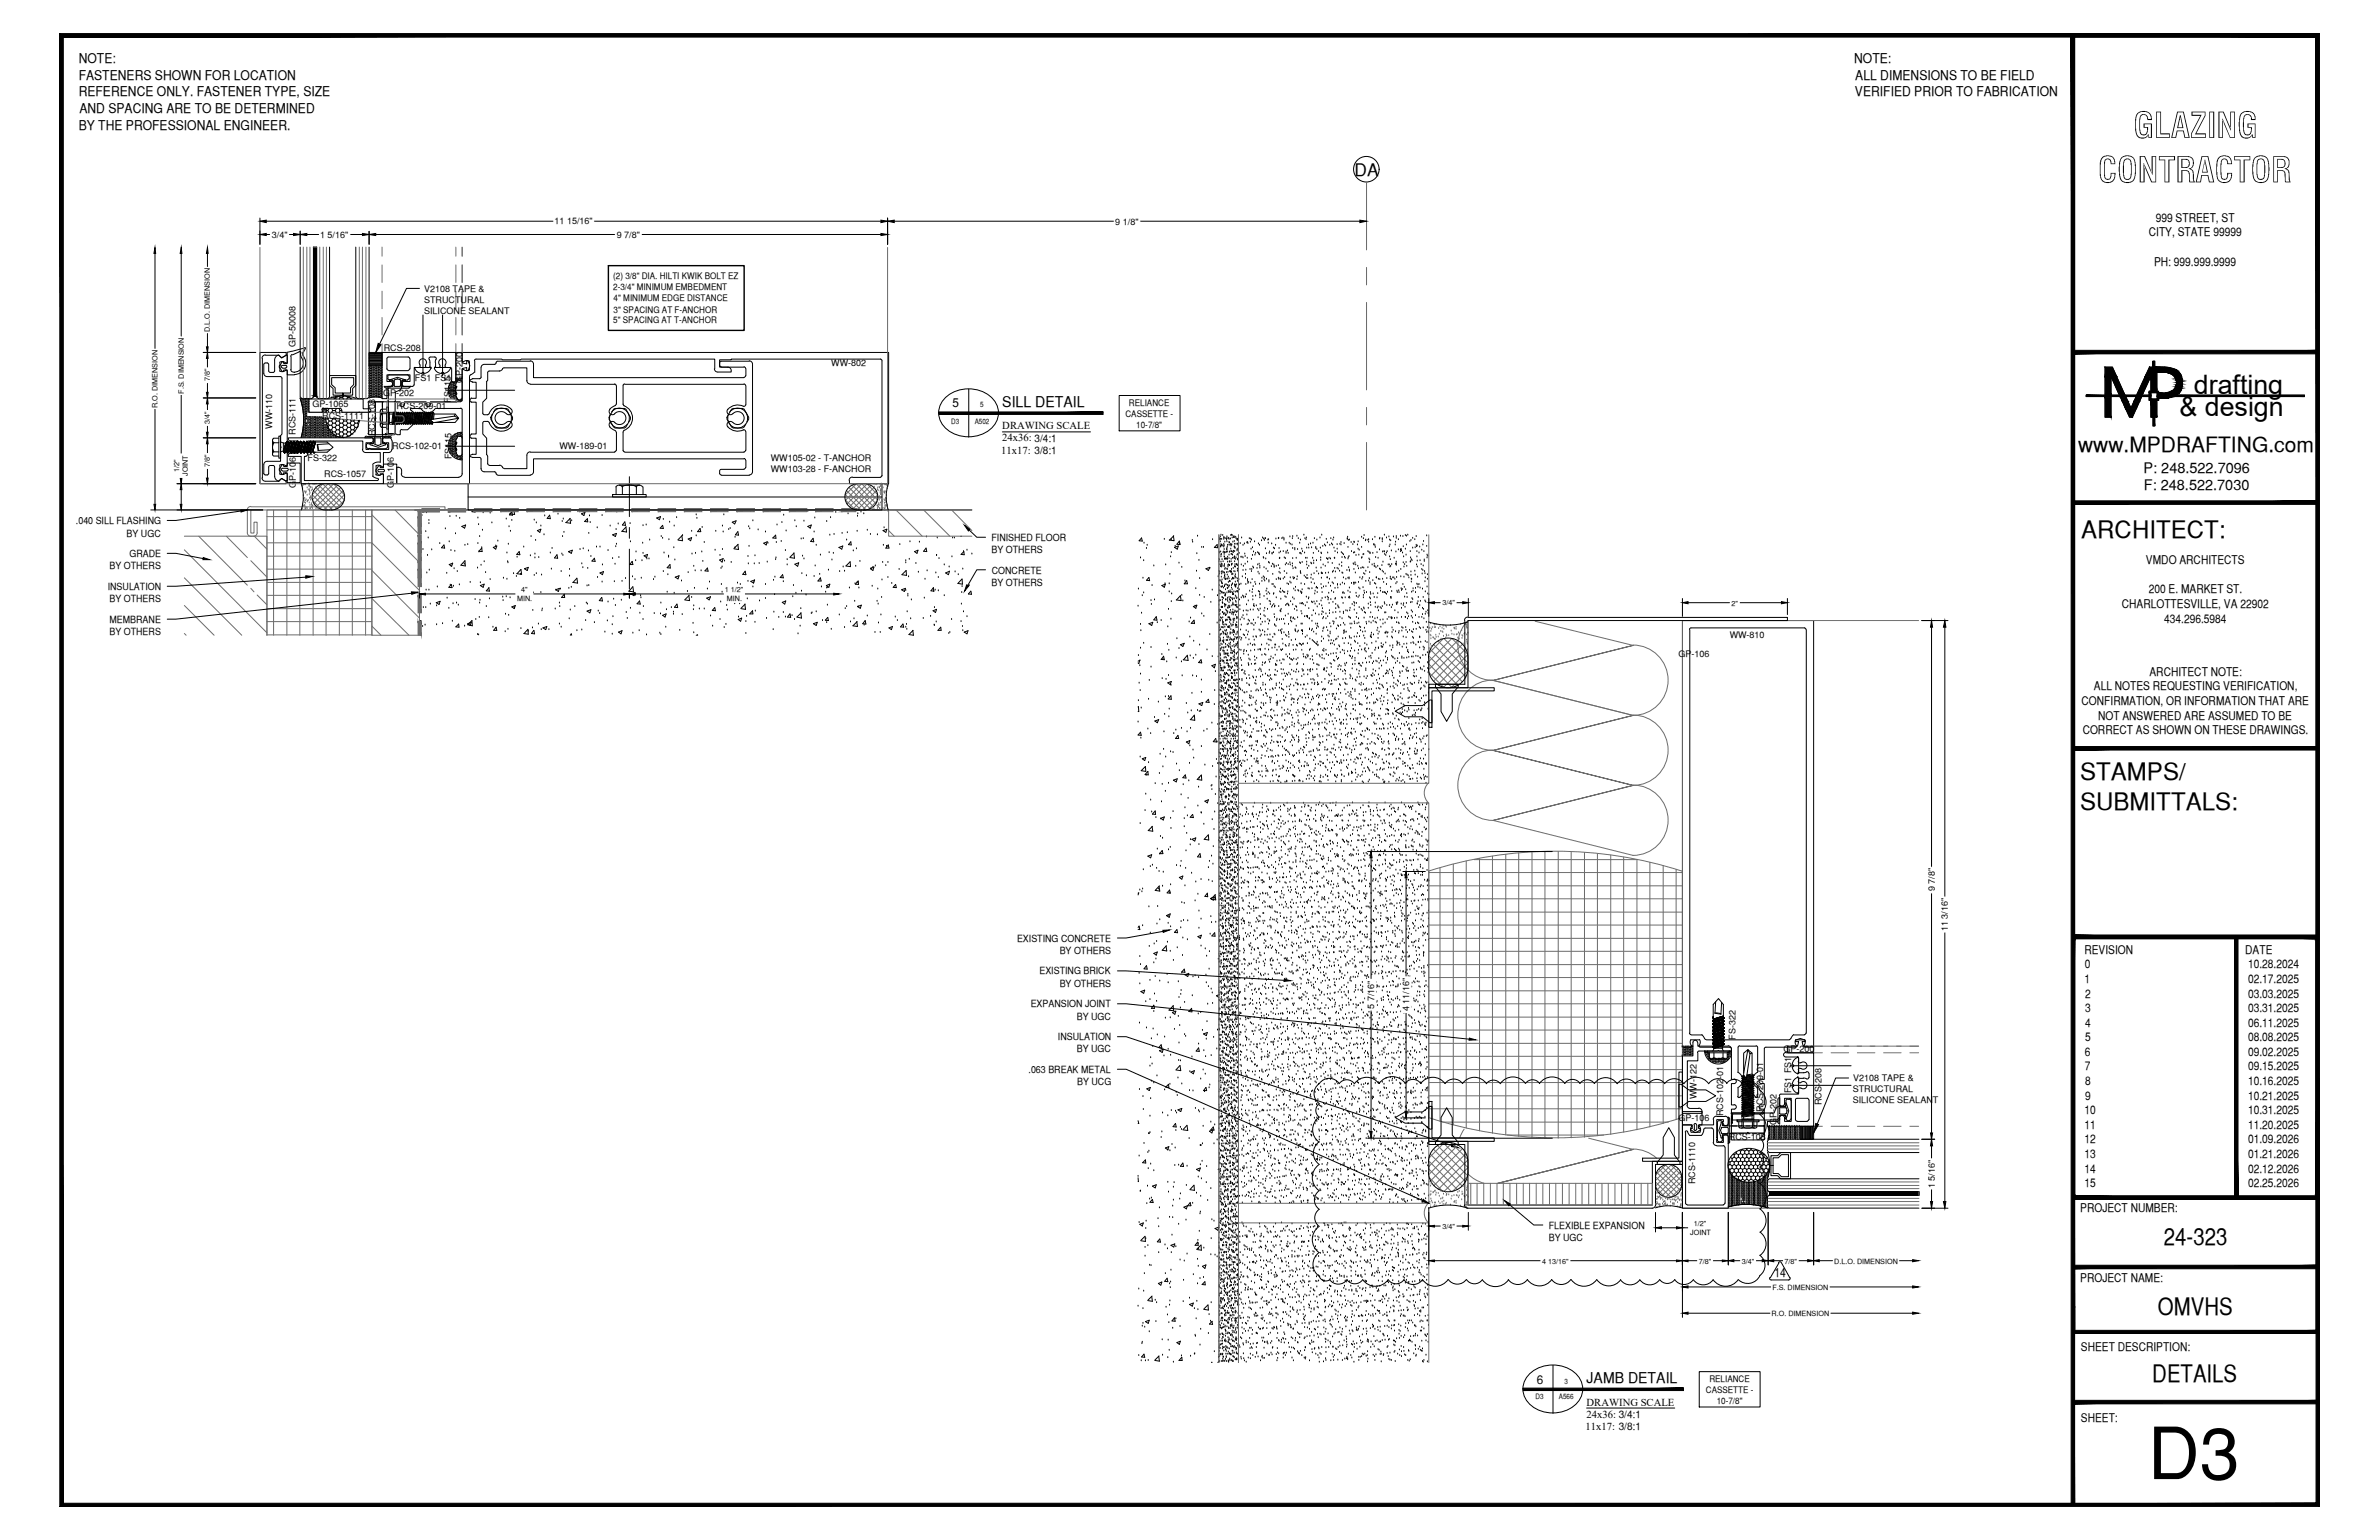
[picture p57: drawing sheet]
<svg xmlns="http://www.w3.org/2000/svg" width="432mm" height="279mm" viewBox="0 0 432 279" stroke-linecap="round" stroke-linejoin="round" font-family="sans-serif">
<defs><g id="words">
<text font-size="13.1" x="389.8" y="268.4">D3</text>
<g font-size="6.3">
<text x="387.2" y="25">GLAZING</text>
<text x="380.8" y="33.1">CONTRACTOR</text>
</g>
<g font-size="4.9">
<text x="398.2" y="71.5">drafting</text>
<text x="395.6" y="75.5">&amp; design</text>
</g>
<g font-size="4.4">
<text x="377.8" y="97.5">ARCHITECT:</text>
<text x="377.6" y="141.5">STAMPS/</text>
<text x="377.6" y="146.9">SUBMITTALS:</text>
<text x="392.7" y="225.8">24-323</text>
<text x="391.7" y="238.5">OMVHS</text>
<text x="390.7" y="250.7">DETAILS</text>
</g>
<text font-size="3.8" x="377.2" y="82">www.MPDRAFTING.com</text>
<text font-size="3.1" x="245.9" y="31.9">DA</text>
<g font-size="2.7">
<text x="181.9" y="73.8">SILL DETAIL</text>
<text x="288" y="250.9">JAMB DETAIL</text>
</g>
<g font-size="2.6">
<text x="389.1" y="85.8">P: 248.522.7096</text>
<text x="389.1" y="89">F: 248.522.7030</text>
</g>
<g font-size="2.4">
<text x="14.3" y="11.4">NOTE:</text>
<text x="336.5" y="11.4">NOTE:</text>
<text x="14.3" y="14.5">FASTENERS SHOWN FOR LOCATION</text>
<text x="14.3" y="17.5">REFERENCE ONLY. FASTENER TYPE, SIZE</text>
<text x="336.7" y="17.5">VERIFIED PRIOR TO FABRICATION</text>
<text x="336.7" y="14.5">ALL DIMENSIONS TO BE FIELD</text>
<text x="14.3" y="23.5">BY THE PROFESSIONAL ENGINEER.</text>
<text x="14.4" y="20.4">AND SPACING ARE TO BE DETERMINED</text>
</g>
<text font-size="2.3" x="322.1" y="231.7">14</text>
<g font-size="2.2">
<text x="391.3" y="40.2">999 STREET, ST</text>
<text x="390" y="42.9">CITY, STATE 99999</text>
<text x="391" y="48.2">PH: 999.999.9999</text>
<text x="172.9" y="73.9">5</text>
<text x="389.5" y="102.3">VMDO ARCHITECTS</text>
<text x="390" y="107.6">200 E. MARKET ST.</text>
<text x="385.1" y="110.3">CHARLOTTESVILLE, VA 22902</text>
<text x="392.8" y="113">434.296.5984</text>
<text x="380" y="125.2">ALL NOTES REQUESTING VERIFICATION,</text>
<text x="390.1" y="122.6">ARCHITECT NOTE:</text>
<text x="377.8" y="127.9">CONFIRMATION, OR INFORMATION THAT ARE</text>
<text x="380.8" y="130.6">NOT ANSWERED ARE ASSUMED TO BE</text>
<text x="378" y="133.2">CORRECT AS SHOWN ON THESE DRAWINGS.</text>
<text x="378.3" y="173">REVISION</text>
<text x="407.5" y="173">DATE</text>
<text x="378.3" y="178.3">1</text>
<text x="378.4" y="175.7">0</text>
<text x="408" y="175.7">10.28.2024</text>
<text x="408" y="178.3">02.17.2025</text>
<text x="378.5" y="181">2</text>
<text x="378.5" y="183.6">3</text>
<text x="408" y="181">03.03.2025</text>
<text x="408" y="183.6">03.31.2025</text>
<text x="378.4" y="191.6">6</text>
<text x="378.5" y="186.2">4</text>
<text x="378.5" y="188.9">5</text>
<text x="408" y="186.2">06.11.2025</text>
<text x="408" y="188.9">08.08.2025</text>
<text x="408" y="191.6">09.02.2025</text>
<text x="378.4" y="194.2">7</text>
<text x="378.5" y="196.8">8</text>
<text x="408" y="194.2">09.15.2025</text>
<text x="408" y="196.8">10.16.2025</text>
<text x="378.3" y="202.1">10</text>
<text x="378.5" y="199.5">9</text>
<text x="408" y="199.5">10.21.2025</text>
<text x="408" y="202.1">10.31.2025</text>
<text x="378.3" y="204.8">11</text>
<text x="378.3" y="207.5">12</text>
<text x="408" y="204.8">11.20.2025</text>
<text x="408" y="207.5">01.09.2026</text>
<text x="378.3" y="210.1">13</text>
<text x="378.3" y="212.7">14</text>
<text x="378.3" y="215.4">15</text>
<text x="408" y="210.1">01.21.2026</text>
<text x="408" y="212.7">02.12.2026</text>
<text x="408" y="215.4">02.25.2026</text>
<text x="377.6" y="219.9">PROJECT NUMBER:</text>
<text x="377.6" y="232.5">PROJECT NAME:</text>
<text x="377.7" y="245.2">SHEET DESCRIPTION:</text>
<text x="279" y="251">6</text>
<text x="377.7" y="257.9">SHEET:</text>
</g>
<g font-size="1.9">
<text x="181.9" y="77.9">DRAWING SCALE</text>
<text x="181.7" y="82.3">11x17: 3/8:1</text>
<text x="181.9" y="80.1">24x36: 3/4:1</text>
<text x="288" y="255">DRAWING SCALE</text>
<text x="288" y="257.2">24x36: 3/4:1</text>
<text x="287.8" y="259.4">11x17: 3/8:1</text>
</g>
<g font-size="1.8">
<text x="13.8" y="95.1">.040 SILL FLASHING</text>
<text x="23" y="97.3">BY UGC</text>
<text x="23.5" y="101.1">GRADE</text>
<text x="180" y="98.1">FINISHED FLOOR</text>
<text x="180" y="100.3">BY OTHERS</text>
<text x="19.6" y="107">INSULATION</text>
<text x="19.9" y="103.3">BY OTHERS</text>
<text x="180" y="106.2">BY OTHERS</text>
<text x="180" y="104.1">CONCRETE</text>
<text x="19.9" y="109.2">BY OTHERS</text>
<text x="19.9" y="113">MEMBRANE</text>
<text x="19.9" y="115.1">BY OTHERS</text>
<text x="184.6" y="170.9">EXISTING CONCRETE</text>
<text x="192.3" y="173">BY OTHERS</text>
<text x="188.7" y="176.8">EXISTING BRICK</text>
<text x="192.3" y="179">BY OTHERS</text>
<text x="187.1" y="182.8">EXPANSION JOINT</text>
<text x="195.5" y="185">BY UGC</text>
<text x="192" y="188.7">INSULATION</text>
<text x="195.5" y="190.9">BY UGC</text>
<text x="186.7" y="194.6">.063 BREAK METAL</text>
<text x="195.5" y="196.8">BY UCG</text>
<text x="281.1" y="222.9">FLEXIBLE EXPANSION</text>
<text x="281.1" y="225.2">BY UGC</text>
</g>
<g font-size="1.6">
<text x="100.6" y="40.7">11 15/16&quot;</text>
<text x="202.4" y="40.8">9 1/8&quot;</text>
<text x="49.3" y="43.1">3/4&quot;</text>
<text x="58.1" y="43.1">1 5/16&quot;</text>
<text x="112" y="43.1">9 7/8&quot;</text>
<text x="77" y="52.9">V2108 TAPE &amp;</text>
<text x="111.3" y="50.7">(2) 3/8&quot; DIA. HILTI KWIK BOLT EZ</text>
<text x="111.3" y="52.6">2-3/4&quot; MINIMUM EMBEDMENT</text>
<text x="77" y="54.9">STRUCTURAL</text>
<text x="77" y="56.9">SILICONE SEALANT</text>
<text x="111.3" y="58.7">5&quot; SPACING AT T-ANCHOR</text>
<text x="111.4" y="54.7">4&quot; MINIMUM EDGE DISTANCE</text>
<text x="111.4" y="56.7">3&quot; SPACING AT F-ANCHOR</text>
<text x="53.7" y="63" transform="rotate(-90 53.7 63)">GP-50008</text>
<text x="69.7" y="63.8">RCS-208</text>
<text x="69.5" y="71.8">GP-202</text>
<text x="75.3" y="69.2">FS1 FS1</text>
<text x="83.9" y="69.5" transform="rotate(-90 83.9 69.5)">GP-200</text>
<text x="150.9" y="66.4">WW-802</text>
<text x="49.4" y="77.8" transform="rotate(-90 49.4 77.8)">WW-110</text>
<text x="56.7" y="73.9">GP-1065</text>
<text x="58.5" y="76">RCS-1111</text>
<text x="71.9" y="74.2">RCS-209-01</text>
<text x="72.6" y="76.6">FS-325</text>
<text x="81.9" y="73.1" transform="rotate(-90 81.9 73.1)">FS115</text>
<text x="204.3" y="75.6">CASSETTE -</text>
<text x="204.9" y="73.7">RELIANCE</text>
<text x="206.2" y="77.7">10-7/8&quot;</text>
<text x="53.7" y="78.9" transform="rotate(-90 53.7 78.9)">RCS-111</text>
<text x="55.8" y="83.6">FS-322</text>
<text x="68.1" y="79.1" transform="rotate(-90 68.1 79.1)">RCS-108</text>
<text x="71.2" y="81.5">RCS-102-01</text>
<text x="82" y="83.3" transform="rotate(-90 82 83.3)">FS115</text>
<text x="101.5" y="81.5">WW-189-01</text>
<text x="139.9" y="83.6">WW105-02 - T-ANCHOR</text>
<text x="53.7" y="88.6" transform="rotate(-90 53.7 88.6)">GP-106</text>
<text x="58.9" y="86.6">RCS-1057</text>
<text x="71.5" y="88.6" transform="rotate(-90 71.5 88.6)">GP-106</text>
<text x="139.9" y="85.6">WW103-28 - F-ANCHOR</text>
<text x="304.7" y="119.1">GP-106</text>
<text x="313.9" y="115.7">WW-810</text>
<text x="351.2" y="161.7" transform="rotate(-90 351.2 161.7)">9 7/8&quot;</text>
<text x="353.6" y="169" transform="rotate(-90 353.6 169)">11 3/16&quot;</text>
<text x="249.4" y="183" transform="rotate(-90 249.4 183)">5 7/16&quot;</text>
<text x="255.8" y="183.5" transform="rotate(-90 255.8 183.5)">4 11/16&quot;</text>
<text x="315" y="188.6" transform="rotate(-90 315 188.6)">FS-322</text>
<text x="323.7" y="190.9">GP-200</text>
<text x="336.4" y="196.2">V2108 TAPE &amp;</text>
<text x="304.7" y="203.4">GP-106</text>
<text x="307.9" y="199.5" transform="rotate(-90 307.9 199.5)">WW-122</text>
<text x="312.7" y="202.5" transform="rotate(-90 312.7 202.5)">RCS-102-01</text>
<text x="317.9" y="201.2" transform="rotate(-90 317.9 201.2)">FS-325</text>
<text x="320" y="201.7" transform="rotate(-90 320 201.7)">RCS-209-01</text>
<text x="325.1" y="198.4" transform="rotate(-90 325.1 198.4)">FS1 FS1</text>
<text x="330.6" y="200.5" transform="rotate(-90 330.6 200.5)">RCS-208</text>
<text x="336.3" y="198.2">STRUCTURAL</text>
<text x="336.3" y="200.2">SILICONE SEALANT</text>
<text x="313.8" y="206.8">RCS-108</text>
<text x="322.5" y="204.2" transform="rotate(-90 322.5 204.2)">GP-202</text>
<text x="307.7" y="214.8" transform="rotate(-90 307.7 214.8)">RCS-1110</text>
<text x="351.2" y="215.6" transform="rotate(-90 351.2 215.6)">1 5/16&quot;</text>
<text x="310.3" y="250.8">RELIANCE</text>
<text x="309.6" y="252.7">CASSETTE -</text>
<text x="311.6" y="254.8">10-7/8&quot;</text>
</g>
<g font-size="1.3">
<text x="38.1" y="60.2" transform="rotate(-90 38.1 60.2)">D.L.O. DIMENSION</text>
<text x="33.3" y="71.4" transform="rotate(-90 33.3 71.4)">F.S. DIMENSION</text>
<text x="38.1" y="69.2" transform="rotate(-90 38.1 69.2)">7/8&quot;</text>
<text x="28.6" y="74" transform="rotate(-90 28.6 74)">R.O. DIMENSION</text>
<text x="38.1" y="77" transform="rotate(-90 38.1 77)">3/4&quot;</text>
<text x="172.7" y="76.8">D3</text>
<text x="176.9" y="76.8">A502</text>
<text x="177.9" y="73.9">5</text>
<text x="32.5" y="85.7" transform="rotate(-90 32.5 85.7)">1/2&quot;</text>
<text x="34.1" y="86.4" transform="rotate(-90 34.1 86.4)">JOINT</text>
<text x="38.1" y="84.8" transform="rotate(-90 38.1 84.8)">7/8&quot;</text>
<text x="94.6" y="107.4">4&quot;</text>
<text x="131.6" y="107.4">1 1/2&quot;</text>
<text x="93.9" y="109">MIN.</text>
<text x="132" y="109">MIN.</text>
<text x="261.8" y="109.8">3/4&quot;</text>
<text x="314.3" y="109.9">2&quot;</text>
<text x="261.8" y="222.9">3/4&quot;</text>
<text x="306.8" y="224">JOINT</text>
<text x="307.5" y="222.4">1/2&quot;</text>
<text x="279.9" y="229.2">4 13/16&quot;</text>
<text x="308.4" y="229.2">7/8&quot;</text>
<text x="316.2" y="229.2">3/4&quot;</text>
<text x="321.7" y="234">F.S. DIMENSION</text>
<text x="323.9" y="229.2">7/8&quot;</text>
<text x="332.9" y="229.2">D.L.O. DIMENSION</text>
<text x="321.6" y="238.8">R.O. DIMENSION</text>
<text x="284" y="251">3</text>
<text x="278.7" y="253.9">D3</text>
<text x="283" y="253.9">A566</text>
</g>
</g></defs>
<!-- layer: SURROUNDING CONDITIONS -->
<g fill="none" stroke="#6c6c6c" stroke-width=".18">
<path d="M56.9 44.8h.6M33.5 97.3h15v18v-22.8h19v22.8M33.5 99.8l15 15M36.1 97.3l8.8 8.9M41.1 97.3l3.8 3.9M44.9 92.5v4.2a.6 .6 0 0 0 .6 .6h.6M45.5 91.9a.6 .6 0 0 0-.6 .6M45.5 91.9h35.3v.6h-35.3v4.2h.6v-2h.6v2a.6 .6 0 0 1-.6 .6M46.2 97.3l2.3 2.3M48.5 98.5h19l8.6 8.6M48.5 96.1h19M48.5 93.7h19"/>
<path d="M49.7 92.5v22.8M52.1 92.5v22.8M54.4 92.5v22.8M56.7 90.7l2.9-2.9 2.9 2.9-1.7 1.8M56.7 89.8l2.7 2.7M56.8 90.8l1.6 1.7M56.8 92.5v22.8M56.9 89l3.5 3.5M57.3 88.5l3.9 3.8M57.9 88.1l3.9 3.8M58.5 87.8l-1.8 1.9M58.6 87.8l3.6 3.6"/>
<path d="M59.2 92.5v22.8M60.5 87.8l-3.5 3.6M60.6 87.8l1.9 2M61.3 88l-3.9 3.9M61.6 92.5v22.8M61.8 88.5l-3.8 3.8M62.3 89l-3.6 3.5M62.5 89.7l-2.7 2.8M63.9 92.5v22.8M66.4 92.5v22.8M67.5 93.4l8.6 8.6M67.5 92.5h8.6v22.8h-8.6z"/>
<path d="M71.7 92.5l4.4 4.5M76.1 92.6h.1M76.1 92.5v22.8M153.4 89.7l2.9 2.8M153.7 89l3.5 3.5M154.1 88.5l3.9 3.8M154.7 88l3.9 3.9M155.3 92.3v.5M155.4 87.8l-2 2M155.4 87.8l3.6 3.6M157.4 87.8l-3.7 3.6M157.4 87.8l1.9 1.9"/>
<path d="M158.1 88.1l-3.9 3.8M158.6 88.5l-3.8 3.8M159.1 89l-3.5 3.5M159.3 90.7l-2.9-2.9-2.9 2.9 1.7 1.8M159.3 90.8l-1.7 1.7M159.3 89.8l-2.8 2.7M161.2 92.5h-86h101.2h-15.1v4.8h15.1M161.3 96.3l1 1M162.6 92.5l4.8 4.8M167.6 92.5l4.8 4.8M172.7 92.5l3.7 3.8M221.2 97v150.2"/>
<path d="M259.3 97v45.1h-34.5v-45.1v150.2v-25.3h34.5v25.3M33.5 104.8l10.4 10.5M33.5 109.9l5.4 5.4M33.5 114.9l.3 .4M45.5 101.7l3 3M45.5 106.7l.6 .7M46.7 107.9l1.8 1.8M48.5 115.2h19M48.5 112.8h19M48.5 110.4h19M48.5 108h19M48.5 105.7h19"/>
<path d="M48.5 103.3h19M48.5 100.9h19M67.5 103.5l8.6 8.6M67.5 108.6l6.7 6.7M67.5 113.6l1.7 1.7M75.9 104.8h.6M259.3 119l5.3 5.3M259.7 117.9l5.7 5.8M260.2 117l5.9 5.8M261 116.3l5.4 5.4M261.9 116l-2.4 2.4M262.1 115.9l4.3 4.4-4.3 4.4"/>
<path d="M263.5 115.9l-4.2 4.1M263.6 115.9l2.8 2.8M264.5 116.3l-5.2 5.2M265.4 116.9l-5.7 5.8M266 117.7l-5.8 5.9M266.4 118.8l-5.4 5.4M266.4 112.6a6.4 6.4 0 0 0-1.3 6.9 6.4 6.4 0 0 0 5.9 3.9M278.6 112.7l17.8 4.4M296.4 117a6.4 6.4 0 0 1 6.4 6.4 6.4 6.4 0 0 1-6.4 6.4l-25.4-6.4M259.3 120.5l4.2 4.2M259.4 122l2.6 2.7M266.4 121.8l-2.9 2.9"/>
<path d="M271 136.1a6.4 6.4 0 0 0-6.4 6.4 6.4 6.4 0 0 0 6.4 6.3M271 123.4a6.4 6.4 0 0 0-6.4 6.4 6.4 6.4 0 0 0 6.4 6.3M271 136.1l25.4-6.3-25.4 6.3M271 123.4l25.4-6.3-25.4 6.3M296.4 129.7a6.4 6.4 0 0 1 6.4 6.4 6.4 6.4 0 0 1-6.4 6.4M224.8 145.7h34.5v72.6h-34.5zM259.2 142.1a2.51 2.51 0 0 0 0 3.5M259.3 158.1a75 75 0 0 1 46 0M259.3 158.3h46.1M259.3 158.1v44.7M261.4 157.5v46M263.8 156.8v47.3"/>
<path d="M266.1 156.2v48.5M267.5 156h29.6v49M268.5 155.8v49.4M270.9 155.3v50.3M271 148.8l25.4-6.3-25.4 6.3M273.3 155v50.9M275.7 154.7v51.5M278.1 154.6v51.8M280.4 154.5v51.9M282.8 154.5v52M285.2 154.6v51.8M287.6 154.7v51.6"/>
<path d="M289.9 154.9v51.2M292.4 155.1v50.7M294.7 155.5v49.9M296.4 142.4a6.4 6.4 0 0 1 6.4 6.4 6.4 6.4 0 0 1-6.4 6.4l-25.4-6.4M296.4 142.5l-25.4-6.4 25.4 6.4M299.5 156.5v48M301.9 157v46.8M304.2 157.7v45.4M305.4 158.1v44.7M259.3 179.8h46.1M259.3 177.4h46.1M259.3 175h46.1"/>
<path d="M259.3 172.6h46.1M259.3 170.2h46.1M259.3 167.8h46.1M259.3 165.5h46.1M259.3 163.1h46.1M259.3 160.7h46.1M259.3 198.8h46.1M259.3 196.4h46.1M259.3 194.1h46.1M259.3 191.6h46.1M259.3 189.3h46.1M259.3 186.9h46.1"/>
<path d="M259.3 184.5h46.1M259.3 182.1h46.1M259.2 218.3a2.51 2.51 0 0 0 0 3.5M259.3 202.8a73.8 73.8 0 0 0 46 0M259.3 201.2h46.1M259.3 210.6l5.2 5.2M259.3 212.1l4.2 4.1M259.5 213.7l2.4 2.5M259.7 209.4l5.7 5.8M260.2 208.5l5.8 5.9M261 207.9l5.4 5.4M261.8 203.6h41"/>
<path d="M262 207.5l-2.6 2.6M262.1 207.5l4.3 4.3-4.3 4.4M263.5 207.4l2.9 2.9M263.5 207.4l-4.2 4.2M264.6 207.8l-5.3 5.3M265.4 208.4l-5.7 5.8M265.8 204.8l-.8 1.6M266.1 209.3l-5.9 5.8M266.4 213.4l-2.8 2.8M266.4 213l1.4 1 1.6 .7M266.4 214.7h33.5v3.9h-33.5zM266.4 210.4l-5.4 5.4"/>
<path d="M267 214.7v3.9M268.1 214.7v3.9M269.3 214.7v3.9M270.5 214.7v3.9M271.7 214.7v3.9M271.8 214.7l24.6-6.2-24.6 6.2M272.9 214.7v3.9M273.6 205.9h17.5M274.1 214.7v3.9M275.3 214.7v3.9M276.5 214.7v3.9M277.6 214.7v3.9"/>
<path d="M278.8 214.7v3.9M280 214.7v3.9M281.2 214.7v3.9M282.4 214.7v3.9M283.6 214.7v3.9M284.8 214.7v3.9M286 214.7v3.9M287.1 214.7v3.9M288.4 206.5l8 2-24.6 6.2M288.4 214.7v3.9M289.6 214.7v3.9M290.8 214.7v3.9"/>
<path d="M291.9 214.7v3.9M293.1 214.7v3.9M294.3 214.7v3.9M295.5 214.7v3.9M296.4 208.5a6.4 6.4 0 0 1 4.3 1.6M296.7 214.7v3.9M297.9 214.7v3.9M299.1 214.7v3.9M300.5 213.5l3.5 3.5M300.5 214.4l2.8 2.8M300.5 213.1l1.8-1.7 2.9 2.9-2.8 2.9M300.6 215.5l1.6 1.7"/>
<path d="M300.7 212.7l3.8 3.8M301.1 212.1l3.9 3.9M301.6 211.6l3.6 3.7M303.3 211.3l1.9 2M303.3 211.3l-2.8 2.9M304 211.6l-3.5 3.5M304.6 212l-3.9 3.9M305 212.6l-3.9 3.9M305.2 215.3l-1.9 1.9M305.2 213.4l-3.5 3.5M348.3 216.2v.7"/>
</g>
<g fill="none" stroke="#000" stroke-width=".18">
<path d="M76.1 98.5l.4-.2-.2 .6-.2-.1M76.6 93.5h.1M76.8 99.7h.1M77.3 96.5h.1M77.4 93h.1M77.7 97.6h.1M77.9 94.4h.1M77.9 95h.1M78.4 99.8h.1M79.8 92.7h.1M79.8 98.6h.1M80.6 98.9l.1 .5h-.6z"/>
<path d="M80.8 95.9h.1M81.5 98.3h.1M81.7 93.7h.1M81.9 99.9h.1M82.7 96.8h.1M82.8 93.7h.1M83.4 94h.1M83.8 95.5l.7-.3-.2 .6zM84.4 98.9h.1M84.9 98.8h.1M85.8 92.6l-.1 .2 .5 .1v-.3M86.7 98.6h.1"/>
<path d="M86.7 94h.1M86.9 95.2h.1M87.1 97.3h.1M87.4 99.4h.1M87.4 99.4l.1 .7-.6-.1zM87.6 96.2h.1M87.7 93h.1M89 93.1h.1M89.3 94.9h.1M89.5 99.3l.7-.2-.2 .5zM90 99.1h.1M90.4 98.2h.1"/>
<path d="M91.9 94.2h.1M92.1 92.6l.2 .2v-.2M92.3 98.7h.1M92.4 95.6h.1M92.6 96.4h.1M92.9 94.4h.1M92.9 92.9l.1 .6-.5-.1zM93.1 92.6l-.5 .6M93.3 92.6l.1 .7-.9-.1M95.1 99.3h.1M96.4 97.3h.1M97 94.4h.1"/>
<path d="M97.2 98h.1M97.3 94.9h.1M97.5 96.3l.7-.3-.2 .6zM98.2 95.4h.1M98.7 97h.1M98.9 93.6h.1M99.8 93.5l.1 .6-.6-.1zM100.2 99.5h.1M101.3 93.3h.1M102 94.6h.1M102.1 97.3h.1M102.2 94.2h.1"/>
<path d="M102.4 96.6h.1M103.4 94l.2 .9-.9-.1M103.5 94l-.8 .8M103.8 94.5h.1M104.9 92.8h.1M105.3 99.7h.1M105.5 93.2l.7-.2-.2 .5zM105.9 99.6h.1M106.1 94.6l.5-.5 .1 .6zM106.8 99.9h.1M106.9 96.8h.1M107 93.6h.1"/>
<path d="M107.1 94.8h.1M108.3 99.3h.1M108.4 95.8h.1M108.9 99.3h.1M109.3 93.5h.1M110.4 99.9h.1M110.7 95.4h.1M111.2 97l.7-.2-.2 .5zM111.8 99.2h.1M111.8 96.1h.1M111.9 98.7h.1M112 92.9h.1"/>
<path d="M112.2 95.1h.1M113.4 94.7l.1 .6-.5-.1zM113.6 95.6l.1 .9-.9-.1M113.7 95.6l-.8 .8M114.4 95h.1M114.4 98.3h.1M116.6 98.6h.1M116.7 95.4h.1M117.3 95.2h.1M117.9 98h.1M119.2 94l.7-.3-.2 .6zM120 97.3h.1"/>
<path d="M120.3 97.7h.1M120.3 95.3l.1 .6-.6-.1zM120.4 94.2h.1M121.4 97.9h.1M121.5 94.7h.1M122.3 99.4h.1M122.4 95.4h.1M122.8 93.9h.1M123.8 97.2l.1 .9-.8-.1M123.8 97.2l-.7 .7M123.9 97.2h.1M124.9 97.8l.6-.3-.2 .6z"/>
<path d="M125.5 96.4h.1M126.4 97.2h.1M126.4 93.4h.1M126.5 94h.1M127.1 95.9l.1 .6h-.6zM127.4 95.7h.1M127.8 98.4h.1M129.8 99.8h.1M129.9 96.4h.1M131.1 99.7h.1M131.1 95.4h.1M131.3 96.5h.1"/>
<path d="M131.4 93.4h.1M132.3 96.1h.1M132.4 92.6h.1M132.5 95.9h.1M132.9 94.7l.7-.2-.3 .6zM133.4 99.4h.1M133.4 97.5h.1M133.9 96.5l.1 .6-.5-.1zM133.9 98.8l.1 .9-.8-.1M134 98.7l-.8 .8M135.9 95.6h.1M136 99.1h.1"/>
<path d="M136.1 95.9h.1M136.2 92.8h.1M136.7 94.5h.1M137.6 96.1h.1M138.6 98.6l.7-.3-.2 .6zM138.9 96.5h.1M139.4 98.6h.1M140.3 97.6l.5-.5v.6zM140.9 98.4h.1M141 95.2h.1M141.8 98.2h.1M141.9 94.8h.1"/>
<path d="M142.2 93.5h.1M142.6 99.9h.1M142.7 96.3h.1M144.3 94.5h.1M144.5 95.6h.1M145.4 97.8h.1M145.8 97.7h.1M145.9 94.6h.1M146.6 92.8h.1M146.6 95.5l.7-.3-.2 .6zM147.6 97.7l.1 .6-.6-.1zM147.8 96.5h.1"/>
<path d="M147.9 94h.1M148.1 98.9h.1M150.1 94.6h.1M150.6 97.1h.1M150.7 93.9h.1M151.4 97h.1M151.7 93h.1M152.3 99.3l.7-.2-.2 .5zM152.8 96.8h.1M153.7 98h.1M153.8 96.6h.1M153.9 93.2h.1"/>
<path d="M154.4 98.3l.1 .6-.5-.1zM154.8 92.5l.3 .2v-.2M154.9 99.9h.1M155.4 99.6h.1M155.6 96.4h.1M155.6 93.7h.1M155.7 93.2h.1M156.3 92.9h.1M156.8 93.2h.1M157.4 96.2h.1M158 97h.1M159.3 97h.1"/>
<path d="M160.3 96.3l.7-.3-.2 .6zM160.3 98.9h.1M160.5 95.8h.1M160.6 92.6h.1M160.9 99.1h.1M161.2 92.7h.1M161.2 98.9l.2 .5h-.6zM163.3 98.8h.1M165.2 98.3h.1M166.9 98.4h.1M168.1 99.4l.1 .7-.6-.1zM168.1 97.4h.1"/>
<path d="M170.1 97.6h.1M172.9 97.6h.1M173.2 97.6h.1M174.4 97.3h.1M175.5 99.8h.1M207.2 97.6l.1 .6-.5-.1zM207.6 98.6h.1M208.1 99.5h.1M208.2 98.9h.1M211.3 97.9h.1M212.6 97.9h.1M213 97.2l.1 .9-.9-.1"/>
<path d="M213 97.2l-.7 .8M213.2 99.3l.7-.2-.2 .5zM213.3 99.1h.1M214.1 98.2l.1 .6-.6-.1zM214.1 98.7h.1M216.4 98h.1M216.5 98.4h.1M217.4 97.3h.1M218.1 99.3h.1M218.4 99.3h.1M220.1 97.9h.1M220.4 99.3l.5-.5 .1 .6z"/>
<path d="M221.4 97.9h.1M221.4 97.7h.1M221.5 97.4h.1M221.5 98.3h.1M221.6 99.3h.1M221.6 99.1h.1M221.6 97.9h.1M221.6 97.1h.1M221.6 98.8h.1M221.7 97.9h.1M221.7 98.9h.1M221.8 99.1h.1"/>
<path d="M221.9 97.2h.1M222 99.1h.1M222.1 97.9h.1M222.1 98.7h.1M222.1 97.5h.1M222.1 99.3h.1M222.2 99.7h.1M222.2 99h.1M222.2 97.6h.1M222.3 98.4h.1M222.4 97.7h.1M222.6 97.7h.1"/>
<path d="M222.6 98h.1M222.6 99.7h.1M222.7 97.4h.1M222.7 98.3h.1M222.7 99.5h.1M222.7 99.8h.1M222.8 99.3h.1M222.8 98.9h.1M222.9 97.7h.1M223 97.7h.1M223.1 98.9h.1M223.1 97.9h.1"/>
<path d="M223.1 98.4h.1M223.1 98.5h.1M223.3 98.9h.1M223.3 97.8h.1M223.4 98.7h.1M223.4 99.6h.1M223.4 97.2h.1M223.5 98.9h.1M223.5 99.1h.1M223.5 97.1h.1M223.6 98.9h.1M223.6 97.6h.1"/>
<path d="M223.6 97.2h.1M223.8 98.4h.1M223.9 97.5h.1M224 97.3h.1M224 98.2h.1M224 99.2h.1M224 97.5h.1M224 99.3h.1M224.1 98.7h.1M224.2 99.5h.1M224.2 99.4h.1M224.3 97.5h.1"/>
<path d="M224.3 98.7h.1M224.3 97.7h.1M224.5 99.9h.1M224.5 97.9h.1M224.5 98h.1M224.5 99.8h.1M224.6 97.9h.1M224.6 98.7h.1M224.6 98h.1M224.7 99.6h.1M224.7 98.7h.1M224.7 98.9h.1"/>
<path d="M225.1 98.6h.1M225.4 97.6h.1M225.6 98.9h.1M225.9 98.7h.1M226.3 98.5h.1M226.4 98.4h.1M226.5 98.6h.1M226.8 97.7h.1M226.9 98.4h.1M227 97.8h.1M227.1 99.6h.1M227.1 98h.1"/>
<path d="M227.3 99.4h.1M227.7 98.3h.1M228.4 98.7h.1M228.6 98.9h.1M229 98.1h.1M229.2 97.6h.1M229.4 97.8h.1M229.5 98h.1M229.6 97.7h.1M229.7 99.6h.1M229.7 97.7h.1M230.1 98h.1"/>
<path d="M230.2 98.6h.1M230.3 97.9h.1M230.8 98.7h.1M231.1 99.4h.1M231.3 99.6h.1M231.5 98.9h.1M231.6 97.8h.1M232 97.7h.1M232.1 97.7h.1M232.2 99.5h.1M232.7 97.7h.1M232.9 97.6h.1"/>
<path d="M233 98h.1M233 97.7h.1M233.4 98.6h.1M233.7 99.9h.1M234 98.6h.1M234.1 97.4h.1M234.2 98.7h.1M234.5 98.9h.1M234.6 97.7h.1M234.6 99.5h.1M234.6 97.3h.1M235 99.8h.1"/>
<path d="M235 99.5h.1M235.4 97.3h.1M235.5 99.7h.1M235.6 97.7h.1M235.9 98.6h.1M236 98h.1M236.3 99.6h.1M236.7 97.1h.1M236.9 97.7h.1M237 97.9h.1M237.1 97.6h.1M237.2 99.4h.1"/>
<path d="M237.5 98.9h.1M237.6 99.4h.1M237.9 98.7h.1M238.1 99.4h.1M238.3 98.6h.1M238.6 97.7h.1M238.8 99.3h.1M238.8 99.5h.1M239 98h.1M239 99.7h.1M239.6 97.6h.1M239.6 99.4h.1"/>
<path d="M239.9 97.1h.1M240.1 99.1h.1M240.4 98.9h.1M240.6 99.1h.1M240.7 97.9h.1M240.9 98.5h.1M241.4 98.9h.1M241.6 97.7h.1M241.7 98.7h.1M241.9 98.9h.1M241.9 98h.1M242.1 97.6h.1"/>
<path d="M242.1 99.4h.1M242.7 98.8h.1M242.7 99.6h.1M243.2 98.7h.1M243.4 98.4h.1M243.4 98.9h.1M244 98.6h.1M244.5 97.7h.1M244.5 97.9h.1M244.6 97.5h.1M244.7 99.3h.1M244.7 98h.1"/>
<path d="M244.9 98h.1M245.2 98.4h.1M245.6 98.8h.1M245.7 98.4h.1M245.8 98.4h.1M246.4 98.9h.1M246.5 98.3h.1M246.5 99.6h.1M246.7 99.8h.1M247.1 97.5h.1M247.1 99.3h.1M247.5 97.7h.1"/>
<path d="M247.6 97.2h.1M247.8 98.1h.1M247.9 98h.1M248.3 98h.1M248.4 98.4h.1M248.4 97.9h.1M249.1 97.9h.1M249.4 98.9h.1M249.4 98.8h.1M249.6 97.5h.1M249.6 99h.1M249.6 99.3h.1"/>
<path d="M250.4 97.8h.1M250.4 99.8h.1M250.4 97.7h.1M250.9 98.3h.1M250.9 97.7h.1M250.9 97.9h.1M251.3 97.1h.1M251.7 97.6h.1M252.1 97.4h.1M252.2 99.2h.1M252.2 98h.1M252.3 98.9h.1"/>
<path d="M252.4 98.1h.1M252.5 99.9h.1M252.9 97.4h.1M253.2 98.9h.1M253.3 98.4h.1M253.4 97.3h.1M253.4 97.7h.1M253.8 99.8h.1M253.8 97.9h.1M254.2 97.3h.1M254.2 99.8h.1M254.3 99.7h.1"/>
<path d="M254.4 99.9h.1M254.6 97.3h.1M254.7 99.2h.1M255.1 99.6h.1M255.1 97.2h.1M255.3 98.9h.1M255.3 97.3h.1M255.5 97.1h.1M255.9 98.2h.1M256.1 98h.1M256.4 99.4h.1M256.4 97.7h.1"/>
<path d="M256.8 97.9h.1M256.9 99.4h.1M257 97.3h.1M257 98.9h.1M257.1 99.2h.1M257.2 99.1h.1M257.7 99.3h.1M258.1 99.8h.1M258.3 98.9h.1M258.4 98.2h.1M259 99.1h.1M259 97.2h.1"/>
<path d="M76.1 112.9l.3-.3 .1 .6h-.4M76.7 113.7h.1M76.8 110.2h.1M77.2 113.4h.1M77.3 110.2h.1M77.3 107.1h.1M77.5 103.9h.1M77.6 100.8h.1M77.9 107.1h.1M77.9 103.4h.1M78.1 109.6h.1M79.2 109.3l.7-.2-.2 .6z"/>
<path d="M79.2 109.9h.1M79.2 113.3h.1M79.4 106.5h.1M80.3 113.2h.1M81.1 104h.1M81.2 108.5h.1M81.5 110.4h.1M81.5 102.4l.7-.2-.2 .5zM81.7 106.2h.1M81.9 102.7h.1M81.9 106l.1 .6h-.5zM82.1 112.7h.1"/>
<path d="M82.2 109.5h.1M82.3 106.4h.1M82.4 103.2h.1M82.5 100h.1M82.7 113.7l.5-.5 .1 .6zM82.9 109.4h.1M83 103.7h.1M83.2 109.8h.1M83.4 106.1h.1M83.7 102.5l.7-.8 .1 1-.9-.1M84.3 102.4h.1M84.3 113.6h.1"/>
<path d="M84.9 113.2l.6-.3-.2 .6zM85.3 105.7h.1M85.7 112.6v.9l-.8-.2zM86.2 108.8h.1M86.4 112.4h.1M86.7 103.1h.1M86.7 115.1h.1M86.9 115.2h.1M86.9 100.1h.1M87 112h.1M87.1 109.4h.1M87.1 108.9h.1"/>
<path d="M87.2 105.7h.1M87.2 106.2l.7-.2-.2 .6zM87.3 102.6h.1M87.9 101.9h.1M88.1 103.9h.1M88.3 110h.1M88.7 112.1h.1M88.7 106.6l.1 .7-.5-.1 .5-.6M88.8 108.6h.1M89 105.2h.1M89.5 113.8h.1M90 113.8l.2 .6h-.6z"/>
<path d="M91.2 108.3h.1M91.3 109h.1M91.4 104.9h.1M91.7 114.6h.1M91.8 111.4h.1M91.9 108.3h.1M92 105.1h.1M92 100.3h.1M92.1 101.9h.1M92.2 102.1h.1M92.2 114.2h.1M92.3 111.6h.1"/>
<path d="M92.6 108.5h.1M92.9 110.1l.6-.2-.2 .5zM93.2 104.1h.1M93.3 110.2h.1M93.7 104.6h.1M93.8 104.1l.9 .1-.1-.9-.7 .8M93.9 101.1h.1M94.2 100.1l.2 .5h-.6zM94.5 104.2h.1M94.6 114h.1M94.9 107.8h.1M95.1 114.9l.8 .2-.1-.9-.7 .7"/>
<path d="M95.2 103.2l.7-.3-.2 .6zM95.6 107.3l.1 .5h-.6zM95.9 114.6h.1M96.3 100.8h.1M96.4 109.2h.1M96.6 113.9h.1M96.7 110.7h.1M96.8 107.6h.1M96.9 114.4l.1 .6-.5-.1zM97 104.4h.1M97.1 101.2h.1M97.1 100.5h.1"/>
<path d="M97.3 104.1h.1M97.7 113.2h.1M97.8 101.2h.1M98.2 107.5h.1M98.2 114.2h.1M98.3 104.3h.1M98.4 110.8h.1M98.4 110.5h.1M98.6 113.9l.7-.2-.2 .5zM99.6 114.2h.1M99.9 100.3h.1M100.1 103.3h.1"/>
<path d="M100.8 110.5h.1M100.9 107.1h.1M100.9 107l.6-.3-.2 .6zM101.1 100.6l.1 .7-.6-.1zM101.5 113.2h.1M101.5 109.4h.1M101.6 110h.1M101.7 106.9h.1M101.9 103.7h.1M101.9 113.8h.1M102 100.5h.1M102.2 100.8h.1"/>
<path d="M102.4 107.8l.1 .6h-.6zM103.2 100.1l.7-.3-.2 .6zM103.3 106.7h.1M103.3 100.2h.1M103.3 112.3h.1M103.4 103.3h.1M103.4 104.5h.1M103.5 110.7h.1M103.5 115.3l.2-.3 .1 .3M103.7 106.6h.1M103.9 105.7l.9 .1-.1-.9-.7 .8M104.3 110h.1"/>
<path d="M104.7 114.4h.1M105.6 102.3h.1M105.6 114.3h.1M105.8 103h.1M106.3 112.6h.1M106.4 109.4h.1M106.6 106.3h.1M106.6 110.9l.7-.3-.2 .6zM106.6 109.6h.1M106.7 103.1h.1M106.9 106.2h.1M107.3 101h.1"/>
<path d="M107.9 113h.1M107.9 101.3l.1 .6-.6-.1zM108.5 104.8h.1M108.6 110.9h.1M108.8 111.3h.1M108.9 103.9l.6-.2-.2 .6zM109.2 108.4l.1 .6h-.5zM109.3 105.6h.1M109.3 102.5h.1M109.8 114.7h.1M110.2 112.6h.1M110.4 109.2h.1"/>
<path d="M111.1 115.1h.1M111.1 113.3h.1M111.2 101.3h.1M111.3 111.9h.1M111.4 108.7h.1M111.5 105.5h.1M111.6 102.4h.1M111.7 109.9h.1M112.3 114.7l.6-.3-.2 .6zM112.3 101.2h.1M112.8 108.9h.1M112.9 105.5h.1"/>
<path d="M113.5 105h.1M113.7 111.1h.1M113.9 112.2h.1M114.4 110.4h.1M114.6 107.8l.7-.3-.2 .6zM114.7 101.9l.2 .5h-.6zM114.8 104.6h.1M114.9 114.9h.1M114.9 106.4l-.7 .9M114.9 106.5l.1 .9-.9-.1M115.3 105.2h.1M115.4 101.7h.1"/>
<path d="M115.4 100.1h.1M116 114.4h.1M116.1 109l.1 .6-.6-.1zM116.1 111.3h.1M116.3 108.1h.1M116.3 108.5h.1M116.4 104.9h.1M116.5 101.7h.1M116.7 100.4h.1M116.7 112.4h.1M116.8 110h.1M116.9 100.8l.6-.2-.2 .6z"/>
<path d="M117.3 115.2h.1M117.4 101.4h.1M117.8 101.4h.1M118.6 105.2h.1M118.7 111.3h.1M118.9 104.7h.1M119.8 114.9h.1M119.9 111.4h.1M120 115.1h.1M120 109.4h.1M120.3 111.6l.6-.2-.2 .6zM120.4 103.7h.1"/>
<path d="M120.5 100.3h.1M120.8 113.8h.1M121 110.6h.1M121.1 107.4h.1M121.2 104.3h.1M121.3 101.1h.1M121.3 100.9h.1M121.6 102.4l.1 .7-.6-.1zM121.9 110.2h.1M122.2 111.1h.1M122.2 111.4h.1M122.4 107.6h.1"/>
<path d="M122.5 101.6h.1M122.6 104.7l.7-.2-.2 .5zM122.9 109.6l.1 .6h-.6zM123.4 114.4h.1M123.7 105.4h.1M123.8 111.5h.1M124.8 107.3h.1M124.9 103.9h.1M125 108.1l.2 .9-.9-.2M125.1 108l-.8 .8M125.5 108.4h.1M125.6 100.5h.1"/>
<path d="M125.8 113.1h.1M125.9 110.6h.1M125.9 109.9h.1M125.9 102.7h.1M125.9 114.8h.1M126 106.7h.1M126.2 103.6h.1M126.2 100.4h.1M126.4 115.3h.2M126.9 110.5h.1M127.3 103.6h.1M127.4 100.1h.1"/>
<path d="M127.6 101.9h.1M127.8 110.5h.1M128.3 108.5l.7-.2-.3 .5zM128.4 106.9h.1M128.4 103.1l.1 .5h-.5zM128.8 105.6h.1M129 111.8h.1M129.3 113.6h.1M129.7 110.2l.2 .6-.6-.1zM130.6 101.6l.7-.3-.2 .7zM130.7 112.4h.1M130.7 100.8h.1"/>
<path d="M130.8 109.2h.1M130.9 103.1h.1M130.9 106h.1M131.1 102.9h.1M131.1 107.4h.1M131.4 113.9h.1M131.5 101.8h.1M131.8 113.3h.1M131.9 109.9h.1M132 110.7h.1M132.7 102h.1M133.3 109.5h.1"/>
<path d="M133.9 105.8h.1M134 112.4l.6-.3-.2 .6zM134 112h.1M134.2 109.5h.1M134.4 106h.1M135.2 109.6l.1 1-.8-.2M135.3 103.6l.1 .7-.6-.1zM135.3 109.6l-.8 .8M135.4 114.9h.1M135.4 112.8h.1M135.5 111.8h.1M135.6 108.6h.1"/>
<path d="M135.8 105.5h.1M135.8 101h.1M135.8 102.3h.1M136.3 105.5l.7-.3-.2 .6zM136.6 110.8l.1 .6h-.6zM136.7 106.5h.1M136.8 105.7h.1M136.9 102.3h.1M137 100.8h.1M137 112.9h.1M137.1 110.9h.1M137.8 102.2h.1"/>
<path d="M137.9 109h.1M138.9 106h.1M138.9 108.6h.1M139.1 112.2h.1M139.3 102h.1M140.3 114.2h.1M140.4 105.3h.1M140.5 111.1h.1M140.6 107.9h.1M140.7 104.7h.1M140.8 101.5h.1M140.8 101.2h.1"/>
<path d="M141.4 112h.1M142 109.3l.6-.3-.2 .6zM142 104.3l.2 .5h-.6zM142.2 111.1h.1M142.2 105.5h.1M142.6 112h.1M142.9 101.5h.1M142.9 102.5h.1M143.4 111.4l.1 .6h-.6zM143.8 111.7h.1M143.9 108.3h.1M144 106.2h.1"/>
<path d="M144.1 100.3l.1 1-.8-.1M144.1 100.3l-.7 .8M144.2 112.4h.1M144.3 102.4l.7-.3-.2 .6zM144.5 107.6h.1M144.8 115h.1M145.2 113.6h.1M145.4 110.4h.1M145.4 111.2l.1 .9-.8-.1 .7-.8M145.5 107.3h.1M145.5 104.1h.1M145.7 100.9h.1"/>
<path d="M145.9 101.4h.1M146.3 107.9h.1M146.4 104.5h.1M147.3 111.3h.1M147.4 111.2h.1M147.6 113.2l.7-.3-.2 .6zM147.8 104.6h.1M148 102.7h.1M148.1 111h.1M148.8 104.2h.1M148.9 100.7h.1M148.9 104.8l.1 .6h-.5z"/>
<path d="M149.1 106.5h.1M149.3 112.6h.1M149.9 107.4h.1M150 106.2l.6-.2-.2 .6zM150.1 113h.1M150.1 106.7h.1M150.2 109.8h.1M150.2 106.6h.1M150.2 112l.2 .6-.6-.1zM150.4 103.4h.1M150.5 100.3h.1M150.9 114.2h.1"/>
<path d="M151 101.6h.1M151.3 100.4h.1M152.3 111.6h.1M152.4 103.7h.1M153 102.9h.1M153.3 113.9h.1M153.3 103.6h.1M153.4 110.4h.1M153.7 110h.1M154.2 106.7h.1M154.3 101.9l.1 .9-.9-.1zM154.4 112.8h.1"/>
<path d="M155 112.3h.1M155.1 109.1h.1M155.2 105.9h.1M155.3 102.7h.1M155.5 112.8l.1 .9-.8-.2 .8-.7M155.6 105.7h.1M155.6 110l.7-.2-.2 .6zM155.8 110.1h.1M155.8 105.4v.6h-.5zM155.9 106.7h.1M156.1 101.9h.1M156.8 113.4h.1"/>
<path d="M157 112.6l.2 .6h-.6zM157.4 111.8h.1M158 103.2l.6-.3-.2 .6zM158.1 103.1h.1M158.3 106.4h.1M158.4 102.9h.1M158.8 114.7h.1M158.9 102.7h.1M159.2 109.1h.1M159.3 106.9h.1M159.4 109.6h.1M159.4 113h.1"/>
<path d="M159.8 114.7h.1M159.9 111.6h.1M160 108.4h.1M160.1 105.2h.1M160.2 102h.1M160.8 102.6h.1M161.2 102h.1M161.2 104.8h.1M161.4 113.9l.6-.2-.2 .5zM161.9 105.9h.1M162.5 112h.1M162.6 106l.1 .6h-.6z"/>
<path d="M162.9 112.6h.1M163.2 103.3h.1M163.6 107l.7-.3-.2 .6zM163.7 104.3l.8-.8v.9zM163.9 113.2l.1 .6-.6-.1zM164.4 102.1h.1M164.4 107.1h.1M164.4 101.7h.1M164.4 113.8h.1M164.5 113.3h.1M164.6 114.2h.1M164.7 111h.1"/>
<path d="M164.8 107.8h.1M164.8 108.1h.1M164.9 104.6h.1M165 101.5h.1M165.3 112.3h.1M165.4 108.8h.1M165.7 114.4l.1 .9-.8-.2 .7-.7M166 100.1l.6-.3-.2 .6zM166.2 102.2h.1M166.7 103.8h.1M167.6 112.2h.1M167.8 108.5h.1"/>
<path d="M167.9 105.1h.1M168.3 103.6h.1M168.9 111.8h.1M169.4 110.8l.6-.2-.2 .5zM169.4 106.6l.1 .7-.5-.1zM169.5 107.3h.1M169.5 113.4h.1M169.6 110.2h.1M169.6 113.5h.1M169.7 107.1h.1M169.9 103.9h.1M169.9 112.8h.1"/>
<path d="M170 100.8h.1M170.3 104.8h.1M170.3 107.2h.1M170.4 101.3h.1M170.8 113.8v.6h-.6zM171.4 108.1h.1M171.4 102.5h.1M171.6 103.9l.7-.3-.2 .7zM172.2 114.9h.1M172.3 102.9h.1M172.4 114.7h.1M172.7 112.4h.1"/>
<path d="M172.8 101h.1M173.4 103.8h.1M173.9 104.3h.1M174.4 112.8h.1M174.4 100.6l.5-.5 .1 .5zM174.5 109.6h.1M174.6 107.5h.1M174.6 106.4h.1M174.6 105l-.7 .9 .8 .1-.1-.9M174.7 113.7h.1M174.8 103.3h.1M174.8 114.4h.1"/>
<path d="M174.9 100.1h.1M174.9 111h.1M175 114.7l.7-.3-.2 .6zM175.5 111.9h.1M175.9 106.2h.1M176.2 107.3l.1 .5h-.5zM176.4 100.5h.1M206.6 110h.1M206.6 106.9h.1M206.6 118.9h.1M206.9 119.8l-.2 .6-.1-.1M206.9 119.8l-.3 .2"/>
<path d="M207 117.6h.1M207 101.2h.1M207 113.3h.1M207.1 114.4h.1M207.2 111.3h.1M207.3 108.1h.1M207.5 104.9h.1M207.6 101.7h.1M207.6 116.7h.1M207.6 107.6h.1M208.5 104.8l.2 .5h-.6zM208.5 113.2l.7-.3-.2 .6z"/>
<path d="M208.9 117.5h.1M208.9 109h.1M209 109.7h.1M209.1 106.2h.1M209.4 102.7h.1M209.5 108.8h.1M209.9 111.9l.1 .6h-.6zM210.1 113h.1M210.8 112.6h.1M210.9 118.7h.1M210.9 106.2l.6-.2-.2 .6zM211.1 119.6h.1"/>
<path d="M211.2 119.1l.1 .6-.5-.1zM211.5 105.9h.1M211.6 102.5h.1M211.9 116.9h.1M212 113.7h.1M212.1 110.6h.1M212.2 118h.1M212.2 107.4h.1M212.2 105.9h.1M212.3 104.2h.1M212.5 101h.1M212.5 112.3h.1"/>
<path d="M212.6 109.2h.1M212.6 100.3h.1M212.7 107.8h.1M213.5 119.4h.1M213.5 108.8l.9 .2-.2-.9-.6 .7M213.6 115.9h.1M214 102.2h.1M214 117.7h.1M214.2 117l.7-.3-.2 .6zM214.5 102.9h.1M214.5 108h.1M214.7 109h.1"/>
<path d="M215.1 105.4h.1M215.4 105.3l.1 .6h-.6zM215.5 118.9l-.7 .8M215.5 118.9l.1 .9-.8-.1M215.8 112.8h.1M216 115.6h.1M216 119h.1M216.1 112.1h.1M216.6 119.4h.1M216.6 110l.6-.2-.2 .6zM216.7 116.3h.1M216.7 112.5l.1 .6h-.6z"/>
<path d="M216.8 113.2h.1M216.9 110h.1M217 106.8h.1M217 118.9h.1M217.2 103.6h.1M217.2 100.5h.1M217.6 101.7h.1M217.7 108h.1M217.7 105h.1M217.7 117h.1M218 119.7l.1 .6-.5-.1zM218.1 111.4h.1"/>
<path d="M218.5 111.8h.1M218.6 108.4h.1M218.9 103.2l.7-.3-.3 .6zM219.1 117.9h.1M219.6 115.1h.1M219.6 103.1h.1M219.8 109.3h.1M220 107.1h.1M220 119.1h.1M220.9 113h.1M221 108.1h.1M221.1 104.6h.1"/>
<path d="M221.1 119.2h.1M221.2 109.8h.1M221.2 110.7h.1M221.2 109h.1M221.2 112.7h.1M221.2 101.5h.1M221.2 104.3h.1M221.2 115.6h.1M221.2 101.9h.1M221.2 103.6h.1M221.3 111.6h.1M221.3 112.6h.1"/>
<path d="M221.3 116.4h.1M221.3 106.2h.1M221.3 109.1h.1M221.3 100.2h.1M221.3 105.4h.1M221.3 107.2h.1M221.4 113.5h.1M221.4 114.4h.1M221.4 100.3h.1M221.4 101.6h.1M221.4 104.1h.1M221.4 111h.1"/>
<path d="M221.4 113.9h.1M221.4 103.8h.1M221.4 109h.1M221.4 110.7h.1M221.4 115.3h.1M221.4 116.2h.1M221.4 117.2h.1M221.4 105.3h.1M221.4 107.8h.1M221.4 111.4h.1M221.4 102.5h.1M221.4 115.8h.1"/>
<path d="M221.4 118.6h.1M221.4 107.3h.1M221.4 112.5h.1M221.4 114.2h.1M221.5 118h.1M221.5 119h.1M221.5 109h.1M221.5 112.6h.1M221.5 115.1h.1M221.5 118.8h.1M221.5 107.3h.1M221.5 110.7h.1"/>
<path d="M221.5 116h.1M221.5 117.7h.1M221.6 100.1h.1M221.6 119.9h.1M221.6 102.8h.1M221.6 116.3h.1M221.6 112.1h.1M221.6 114.3h.1M221.6 119.5h.1M221.6 101h.1M221.6 102h.1M221.6 106.5h.1"/>
<path d="M221.6 100.7h.1M221.6 102.6h.1M221.6 105.5h.1M221.6 116.8h.1M221.6 117.8h.1M221.7 102.9h.1M221.7 103.8h.1M221.7 104.7h.1M221.7 110.2h.1M221.7 113.9h.1M221.7 107.4h.1M221.7 100.6h.1"/>
<path d="M221.7 102.4h.1M221.7 105.7h.1M221.7 106.6h.1M221.7 117.5h.1M221.7 112.2h.1M221.7 115.1h.1M221.7 104.1h.1M221.7 105.9h.1M221.8 107.5h.1M221.8 108.4h.1M221.8 101.5h.1M221.8 102.7h.1"/>
<path d="M221.8 105.2h.1M221.8 103.7h.1M221.8 117h.1M221.8 119.8h.1M221.8 102.4h.1M221.8 107.6h.1M221.9 109.3h.1M221.9 110.2h.1M221.9 106.4h.1M221.9 108.9h.1M221.9 112.6h.1M221.9 108.5h.1"/>
<path d="M221.9 105.9h.1M221.9 109.4h.1M221.9 111.1h.1M221.9 112.1h.1M221.9 113.9h.1M221.9 116.3h.1M221.9 113.3h.1M221.9 109.5h.1M221.9 112.9h.1M221.9 114.7h.1M222 113h.1M222 113.9h.1"/>
<path d="M222 100.3h.1M222 103.9h.1M222 117.5h.1M222 101.9h.1M222 103.8h.1M222 118h.1M222 116.4h.1M222 118.2h.1M222.1 114.8h.1M222.1 115.8h.1M222.1 107.6h.1M222.1 106.7h.1"/>
<path d="M222.1 108.6h.1M222.1 111.4h.1M222.1 116.5h.1M222.1 120h.1M222.1 116.6h.1M222.1 117.6h.1M222.1 115.1h.1M222.1 100.1h.1M222.1 113.4h.1M222.1 116.2h.1M222.2 100.6h.1M222.2 118.5h.1"/>
<path d="M222.2 119.4h.1M222.2 102.7h.1M222.2 118.7h.1M222.2 104.9h.1M222.2 118.2h.1M222.2 101h.1M222.2 102.8h.1M222.2 101.5h.1M222.2 102.4h.1M222.2 100.3h.1M222.2 103.9h.1M222.2 106.4h.1"/>
<path d="M222.2 109.7h.1M222.2 101.1h.1M222.2 104.5h.1M222.2 106.3h.1M222.3 103.3h.1M222.3 104.3h.1M222.3 107.6h.1M222.3 110.1h.1M222.3 111.3h.1M222.3 113.8h.1M222.3 114.4h.1M222.3 104.6h.1"/>
<path d="M222.3 108.1h.1M222.3 109.9h.1M222.4 105.2h.1M222.4 106.1h.1M222.4 115h.1M222.4 117.5h.1M222.4 100.3h.1M222.4 103.1h.1M222.4 105h.1M222.4 119.3h.1M222.4 108.1h.1M222.4 111.6h.1"/>
<path d="M222.4 113.3h.1M222.4 107h.1M222.4 107.9h.1M222.4 108.8h.1M222.4 101.5h.1M222.4 118.7h.1M222.4 109.8h.1M222.4 112.6h.1M222.4 111.7h.1M222.4 115.1h.1M222.4 116.9h.1M222.5 109.8h.1"/>
<path d="M222.5 110.7h.1M222.5 108.8h.1M222.5 112.5h.1M222.5 101.3h.1M222.5 114.6h.1M222.5 117.4h.1M222.5 115.2h.1M222.5 118.6h.1M222.6 111.6h.1M222.6 112.5h.1M222.6 116.2h.1M222.6 106.1h.1"/>
<path d="M222.6 119.4h.1M222.6 118.7h.1M222.6 113.4h.1M222.6 114.4h.1M222.6 100.2h.1M222.6 103.9h.1M222.6 119.9h.1M222.6 110.9h.1M222.7 115.3h.1M222.7 116.2h.1M222.7 101.4h.1M222.7 105.1h.1"/>
<path d="M222.7 107.6h.1M222.7 115.6h.1M222.7 101.5h.1M222.7 103.3h.1M222.8 100.1h.1M222.8 117.1h.1M222.8 118h.1M222.8 108.8h.1M222.8 111.3h.1M222.8 112.5h.1M222.8 114.9h.1M222.8 101.5h.1"/>
<path d="M222.8 104.3h.1M222.8 103.3h.1M222.8 105h.1M222.8 106.7h.1M222.8 101.1h.1M222.8 102h.1M222.8 118.9h.1M222.8 119.9h.1M222.8 116.2h.1M222.8 118.7h.1M222.8 106.2h.1M222.8 109.1h.1"/>
<path d="M222.8 111h.1M222.8 106.8h.1M222.8 108.5h.1M222.8 110.3h.1M222.9 102.9h.1M222.9 103.8h.1M222.9 102.6h.1M222.9 106.3h.1M222.9 113.9h.1M222.9 115.8h.1M222.9 118.6h.1M222.9 110.4h.1"/>
<path d="M222.9 112.1h.1M222.9 113.8h.1M222.9 104.7h.1M222.9 105.7h.1M222.9 110h.1M222.9 113.7h.1M222.9 102.5h.1M222.9 107.3h.1M222.9 115.6h.1M222.9 117.3h.1M223 106.6h.1M223 107.5h.1"/>
<path d="M223 117.4h.1M223 112.1h.1M223 119.1h.1M223.1 108.4h.1M223.1 109.3h.1M223.1 110.2h.1M223.1 101.3h.1M223.1 105h.1M223.1 100.7h.1M223.1 116.8h.1M223.1 111.2h.1M223.1 112.1h.1"/>
<path d="M223.1 102.6h.1M223.1 106.3h.1M223.1 108.8h.1M223.1 112.5h.1M223.1 105.5h.1M223.1 100.2h.1M223.1 101.9h.1M223.2 113h.1M223.2 113.9h.1M223.2 110h.1M223.2 113.7h.1M223.2 116.1h.1"/>
<path d="M223.2 107.4h.1M223.2 110.2h.1M223.2 112.2h.1M223.2 102h.1M223.2 103.7h.1M223.2 105.5h.1M223.3 114.8h.1M223.3 115.8h.1M223.3 100.1h.1M223.3 117.3h.1M223.3 119.8h.1M223.3 115.1h.1"/>
<path d="M223.3 117h.1M223.3 105.5h.1M223.3 107.2h.1M223.3 109h.1M223.3 116.6h.1M223.3 117.6h.1M223.3 103.8h.1M223.3 107.5h.1M223.3 103.7h.1M223.3 108.5h.1M223.3 110.7h.1M223.3 112.5h.1"/>
<path d="M223.4 118.5h.1M223.4 119.4h.1M223.4 111.2h.1M223.4 114.9h.1M223.4 113.3h.1M223.4 112.6h.1M223.4 114.2h.1M223.4 116h.1M223.5 100.6h.1M223.5 101.5h.1M223.5 118.6h.1M223.5 101.9h.1"/>
<path d="M223.5 118h.1M223.5 117.8h.1M223.5 119.5h.1M223.5 102.4h.1M223.5 103.3h.1M223.5 100.1h.1M223.5 102.6h.1M223.5 103.8h.1M223.5 106.2h.1M223.5 106.7h.1M223.5 116.1h.1M223.6 104.3h.1"/>
<path d="M223.6 105.2h.1M223.6 107.4h.1M223.6 109.9h.1M223.6 113.6h.1M223.6 108.6h.1M223.6 111.4h.1M223.6 100.6h.1M223.6 119.6h.1M223.6 106h.1M223.6 107h.1M223.6 111.1h.1M223.6 114.9h.1"/>
<path d="M223.6 117.3h.1M223.6 100.1h.1M223.6 113.4h.1M223.6 116.2h.1M223.6 118.2h.1M223.6 102.4h.1M223.6 104.1h.1M223.7 107.9h.1M223.7 108.8h.1M223.7 101.3h.1M223.7 105h.1M223.7 118.6h.1"/>
<path d="M223.7 104.9h.1M223.7 100.7h.1M223.7 105.9h.1M223.7 107.6h.1M223.8 109.7h.1M223.8 110.7h.1M223.8 108.6h.1M223.8 114.4h.1M223.8 104.2h.1M223.8 109.4h.1M223.8 111.2h.1M223.8 111.6h.1"/>
<path d="M223.8 112.5h.1M223.8 113.4h.1M223.8 112.3h.1M223.8 116.1h.1M223.8 100.3h.1M223.8 103.1h.1M223.8 119.2h.1M223.8 107.8h.1M223.8 113h.1M223.8 114.7h.1M223.9 114.4h.1M223.9 115.3h.1"/>
<path d="M223.9 100h.1M223.9 119.8h.1M223.9 105h.1M223.9 107.9h.1M223.9 111.3h.1M223.9 116.5h.1M223.9 118.2h.1M224 116.1h.1M224 117.1h.1M224 101.2h.1M224 103.7h.1M224 105h.1"/>
<path d="M224 107.4h.1M224 109.8h.1M224 112.6h.1M224 114.7h.1M224 120h.1M224 118h.1M224 118.9h.1M224 108.6h.1M224 111.1h.1M224 114.8h.1M224 101.3h.1M224 114.6h.1"/>
<path d="M224 117.4h.1M224 119.3h.1M224 118.3h.1M224.1 100.1h.1M224.1 101h.1M224.1 101.9h.1M224.1 119.8h.1M224.1 112.3h.1M224.1 116h.1M224.1 118.5h.1M224.1 106.1h.1M224.1 101.1h.1"/>
<path d="M224.1 102.8h.1M224.2 102.9h.1M224.2 103.8h.1M224.2 102.4h.1M224.2 106.2h.1M224.2 119.7h.1M224.2 110.9h.1M224.2 115.6h.1M224.2 104.6h.1M224.2 106.4h.1M224.2 104.7h.1M224.2 105.6h.1"/>
<path d="M224.2 109.9h.1M224.2 101.5h.1M224.2 104.3h.1M224.2 108.1h.1M224.3 106.6h.1M224.3 107.4h.1M224.3 113.5h.1M224.3 117.2h.1M224.3 106.2h.1M224.3 109.1h.1M224.3 106.4h.1M224.3 111.6h.1"/>
<path d="M224.3 113.3h.1M224.3 108.3h.1M224.3 109.3h.1M224.3 101.2h.1M224.3 104.9h.1M224.3 111h.1M224.3 113.9h.1M224.3 109.9h.1M224.3 115.1h.1M224.3 116.9h.1M224.4 110.2h.1M224.4 111.1h.1"/>
<path d="M224.4 102.4h.1M224.4 106.1h.1M224.4 108.6h.1M224.4 102.5h.1M224.4 115.8h.1M224.4 118.6h.1M224.4 113.5h.1M224.4 118.7h.1M224.5 112h.1M224.5 113h.1M224.5 109.8h.1M224.5 112.3h.1"/>
<path d="M224.5 113.5h.1M224.5 116h.1M224.5 107.3h.1M224.5 117h.1M224.5 113.9h.1M224.5 114.8h.1M224.5 117.2h.1M224.5 119.6h.1M224.5 100.7h.1M224.5 112.1h.1M224.6 115.7h.1M224.6 116.6h.1"/>
<path d="M224.6 103.6h.1M224.6 107.3h.1M224.6 102.6h.1M224.6 105.5h.1M224.6 116.8h.1M224.6 101.5h.1M224.6 103.3h.1M224.7 100.6h.1M224.7 117.5h.1M224.7 118.4h.1M224.7 119.4h.1M224.7 111h.1"/>
<path d="M224.7 114.7h.1M224.7 107.4h.1M224.7 110.2h.1M224.7 101.6h.1M224.7 105h.1M224.7 106.8h.1M224.7 101.5h.1M224.7 102.4h.1M224.7 103.3h.1M224.7 112.2h.1M224.7 115.1h.1M224.7 105.1h.1"/>
<path d="M224.7 108.5h.1M224.7 110.3h.1M224.8 103.3h.1M224.8 108.5h.1M224.8 110.9h.1M224.8 117.8h.1M224.9 105.2h.1M224.9 115.9h.1M224.9 107h.1M224.9 100.4h.1M224.9 117.9h.1M225 108.8h.1"/>
<path d="M225 106.1h.1M225 110.6h.1M225 109.9h.1M225 115.6h.1M225.1 112.5h.1M225.2 114.3h.1M225.2 119.4h.1M225.2 116.1h.1M225.2 118h.1M225.2 101.1h.1M225.2 106h.1M225.3 119.8h.1"/>
<path d="M225.3 108.5h.1M225.3 113.4h.1M225.3 102.5h.1M225.4 115.8h.1M225.4 112.1h.1M225.4 101.1h.1M225.5 104.6h.1M225.6 108.1h.1M225.6 103.5h.1M225.6 101.2h.1M225.6 111.7h.1M225.7 110.9h.1"/>
<path d="M225.7 102.7h.1M225.7 115.2h.1M225.7 118.2h.1M225.7 108.5h.1M225.7 108.3h.1M225.7 118.7h.1M225.8 112.3h.1M225.8 118h.1M225.9 115.3h.1M225.9 100.5h.1M226 102.4h.1M226 101h.1"/>
<path d="M226.1 104.2h.1M226.1 108.3h.1M226.1 104.9h.1M226.1 106h.1M226.1 103.4h.1M226.1 115.8h.1M226.2 107.9h.1M226.2 110.8h.1M226.2 114.4h.1M226.3 109.7h.1M226.3 118.2h.1M226.3 111.6h.1"/>
<path d="M226.4 113.3h.1M226.4 101.3h.1M226.4 115.2h.1M226.4 105.2h.1M226.4 102h.1M226.4 105.5h.1M226.5 117h.1M226.5 105.9h.1M226.5 110.9h.1M226.6 118.9h.1M226.6 113.2h.1M226.6 114.7h.1"/>
<path d="M226.6 109h.1M226.6 112.5h.1M226.6 105.7h.1M226.7 116.1h.1M226.7 119.6h.1M226.8 112.7h.1M226.8 107.3h.1M226.9 103.3h.1M226.9 119.8h.1M226.9 110.7h.1M226.9 116.8h.1M227 105.8h.1"/>
<path d="M227 118.1h.1M227.1 113.2h.1M227.1 101.5h.1M227.1 103.7h.1M227.2 103.3h.1M227.3 105.2h.1M227.3 107.5h.1M227.3 113.2h.1M227.3 107h.1M227.3 100.8h.1M227.3 117.1h.1M227.4 108.8h.1"/>
<path d="M227.4 108.2h.1M227.4 102.9h.1M227.5 110.7h.1M227.5 115.6h.1M227.5 106.4h.1M227.5 112.5h.1M227.5 100.1h.1M227.5 103.1h.1M227.5 109.9h.1M227.6 114.3h.1M227.6 109.7h.1M227.6 113.5h.1"/>
<path d="M227.6 116.1h.1M227.6 110h.1M227.6 117h.1M227.7 118h.1M227.7 119.2h.1M227.8 119.8h.1M227.8 100.7h.1M227.8 105.7h.1M227.8 117.1h.1M227.8 113.1h.1M227.9 108.1h.1M227.9 100.4h.1"/>
<path d="M227.9 106h.1M228 115.5h.1M228 109.9h.1M228 115.6h.1M228.1 119.4h.1M228.2 103.1h.1M228.3 110.6h.1M228.3 102.5h.1M228.3 100.3h.1M228.3 117.9h.1M228.3 112.1h.1M228.3 103.8h.1"/>
<path d="M228.4 107.3h.1M228.5 100.5h.1M228.5 100.4h.1M228.5 110.8h.1M228.5 102.4h.1M228.5 104.1h.1M228.5 114.3h.1M228.6 106h.1M228.6 100.6h.1M228.6 107.4h.1M228.7 107.8h.1M228.7 103.1h.1"/>
<path d="M228.7 108h.1M228.7 102.7h.1M228.7 108.5h.1M228.7 117.9h.1M228.7 109.7h.1M228.7 110.5h.1M228.7 115.4h.1M228.7 114.5h.1M228.8 111.5h.1M228.8 117.9h.1M228.8 112.3h.1M228.8 118h.1"/>
<path d="M228.9 113.3h.1M228.9 115.2h.1M229 117h.1M229 118.9h.1M229 105.5h.1M229 104.9h.1M229.1 112.9h.1M229.2 114.4h.1M229.3 101.2h.1M229.3 104.6h.1M229.4 101.3h.1M229.4 103h.1"/>
<path d="M229.4 105.2h.1M229.4 110.9h.1M229.4 108.2h.1M229.4 111.7h.1M229.5 104.8h.1M229.6 105.4h.1M229.6 110.4h.1M229.6 114.7h.1M229.6 115.3h.1M229.6 118.7h.1M229.6 112.8h.1M229.6 117.8h.1"/>
<path d="M229.6 111.9h.1M229.7 101.4h.1M229.7 118.9h.1M229.8 103.3h.1M229.8 107.3h.1M229.9 105.1h.1M229.9 100.5h.1M229.9 106.9h.1M229.9 107.8h.1M229.9 116.8h.1M230 108.7h.1M230 115.3h.1"/>
<path d="M230.1 110.6h.1M230.1 112.4h.1M230.1 114.2h.1M230.1 103.7h.1M230.2 116.1h.1M230.2 107.5h.1M230.3 117.9h.1M230.3 113.2h.1M230.3 102h.1M230.3 119.8h.1M230.3 105.3h.1M230.3 117.1h.1"/>
<path d="M230.3 105.6h.1M230.4 100.4h.1M230.4 112.7h.1M230.4 102.2h.1M230.4 109.1h.1M230.4 107.8h.1M230.4 100.1h.1M230.4 112.6h.1M230.5 115.2h.1M230.5 116.1h.1M230.6 109.7h.1M230.6 109.2h.1"/>
<path d="M230.6 119.6h.1M230.7 119.2h.1M230.7 116.3h.1M230.8 102.8h.1M230.8 110.2h.1M230.9 100.5h.1M230.9 117.6h.1M230.9 100.4h.1M230.9 106h.1M230.9 102.4h.1M230.9 109.9h.1M231 104.2h.1"/>
<path d="M231 115.6h.1M231.1 106h.1M231.1 119.4h.1M231.1 107.8h.1M231.1 100.3h.1M231.2 109.7h.1M231.2 107.7h.1M231.2 102.5h.1M231.3 111.5h.1M231.3 102.7h.1M231.3 115.1h.1M231.3 102.9h.1"/>
<path d="M231.3 106.4h.1M231.3 113.3h.1M231.3 110.1h.1M231.3 112h.1M231.4 115.2h.1M231.4 117h.1M231.4 117.5h.1M231.4 110h.1M231.4 113.5h.1M231.5 118.9h.1M231.5 106.6h.1M231.5 117h.1"/>
<path d="M231.6 113.7h.1M231.6 105.2h.1M231.6 102.7h.1M231.6 108.5h.1M231.7 112.6h.1M231.8 120h.1M231.8 112.3h.1M231.8 118h.1M232 102.6h.1M232 104.9h.1M232.1 105.1h.1M232.1 110h.1"/>
<path d="M232.1 114.4h.1M232.2 117.4h.1M232.2 100.3h.1M232.2 103.8h.1M232.2 101.3h.1M232.2 112.5h.1M232.3 103.2h.1M232.3 119.9h.1M232.3 101.3h.1M232.3 107.4h.1M232.3 105h.1M232.3 104h.1"/>
<path d="M232.3 110.9h.1M232.4 106.9h.1M232.4 100.1h.1M232.4 105.2h.1M232.4 110.8h.1M232.4 114.4h.1M232.5 108.7h.1M232.5 107.5h.1M232.5 111h.1M232.5 117.9h.1M232.5 110.6h.1M232.5 114.7h.1"/>
<path d="M232.6 112.4h.1M232.6 114.9h.1M232.6 118h.1M232.7 114.2h.1M232.7 116h.1M232.8 117.9h.1M232.8 107.3h.1M232.9 119.7h.1M232.9 116.8h.1M232.9 100.1h.1M232.9 105h.1M233 107.4h.1"/>
<path d="M233 112.4h.1M233 114.8h.1M233 119.8h.1M233.1 103.7h.1M233.1 101.2h.1M233.2 107.5h.1M233.2 113.2h.1M233.2 104.8h.1M233.2 108.3h.1M233.3 102.5h.1M233.3 117.1h.1M233.3 101.3h.1"/>
<path d="M233.3 111.8h.1M233.4 109.9h.1M233.4 115.3h.1M233.4 100.4h.1M233.4 117.3h.1M233.4 100.1h.1M233.4 108.4h.1M233.4 118.8h.1M233.5 102.2h.1M233.6 104.1h.1M233.6 109.7h.1M233.6 115.4h.1"/>
<path d="M233.6 105.9h.1M233.7 107.8h.1M233.7 119.2h.1M233.7 109.6h.1M233.7 107.4h.1M233.8 111.4h.1M233.8 102.4h.1M233.8 100.4h.1M233.9 113.3h.1M233.9 109.8h.1M233.9 114.7h.1M233.9 106h.1"/>
<path d="M233.9 115.1h.1M233.9 117.2h.1M233.9 109.9h.1M233.9 115.6h.1M234 116.9h.1M234.1 118.7h.1M234.1 119.4h.1M234.1 102.1h.1M234.1 105.6h.1M234.2 104.8h.1M234.2 102.5h.1M234.3 112.2h.1"/>
<path d="M234.3 109.2h.1M234.3 112.6h.1M234.3 119.6h.1M234.3 112h.1M234.3 105.8h.1M234.4 116.2h.1M234.4 119.7h.1M234.4 112.8h.1M234.6 102.3h.1M234.6 102.7h.1M234.6 119.8h.1M234.6 101.3h.1"/>
<path d="M234.6 109.7h.1M234.6 108.5h.1M234.7 103.2h.1M234.7 104.8h.1M234.7 117.1h.1M234.7 112.3h.1M234.8 105h.1M234.8 112.1h.1M234.8 118h.1M234.8 106.9h.1M234.8 119.6h.1M234.9 108.7h.1"/>
<path d="M234.9 110.6h.1M234.9 104.9h.1M235 112.4h.1M235.1 114.2h.1M235.1 107.2h.1M235.1 114.4h.1M235.1 103h.1M235.1 116.1h.1M235.1 114.6h.1M235.1 106.6h.1M235.2 117.9h.1M235.2 103.1h.1"/>
<path d="M235.2 110h.1M235.3 119.7h.1M235.3 101.3h.1M235.3 113.6h.1M235.3 110.2h.1M235.3 117.1h.1M235.4 105.2h.1M235.4 110.8h.1M235.5 104.6h.1M235.5 114.7h.1M235.5 117.2h.1M235.5 112.1h.1"/>
<path d="M235.6 107.1h.1M235.6 119.4h.1M235.6 114.5h.1M235.7 107.3h.1M235.8 116.8h.1M235.9 102.1h.1M236 100.4h.1M236 109.5h.1M236 102.2h.1M236 116.9h.1M236 103.7h.1M236 103.9h.1"/>
<path d="M236.1 104.1h.1M236.1 107.4h.1M236.2 105.9h.1M236.2 107.5h.1M236.2 113.2h.1M236.2 100.5h.1M236.2 110.9h.1M236.2 107.7h.1M236.2 109.5h.1M236.2 117.1h.1M236.2 114.4h.1M236.3 111.4h.1"/>
<path d="M236.3 107.6h.1M236.3 118h.1M236.3 113.2h.1M236.3 102h.1M236.3 107h.1M236.4 115.1h.1M236.4 109.5h.1M236.4 114.4h.1M236.4 100.1h.1M236.4 114.6h.1M236.5 116.9h.1M236.5 118.7h.1"/>
<path d="M236.5 116.8h.1M236.5 109.7h.1M236.6 119.2h.1M236.7 104.5h.1M236.8 111.9h.1M236.8 100.3h.1M236.8 106h.1M236.9 119.3h.1M236.9 109.9h.1M236.9 115.6h.1M237 101.3h.1M237 104.8h.1"/>
<path d="M237 119.4h.1M237.1 108.3h.1M237.1 111.8h.1M237.2 102h.1M237.2 102.5h.1M237.2 105h.1M237.2 101.3h.1M237.2 104.4h.1M237.2 109.3h.1M237.2 115.4h.1M237.2 118.9h.1M237.3 103.1h.1"/>
<path d="M237.3 111.8h.1M237.3 116.8h.1M237.3 112h.1M237.4 105h.1M237.4 119.2h.1M237.4 106.8h.1M237.4 119h.1M237.5 108.6h.1M237.6 110.4h.1M237.6 102.7h.1M237.6 108.5h.1M237.6 112.3h.1"/>
<path d="M237.6 106.9h.1M237.7 114.1h.1M237.7 114.2h.1M237.7 112.3h.1M237.7 118h.1M237.7 116h.1M237.8 117.8h.1M237.8 119.6h.1M237.9 104.9h.1M237.9 102.2h.1M238 104.3h.1M238 105.7h.1"/>
<path d="M238.1 114.4h.1M238.1 102.3h.1M238.1 109.2h.1M238.1 106.8h.1M238.1 111.7h.1M238.1 112.7h.1M238.2 114.2h.1M238.2 119.1h.1M238.2 109.3h.1M238.2 116.2h.1M238.3 101.3h.1M238.3 119.8h.1"/>
<path d="M238.3 105.2h.1M238.4 100.4h.1M238.4 110.8h.1M238.4 116.4h.1M238.4 102.2h.1M238.4 101.8h.1M238.4 114.7h.1M238.5 104.1h.1M238.5 109.2h.1M238.6 105.9h.1M238.6 116.6h.1M238.6 107.8h.1"/>
<path d="M238.7 109.6h.1M238.7 107.3h.1M238.8 111.4h.1M238.8 113.2h.1M238.8 116.8h.1M238.9 115.1h.1M238.9 106.7h.1M238.9 103.1h.1M239 116.9h.1M239 101.7h.1M239 114h.1M239 106.6h.1"/>
<path d="M239 118.7h.1M239 109.2h.1M239 103.7h.1M239.1 116.5h.1M239.1 107.5h.1M239.1 110.1h.1M239.1 113.6h.1M239.1 113.2h.1M239.1 106.7h.1M239.2 117h.1M239.2 117.2h.1M239.3 113.8h.1"/>
<path d="M239.3 104.1h.1M239.3 100.1h.1M239.4 111.6h.1M239.5 118.9h.1M239.5 109.7h.1M239.6 119.2h.1M239.7 101.2h.1M239.7 101.7h.1M239.8 103.1h.1M239.8 109h.1M239.8 100.3h.1M239.8 106h.1"/>
<path d="M239.8 104.9h.1M239.8 104.1h.1M239.8 116.4h.1M239.8 100.5h.1M239.8 103.9h.1M239.9 106.7h.1M239.9 111.5h.1M239.9 109.9h.1M239.9 115.6h.1M240 108.6h.1M240 118.9h.1M240 119.4h.1"/>
<path d="M240 107.5h.1M240 111h.1M240 110.4h.1M240 104.1h.1M240.1 112.3h.1M240.1 114.6h.1M240.1 118h.1M240.2 114.1h.1M240.2 102.5h.1M240.2 111.1h.1M240.2 116h.1M240.2 106.5h.1"/>
<path d="M240.2 112h.1M240.3 117.8h.1M240.3 113.9h.1M240.3 118.2h.1M240.3 119.6h.1M240.5 102.7h.1M240.5 108.5h.1M240.6 104h.1M240.7 106.4h.1M240.7 111.4h.1M240.7 112.3h.1M240.7 118h.1"/>
<path d="M240.7 118.7h.1M240.8 113.9h.1M240.8 101.3h.1M240.9 104.8h.1M240.9 108.3h.1M241 100.3h.1M241 101.5h.1M241 114.4h.1M241 111.9h.1M241 102.1h.1M241 108.8h.1M241 115.4h.1"/>
<path d="M241.1 103.9h.1M241.1 105.8h.1M241.1 108.5h.1M241.1 118.9h.1M241.2 107.6h.1M241.2 116.3h.1M241.2 109.5h.1M241.2 101.3h.1M241.2 115.6h.1M241.3 111.3h.1M241.3 105.1h.1M241.3 110.8h.1"/>
<path d="M241.4 113.2h.1M241.4 115h.1M241.4 114.7h.1M241.5 116.8h.1M241.5 101.4h.1M241.5 106.4h.1M241.6 118.7h.1M241.6 108.8h.1M241.6 113.7h.1M241.6 116.2h.1M241.7 107.3h.1M241.8 116.8h.1"/>
<path d="M241.8 102.2h.1M241.8 105.7h.1M241.9 103.8h.1M241.9 111.2h.1M241.9 109.3h.1M241.9 112.8h.1M242 118.6h.1M242 103.6h.1M242 105.9h.1M242.1 107.5h.1M242.1 113.2h.1M242.1 116.3h.1"/>
<path d="M242.1 119.8h.1M242.1 112.9h.1M242.2 101.3h.1M242.2 117h.1M242.3 103.1h.1M242.3 101.3h.1M242.3 120h.1M242.3 104.9h.1M242.3 106.7h.1M242.3 108.7h.1M242.3 100.1h.1M242.4 108.6h.1"/>
<path d="M242.4 103.8h.1M242.4 110.4h.1M242.4 111.1h.1M242.4 116.1h.1M242.4 109.7h.1M242.5 112.3h.1M242.5 118.6h.1M242.6 114.1h.1M242.6 119.2h.1M242.6 116h.1M242.7 117.8h.1M242.7 103.1h.1"/>
<path d="M242.8 119.6h.1M242.8 106.2h.1M242.8 100.3h.1M242.8 106h.1M242.8 113.5h.1M242.8 109.9h.1M242.8 106.7h.1M242.9 115.6h.1M242.9 103.3h.1M242.9 110.2h.1M243 119.4h.1M243 113.7h.1"/>
<path d="M243 110.3h.1M243 117.2h.1M243.1 102.5h.1M243.1 103.6h.1M243.1 117.3h.1M243.2 111.1h.1M243.2 112h.1M243.3 106.1h.1M243.3 118.4h.1M243.3 113.5h.1M243.5 100.3h.1M243.5 102.1h.1"/>
<path d="M243.5 102.7h.1M243.5 108.5h.1M243.6 103.9h.1M243.6 101.2h.1M243.6 112.3h.1M243.6 105.8h.1M243.6 108.5h.1M243.6 118h.1M243.6 100.5h.1M243.7 107.6h.1M243.7 115.9h.1M243.7 104h.1"/>
<path d="M243.8 109.5h.1M243.8 107.5h.1M243.8 111.3h.1M243.8 113.1h.1M243.8 104.8h.1M243.8 100.6h.1M243.8 111.1h.1M243.9 114.9h.1M243.9 114.6h.1M244 116.8h.1M244 114.4h.1M244 107.7h.1"/>
<path d="M244 118.1h.1M244 118.6h.1M244 101.1h.1M244 106h.1M244.1 113.4h.1M244.1 114.7h.1M244.2 108.5h.1M244.2 101.3h.1M244.2 115.8h.1M244.3 105.1h.1M244.3 110.8h.1M244.3 114.7h.1"/>
<path d="M244.5 103.5h.1M244.5 110.9h.1M244.6 118.2h.1M244.7 107.3h.1M244.7 101.4h.1M244.7 104.9h.1M244.7 101.2h.1M244.7 116.8h.1M244.8 103h.1M244.8 108.5h.1M244.8 112h.1M244.9 104.8h.1"/>
<path d="M244.9 101h.1M244.9 105h.1M244.9 106.7h.1M244.9 103.4h.1M244.9 108.3h.1M244.9 103.6h.1M244.9 115.5h.1M244.9 119h.1M245 108.5h.1M245 110.8h.1M245 115.8h.1M245 112.1h.1"/>
<path d="M245 110.4h.1M245 107.5h.1M245 113.2h.1M245.1 112.2h.1M245.1 118.2h.1M245.1 119.1h.1M245.2 114h.1M245.2 117h.1M245.2 115.8h.1M245.3 117.7h.1M245.3 105.9h.1M245.3 100.1h.1"/>
<path d="M245.4 119.5h.1M245.4 113.2h.1M245.4 109.7h.1M245.5 119.2h.1M245.6 102.3h.1M245.7 100.3h.1M245.7 105.8h.1M245.7 103.3h.1M245.7 106h.1M245.7 102.4h.1M245.7 109.3h.1M245.8 105.8h.1"/>
<path d="M245.8 110.7h.1M245.8 109.9h.1M245.8 115.6h.1M245.8 112.8h.1M245.9 100.3h.1M245.9 113.2h.1M245.9 118.1h.1M245.9 109.5h.1M245.9 116.3h.1M245.9 102.1h.1M245.9 119.4h.1M245.9 119.9h.1"/>
<path d="M246 103.9h.1M246 116.5h.1M246.1 105.8h.1M246.1 102.5h.1M246.1 107.6h.1M246.1 100.8h.1M246.2 109.5h.1M246.2 108.2h.1M246.2 112h.1M246.3 111.3h.1M246.3 115.6h.1M246.3 113.2h.1"/>
<path d="M246.4 114.9h.1M246.4 116.8h.1M246.4 102.7h.1M246.5 118.6h.1M246.5 108.4h.1M246.6 105.7h.1M246.6 112.3h.1M246.6 118h.1M246.6 103.2h.1M246.6 100.7h.1M246.6 113h.1M246.6 106.7h.1"/>
<path d="M246.7 108.1h.1M246.7 110.2h.1M246.8 115.5h.1M246.8 113.7h.1M246.8 104.8h.1M246.8 106.9h.1M246.8 117.3h.1M247 114.4h.1M247 113.9h.1M247 103.1h.1M247.1 110.6h.1M247.1 117.9h.1"/>
<path d="M247.1 101.3h.1M247.2 101.2h.1M247.2 105.1h.1M247.3 103h.1M247.3 110.8h.1M247.3 104.8h.1M247.3 114.7h.1M247.4 106.6h.1M247.4 100.6h.1M247.5 108.5h.1M247.5 108h.1M247.5 110.3h.1"/>
<path d="M247.5 103.1h.1M247.5 115.4h.1M247.5 100.6h.1M247.5 104.1h.1M247.6 112.1h.1M247.6 110.5h.1M247.6 107.3h.1M247.6 114h.1M247.6 117.9h.1M247.6 107.6h.1M247.6 111.1h.1M247.7 115.8h.1"/>
<path d="M247.7 116.8h.1M247.7 104.2h.1M247.8 117.7h.1M247.8 114.6h.1M247.8 118.1h.1M247.8 119.5h.1M247.8 111.3h.1M247.9 105.5h.1M247.9 103.6h.1M248 112.9h.1M248 118.3h.1M248 107.5h.1"/>
<path d="M248 113.2h.1M248.1 117h.1M248.3 103h.1M248.3 100.1h.1M248.3 110.4h.1M248.3 109.6h.1M248.4 105.4h.1M248.4 117.7h.1M248.5 100.2h.1M248.5 112.8h.1M248.5 119.2h.1M248.5 101.4h.1"/>
<path d="M248.5 102h.1M248.5 105h.1M248.6 103.9h.1M248.6 101.6h.1M248.6 108.5h.1M248.7 105.7h.1M248.7 100.5h.1M248.7 100.3h.1M248.7 106h.1M248.7 112h.1M248.7 107.5h.1M248.7 109.3h.1"/>
<path d="M248.7 108.6h.1M248.7 115.5h.1M248.8 111.2h.1M248.8 107.8h.1M248.8 109.9h.1M248.8 115.6h.1M248.8 119.1h.1M248.9 113h.1M248.9 115.3h.1M248.9 119.4h.1M248.9 114.9h.1M248.9 115.7h.1"/>
<path d="M249 116.7h.1M249 118.6h.1M249 102.5h.1M249.1 112h.1M249.2 100.4h.1M249.2 105.3h.1M249.2 107.8h.1M249.2 112.7h.1M249.3 115.2h.1M249.4 102.7h.1M249.4 108.4h.1M249.4 102.4h.1"/>
<path d="M249.5 105.9h.1M249.6 102.8h.1M249.6 112.3h.1M249.6 118h.1M249.6 110.2h.1M249.6 109.4h.1M249.6 112.9h.1M249.7 101.2h.1M249.7 117.6h.1M249.7 106h.1M249.7 103h.1M249.7 116.5h.1"/>
<path d="M249.7 120h.1M249.8 104.8h.1M249.8 113h.1M249.9 106.7h.1M249.9 108.5h.1M249.9 100.3h.1M249.9 114.4h.1M250 110.3h.1M250 112.1h.1M250.1 114h.1M250.1 102.7h.1M250.1 107.7h.1"/>
<path d="M250.1 115.8h.1M250.1 110.1h.1M250.1 115.1h.1M250.1 101.3h.1M250.2 117.7h.1M250.2 117.5h.1M250.2 105.1h.1M250.2 110.8h.1M250.3 119.5h.1M250.3 114.7h.1M250.4 103.3h.1M250.4 105.2h.1"/>
<path d="M250.5 112.5h.1M250.5 106.7h.1M250.5 110.2h.1M250.6 120h.1M250.6 107.3h.1M250.6 103.4h.1M250.6 113.8h.1M250.7 116.8h.1M250.7 110.4h.1M250.7 117.3h.1M250.8 102.6h.1M250.8 117.5h.1"/>
<path d="M250.9 110h.1M250.9 103.6h.1M251 100.1h.1M251 105.1h.1M251 117.4h.1M251 107.5h.1M251 102h.1M251 112.5h.1M251 113.2h.1M251.1 103.8h.1M251.1 119.9h.1M251.1 117h.1"/>
<path d="M251.1 105.7h.1M251.2 107.5h.1M251.2 100.1h.1M251.3 109.3h.1M251.3 100.1h.1M251.3 111.2h.1M251.3 107.5h.1M251.3 109.6h.1M251.3 100.6h.1M251.4 113h.1M251.4 114.9h.1M251.4 104.1h.1"/>
<path d="M251.5 114.9h.1M251.5 119.2h.1M251.5 107.6h.1M251.5 116.6h.1M251.5 118.5h.1M251.5 100.8h.1M251.5 111.2h.1M251.6 114.7h.1M251.7 100.3h.1M251.7 106h.1M251.7 107.8h.1M251.7 118.2h.1"/>
<path d="M251.7 105h.1M251.7 109.9h.1M251.8 100.1h.1M251.8 112.4h.1M251.8 115.6h.1M251.8 114.9h.1M251.8 107.4h.1M251.8 119.8h.1M251.8 119.4h.1M251.9 114.8h.1M252 102.5h.1M252.1 112h.1"/>
<path d="M252.2 102.5h.1M252.2 101h.1M252.2 109.9h.1M252.3 102.9h.1M252.3 117.2h.1M252.3 104.7h.1M252.3 101.5h.1M252.3 105h.1M252.4 106.6h.1M252.4 102.7h.1M252.4 108.4h.1M252.5 108.4h.1"/>
<path d="M252.5 108.6h.1M252.5 112.1h.1M252.5 110.2h.1M252.5 112.3h.1M252.5 118h.1M252.5 105.2h.1M252.6 112.1h.1M252.6 102.4h.1M252.6 107.3h.1M252.6 115.6h.1M252.6 119.1h.1M252.7 113.9h.1"/>
<path d="M252.7 114.7h.1M252.7 112.2h.1M252.7 115.8h.1M252.7 109.8h.1M252.8 117.5h.1M252.8 117.2h.1M252.8 104.8h.1M252.8 119.3h.1M252.9 119.4h.1M252.9 114.4h.1M253 104.8h.1M253 101.3h.1"/>
<path d="M253.1 112.2h.1M253.2 119.6h.1M253.2 105.1h.1M253.2 110.8h.1M253.3 114.6h.1M253.3 102.4h.1M253.4 100.1h.1M253.4 105.9h.1M253.4 102h.1M253.4 102.3h.1M253.4 102.6h.1M253.4 109.4h.1"/>
<path d="M253.5 103.8h.1M253.5 104.8h.1M253.5 109.7h.1M253.5 113h.1M253.6 105.7h.1M253.6 112.1h.1M253.6 117.1h.1M253.6 107.3h.1M253.6 109.6h.1M253.6 116.5h.1M253.6 107.5h.1M253.6 116.8h.1"/>
<path d="M253.7 109.3h.1M253.7 119.5h.1M253.7 116.6h.1M253.7 111.2h.1M253.8 113h.1M253.9 114.9h.1M253.9 107.2h.1M253.9 103.6h.1M253.9 116.7h.1M253.9 114.6h.1M253.9 107.5h.1M253.9 113.2h.1"/>
<path d="M254 118.6h.1M254.1 117h.1M254.2 100.1h.1M254.3 104.6h.1M254.3 103.3h.1M254.3 109.6h.1M254.3 106.8h.1M254.4 107.1h.1M254.4 112h.1M254.4 110.4h.1M254.4 114.5h.1M254.4 119.4h.1"/>
<path d="M254.4 119.2h.1M254.4 113.9h.1M254.5 106.9h.1M254.5 117.4h.1M254.6 100.3h.1M254.6 106h.1M254.6 114h.1M254.7 102.1h.1M254.7 109.9h.1M254.7 115.6h.1M254.8 101h.1M254.8 109.5h.1"/>
<path d="M254.8 102.9h.1M254.8 104.7h.1M254.8 116.9h.1M254.8 119.4h.1M254.9 106.6h.1M255 108.3h.1M255 102.4h.1M255 110.2h.1M255.1 112h.1M255.1 113.9h.1M255.1 107h.1M255.2 115.7h.1"/>
<path d="M255.2 102h.1M255.2 114.4h.1M255.2 100.7h.1M255.2 104.2h.1M255.3 117.5h.1M255.3 109.5h.1M255.3 119.4h.1M255.3 116.8h.1M255.3 102.7h.1M255.3 107.7h.1M255.3 111.2h.1M255.4 108.4h.1"/>
<path d="M255.4 104.3h.1M255.5 112.3h.1M255.5 114.7h.1M255.5 118.2h.1M255.5 118h.1M255.5 111.4h.1M255.6 104.5h.1M255.7 111.9h.1M255.7 118.4h.1M255.7 119.3h.1M255.7 104.8h.1M255.8 114.4h.1"/>
<path d="M256 100.1h.1M256 102h.1M256 101.9h.1M256 109.3h.1M256 101.2h.1M256.1 103.8h.1M256.1 104.4h.1M256.1 116.7h.1M256.2 105.6h.1M256.2 111.8h.1M256.2 105.1h.1M256.2 110.8h.1"/>
<path d="M256.2 101.5h.1M256.2 107.4h.1M256.2 119.2h.1M256.2 114.6h.1M256.3 109.3h.1M256.3 101.7h.1M256.3 108.6h.1M256.3 111.1h.1M256.3 112.1h.1M256.4 112.9h.1M256.4 114.7h.1M256.4 108.8h.1"/>
<path d="M256.4 115.6h.1M256.5 116.6h.1M256.5 106.8h.1M256.5 107.3h.1M256.5 119.2h.1M256.5 118.4h.1M256.5 114.2h.1M256.5 115.8h.1M256.6 116.8h.1M256.8 103.6h.1M256.9 104.3h.1M256.9 106.7h.1"/>
<path d="M256.9 111.7h.1M256.9 107.5h.1M256.9 113.2h.1M257 119.1h.1M257 117h.1M257 114.2h.1M257.1 102.5h.1M257.2 101h.1M257.2 100.1h.1M257.2 106h.1M257.2 102.9h.1M257.2 101.8h.1"/>
<path d="M257.2 109.6h.1M257.2 109.5h.1M257.3 104.7h.1M257.3 113h.1M257.4 106.6h.1M257.4 109.2h.1M257.4 119.1h.1M257.4 106.1h.1M257.4 108.4h.1M257.4 116.6h.1M257.4 116.5h.1M257.5 110.2h.1"/>
<path d="M257.5 113.2h.1M257.6 112h.1M257.6 100.3h.1M257.6 106h.1M257.6 113.9h.1M257.7 115.7h.1M257.7 117.5h.1M257.7 109.9h.1M257.7 115.6h.1M257.7 119.4h.1M257.7 101.7h.1M257.7 106.7h.1"/>
<path d="M257.8 109.1h.1M257.8 114h.1M257.8 119.4h.1M257.9 116.5h.1M257.9 102.4h.1M258.1 112h.1M258.1 103.3h.1M258.1 104.1h.1M258.2 111.5h.1M258.2 106.9h.1M258.2 110.4h.1M258.3 118.9h.1"/>
<path d="M258.3 103.5h.1M258.3 102.7h.1M258.3 108.4h.1M258.3 113.9h.1M258.3 117.4h.1M258.4 110.6h.1M258.4 100.1h.1M258.4 112.3h.1M258.4 117.9h.1M258.5 101.9h.1M258.5 101.6h.1M258.5 117.6h.1"/>
<path d="M258.6 103.7h.1M258.6 105.5h.1M258.6 104.1h.1M258.6 109h.1M258.7 107.4h.1M258.7 111.4h.1M258.7 116.4h.1M258.7 104.8h.1M258.8 109.2h.1M258.8 118.9h.1M258.8 111.1h.1M258.8 114.4h.1"/>
<path d="M258.9 112.9h.1M259 114.7h.1M259 116.6h.1M259 106.5h.1M259 101.2h.1M259 100.7h.1M259.1 118.4h.1M259.1 113.9h.1M259.1 105.1h.1M259.1 104.3h.1M259.1 110.8h.1M259.1 100.9h.1"/>
<path d="M259.1 107.8h.1M259.2 114.6h.1M259.2 111.3h.1M259.3 114.8h.1M259.3 107.9h.1M206.6 131h.1M206.6 128.3l.1 .8h-.1M206.6 127.1h.1M206.8 124h.1M206.9 120.8h.1M206.9 125.3h.1M206.9 137.4h.1"/>
<path d="M207 122.3h.1M207 132.8l.1 .6-.5-.1zM207.1 133.9h.1M207.1 128.5h.1M207.1 139.8l.8-.7 .1 .9zM207.3 137.7l.7-.3-.2 .6zM208.3 132.3h.1M208.3 140l.1 .6-.6-.1zM208.5 126.9h.1M208.5 138.4h.1M208.6 123.4h.1M208.9 133.1h.1"/>
<path d="M208.9 121h.1M209.5 130.2h.1M209.6 130.8l.7-.2-.2 .5zM210.2 127.4h.1M210.6 136.8h.1M210.9 123.1h.1M211.1 139.1h.1M211.2 136h.1M211.3 132.8h.1M211.4 129.6h.1M211.5 126.4h.1M211.6 137.4h.1"/>
<path d="M211.6 123.3h.1M211.8 120.1h.1M212 123.9l.6-.3-.2 .6zM212.1 126.4h.1M212.1 122.6h.1M212.2 130h.1M212.2 128.7h.1M212.5 136.4h.1M212.5 124.3h.1M212.5 126.2l.1 .7-.6-.1zM212.9 136.5h.1M213 133.1h.1"/>
<path d="M213.4 132.5h.1M213.6 138.6h.1M213.8 133.4l.1 .6h-.5zM214.1 139.8h.1M214.4 120.1h.1M214.4 132.1h.1M214.6 122.6h.1M215.3 127.6h.1M215.3 134.6l.7-.2-.2 .5zM215.5 132.8h.1M215.6 129.3h.1M215.9 138.5h.1"/>
<path d="M216 135.3h.1M216.1 132.1h.1M216.2 129h.1M216.3 125.8h.1M216.5 122.6h.1M216.5 136.1h.1M216.7 137.5h.1M216.8 129.7l-.7 .9M216.8 129.8l.1 .9-.9-.1M217.2 122.7h.1M217.4 128.9h.1M217.6 127.7l.7-.3-.2 .6z"/>
<path d="M217.7 129.1h.1M217.9 129h.1M218.1 125.6h.1M218.1 123.4h.1M218.1 135.4h.1M218.5 132.7h.1M218.7 138.8h.1M219.1 132.3h.1M219.3 126.9l.2 .5h-.6zM220 131.2h.1M220 120.8l.6-.3-.2 .7zM220.1 139.1h.1"/>
<path d="M220.4 127.8h.1M220.5 125.3h.1M220.6 121.9h.1M220.7 134l.1 .6h-.6zM220.8 137.8h.1M220.9 134.6h.1M221 131.4h.1M221.2 128.3h.1M221.2 127.7h.1M221.2 128.6h.1M221.2 130h.1M221.2 132.5h.1"/>
<path d="M221.2 136.1h.1M221.2 133.7h.1M221.2 136.5h.1M221.2 122.6h.1M221.2 127.8h.1M221.2 129.6h.1M221.2 138.4h-.2l.2 .2M221.3 129.5h.1M221.3 130.4h.1M221.3 120.1h.1M221.3 133.7h.1M221.3 137.4h.1"/>
<path d="M221.3 139.8h.1M221.3 120.4h.1M221.3 125.2h.1M221.3 138.4h.1M221.3 126.2h.1M221.3 131.4h.1M221.3 133.1h.1M221.4 131.4h.1M221.4 132.3h.1M221.4 133.2h.1M221.4 123.8h.1M221.4 127.4h.1"/>
<path d="M221.4 130h.1M221.4 129.7h.1M221.4 134.9h.1M221.4 136.7h.1M221.4 134.1h.1M221.4 135h.1M221.4 131.2h.1M221.4 134.7h.1M221.4 138.4h.1M221.5 136h.1M221.5 136.8h.1M221.5 134.9h.1"/>
<path d="M221.5 138.6h.1M221.5 120.5h.1M221.5 123.4h.1M221.5 139.5h.1M221.5 136.7h.1M221.6 120.8h.1M221.6 137.8h.1M221.6 138.7h.1M221.6 120.1h.1M221.6 122.5h.1M221.6 125.3h.1M221.6 128.1h.1"/>
<path d="M221.6 121.2h.1M221.6 121.7h.1M221.6 122.7h.1M221.6 139.6h.1M221.6 123.8h.1M221.6 126.2h.1M221.6 127.4h.1M221.6 129.9h.1M221.6 130.1h.1M221.6 133h.1M221.6 134.9h.1M221.6 123h.1"/>
<path d="M221.6 124.8h.1M221.7 123.6h.1M221.7 124.5h.1M221.7 131.1h.1M221.7 133.6h.1M221.7 134.8h.1M221.7 137.3h.1M221.7 121.6h.1M221.7 137.7h.1M221.7 139.6h.1M221.7 121.3h.1M221.7 126.6h.1"/>
<path d="M221.7 128.3h.1M221.7 125.4h.1M221.7 126.3h.1M221.7 138.6h.1M221.7 126.4h.1M221.7 124.8h.1M221.7 130h.1M221.7 131.8h.1M221.8 127.3h.1M221.8 128.1h.1M221.8 125h.1M221.8 128.7h.1"/>
<path d="M221.8 136h.1M221.8 128.4h.1M221.8 133.6h.1M221.9 129.1h.1M221.9 130h.1M221.9 132.3h.1M221.9 136h.1M221.9 121.7h.1M221.9 124.6h.1M221.9 131.9h.1M221.9 135.3h.1M221.9 137.1h.1"/>
<path d="M221.9 130.9h.1M221.9 131.8h.1M221.9 120h.1M221.9 139.8h.1M221.9 126.5h.1M221.9 129.3h.1M221.9 135.4h.1M221.9 138.9h.1M222 132.8h.1M222 133.7h.1M222 134.6h.1M222 121.2h.1"/>
<path d="M222 123.7h.1M222 127.4h.1M222 131.3h.1M222 134.1h.1M222 136.1h.1M222 138.9h.1M222.1 135.5h.1M222.1 136.4h.1M222.1 124.9h.1M222.1 128.6h.1M222.1 131.1h.1M222.1 122.8h.1"/>
<path d="M222.1 138.9h.1M222.1 121.7h.1M222.1 137.4h.1M222.1 138.2h.1M222.1 132.3h.1M222.1 134.8h.1M222.1 136h.1M222.1 138.5h.1M222.1 127.6h.1M222.1 123.4h.1M222.1 125.2h.1M222.2 120.3h.1"/>
<path d="M222.2 139.2h.1M222.2 122.4h.1M222.2 139.7h.1M222.2 121h.1M222.2 137.1h.1M222.2 123.5h.1M222.2 127h.1M222.2 128.8h.1M222.2 121.2h.1M222.2 122.2h.1M222.2 126.1h.1M222.2 129.8h.1"/>
<path d="M222.2 122.9h.1M222.2 125.8h.1M222.2 127.1h.1M222.2 130.5h.1M222.2 132.3h.1M222.3 123.1h.1M222.3 124h.1M222.3 133.5h.1M222.3 137.2h.1M222.3 127.7h.1M222.3 130.6h.1M222.3 134h.1"/>
<path d="M222.3 135.8h.1M222.4 124.9h.1M222.4 125.9h.1M222.4 121.2h.1M222.4 132.5h.1M222.4 135.3h.1M222.4 134.1h.1M222.4 137.5h.1M222.4 139.3h.1M222.4 126.7h.1M222.4 127.7h.1M222.4 122.4h.1"/>
<path d="M222.4 124.8h.1M222.4 128.6h.1M222.4 124h.1M222.4 137.2h.1M222.4 137.6h.1M222.5 128.6h.1M222.5 129.5h.1M222.5 126.1h.1M222.5 129.8h.1M222.5 132.3h.1M222.5 136h.1M222.5 128.8h.1"/>
<path d="M222.6 130.4h.1M222.6 131.3h.1M222.6 133.5h.1M222.6 137.2h.1M222.6 139.6h.1M222.6 122.2h.1M222.6 138.3h.1M222.6 120.4h.1M222.6 132.3h.1M222.6 133.2h.1M222.6 123.6h.1M222.6 124.1h.1"/>
<path d="M222.6 127h.1M222.6 123.9h.1M222.6 125.7h.1M222.7 134.1h.1M222.7 135h.1M222.7 127.3h.1M222.7 131h.1M222.7 128.9h.1M222.7 131.8h.1M222.7 125.7h.1M222.7 127.4h.1M222.7 129.2h.1"/>
<path d="M222.8 136h.1M222.8 136.8h.1M222.8 137.7h.1M222.8 134.7h.1M222.8 138.4h.1M222.8 120.4h.1M222.8 133.7h.1M222.8 136.5h.1M222.8 129.3h.1M222.8 130.9h.1M222.8 132.7h.1M222.8 138.7h.1"/>
<path d="M222.8 139.6h.1M222.8 122.4h.1M222.8 125.2h.1M222.8 132.8h.1M222.8 134.5h.1M222.8 136.2h.1M222.9 120.8h.1M222.9 121.7h.1M222.9 123.6h.1M222.9 126h.1M222.9 129.7h.1M222.9 130h.1"/>
<path d="M222.9 136.3h.1M222.9 138h.1M222.9 139.8h.1M222.9 122.6h.1M222.9 123.5h.1M222.9 127.3h.1M222.9 130.9h.1M222.9 133.4h.1M222.9 137.2h.1M222.9 120.5h.1M222.9 123.4h.1M222.9 134.7h.1"/>
<path d="M222.9 139.5h.1M223 124.5h.1M223 125.3h.1M223 126.3h.1M223 121.1h.1M223 134.7h.1M223 138.4h.1M223 128.1h.1M223 120.8h.1M223.1 127.2h.1M223.1 128.1h.1M223.1 124.8h.1"/>
<path d="M223.1 130.1h.1M223.1 133h.1M223.1 120.9h.1M223.1 122.6h.1M223.1 124.3h.1M223.1 129h.1M223.1 129.9h.1M223.1 128.5h.1M223.1 132.2h.1M223.1 121.6h.1M223.1 134.9h.1M223.1 137.7h.1"/>
<path d="M223.1 124.5h.1M223.1 126.1h.1M223.1 127.9h.1M223.2 130.9h.1M223.2 131.8h.1M223.2 135.9h.1M223.2 139.6h.1M223.2 126.4h.1M223.2 128h.1M223.2 129.7h.1M223.2 131.4h.1M223.3 132.7h.1"/>
<path d="M223.3 133.6h.1M223.3 121h.1M223.3 123.5h.1M223.3 131.1h.1M223.3 131.4h.1M223.3 133.2h.1M223.3 134.9h.1M223.3 134.6h.1M223.3 135.4h.1M223.3 124.8h.1M223.3 127.3h.1M223.3 128.5h.1"/>
<path d="M223.3 130.9h.1M223.3 121.7h.1M223.3 124.6h.1M223.3 136h.1M223.3 135h.1M223.3 136.7h.1M223.3 138.4h.1M223.4 136.4h.1M223.4 137.3h.1M223.4 132.1h.1M223.4 134.6h.1M223.4 138.3h.1"/>
<path d="M223.4 126.5h.1M223.4 129.3h.1M223.4 138.5h.1M223.5 120.3h.1M223.5 121.2h.1M223.5 138.2h.1M223.5 139.1h.1M223.5 122.2h.1M223.5 135.8h.1M223.5 139.5h.1M223.5 131.3h.1M223.5 134.1h.1"/>
<path d="M223.5 123.1h.1M223.5 126h.1M223.5 129.7h.1M223.5 122.8h.1M223.5 136.1h.1M223.5 138.9h.1M223.5 121.3h.1M223.6 124h.1M223.6 124.9h.1M223.6 133.3h.1M223.6 127.6h.1M223.6 124.8h.1"/>
<path d="M223.6 126.6h.1M223.6 125.9h.1M223.6 126.7h.1M223.6 127.7h.1M223.6 121h.1M223.6 137h.1M223.6 132.3h.1M223.6 123.1h.1M223.6 128.3h.1M223.6 130h.1M223.7 128.6h.1M223.7 129.5h.1"/>
<path d="M223.7 122.2h.1M223.7 124.7h.1M223.7 121h.1M223.7 122.9h.1M223.7 125.8h.1M223.7 137.1h.1M223.7 126.6h.1M223.7 131.8h.1M223.7 133.6h.1M223.8 130.4h.1M223.8 131.3h.1M223.8 125.9h.1"/>
<path d="M223.8 128.4h.1M223.8 129.6h.1M223.8 132.1h.1M223.8 127.7h.1M223.8 130.6h.1M223.8 130.2h.1M223.8 135.4h.1M223.8 137.1h.1M223.8 132.3h.1M223.8 133.2h.1M223.8 133.3h.1M223.8 135.8h.1"/>
<path d="M223.8 137h.1M223.8 139.5h.1M223.8 132.5h.1M223.8 135.3h.1M223.8 133.7h.1M223.8 138.9h.1M223.9 134.1h.1M223.9 135h.1M223.9 123.4h.1M223.9 124h.1M223.9 137.2h.1M224 136h.1"/>
<path d="M224 136.8h.1M224 127.1h.1M224 130.8h.1M224 128.8h.1M224 121.7h.1M224 137.8h.1M224 138.7h.1M224 134.6h.1M224 133.5h.1M224 123.5h.1M224 125.2h.1M224.1 120.8h.1"/>
<path d="M224.1 139.6h.1M224.1 122.2h.1M224.1 138.2h.1M224.1 124.1h.1M224.1 127h.1M224.1 138.3h.1M224.1 121.8h.1M224.1 128.8h.1M224.2 121.7h.1M224.2 122.6h.1M224.2 123.4h.1M224.2 125.9h.1"/>
<path d="M224.2 129.6h.1M224.2 128.9h.1M224.2 131.8h.1M224.2 125.3h.1M224.2 130.6h.1M224.2 132.3h.1M224.2 123.5h.1M224.2 124.5h.1M224.2 127.1h.1M224.2 130.8h.1M224.2 133.3h.1M224.2 120.4h.1"/>
<path d="M224.2 133.7h.1M224.2 136.5h.1M224.2 128.8h.1M224.2 134h.1M224.2 135.8h.1M224.3 125.3h.1M224.3 126.2h.1M224.3 134.5h.1M224.3 137h.1M224.3 138.2h.1M224.3 125.2h.1M224.3 138.4h.1"/>
<path d="M224.3 132.3h.1M224.3 137.6h.1M224.3 139.3h.1M224.3 127.2h.1M224.3 128.1h.1M224.3 120.9h.1M224.3 124.6h.1M224.3 130h.1M224.3 135.9h.1M224.4 129h.1M224.4 129.9h.1M224.4 130.9h.1"/>
<path d="M224.4 128.3h.1M224.4 132h.1M224.4 120.5h.1M224.4 134.7h.1M224.4 139.4h.1M224.5 131.8h.1M224.5 132.7h.1M224.5 135.7h.1M224.5 139.4h.1M224.5 123.4h.1M224.5 125.3h.1M224.5 139.5h.1"/>
<path d="M224.5 120.4h.1M224.5 122.2h.1M224.5 133.6h.1M224.5 134.5h.1M224.5 128.1h.1M224.5 130.1h.1M224.5 132.9h.1M224.5 120.5h.1M224.5 124h.1M224.5 125.7h.1M224.6 135.4h.1M224.6 136.3h.1"/>
<path d="M224.6 120.9h.1M224.6 124.6h.1M224.6 127.1h.1M224.6 130.7h.1M224.6 121.6h.1M224.6 134.9h.1M224.6 137.7h.1M224.6 124h.1M224.6 127.4h.1M224.6 129.2h.1M224.7 137.3h.1M224.7 138.2h.1"/>
<path d="M224.7 128.3h.1M224.7 132h.1M224.7 134.4h.1M224.7 126.4h.1M224.7 139.6h.1M224.7 127.5h.1M224.7 131h.1M224.7 132.7h.1M224.7 120.3h.1M224.7 121.2h.1M224.7 139.1h.1M224.7 135.7h.1"/>
<path d="M224.7 138.1h.1M224.7 139.4h.1M224.7 131.1h.1M224.7 134.5h.1M224.7 136.3h.1M224.8 122.1h.1M224.9 128.8h.1M224.9 121.3h.1M224.9 124.8h.1M225 123.3h.1M225 138.3h.1M225 128.4h.1"/>
<path d="M225 130.7h.1M225 125h.1M225 131.9h.1M225.1 138.1h.1M225.1 135.4h.1M225.2 125.2h.1M225.2 138.9h.1M225.2 129h.1M225.2 132h.1M225.3 134.7h.1M225.4 121.7h.1M225.4 120.8h.1"/>
<path d="M225.4 138.6h.1M225.4 139.1h.1M225.4 123.5h.1M225.4 123.3h.1M225.4 128.2h.1M225.5 125.3h.1M225.5 130.6h.1M225.5 135.6h.1M225.6 127.2h.1M225.6 121.6h.1M225.6 129h.1M225.6 138h.1"/>
<path d="M225.6 131.1h.1M225.7 130.8h.1M225.7 132.7h.1M225.8 134.5h.1M225.8 125.7h.1M225.8 122.2h.1M225.9 136.3h.1M225.9 138.2h.1M225.9 133h.1M225.9 121.9h.1M225.9 127.6h.1M225.9 125.7h.1"/>
<path d="M225.9 129.2h.1M226 122.4h.1M226.1 131.4h.1M226.1 137.1h.1M226.1 132.8h.1M226.1 136.3h.1M226.1 129.4h.1M226.2 139.8h.1M226.3 123.1h.1M226.3 136.5h.1M226.3 125.6h.1M226.3 130.6h.1"/>
<path d="M226.3 124h.1M226.4 133h.1M226.4 137.9h.1M226.4 133.5h.1M226.6 120.4h.1M226.6 120.7h.1M226.6 120.6h.1M226.7 122.6h.1M226.7 128h.1M226.7 124.3h.1M226.7 129.9h.1M226.8 124.4h.1"/>
<path d="M226.8 135.4h.1M226.8 126.2h.1M226.8 128.1h.1M226.8 133.8h.1M226.8 139.5h.1M226.8 123.1h.1M226.8 126.6h.1M226.9 129.9h.1M226.9 131.7h.1M226.9 130.2h.1M226.9 133.7h.1M227 133.5h.1"/>
<path d="M227 126.7h.1M227.1 135.4h.1M227.1 125.5h.1M227.1 126.4h.1M227.1 137.2h.1M227.1 120.5h.1M227.1 135.9h.1M227.1 133.8h.1M227.2 139.1h.1M227.2 128h.1M227.2 132.9h.1M227.3 135.3h.1"/>
<path d="M227.4 122.8h.1M227.5 126.6h.1M227.5 132.3h.1M227.5 123h.1M227.6 130.4h.1M227.6 136.1h.1M227.6 137.7h.1M227.7 120.5h.1M227.8 124h.1M227.8 121.7h.1M227.8 128.8h.1M227.8 127.5h.1"/>
<path d="M227.9 123.5h.1M227.9 120.5h.1M227.9 131h.1M228 125.3h.1M228 127.8h.1M228 138.3h.1M228 124.1h.1M228 134.6h.1M228 127.2h.1M228 122.9h.1M228 135.3h.1M228 138h.1"/>
<path d="M228.1 129h.1M228.1 130.9h.1M228.1 130.3h.1M228.1 131.2h.1M228.2 132.7h.1M228.2 137.7h.1M228.2 125.2h.1M228.2 134.5h.1M228.2 129h.1M228.2 134.7h.1M228.2 138.2h.1M228.3 136.3h.1"/>
<path d="M228.3 138.2h.1M228.3 138.6h.1M228.4 125.3h.1M228.5 132.7h.1M228.5 121.6h.1M228.6 131.1h.1M228.7 121.3h.1M228.8 122.8h.1M228.8 124.9h.1M228.8 128.4h.1M228.9 130.2h.1M228.9 121.5h.1"/>
<path d="M228.9 125.3h.1M228.9 137.6h.1M228.9 121.9h.1M228.9 127.6h.1M228.9 132h.1M228.9 135.4h.1M229 132.7h.1M229 131.4h.1M229 128.6h.1M229 137.1h.1M229 139h.1M229.1 120.7h.1"/>
<path d="M229.1 135.6h.1M229.2 122.5h.1M229.2 120.3h.1M229.2 124.3h.1M229.2 124h.1M229.3 126.2h.1M229.3 127.7h.1M229.4 128h.1M229.4 135.1h.1M229.4 133.5h.1M229.4 129.9h.1M229.5 131.7h.1"/>
<path d="M229.6 133.5h.1M229.6 120.4h.1M229.6 135.4h.1M229.6 137.2h.1M229.7 139.1h.1M229.7 120.2h.1M229.7 125.2h.1M229.7 124.3h.1M229.7 129.9h.1M229.7 122.3h.1M229.7 127.6h.1M229.7 132.5h.1"/>
<path d="M229.7 133.8h.1M229.7 125.8h.1M229.8 140h.1M229.8 139.5h.1M229.8 129.3h.1M229.9 135h.1M229.9 125.9h.1M229.9 132.8h.1M229.9 136.3h.1M230 126.4h.1M230 133h.1M230 139.8h.1"/>
<path d="M230.1 122.6h.1M230.1 130h.1M230.1 135.9h.1M230.3 137.4h.1M230.3 122.7h.1M230.4 121.6h.1M230.4 123.4h.1M230.4 120.1h.1M230.4 126.6h.1M230.4 132.3h.1M230.5 125.2h.1M230.6 127.1h.1"/>
<path d="M230.6 122.6h.1M230.6 127.5h.1M230.6 136.1h.1M230.6 128.9h.1M230.6 130h.1M230.6 134.9h.1M230.6 123.1h.1M230.7 130.7h.1M230.7 137.4h.1M230.7 126.7h.1M230.8 132.6h.1M230.8 130.2h.1"/>
<path d="M230.8 134.4h.1M230.8 128.8h.1M230.8 123.3h.1M230.8 133.7h.1M230.9 136.3h.1M230.9 138.3h.1M230.9 137.2h.1M230.9 138.1h.1M230.9 125h.1M230.9 130.4h.1M231 140h.1M231 132.4h.1"/>
<path d="M231.1 139.8h.1M231.1 125.2h.1M231.1 137.4h.1M231.2 129h.1M231.2 134.7h.1M231.3 122.5h.1M231.3 138.6h.1M231.4 129.9h.1M231.5 124.9h.1M231.5 121.6h.1M231.5 120.7h.1M231.5 132.3h.1"/>
<path d="M231.5 137.2h.1M231.5 120.5h.1M231.6 122.6h.1M231.6 139.7h.1M231.6 131.1h.1M231.6 124.4h.1M231.6 124.1h.1M231.6 127.6h.1M231.7 126.2h.1M231.7 120.7h.1M231.8 128h.1M231.8 131.1h.1"/>
<path d="M231.8 134.6h.1M231.8 129.9h.1M231.8 127.3h.1M231.8 121.9h.1M231.8 127.8h.1M231.9 131.7h.1M231.9 134.7h.1M231.9 127.6h.1M231.9 138.2h.1M232 133.5h.1M232 131.4h.1M232 137.1h.1"/>
<path d="M232 134.7h.1M232 135.4h.1M232.1 137.2h.1M232.2 139.1h.1M232.2 124.8h.1M232.2 124h.1M232.3 132.2h.1M232.3 127.3h.1M232.3 139.6h.1M232.3 133.5h.1M232.4 134.7h.1M232.5 120.4h.1"/>
<path d="M232.5 121.5h.1M232.6 124.2h.1M232.6 125h.1M232.7 122.3h.1M232.7 129.9h.1M232.7 128.5h.1M232.7 129.7h.1M232.7 133.8h.1M232.7 139.4h.1M232.7 125.1h.1M232.7 132h.1M232.8 137.1h.1"/>
<path d="M232.8 135.5h.1M232.9 132.1h.1M232.9 139h.1M232.9 121.5h.1M232.9 123.4h.1M233 125.2h.1M233 126.4h.1M233 139.2h.1M233 127.1h.1M233.1 128.9h.1M233.1 122.2h.1M233.1 127.2h.1"/>
<path d="M233.1 135.9h.1M233.2 130.7h.1M233.2 134.6h.1M233.2 132.6h.1M233.2 129.6h.1M233.3 134.4h.1M233.3 137h.1M233.3 122.7h.1M233.4 136.2h.1M233.4 126.6h.1M233.4 138h.1M233.4 132.3h.1"/>
<path d="M233.5 139.9h.1M233.5 136.1h.1M233.5 122.3h.1M233.6 124.7h.1M233.6 125.9h.1M233.6 132h.1M233.6 129.3h.1M233.7 139.4h.1M233.7 122.5h.1M233.7 132.9h.1M233.7 128.8h.1M233.7 136.4h.1"/>
<path d="M233.8 129.5h.1M233.9 138.3h.1M233.9 140h.1M233.9 122.1h.1M233.9 136.6h.1M234 124.6h.1M234 129.5h.1M234.1 132h.1M234.1 136.9h.1M234.1 125.2h.1M234.1 120.6h.1M234.2 122.4h.1"/>
<path d="M234.2 139.4h.1M234.2 129h.1M234.2 134.7h.1M234.3 124.3h.1M234.3 138.6h.1M234.3 126.1h.1M234.4 128h.1M234.4 127h.1M234.4 129.8h.1M234.4 134.4h.1M234.4 121.6h.1M234.5 131.6h.1"/>
<path d="M234.5 133.5h.1M234.5 131.1h.1M234.5 123.3h.1M234.5 126.7h.1M234.6 135.3h.1M234.6 137.1h.1M234.6 130.3h.1M234.6 133.8h.1M234.7 138.9h.1M234.7 126.9h.1M234.8 137.3h.1M234.8 124.5h.1"/>
<path d="M234.8 121.9h.1M234.8 127.5h.1M234.8 133.9h.1M234.9 126.9h.1M234.9 131.9h.1M234.9 134.3h.1M234.9 139.3h.1M234.9 131.4h.1M234.9 137.1h.1M235.2 122h.1M235.2 124h.1M235.3 129.3h.1"/>
<path d="M235.3 121.5h.1M235.3 136.7h.1M235.3 133.5h.1M235.4 123.4h.1M235.4 120.6h.1M235.5 125.2h.1M235.5 124.1h.1M235.5 127.1h.1M235.5 120.4h.1M235.5 127.6h.1M235.6 128.9h.1M235.6 124.2h.1"/>
<path d="M235.6 129.9h.1M235.6 124.3h.1M235.6 131.1h.1M235.6 130.7h.1M235.6 126.8h.1M235.6 134.7h.1M235.7 132.6h.1M235.7 121.9h.1M235.7 134.2h.1M235.7 133.8h.1M235.7 139.4h.1M235.7 138.2h.1"/>
<path d="M235.8 134.4h.1M235.8 136.3h.1M235.8 129.3h.1M235.8 131.3h.1M235.8 138h.1M235.8 136.7h.1M235.9 139.9h.1M235.9 138.4h.1M236 126.4h.1M236.1 124.3h.1M236.1 135.9h.1M236.2 131.7h.1"/>
<path d="M236.2 139.1h.1M236.3 122.7h.1M236.3 126.6h.1M236.3 132.3h.1M236.3 121.5h.1M236.5 121.8h.1M236.5 136.1h.1M236.5 125h.1M236.5 128.5h.1M236.5 129.2h.1M236.5 121.7h.1M236.6 120.6h.1"/>
<path d="M236.6 124.3h.1M236.6 136.6h.1M236.6 132.1h.1M236.6 135.6h.1M236.7 122.4h.1M236.7 131.6h.1M236.7 128.7h.1M236.7 124.3h.1M236.7 139h.1M236.7 139.1h.1M236.8 126h.1M236.8 135.7h.1"/>
<path d="M236.9 127.9h.1M236.9 138.3h.1M236.9 129.7h.1M237 131.6h.1M237 126.7h.1M237 133.4h.1M237 134h.1M237 125.2h.1M237.1 135.3h.1M237.1 129h.1M237.2 137.1h.1M237.2 134.7h.1"/>
<path d="M237.2 138.9h.1M237.2 138.6h.1M237.4 124.1h.1M237.4 121.6h.1M237.4 122.4h.1M237.4 125.9h.1M237.4 131.5h.1M237.5 126.6h.1M237.5 138.9h.1M237.5 131.1h.1M237.5 129.4h.1M237.6 134h.1"/>
<path d="M237.6 126h.1M237.6 132.9h.1M237.6 136.5h.1M237.7 133.1h.1M237.7 140h.1M237.7 121.6h.1M237.8 121.9h.1M237.8 127.5h.1M237.9 121.5h.1M237.9 129h.1M237.9 131.4h.1M237.9 123.3h.1"/>
<path d="M237.9 136.4h.1M237.9 137.1h.1M238 125.2h.1M238.1 127h.1M238.1 128.8h.1M238.1 124h.1M238.2 130.6h.1M238.3 132.5h.1M238.3 121.5h.1M238.3 126.5h.1M238.3 133.5h.1M238.3 134.3h.1"/>
<path d="M238.3 129h.1M238.3 133.9h.1M238.3 123.3h.1M238.4 136.1h.1M238.4 136.3h.1M238.4 126.8h.1M238.4 138h.1M238.4 120.4h.1M238.4 130.3h.1M238.5 139.8h.1M238.5 123.4h.1M238.5 133.9h.1"/>
<path d="M238.6 124.2h.1M238.6 129.9h.1M238.6 137.4h.1M238.6 124h.1M238.6 130.5h.1M238.7 131.4h.1M238.7 133.8h.1M238.7 139.4h.1M238.8 138.7h.1M238.8 137.5h.1M239 126.4h.1M239 120.6h.1"/>
<path d="M239 121.5h.1M239 135.9h.1M239.1 122.4h.1M239.1 124.3h.1M239.1 123.9h.1M239.1 128.8h.1M239.2 126.1h.1M239.2 131.3h.1M239.2 136.2h.1M239.2 122.7h.1M239.2 120.6h.1M239.3 128h.1"/>
<path d="M239.3 138.7h.1M239.3 129.7h.1M239.3 126.6h.1M239.3 132.3h.1M239.3 124.2h.1M239.3 127.7h.1M239.4 131.6h.1M239.4 120.8h.1M239.5 133.4h.1M239.5 136.1h.1M239.5 131.3h.1M239.5 134.7h.1"/>
<path d="M239.5 135.3h.1M239.5 126.3h.1M239.5 127.8h.1M239.6 137.1h.1M239.6 133.7h.1M239.6 138.2h.1M239.6 138.9h.1M239.6 134.9h.1M239.7 128.7h.1M239.8 138.3h.1M239.9 123.8h.1M240 131.2h.1"/>
<path d="M240 126.2h.1M240 125.2h.1M240.1 133.7h.1M240.1 138.6h.1M240.1 129h.1M240.1 134.7h.1M240.2 138.6h.1M240.2 121.5h.1M240.3 125h.1M240.3 121.3h.1M240.3 121.6h.1M240.3 128.6h.1"/>
<path d="M240.4 121.4h.1M240.4 128.7h.1M240.4 125.2h.1M240.4 132.1h.1M240.5 123.3h.1M240.5 136.1h.1M240.5 131.1h.1M240.5 135.6h.1M240.5 125.1h.1M240.5 132.3h.1M240.5 139.1h.1M240.6 126.9h.1"/>
<path d="M240.6 128.8h.1M240.7 130.6h.1M240.7 139.3h.1M240.7 132.5h.1M240.7 121.9h.1M240.8 134.3h.1M240.8 126.2h.1M240.8 127.5h.1M240.9 136.1h.1M240.9 121.2h.1M240.9 133.5h.1M240.9 131.4h.1"/>
<path d="M240.9 137.1h.1M240.9 137.9h.1M240.9 128.6h.1M241 139.8h.1M241 136h.1M241.1 124h.1M241.2 122.4h.1M241.2 123.6h.1M241.2 133.5h.1M241.2 126h.1M241.3 131h.1M241.3 129.5h.1"/>
<path d="M241.4 138.4h.1M241.4 122.6h.1M241.4 133h.1M241.4 120.4h.1M241.4 136.5h.1M241.5 129.7h.1M241.6 124.2h.1M241.6 129.9h.1M241.6 120.5h.1M241.6 121.1h.1M241.6 133.7h.1M241.6 136.7h.1"/>
<path d="M241.7 122.3h.1M241.7 123.6h.1M241.7 128.5h.1M241.7 139.4h.1M241.7 124.1h.1M241.7 135.9h.1M241.8 126h.1M241.8 130.9h.1M241.9 127.8h.1M241.9 138.4h.1M241.9 126.4h.1M241.9 129.7h.1"/>
<path d="M242 131.5h.1M242 135.9h.1M242.1 133.3h.1M242.1 126h.1M242.1 135.2h.1M242.2 137h.1M242.2 138.9h.1M242.2 133.3h.1M242.2 122.7h.1M242.2 123.4h.1M242.2 126.9h.1M242.3 126.6h.1"/>
<path d="M242.3 132.3h.1M242.3 130.4h.1M242.3 133.9h.1M242.4 136.1h.1M242.4 127h.1M242.4 137.4h.1M242.5 123.4h.1M242.5 134h.1M242.6 125.9h.1M242.6 130.9h.1M242.6 133.3h.1M242.6 138.2h.1"/>
<path d="M242.6 128.7h.1M242.8 138.3h.1M242.8 121.5h.1M242.9 123.3h.1M242.9 121h.1M243 125.1h.1M243 128.3h.1M243 125.2h.1M243 126.9h.1M243 135.7h.1M243.1 128.8h.1M243.1 129h.1"/>
<path d="M243.1 134.7h.1M243.1 120.7h.1M243.1 130.6h.1M243.1 138.6h.1M243.1 124.2h.1M243.2 132.5h.1M243.2 127.8h.1M243.3 134.3h.1M243.3 124.4h.1M243.3 131.3h.1M243.3 136.1h.1M243.3 125.8h.1"/>
<path d="M243.3 121.5h.1M243.3 134.8h.1M243.4 138h.1M243.4 139.8h.1M243.4 120.9h.1M243.4 131.4h.1M243.4 138.3h.1M243.5 128.3h.1M243.5 133.2h.1M243.5 131.1h.1M243.5 135.6h.1M243.5 138.5h.1"/>
<path d="M243.7 121.9h.1M243.7 127.5h.1M243.8 123.3h.1M243.8 130.7h.1M243.8 131.4h.1M243.8 137.1h.1M243.9 138h.1M244 121.6h.1M244.1 120.5h.1M244.1 124h.1M244.1 125.2h.1M244.2 122.3h.1"/>
<path d="M244.2 120.8h.1M244.2 128.7h.1M244.2 124.1h.1M244.2 128.1h.1M244.2 133.5h.1M244.2 121.8h.1M244.2 132.2h.1M244.3 126h.1M244.3 123.3h.1M244.3 135.6h.1M244.3 135.7h.1M244.3 127.8h.1"/>
<path d="M244.3 130.6h.1M244.3 128.8h.1M244.4 129.7h.1M244.4 138h.1M244.4 120.3h.1M244.4 139.2h.1M244.5 131.4h.1M244.5 124.2h.1M244.5 135.8h.1M244.5 133.3h.1M244.5 129.9h.1M244.6 135.1h.1"/>
<path d="M244.6 133.7h.1M244.6 139.4h.1M244.7 137h.1M244.7 125.7h.1M244.7 138.8h.1M244.7 133h.1M244.9 126.4h.1M245 135.9h.1M245 123.1h.1M245 122.5h.1M245 126h.1M245.1 130.5h.1"/>
<path d="M245.2 125.6h.1M245.2 137.9h.1M245.2 122.7h.1M245.2 129.5h.1M245.2 133h.1M245.2 126.6h.1M245.2 126.2h.1M245.3 132.3h.1M245.3 136.6h.1M245.4 136.1h.1M245.4 133.2h.1M245.4 121.3h.1"/>
<path d="M245.5 123.2h.1M245.5 125h.1M245.5 120.6h.1M245.6 126.9h.1M245.6 128h.1M245.6 128.7h.1M245.6 135.4h.1M245.7 130.6h.1M245.7 132.3h.1M245.7 138.3h.1M245.8 134.2h.1M245.9 136h.1"/>
<path d="M245.9 137.9h.1M245.9 120.5h.1M245.9 125.5h.1M245.9 125.2h.1M246 139.7h.1M246 128h.1M246 132.8h.1M246 129h.1M246 123.4h.1M246.1 134.7h.1M246.1 126.9h.1M246.1 135.3h.1"/>
<path d="M246.1 138.6h.1M246.1 123.6h.1M246.1 130.4h.1M246.2 134h.1M246.3 121.5h.1M246.3 137.5h.1M246.3 122.9h.1M246.3 130.6h.1M246.4 131.1h.1M246.4 130.4h.1M246.4 137.6h.1M246.5 137.7h.1"/>
<path d="M246.6 120.5h.1M246.6 122.3h.1M246.7 124.1h.1M246.7 126h.1M246.7 121.8h.1M246.7 127.5h.1M246.8 127.8h.1M246.8 120.5h.1M246.8 129.7h.1M246.8 122.9h.1M246.8 131.4h.1M246.8 137h.1"/>
<path d="M246.9 131.5h.1M246.9 130.3h.1M246.9 135.2h.1M246.9 120.8h.1M247 133.3h.1M247 137.7h.1M247 135.1h.1M247 124.3h.1M247 127.8h.1M247.1 137h.1M247.1 124h.1M247.1 120.9h.1"/>
<path d="M247.1 138.8h.1M247.1 133.5h.1M247.1 131.3h.1M247.1 134.9h.1M247.2 125.3h.1M247.2 128h.1M247.3 132.7h.1M247.3 138.4h.1M247.3 120.3h.1M247.3 135h.1M247.5 124.2h.1M247.5 129.9h.1"/>
<path d="M247.6 122.8h.1M247.6 133.7h.1M247.6 139.4h.1M247.7 125.2h.1M247.7 130.2h.1M247.8 132.7h.1M247.8 137.5h.1M247.8 126.4h.1M247.9 121.3h.1M247.9 135.9h.1M247.9 121.7h.1M247.9 125.2h.1"/>
<path d="M248 123.1h.1M248 125h.1M248 120.3h.1M248 128.7h.1M248.1 126.8h.1M248.1 127.6h.1M248.1 125.3h.1M248.1 132.2h.1M248.2 128.7h.1M248.2 135.1h.1M248.2 122.7h.1M248.2 135.8h.1"/>
<path d="M248.2 130.5h.1M248.2 132.3h.1M248.2 126.6h.1M248.2 132.4h.1M248.2 139.3h.1M248.3 134.2h.1M248.3 136h.1M248.3 136.1h.1M248.3 139.4h.1M248.4 137.9h.1M248.5 139.7h.1M248.5 125.2h.1"/>
<path d="M248.5 120.2h.1M248.5 132.5h.1M248.6 127.6h.1M248.6 139.9h.1M248.6 128.7h.1M248.7 135h.1M248.7 138.2h.1M248.9 122.6h.1M248.9 125.1h.1M248.9 126.1h.1M249 130h.1M249 129h.1"/>
<path d="M249 134.7h.1M249 129.6h.1M249 137.4h.1M249 122.7h.1M249 133.2h.1M249.1 120.4h.1M249.1 138.5h.1M249.1 136.7h.1M249.2 122.2h.1M249.2 129.7h.1M249.2 124.1h.1M249.2 121.5h.1"/>
<path d="M249.3 125.9h.1M249.3 120.1h.1M249.3 136.8h.1M249.4 127.7h.1M249.4 127.5h.1M249.4 131.1h.1M249.4 129.5h.1M249.4 122.6h.1M249.4 134.9h.1M249.5 131.4h.1M249.5 129.9h.1M249.6 133.2h.1"/>
<path d="M249.6 137.4h.1M249.6 135.1h.1M249.7 136.9h.1M249.7 121.8h.1M249.7 127.5h.1M249.7 138.7h.1M249.7 131.4h.1M249.8 125h.1M249.8 137h.1M249.9 132.3h.1M249.9 123.4h.1M249.9 126.9h.1"/>
<path d="M249.9 139.8h.1M249.9 120.1h.1M250 124h.1M250 130.5h.1M250 134h.1M250.1 127.1h.1M250.1 133.5h.1M250.1 137.5h.1M250.2 122.4h.1M250.2 134.2h.1M250.3 124.9h.1M250.3 129.9h.1"/>
<path d="M250.3 121.3h.1M250.3 137.2h.1M250.3 120.3h.1M250.4 123.2h.1M250.4 132.3h.1M250.4 125h.1M250.4 139.7h.1M250.4 124.2h.1M250.4 129.9h.1M250.5 126.8h.1M250.5 133.7h.1M250.6 128.7h.1"/>
<path d="M250.6 139.4h.1M250.6 130.5h.1M250.6 127.3h.1M250.7 132.3h.1M250.8 134.2h.1M250.8 134.7h.1M250.8 126.3h.1M250.8 120.8h.1M250.8 136h.1M250.8 124.3h.1M250.9 137.9h.1M250.9 135.9h.1"/>
<path d="M250.9 127.9h.1M251 139.7h.1M251 124.5h.1M251 131.4h.1M251 134.9h.1M251.1 124.8h.1M251.1 122.7h.1M251.1 131.6h.1M251.1 138.4h.1M251.1 127.3h.1M251.1 132.2h.1M251.2 134.6h.1"/>
<path d="M251.2 139.6h.1M251.2 126.6h.1M251.2 132.3h.1M251.2 138.6h.1M251.3 136.1h.1M251.5 122.3h.1M251.5 129.7h.1M251.6 120.3h.1M251.6 137h.1M251.6 128.7h.1M251.7 122.2h.1M251.7 138.2h.1"/>
<path d="M251.7 124h.1M251.7 121.7h.1M251.8 125.9h.1M251.8 125.3h.1M251.8 127.7h.1M251.8 125.1h.1M251.8 128.8h.1M251.9 129.5h.1M251.9 127.1h.1M251.9 121.9h.1M251.9 132.3h.1M252 131.4h.1"/>
<path d="M252 122.2h.1M252 129h.1M252 134.7h.1M252 135.8h.1M252 133.2h.1M252 129.6h.1M252 134.6h.1M252 128.9h.1M252 139.3h.1M252.1 135h.1M252.1 137h.1M252.1 138.5h.1"/>
<path d="M252.2 136.8h.1M252.2 136h.1M252.2 138.7h.1M252.2 121.5h.1M252.3 124.7h.1M252.3 131.1h.1M252.4 132h.1M252.5 139.4h.1M252.6 121.8h.1M252.7 127.5h.1M252.7 122.1h.1M252.7 131.4h.1"/>
<path d="M252.7 137h.1M252.7 122.6h.1M252.7 126.1h.1M252.8 129.5h.1M252.9 124.6h.1M252.9 136.9h.1M252.9 129.7h.1M252.9 133.2h.1M252.9 121.2h.1M252.9 132h.1M252.9 126.3h.1M253 123.1h.1"/>
<path d="M253 139.3h.1M253 124h.1M253 136.7h.1M253 124.9h.1M253 133.3h.1M253.1 126.7h.1M253.1 128.6h.1M253.1 133.5h.1M253.2 130.4h.1M253.2 132.3h.1M253.2 127h.1M253.3 134.1h.1"/>
<path d="M253.3 134.4h.1M253.3 120.3h.1M253.4 136h.1M253.4 124.2h.1M253.4 137.7h.1M253.4 129.9h.1M253.5 139.6h.1M253.5 133.7h.1M253.5 139.4h.1M253.6 124.5h.1M253.6 120h.1M253.7 131.8h.1"/>
<path d="M253.7 123.5h.1M253.7 126.9h.1M253.7 139.3h.1M253.7 126.3h.1M253.7 127.1h.1M253.8 134.3h.1M253.8 123.7h.1M253.8 130.6h.1M253.9 135.9h.1M253.9 134.1h.1M253.9 130.7h.1M253.9 137.6h.1"/>
<path d="M254.1 120.3h.1M254.1 121.9h.1M254.1 122.7h.1M254.1 122.2h.1M254.1 129.3h.1M254.1 126.6h.1M254.1 137.7h.1M254.2 124h.1M254.2 136.7h.1M254.2 132.3h.1M254.3 125.9h.1M254.3 136.1h.1"/>
<path d="M254.3 127.7h.1M254.4 129.5h.1M254.4 131.4h.1M254.4 133.2h.1M254.5 135.1h.1M254.5 121.9h.1M254.5 126.8h.1M254.5 128.7h.1M254.6 136.9h.1M254.6 129.3h.1M254.6 134.2h.1M254.6 120.9h.1"/>
<path d="M254.6 138.7h.1M254.6 138.2h.1M254.6 124.4h.1M254.7 136.7h.1M254.7 127.9h.1M254.8 121h.1M254.8 125.1h.1M254.8 131.4h.1M254.8 134.9h.1M254.9 124.3h.1M254.9 128.1h.1M255 131.7h.1"/>
<path d="M255 129h.1M255 134.7h.1M255 138.5h.1M255 135.1h.1M255.1 139.1h.1M255.2 121.5h.1M255.3 131.1h.1M255.3 121.8h.1M255.4 121.2h.1M255.4 124.2h.1M255.4 129.2h.1M255.5 123.1h.1"/>
<path d="M255.5 131.6h.1M255.5 136.5h.1M255.5 124.9h.1M255.5 139h.1M255.6 126.7h.1M255.6 121.8h.1M255.6 127.5h.1M255.6 125.3h.1M255.7 128.5h.1M255.7 130.4h.1M255.7 131.4h.1M255.7 137h.1"/>
<path d="M255.7 128.8h.1M255.7 132.3h.1M255.8 132.2h.1M255.8 126.6h.1M255.8 125.5h.1M255.8 134h.1M255.8 135.9h.1M255.8 139.4h.1M255.9 135.9h.1M255.9 137.7h.1M255.9 132.5h.1M256 139.6h.1"/>
<path d="M256 124h.1M256 133.5h.1M256 139.5h.1M256.2 124.1h.1M256.2 131.5h.1M256.3 126.6h.1M256.3 120.3h.1M256.3 134h.1M256.3 138.9h.1M256.3 124.2h.1M256.3 129.9h.1M256.5 133.7h.1"/>
<path d="M256.5 139.4h.1M256.5 122.7h.1M256.6 120.3h.1M256.6 121.6h.1M256.6 126.2h.1M256.7 122.1h.1M256.7 129h.1M256.7 129.7h.1M256.7 124h.1M256.7 136.4h.1M256.7 126.3h.1M256.7 122.8h.1"/>
<path d="M256.7 133.2h.1M256.8 125.8h.1M256.8 136.8h.1M256.9 127.6h.1M256.9 135.9h.1M256.9 129.9h.1M256.9 129.4h.1M257 131.3h.1M257 136.9h.1M257 133.1h.1M257 126.5h.1M257 122.7h.1"/>
<path d="M257.1 134.9h.1M257.1 121.5h.1M257.1 133.9h.1M257.1 126.6h.1M257.1 132.3h.1M257.2 136.8h.1M257.2 128.9h.1M257.2 138.6h.1M257.2 136.3h.1M257.2 136.1h.1M257.4 120h.1M257.5 124h.1"/>
<path d="M257.5 128.7h.1M257.6 131.3h.1M257.6 123.6h.1M257.6 127.1h.1M257.6 138.7h.1M257.6 138.2h.1M257.6 120.2h.1M257.7 130.6h.1M257.7 134.1h.1M257.7 127.3h.1M257.8 121.2h.1M257.8 125.1h.1"/>
<path d="M257.8 137.7h.1M257.9 123.1h.1M257.9 121.4h.1M257.9 129h.1M257.9 134.3h.1M257.9 124.9h.1M257.9 128.8h.1M257.9 134.7h.1M258 126.7h.1M258 123.9h.1M258 136.2h.1M258 138.5h.1"/>
<path d="M258.1 128.6h.1M258.1 131.3h.1M258.1 130.4h.1M258.1 138.7h.1M258.1 121.5h.1M258.2 132.2h.1M258.3 134h.1M258.3 131.1h.1M258.3 135.9h.1M258.4 137.7h.1M258.4 126.3h.1M258.4 139.6h.1"/>
<path d="M258.4 133.7h.1M258.4 121h.1M258.4 124.5h.1M258.6 121.8h.1M258.6 127.5h.1M258.6 128h.1M258.6 131.3h.1M258.6 124.7h.1M258.6 131.5h.1M258.7 137h.1M258.7 135.1h.1M258.8 123.8h.1"/>
<path d="M258.8 131.6h.1M258.8 138.6h.1M258.8 126.2h.1M258.8 131.2h.1M258.9 133.6h.1M258.9 138.6h.1M258.9 124h.1M258.9 138.7h.1M259 133.5h.1M259.1 120.2h.1M259.1 121.3h.1M259.2 122h.1"/>
<path d="M259.2 123.9h.1M259.2 128.7h.1M259.2 120.3h.1M259.3 125.7h.1M259.3 136h.1M206.9 149.4h.1M207.5 157.8h.1M207.8 147.1h.1M208 144.1h.1M208 140.7h.1M208.3 155.3l.7-.2-.1 .5zM208.8 157.2h.1"/>
<path d="M208.9 145.2h.1M209 147.3h.1M209.1 149.9l.1 .9-.8-.1 .8-.8M209.2 157h.1M209.7 142.2h.1M209.7 147.1v.7l-.5-.1zM209.8 148.3h.1M209.9 157.5h.1M210.1 154.1h.1M210.4 158.1h.1M210.4 140.3h.1M210.5 154.9h.1"/>
<path d="M210.6 151.8h.1M210.7 148.6h.1M210.7 148.5l.6-.3-.2 .6zM210.8 145.5h.1M210.9 142.3h.1M210.9 154.3l.2 .6h-.6zM211 152.1h.1M211.1 158.2h.1M211.5 143.6h.1M212.1 142.1h.1M212.1 154.2h.1M212.4 153.7h.1"/>
<path d="M212.5 148.5h.1M212.5 150.3h.1M212.9 147.3h.1M213 141.5l.7-.2-.2 .6zM213.6 157h.1M214.1 159.2l.6-.3-.2 .6zM214.2 157.2h.1M214.4 144.2h.1M214.4 156.3h.1M214.8 142.4h.1M214.9 150h.1M214.9 148.5h.1"/>
<path d="M215.1 146.6h.1M215.1 140.6l.2 .6-.6-.1zM215.2 157.5h.1M215.3 154.4h.1M215.4 151.2h.1M215.5 148h.1M215.6 144.8h.1M215.8 141.7h.1M216 153.3h.1M216.1 152.3h.1M216.3 158.4h.1M216.3 152.3l.7-.3-.1 .6z"/>
<path d="M216.5 147.8l.1 .5h-.6zM217.4 146.2h.1M217.6 142.8h.1M217.6 153.2h.1M217.7 141.2h.1M217.8 154.9l.1 .6-.5-.1zM218 147.4h.1M218 159.6h.1M218.1 147.5h.1M218.1 140.6l-.8 .8 .8 .1v-.8M218.5 149.5h.1M218.7 145.4l.6-.3-.2 .6z"/>
<path d="M219.3 157.4h.1M219.3 151.4l-.7 .9 .8 .1-.1-.9M219.4 159.7h.1M219.5 156.3h.1M219.8 142.6h.1M219.9 155.3h.1M220 142.5h.1M220 143.3h.1M220 160h.1M220 148.7h.1M220.2 156.8h.1M220.2 153.6h.1"/>
<path d="M220.3 150.5h.1M220.5 147.3h.1M220.6 144.1h.1M220.7 141h.1M221 145.8h.1M221.2 152.5h.1M221.2 147.4h.1M221.2 148.3h.1M221.2 155.8h.1M221.2 147.9h.1M221.2 148.6h.1M221.2 153.8h.1"/>
<path d="M221.2 155.6h.1M221.3 149.3h.1M221.3 150.2h.1M221.3 143.5h.1M221.3 159.6h.1M221.3 141.3h.1M221.3 152.7h.1M221.3 152.1h.1M221.3 157.4h.1M221.3 159.1h.1M221.4 151.1h.1M221.4 152h.1"/>
<path d="M221.4 141h.1M221.4 144.7h.1M221.4 147.2h.1M221.4 143.2h.1M221.4 146h.1M221.4 157.4h.1M221.4 155.6h.1M221.4 152.9h.1M221.4 153.9h.1M221.4 148.5h.1M221.4 150.9h.1M221.4 152.1h.1"/>
<path d="M221.4 154.6h.1M221.4 148h.1M221.4 150.8h.1M221.4 140.1h.1M221.4 159.1h.1M221.5 154.7h.1M221.5 155.7h.1M221.5 155.8h.1M221.5 158.3h.1M221.5 159.5h.1M221.5 152.8h.1M221.5 155.6h.1"/>
<path d="M221.5 141.9h.1M221.5 143.7h.1M221.6 156.6h.1M221.6 157.5h.1M221.6 142.2h.1M221.6 145.9h.1M221.6 144.3h.1M221.6 140.2h.1M221.6 145.5h.1M221.6 147.2h.1M221.6 140.5h.1M221.6 158.4h.1"/>
<path d="M221.6 159.4h.1M221.6 149.7h.1M221.6 153.4h.1M221.6 149h.1M221.6 143.8h.1M221.6 150.7h.1M221.7 141.5h.1M221.7 142.4h.1M221.7 157h.1M221.7 142.5h.1M221.7 153.8h.1M221.7 147.3h.1"/>
<path d="M221.7 152.5h.1M221.7 154.2h.1M221.7 143.3h.1M221.7 144.2h.1M221.7 141h.1M221.7 144.7h.1M221.7 144.4h.1M221.7 158.6h.1M221.7 150.8h.1M221.7 156h.1M221.7 157.7h.1M221.8 145.1h.1"/>
<path d="M221.8 146h.1M221.8 142.2h.1M221.8 145.9h.1M221.8 148.4h.1M221.8 152.1h.1M221.8 149.2h.1M221.8 152h.1M221.8 154.3h.1M221.8 159.5h.1M221.9 146.9h.1M221.9 147.9h.1M221.9 149.6h.1"/>
<path d="M221.9 153.3h.1M221.9 155.8h.1M221.9 140.7h.1M221.9 154h.1M221.9 156.8h.1M221.9 157.9h.1M221.9 148.8h.1M221.9 149.7h.1M221.9 150.6h.1M221.9 157h.1M221.9 159.4h.1M221.9 145.5h.1"/>
<path d="M221.9 158.7h.1M221.9 140.6h.1M222 151.6h.1M222 152.5h.1M222 143.4h.1M222 147.1h.1M222 150.2h.1M222 142.4h.1M222 144.1h.1M222.1 153.4h.1M222.1 154.3h.1M222.1 150.8h.1"/>
<path d="M222.1 154.5h.1M222.1 140.8h.1M222.1 143.7h.1M222.1 155h.1M222.1 142.4h.1M222.1 145.9h.1M222.1 147.6h.1M222.1 155.2h.1M222.1 156.1h.1M222.1 158.2h.1M222.1 145.6h.1M222.1 148.5h.1"/>
<path d="M222.1 159.8h.1M222.1 146h.1M222.1 149.4h.1M222.1 151.2h.1M222.2 140.1h.1M222.2 157h.1M222.2 158h.1M222.2 142.2h.1M222.2 145.9h.1M222.2 150.4h.1M222.2 153.2h.1M222.2 149.5h.1"/>
<path d="M222.2 152.9h.1M222.2 154.7h.1M222.2 141h.1M222.2 141.9h.1M222.2 158.9h.1M222.2 159.8h.1M222.2 143.4h.1M222.2 147.1h.1M222.2 155.1h.1M222.2 153h.1M222.2 156.5h.1M222.2 158.2h.1"/>
<path d="M222.3 142.9h.1M222.3 143.8h.1M222.3 150.8h.1M222.3 154.5h.1M222.3 157h.1M222.3 146.7h.1M222.3 159.9h.1M222.3 156.5h.1M222.3 160h.1M222.4 144.7h.1M222.4 145.6h.1M222.4 140.9h.1"/>
<path d="M222.4 158.2h.1M222.4 151.4h.1M222.4 146.5h.1M222.4 147.4h.1M222.4 144.6h.1M222.4 148.3h.1M222.4 140.1h.1M222.4 142h.1M222.4 156.2h.1M222.4 141h.1M222.4 142.8h.1M222.5 148.3h.1"/>
<path d="M222.5 149.3h.1M222.5 150.2h.1M222.5 152h.1M222.5 155.7h.1M222.5 144.8h.1M222.5 146.8h.1M222.5 149.7h.1M222.5 141.2h.1M222.5 144.6h.1M222.6 151.1h.1M222.6 152h.1M222.6 159.4h.1"/>
<path d="M222.6 151.6h.1M222.6 154.4h.1M222.6 144.7h.1M222.6 146.4h.1M222.6 148.1h.1M222.6 152.9h.1M222.6 153.9h.1M222.6 140.9h.1M222.6 143.3h.1M222.6 144.6h.1M222.6 147.1h.1M222.6 143.1h.1"/>
<path d="M222.6 156.3h.1M222.6 159.2h.1M222.6 149.9h.1M222.7 154.7h.1M222.7 155.7h.1M222.7 148.3h.1M222.7 150.7h.1M222.7 154.4h.1M222.7 147.9h.1M222.7 151.7h.1M222.7 153.4h.1M222.7 155.1h.1"/>
<path d="M222.8 156.6h.1M222.8 157.5h.1M222.8 152h.1M222.8 155.6h.1M222.8 158.1h.1M222.8 152.7h.1M222.8 155.2h.1M222.8 156.9h.1M222.8 158.6h.1M222.8 158.4h.1M222.8 159.4h.1M222.8 142.1h.1"/>
<path d="M222.8 145.8h.1M222.8 159.3h.1M222.8 141.3h.1M222.8 143.2h.1M222.8 157.4h.1M222.8 158.7h.1M222.9 140.5h.1M222.9 141.4h.1M222.9 149.5h.1M222.9 146h.1M222.9 148h.1M222.9 150.8h.1"/>
<path d="M222.9 142.4h.1M222.9 143.3h.1M222.9 153.2h.1M222.9 156.8h.1M222.9 152.8h.1M222.9 155.6h.1M222.9 141.5h.1M223 144.2h.1M223 145.1h.1M223 140.8h.1M223 144.3h.1M223 157.5h.1"/>
<path d="M223 143.3h.1M223 145h.1M223 146.7h.1M223.1 146h.1M223.1 146.9h.1M223.1 142h.1M223.1 144.5h.1M223.1 145.7h.1M223.1 148.2h.1M223.1 149h.1M223.1 148.5h.1M223.1 150.3h.1"/>
<path d="M223.1 147.8h.1M223.1 148.8h.1M223.1 149.4h.1M223.1 151.9h.1M223.1 153.2h.1M223.1 155.6h.1M223.1 153.8h.1M223.1 150.4h.1M223.1 152.1h.1M223.2 149.7h.1M223.2 150.6h.1M223.2 156.8h.1"/>
<path d="M223.2 159.3h.1M223.2 142.5h.1M223.2 144.4h.1M223.2 158.6h.1M223.2 153.9h.1M223.2 155.6h.1M223.2 157.4h.1M223.3 151.5h.1M223.3 152.5h.1M223.3 143.3h.1M223.3 146.9h.1M223.3 147.3h.1"/>
<path d="M223.3 149.2h.1M223.3 157.4h.1M223.3 159.1h.1M223.3 153.4h.1M223.3 154.3h.1M223.3 155.2h.1M223.3 150.6h.1M223.3 154.4h.1M223.3 152h.1M223.3 153.9h.1M223.3 156.8h.1M223.4 156.1h.1"/>
<path d="M223.4 157h.1M223.4 158.1h.1M223.4 140.7h.1M223.4 145.5h.1M223.4 158.7h.1M223.4 140.2h.1M223.4 141.9h.1M223.5 157.9h.1M223.5 158.9h.1M223.5 142h.1M223.5 145.7h.1M223.5 150.2h.1"/>
<path d="M223.5 143.7h.1M223.5 145.5h.1M223.5 140h.1M223.5 141h.1M223.5 159.8h.1M223.5 143.3h.1M223.5 146.9h.1M223.5 149.4h.1M223.5 155h.1M223.5 147.3h.1M223.5 149h.1M223.6 141.9h.1"/>
<path d="M223.6 142.8h.1M223.6 143.7h.1M223.6 150.6h.1M223.6 153.1h.1M223.6 154.3h.1M223.6 156.8h.1M223.6 140.8h.1M223.6 159.8h.1M223.6 145.5h.1M223.6 150.7h.1M223.6 152.5h.1M223.6 144.7h.1"/>
<path d="M223.6 140.7h.1M223.6 158h.1M223.6 145.6h.1M223.6 148.5h.1M223.6 150.4h.1M223.6 149.1h.1M223.6 156h.1M223.7 146.5h.1M223.7 147.4h.1M223.7 144.5h.1M223.7 148.1h.1M223.7 153.2h.1"/>
<path d="M223.7 155.1h.1M223.7 158h.1M223.7 152.6h.1M223.7 157.8h.1M223.7 159.6h.1M223.8 148.3h.1M223.8 149.2h.1M223.8 151.8h.1M223.8 155.5h.1M223.8 141.9h.1M223.8 146.7h.1M223.8 159.9h.1"/>
<path d="M223.8 156.1h.1M223.8 150.1h.1M223.8 151.1h.1M223.8 159.2h.1M223.8 151.4h.1M223.8 140.7h.1M223.8 159.6h.1M223.9 152h.1M223.9 152.9h.1M223.9 140.7h.1M223.9 143.2h.1M223.9 146.9h.1"/>
<path d="M223.9 140.1h.1M223.9 156.2h.1M223.9 142.4h.1M223.9 144.1h.1M224 153.8h.1M224 154.7h.1M224 144.4h.1M224 148.1h.1M224 150.6h.1M224 154.2h.1M224 142h.1M224 144.8h.1"/>
<path d="M224 140.7h.1M224 145.9h.1M224 147.7h.1M224 155.6h.1M224 156.6h.1M224 151.8h.1M224 155.5h.1M224 157.9h.1M224 146.8h.1M224 149.7h.1M224 151.6h.1M224 144.2h.1"/>
<path d="M224 149.4h.1M224 151.2h.1M224.1 140.5h.1M224.1 157.5h.1M224.1 158.4h.1M224.1 159.3h.1M224.1 141.9h.1M224.1 159.2h.1M224.1 154.4h.1M224.1 156.3h.1M224.1 147.8h.1M224.1 153h.1"/>
<path d="M224.1 154.7h.1M224.2 141.4h.1M224.2 142.4h.1M224.2 143.3h.1M224.2 145.6h.1M224.2 149.3h.1M224.2 143.1h.1M224.2 151.3h.1M224.2 156.5h.1M224.2 158.2h.1M224.2 144.2h.1M224.2 145.1h.1"/>
<path d="M224.2 153h.1M224.2 156.7h.1M224.2 147.8h.1M224.2 152.7h.1M224.2 154.8h.1M224.3 146h.1M224.3 146.9h.1M224.3 140.7h.1M224.3 141.3h.1M224.3 157.4h.1M224.3 158.3h.1M224.3 147.9h.1"/>
<path d="M224.3 148.8h.1M224.3 141.9h.1M224.3 144.3h.1M224.3 148h.1M224.3 143.2h.1M224.3 141.1h.1M224.3 142.8h.1M224.4 149.7h.1M224.4 150.6h.1M224.4 145.6h.1M224.4 149.3h.1M224.4 151.8h.1"/>
<path d="M224.4 155.4h.1M224.4 148h.1M224.4 150.8h.1M224.4 144.6h.1M224.5 151.5h.1M224.5 152.5h.1M224.5 153h.1M224.5 156.7h.1M224.5 159.1h.1M224.5 152.8h.1M224.5 155.6h.1M224.5 157.5h.1"/>
<path d="M224.5 142.9h.1M224.5 146.4h.1M224.5 148.1h.1M224.5 153.4h.1M224.5 154.3h.1M224.5 143.1h.1M224.5 144.3h.1M224.5 149.9h.1M224.5 151.6h.1M224.6 155.2h.1M224.6 156.1h.1M224.6 146.8h.1"/>
<path d="M224.6 150.5h.1M224.6 149h.1M224.6 153.8h.1M224.6 150h.1M224.6 153.4h.1M224.7 157h.1M224.7 158h.1M224.7 154.2h.1M224.7 157.9h.1M224.7 142.5h.1M224.7 158.6h.1M224.7 153.5h.1"/>
<path d="M224.7 156.9h.1M224.7 158.7h.1M224.7 140h.1M224.7 158.9h.1M224.7 159.8h.1M224.7 141.9h.1M224.7 144.4h.1M224.7 147.3h.1M224.8 155.4h.1M224.9 146.5h.1M224.9 150.4h.1M224.9 155.3h.1"/>
<path d="M224.9 148.3h.1M224.9 157.9h.1M225 150.2h.1M225 152h.1M225.1 153.9h.1M225.1 147.8h.1M225.2 155.7h.1M225.2 157.4h.1M225.2 157.5h.1M225.2 152.8h.1M225.3 159.3h.1M225.3 145.9h.1"/>
<path d="M225.4 149.5h.1M225.4 153h.1M225.5 148.1h.1M225.5 153.8h.1M225.5 146.1h.1M225.5 156.5h.1M225.6 150.4h.1M225.6 157.7h.1M225.6 153.2h.1M225.7 157.7h.1M225.7 152.8h.1M225.7 140.7h.1"/>
<path d="M225.9 150.2h.1M225.9 159.8h.1M226 140h.1M226 140.5h.1M226.1 141.9h.1M226.1 147.8h.1M226.1 155.2h.1M226.1 141h.1M226.2 146.6h.1M226.3 147.4h.1M226.3 150.5h.1M226.3 156.2h.1"/>
<path d="M226.3 149.2h.1M226.3 151h.1M226.3 146.9h.1M226.3 150.4h.1M226.4 152.8h.1M226.4 154.7h.1M226.4 140.4h.1M226.4 153.9h.1M226.4 157.4h.1M226.5 156.5h.1M226.5 152.7h.1M226.5 150.5h.1"/>
<path d="M226.6 158.4h.1M226.6 147.8h.1M226.6 155.1h.1M226.6 152.7h.1M226.6 157.5h.1M226.9 150.2h.1M226.9 149h.1M227 157.5h.1M227 152.9h.1M227 158.6h.1M227.1 140.7h.1M227.3 140.9h.1"/>
<path d="M227.3 140.3h.1M227.3 140.8h.1M227.3 147.8h.1M227.3 147.6h.1M227.3 151.3h.1M227.4 150.1h.1M227.4 155.1h.1M227.4 155h.1M227.4 147.9h.1M227.4 154.7h.1M227.5 146.4h.1M227.5 157.5h.1"/>
<path d="M227.5 158.3h.1M227.5 148.3h.1M227.5 154.9h.1M227.6 150.1h.1M227.6 141.9h.1M227.6 151.9h.1M227.7 153.7h.1M227.7 145.7h.1M227.7 151.4h.1M227.8 155.6h.1M227.8 152.5h.1M227.8 155.3h.1"/>
<path d="M227.8 157.4h.1M227.9 159.3h.1M227.9 159.9h.1M228 147.8h.1M228.1 141.6h.1M228.2 157.4h.1M228.2 150h.1M228.2 148.7h.1M228.3 152.5h.1M228.3 157.4h.1M228.3 152.1h.1M228.3 159.8h.1"/>
<path d="M228.3 155.7h.1M228.4 140h.1M228.4 159.2h.1M228.5 141.9h.1M228.5 148.1h.1M228.5 153.8h.1M228.5 152.3h.1M228.5 140.1h.1M228.5 157.7h.1M228.6 147.5h.1M228.6 159.3h.1M228.7 147.4h.1"/>
<path d="M228.7 154.9h.1M228.7 149.2h.1M228.7 140.7h.1M228.8 151.1h.1M228.8 150.2h.1M228.9 152.8h.1M228.9 154.7h.1M228.9 159.8h.1M229 156.5h.1M229 158.4h.1M229 140h.1M229 152.3h.1"/>
<path d="M229.1 147.4h.1M229.1 141h.1M229.1 146.6h.1M229.2 154.8h.1M229.2 159.8h.1M229.2 146h.1M229.2 149.5h.1M229.2 150.5h.1M229.2 156.2h.1M229.3 153.1h.1M229.3 156.6h.1M229.4 149.7h.1"/>
<path d="M229.5 149.9h.1M229.5 156.7h.1M229.6 157.2h.1M229.6 152.6h.1M229.7 140.8h.1M229.9 147.3h.1M229.9 149h.1M229.9 146.4h.1M229.9 154.7h.1M230 148.2h.1M230 149.8h.1M230 152.8h.1"/>
<path d="M230 158.6h.1M230.1 150.1h.1M230.1 157.2h.1M230.1 151.9h.1M230.1 140h.1M230.1 146.9h.1M230.2 153.7h.1M230.2 150.4h.1M230.3 155.6h.1M230.3 147.1h.1M230.3 153.9h.1M230.3 157.4h.1"/>
<path d="M230.3 157.5h.1M230.4 159.3h.1M230.4 152.2h.1M230.4 155h.1M230.4 154.1h.1M230.4 159.6h.1M230.6 141.9h.1M230.6 145.7h.1M230.7 151.4h.1M230.8 149.7h.1M230.8 155.3h.1M230.8 157h.1"/>
<path d="M230.9 152.1h.1M230.9 159.5h.1M230.9 140.8h.1M231 147.8h.1M231.1 141.8h.1M231.1 147.8h.1M231.1 147.1h.1M231.1 157.4h.1M231.1 151.3h.1M231.2 147.3h.1M231.3 149.1h.1M231.3 154.6h.1"/>
<path d="M231.3 154.9h.1M231.3 158.4h.1M231.3 150.9h.1M231.3 151.4h.1M231.4 152.8h.1M231.4 148.1h.1M231.5 154.6h.1M231.5 153.8h.1M231.5 158.5h.1M231.5 156.5h.1M231.5 157.7h.1M231.6 158.3h.1"/>
<path d="M231.6 147.1h.1M231.6 152h.1M231.6 140.7h.1M231.7 154.5h.1M231.7 159.4h.1M231.8 150.2h.1M231.9 159.8h.1M231.9 141.7h.1M232 149.5h.1M232 148.7h.1M232.1 156.9h.1M232.1 141h.1"/>
<path d="M232.1 146.6h.1M232.1 141.8h.1M232.2 150.5h.1M232.2 152.2h.1M232.2 155.7h.1M232.2 140.9h.1M232.2 156.2h.1M232.2 148.8h.1M232.3 159.3h.1M232.3 155.9h.1M232.4 146.4h.1M232.4 147h.1"/>
<path d="M232.5 148.2h.1M232.5 150.1h.1M232.5 142h.1M232.5 151.9h.1M232.5 149.4h.1M232.5 154.4h.1M232.5 152.6h.1M232.6 153.7h.1M232.6 156.8h.1M232.7 155.6h.1M232.7 157.4h.1M232.8 159.3h.1"/>
<path d="M232.9 149h.1M232.9 151.8h.1M233 159.3h.1M233 152.8h.1M233 158.6h.1M233 146h.1M233 149.6h.1M233.1 153.1h.1M233.2 146.2h.1M233.2 156.7h.1M233.2 141.9h.1M233.3 149.4h.1"/>
<path d="M233.3 155h.1M233.3 153.3h.1M233.4 156.7h.1M233.4 151.8h.1M233.5 159.2h.1M233.6 141.7h.1M233.6 141.9h.1M233.6 145.7h.1M233.6 151.4h.1M233.7 147.3h.1M233.7 146.8h.1M233.7 155.3h.1"/>
<path d="M233.8 149.1h.1M233.8 154.2h.1M233.9 150.9h.1M233.9 152.7h.1M234 154.6h.1M234 156.4h.1M234 147.8h.1M234 147h.1M234 150.5h.1M234.1 158.2h.1M234.1 157.4h.1M234.1 154.1h.1"/>
<path d="M234.1 157.5h.1M234.2 151.7h.1M234.2 150.6h.1M234.3 146.7h.1M234.3 159.1h.1M234.3 154.1h.1M234.3 157.7h.1M234.4 148.1h.1M234.4 153.8h.1M234.5 157.7h.1M234.6 141.8h.1M234.6 149.2h.1"/>
<path d="M234.6 140.7h.1M234.7 156.5h.1M234.8 140.8h.1M234.8 150.2h.1M234.9 159.8h.1M234.9 146.3h.1M234.9 141h.1M234.9 147.8h.1M235 148.1h.1M235 141.7h.1M235 146.6h.1M235 140.9h.1"/>
<path d="M235 151.4h.1M235.1 150h.1M235.1 149.1h.1M235.1 154.1h.1M235.1 146.6h.1M235.1 148h.1M235.1 154.9h.1M235.1 151.8h.1M235.1 150.5h.1M235.1 158.4h.1M235.2 153.7h.1M235.2 156.5h.1"/>
<path d="M235.2 156.1h.1M235.2 155.1h.1M235.3 155.4h.1M235.3 157.3h.1M235.4 159.1h.1M235.5 151.5h.1M235.5 152.6h.1M235.6 158.9h.1M235.8 141.7h.1M235.8 141.6h.1M235.8 149h.1M235.9 149h.1"/>
<path d="M235.9 152.8h.1M235.9 148.8h.1M236 141.7h.1M236 151.4h.1M236 156.4h.1M236 158.6h.1M236 152.3h.1M236 158.8h.1M236 155.8h.1M236.1 159.3h.1M236.2 147.3h.1M236.2 152.4h.1"/>
<path d="M236.2 149.1h.1M236.3 150.9h.1M236.3 146.5h.1M236.3 155h.1M236.3 159.4h.1M236.3 152.8h.1M236.3 153.9h.1M236.4 154.6h.1M236.5 156.4h.1M236.5 141.9h.1M236.5 158.2h.1M236.6 145.7h.1"/>
<path d="M236.6 151.4h.1M236.7 155.3h.1M236.8 146.4h.1M236.8 151.3h.1M236.9 153.8h.1M236.9 158.7h.1M236.9 146.1h.1M236.9 149.7h.1M236.9 147.8h.1M237 153.2h.1M237 156.7h.1M237 157.4h.1"/>
<path d="M237 149.8h.1M237.1 141.4h.1M237.2 148.8h.1M237.2 156.8h.1M237.2 156.2h.1M237.3 140.8h.1M237.4 148.1h.1M237.4 153.8h.1M237.4 146.2h.1M237.5 148.1h.1M237.5 157.6h.1M237.6 149.9h.1"/>
<path d="M237.6 146.3h.1M237.6 151.8h.1M237.6 141.4h.1M237.6 153.7h.1M237.6 140.7h.1M237.7 153.6h.1M237.7 148.8h.1M237.7 155.4h.1M237.7 156.1h.1M237.7 150.2h.1M237.8 157.3h.1M237.8 159.8h.1"/>
<path d="M237.8 140.1h.1M237.8 147h.1M237.9 159.1h.1M237.9 150.6h.1M237.9 147.2h.1M237.9 154.1h.1M238 140.9h.1M238 146.6h.1M238 157.6h.1M238.1 151.2h.1M238.1 154.2h.1M238.1 158.6h.1"/>
<path d="M238.1 150.5h.1M238.1 156.1h.1M238.4 141.3h.1M238.4 148.7h.1M238.5 156h.1M238.5 152.6h.1M238.6 141.7h.1M238.6 151.1h.1M238.6 158.5h.1M238.6 140.9h.1M238.8 147.1h.1M238.8 148h.1"/>
<path d="M238.8 149h.1M238.8 151.4h.1M238.9 150.8h.1M238.9 152.7h.1M238.9 146.1h.1M238.9 152.8h.1M238.9 158.6h.1M238.9 155h.1M239 154.5h.1M239 153.5h.1M239 158.5h.1M239 156.3h.1"/>
<path d="M239 151.6h.1M239.1 158.2h.1M239.1 158.6h.1M239.3 155h.1M239.3 146h.1M239.3 151h.1M239.4 158.4h.1M239.5 153.5h.1M239.5 141.9h.1M239.5 145.7h.1M239.6 151.4h.1M239.6 141.8h.1"/>
<path d="M239.6 141.1h.1M239.6 155.3h.1M239.7 140.8h.1M239.7 148.5h.1M239.7 148.8h.1M239.8 141.9h.1M239.8 155.9h.1M239.8 152.3h.1M239.8 155.8h.1M239.9 146.3h.1M239.9 147.8h.1M239.9 149h.1"/>
<path d="M240 148.1h.1M240 159.4h.1M240 149.9h.1M240 157.4h.1M240 156h.1M240.1 151.8h.1M240.2 153.6h.1M240.2 155.4h.1M240.2 141h.1M240.2 146h.1M240.2 157.3h.1M240.2 148.4h.1"/>
<path d="M240.2 153.4h.1M240.3 159.1h.1M240.3 155.8h.1M240.3 148.1h.1M240.3 153.8h.1M240.4 157.6h.1M240.6 150.8h.1M240.6 140.7h.1M240.7 158.2h.1M240.7 150.2h.1M240.7 146.2h.1M240.7 149.7h.1"/>
<path d="M240.8 159.8h.1M240.8 146.4h.1M240.8 153.2h.1M240.9 156.8h.1M240.9 140.9h.1M241 148.3h.1M241 140.9h.1M241 146.6h.1M241 153.4h.1M241 141.6h.1M241.1 150.7h.1M241.1 155.7h.1"/>
<path d="M241.1 150.5h.1M241.1 156.1h.1M241.2 158.2h.1M241.2 147.1h.1M241.3 149h.1M241.4 150.8h.1M241.4 152.7h.1M241.4 145.8h.1M241.4 152.6h.1M241.5 154.5h.1M241.5 153.2h.1M241.5 140.1h.1"/>
<path d="M241.6 156.3h.1M241.6 158.1h.1M241.7 160h.1M241.7 147.1h.1M241.7 150.6h.1M241.7 149h.1M241.8 154.1h.1M241.8 157.6h.1M241.9 150.7h.1M241.9 152.8h.1M241.9 158.6h.1M241.9 145.7h.1"/>
<path d="M241.9 158.1h.1M242 153.1h.1M242 157.8h.1M242.3 140.7h.1M242.3 140.8h.1M242.3 155h.1M242.3 148.1h.1M242.4 155.5h.1M242.4 146.2h.1M242.4 141.9h.1M242.4 140.9h.1M242.5 148h.1"/>
<path d="M242.5 145.7h.1M242.5 151.4h.1M242.6 149.9h.1M242.6 148h.1M242.6 151.7h.1M242.6 155.3h.1M242.6 141.1h.1M242.7 153.5h.1M242.7 151.5h.1M242.7 155h.1M242.8 155.4h.1M242.8 140.7h.1"/>
<path d="M242.8 153h.1M242.8 148.1h.1M242.8 157.2h.1M242.8 158.6h.1M242.9 159h.1M242.9 155.4h.1M242.9 147.8h.1M242.9 155.2h.1M243 157.4h.1M243.2 150.5h.1M243.3 157.9h.1M243.3 148.1h.1"/>
<path d="M243.3 153.8h.1M243.4 157.6h.1M243.5 141.6h.1M243.5 141.9h.1M243.5 140.6h.1M243.5 140.7h.1M243.6 148h.1M243.6 148.9h.1M243.6 147.1h.1M243.6 150.4h.1M243.6 155.4h.1M243.6 150.2h.1"/>
<path d="M243.6 152.4h.1M243.7 149h.1M243.7 156h.1M243.8 150.8h.1M243.8 157.8h.1M243.8 159.8h.1M243.8 159.4h.1M243.8 152.7h.1M243.8 152.5h.1M243.9 154.5h.1M244 156.3h.1M244 140.9h.1"/>
<path d="M244 146.6h.1M244 159.6h.1M244 158.2h.1M244 152.8h.1M244 150.5h.1M244.1 160h.1M244.1 156.1h.1M244.4 152.6h.1M244.5 150.3h.1M244.5 152.8h.1M244.5 157.7h.1M244.5 146.2h.1"/>
<path d="M244.5 149.7h.1M244.7 153.3h.1M244.7 156.8h.1M244.7 149h.1M244.7 149.9h.1M244.8 140.7h.1M244.8 140.4h.1M244.8 152.8h.1M244.9 147.8h.1M244.9 158.6h.1M244.9 157h.1M244.9 155.2h.1"/>
<path d="M245 146.2h.1M245 148h.1M245 149.8h.1M245.1 151.6h.1M245.2 153.5h.1M245.2 155h.1M245.2 155.3h.1M245.3 157.2h.1M245.3 140.3h.1M245.3 152.7h.1M245.3 140.1h.1M245.4 159h.1"/>
<path d="M245.4 147.8h.1M245.4 141.9h.1M245.4 155.1h.1M245.5 145.7h.1M245.5 151.4h.1M245.5 140.3h.1M245.5 147.1h.1M245.6 150.7h.1M245.6 155.3h.1M245.6 147.3h.1M245.6 154.2h.1M245.7 157.7h.1"/>
<path d="M245.7 150.2h.1M245.7 154.3h.1M245.8 157.5h.1M245.9 147.8h.1M245.9 157.4h.1M246.1 141.5h.1M246.1 140.3h.1M246.1 147.6h.1M246.2 155h.1M246.3 147.1h.1M246.3 150.1h.1M246.3 148.1h.1"/>
<path d="M246.3 153.8h.1M246.3 148.9h.1M246.3 157.5h.1M246.3 141h.1M246.4 150.7h.1M246.4 157.6h.1M246.4 152.5h.1M246.4 148.1h.1M246.5 154.4h.1M246.5 140.7h.1M246.5 151.6h.1M246.6 156.2h.1"/>
<path d="M246.6 158.1h.1M246.6 155.1h.1M246.6 159.9h.1M246.6 152.5h.1M246.6 150.2h.1M246.6 158.6h.1M246.7 159.9h.1M246.7 159.8h.1M246.7 151.7h.1M246.8 158.7h.1M246.9 140.9h.1M247 146.6h.1"/>
<path d="M247 150h.1M247 150.4h.1M247 156.1h.1M247.1 157.4h.1M247.1 152.5h.1M247.2 140.7h.1M247.2 159.8h.1M247.3 141.9h.1M247.3 140.1h.1M247.4 146.2h.1M247.4 152.6h.1M247.4 148.9h.1"/>
<path d="M247.5 148h.1M247.5 147.4h.1M247.5 142h.1M247.5 149.9h.1M247.5 154.9h.1M247.5 152.5h.1M247.5 156h.1M247.6 151.7h.1M247.6 149.1h.1M247.6 153.5h.1M247.6 159.5h.1M247.7 155.3h.1"/>
<path d="M247.7 149h.1M247.7 156.1h.1M247.8 157.2h.1M247.8 159h.1M247.8 152.8h.1M247.8 158.6h.1M247.8 140h.1M247.9 147.4h.1M247.9 152.3h.1M248 154.8h.1M248 159.8h.1M248.2 155h.1"/>
<path d="M248.3 149.8h.1M248.3 141.9h.1M248.3 146.3h.1M248.4 157.2h.1M248.4 149.9h.1M248.5 145.7h.1M248.5 151.4h.1M248.5 146.4h.1M248.5 153.4h.1M248.5 141.5h.1M248.5 155.3h.1M248.5 156.9h.1"/>
<path d="M248.6 153.5h.1M248.7 147h.1M248.7 147.3h.1M248.8 148.8h.1M248.8 149.7h.1M248.8 154.7h.1M248.8 147.8h.1M248.9 150.7h.1M248.9 157.2h.1M248.9 152.5h.1M248.9 157.4h.1M249 154.4h.1"/>
<path d="M249 156.2h.1M249.1 158.1h.1M249.2 159.9h.1M249.2 152.1h.1M249.2 140.2h.1M249.2 159.6h.1M249.2 148.1h.1M249.2 153.7h.1M249.3 157.6h.1M249.3 147.2h.1M249.4 150.7h.1M249.4 154.2h.1"/>
<path d="M249.5 140.7h.1M249.5 157.7h.1M249.6 149.7h.1M249.6 150.2h.1M249.6 150.9h.1M249.7 152.1h.1M249.7 157h.1M249.7 159.8h.1M249.7 157.9h.1M249.7 159.5h.1M249.8 140.6h.1M249.9 140.9h.1"/>
<path d="M249.9 146.6h.1M249.9 146h.1M250 147.9h.1M250 147.1h.1M250 150.4h.1M250 156.1h.1M250.1 149.7h.1M250.1 154.5h.1M250.1 151.6h.1M250.1 141h.1M250.2 153.4h.1M250.3 155.3h.1"/>
<path d="M250.3 148.1h.1M250.3 157.1h.1M250.3 141.2h.1M250.4 158.9h.1M250.4 152.6h.1M250.4 151.6h.1M250.4 155.1h.1M250.4 152h.1M250.4 148.3h.1M250.5 147.1h.1M250.5 159.4h.1M250.5 158.7h.1"/>
<path d="M250.6 154.4h.1M250.6 155.3h.1M250.6 149h.1M250.8 152.8h.1M250.8 158.6h.1M250.9 149.5h.1M251 156.9h.1M251 141.5h.1M251.1 147h.1M251.1 154.9h.1M251.1 142h.1M251.2 148.8h.1"/>
<path d="M251.3 150.7h.1M251.3 142h.1M251.3 146.9h.1M251.3 149h.1M251.3 152.5h.1M251.3 154.4h.1M251.3 141.9h.1M251.4 154.4h.1M251.4 149.4h.1M251.4 145.7h.1M251.4 156h.1M251.5 156.2h.1"/>
<path d="M251.5 156.8h.1M251.5 151.4h.1M251.5 159.5h.1M251.5 158.1h.1M251.5 155.2h.1M251.5 152.7h.1M251.6 159.9h.1M251.7 159.7h.1M251.8 151.8h.1M251.8 147.8h.1M251.8 159.3h.1M251.9 157.4h.1"/>
<path d="M252.1 141.9h.1M252.2 149.4h.1M252.2 148.1h.1M252.2 151.8h.1M252.2 156.7h.1M252.2 153.7h.1M252.2 146.4h.1M252.2 149.9h.1M252.3 140.5h.1M252.3 157.6h.1M252.3 159.1h.1M252.3 153.4h.1"/>
<path d="M252.3 156.9h.1M252.4 140.7h.1M252.4 150.1h.1M252.5 146h.1M252.5 147.9h.1M252.5 146.8h.1M252.5 150.2h.1M252.5 157.1h.1M252.6 149.7h.1M252.6 151.6h.1M252.6 154.2h.1M252.7 153.4h.1"/>
<path d="M252.7 159.8h.1M252.7 155.2h.1M252.8 157h.1M252.9 158.9h.1M252.9 140.9h.1M252.9 146.6h.1M252.9 150.4h.1M253 156.1h.1M253 140.2h.1M253 146.7h.1M253 151.7h.1M253.1 154.1h.1"/>
<path d="M253.1 159.1h.1M253.1 147.3h.1M253.2 140.4h.1M253.2 150.8h.1M253.3 152.6h.1M253.3 147.4h.1M253.3 154.3h.1M253.4 141.7h.1M253.4 157.9h.1M253.4 149.2h.1M253.4 154.4h.1M253.5 156.5h.1"/>
<path d="M253.6 141.4h.1M253.6 149h.1M253.7 146.9h.1M253.7 152.8h.1M253.7 158.6h.1M253.8 148.8h.1M253.8 146.6h.1M253.9 150.6h.1M253.9 141.7h.1M253.9 154.1h.1M253.9 152.5h.1M253.9 149.1h.1"/>
<path d="M254 154.3h.1M254 156.5h.1M254 141.2h.1M254.1 156.1h.1M254.1 154.9h.1M254.1 157.9h.1M254.1 148.1h.1M254.2 159.8h.1M254.2 151.6h.1M254.3 155.2h.1M254.3 151.5h.1M254.3 141.8h.1"/>
<path d="M254.3 158.7h.1M254.4 158.9h.1M254.4 145.7h.1M254.4 151.4h.1M254.4 151.8h.1M254.5 155.2h.1M254.5 158.9h.1M254.6 141.6h.1M254.7 140.5h.1M254.7 149h.1M254.8 156.4h.1M254.8 147.8h.1"/>
<path d="M254.8 151.4h.1M254.9 146h.1M254.9 158.8h.1M254.9 157.4h.1M255 147.9h.1M255 142h.1M255 149.7h.1M255.1 151.6h.1M255.1 149h.1M255.1 153.4h.1M255.1 146.4h.1M255.1 148.1h.1"/>
<path d="M255.1 153.7h.1M255.2 155.3h.1M255.2 153.9h.1M255.2 152.6h.1M255.2 156.1h.1M255.3 157h.1M255.3 157.6h.1M255.3 149.2h.1M255.3 158.9h.1M255.3 159.6h.1M255.4 140.7h.1M255.4 156.2h.1"/>
<path d="M255.5 150.2h.1M255.6 151.3h.1M255.7 146.4h.1M255.7 158.7h.1M255.7 159.7h.1M255.7 153.8h.1M255.8 140.9h.1M255.8 146.6h.1M255.9 141.4h.1M255.9 150.4h.1M255.9 156.1h.1M256 141.4h.1"/>
<path d="M256 148.8h.1M256 160h.1M256 146.4h.1M256.1 156.2h.1M256.1 150h.1M256.2 146.6h.1M256.2 153.5h.1M256.2 146.9h.1M256.2 157h.1M256.3 148.7h.1M256.3 152.6h.1M256.3 153.6h.1"/>
<path d="M256.3 150.6h.1M256.4 152.4h.1M256.4 141.4h.1M256.4 146.3h.1M256.5 154.2h.1M256.5 148.7h.1M256.5 153.7h.1M256.5 156.1h.1M256.6 157.9h.1M256.6 149h.1M256.7 159.8h.1M256.7 152.8h.1"/>
<path d="M256.7 158.5h.1M256.9 151.2h.1M256.9 140.3h.1M256.9 158.6h.1M257 147.3h.1M257 154.9h.1M257 150.8h.1M257.1 154.4h.1M257.2 141.3h.1M257.2 157.9h.1M257.2 141.8h.1M257.2 151h.1"/>
<path d="M257.3 140.5h.1M257.3 148.7h.1M257.4 151.1h.1M257.4 156h.1M257.4 145.7h.1M257.4 151.4h.1M257.4 158.1h.1M257.4 158.5h.1M257.4 155.2h.1M257.5 146h.1M257.5 147.8h.1M257.6 149.6h.1"/>
<path d="M257.6 151.4h.1M257.7 153.3h.1M257.7 146.1h.1M257.7 147.8h.1M257.7 155.1h.1M257.7 153.5h.1M257.8 157h.1M257.8 157.4h.1M257.8 141.2h.1M257.9 158.8h.1M257.9 148.2h.1M258 141.4h.1"/>
<path d="M258.1 151.8h.1M258.1 155.3h.1M258.1 151h.1M258.1 148.1h.1M258.1 153.7h.1M258.1 148.3h.1M258.2 146h.1M258.2 158.4h.1M258.2 158.8h.1M258.3 153.5h.1M258.3 157.6h.1M258.3 155.4h.1"/>
<path d="M258.4 140.7h.1M258.5 141.4h.1M258.5 141.1h.1M258.5 150.2h.1M258.6 148.5h.1M258.6 159.7h.1M258.6 155.9h.1M258.7 146.9h.1M258.8 148.8h.1M258.8 150.6h.1M258.8 140.9h.1M258.8 146.6h.1"/>
<path d="M258.8 152.4h.1M258.8 142.1h.1M258.9 154.2h.1M258.9 150.4h.1M258.9 156.1h.1M259 156.1h.1M259 146h.1M259 149.1h.1M259 157.9h.1M259 141h.1M259 153.4h.1M259 160h.1"/>
<path d="M259 145.7h.1M259 152.6h.1M259.1 159.8h.1M259.1 148.4h.1M259.1 156.1h.1M259.1 155.8h.1M259.1 152.8h.1M259.1 159.6h.1M259.3 152.6h.1M259.3 159.8h.1M206.6 168.3l.2-.3 .1 .7-.3-.1M206.6 162.1l.1-.1-.1 .4"/>
<path d="M206.8 176.6h.1M206.9 178.5h.1M206.9 161.5h.1M206.9 173.5h.1M207 175h.1M207.1 179.9l.7-.3-.2 .6zM207.3 161.8h.1M207.4 161.3h.1M207.4 168h.1M208.1 175.2l.1 .6h-.6zM208.5 164.5h.1M208.6 171.7h.1"/>
<path d="M208.7 177.9h.1M208.8 169.3h.1M209.4 174.7h.1M209.4 173l.7-.3-.2 .6zM209.5 171.3h.1M209.7 177.2h.1M209.8 174h.1M209.9 170.8h.1M210 167.6h.1M210.1 164.5h.1M210.2 161.3h.1M210.4 160.7l-.7 .8 .8 .2-.1-.9"/>
<path d="M210.5 178h.1M210.5 166.9h.1M211 160.8h.1M211.7 171.6l-.8 .8 .9 .1-.2-.9M211.7 166.1l.7-.3-.2 .6zM211.8 176.8h.1M211.9 170.9h.1M212 167.5h.1M212 166.2h.1M212 178.3h.1M212.3 161.5l.1 .6-.6-.1zM212.3 162h.1"/>
<path d="M212.4 172.6h.1M212.5 168.1h.1M212.5 160.5h.1M213 174.2h.1M213.6 168.7l.1 .5h-.5zM213.7 172h.1M213.9 178.1h.1M214.3 168.3h.1M214.4 179.7h.1M214.4 167.2h.1M214.5 176.5h.1M214.5 163.8h.1"/>
<path d="M214.6 173.4h.1M214.7 170.2h.1M214.8 167h.1M214.9 163.9h.1M214.9 175.8l.2 .6-.6-.1zM215.1 160.7h.1M215.1 176.8l.7-.2-.2 .6zM215.5 170.5h.1M215.6 167.1h.1M216.5 177.2h.1M216.9 163.4h.1M216.9 177h.1"/>
<path d="M217 160h.1M217.4 162.2h.1M217.4 169.9l.7-.2-.2 .5zM217.6 177.4h.1M217.6 168.4h.1M217.6 165.3h.1M218 166.8h.1M218 171.6h.1M218.8 172.1h.1M218.9 176.9h.1M218.9 178.3h.1M219 173.5h.1"/>
<path d="M219.1 162.1l.1 .6-.5-.1zM219.3 179h.1M219.5 175.8h.1M219.5 172.7h.1M219.6 169.5h.1M219.7 163l.7-.2-.2 .5zM219.8 166.3h.1M219.8 179.5h.1M219.9 163.1h.1M219.9 167.4h.1M220.5 169.2v.7l-.5-.1zM220.5 162.9h.1"/>
<path d="M220.5 162.4l.2 .9-.9-.2M220.6 162.3l-.8 .8M220.7 167.3h.1M221.1 174h.1M221.2 167.2h.1M221.2 168.1h.1M221.2 173.1h.1M221.2 176.8h.1M221.2 179.3h.1M221.2 164h.1M221.2 165.9h.1M221.2 174.6h.1"/>
<path d="M221.2 179.8h.1M221.2 173.9h-.1M221.3 169h.1M221.3 169.9h.1M221.3 163.3h.1M221.3 168.7h.1M221.3 170.7h.1M221.3 173.5h.1M221.3 178.1h.1M221.4 170.9h.1M221.4 171.8h.1M221.4 166.9h.1"/>
<path d="M221.4 170.6h.1M221.4 162.2h.1M221.4 175.5h.1M221.4 178.3h.1M221.4 160.8h.1M221.4 162.6h.1M221.4 172.7h.1M221.4 173.6h.1M221.4 174.6h.1M221.4 174.3h.1M221.4 178.1h.1M221.4 164.3h.1"/>
<path d="M221.4 166.1h.1M221.5 175.5h.1M221.5 176.3h.1M221.5 162h.1M221.5 171.7h.1M221.5 162.7h.1M221.5 167.9h.1M221.5 169.6h.1M221.6 177.3h.1M221.6 178.2h.1M221.6 163.2h.1M221.6 165.7h.1"/>
<path d="M221.6 169.4h.1M221.6 160.4h.1M221.6 176.5h.1M221.6 166.2h.1M221.6 171.4h.1M221.6 173.2h.1M221.6 179.1h.1M221.6 166.9h.1M221.6 170.6h.1M221.6 173.1h.1M221.6 176.8h.1M221.6 162.3h.1"/>
<path d="M221.6 165.2h.1M221.6 167.1h.1M221.6 169.7h.1M221.6 174.9h.1M221.6 176.7h.1M221.7 160.3h.1M221.7 161.2h.1M221.7 162.1h.1M221.7 160.7h.1M221.7 174.3h.1M221.7 178h.1M221.7 169.9h.1"/>
<path d="M221.7 171.8h.1M221.7 174.7h.1M221.7 173.2h.1M221.7 178.4h.1M221.7 163h.1M221.7 164h.1M221.7 164.4h.1M221.7 163.4h.1M221.7 176.7h.1M221.7 179.5h.1M221.8 164.8h.1M221.8 165.8h.1"/>
<path d="M221.8 168.1h.1M221.8 171.8h.1M221.9 166.7h.1M221.9 167.6h.1M221.9 175.5h.1M221.9 179.2h.1M221.9 172.9h.1M221.9 161.3h.1M221.9 163.1h.1M221.9 168.5h.1M221.9 169.5h.1M221.9 160.7h.1"/>
<path d="M221.9 161.6h.1M221.9 177.7h.1M221.9 161.4h.1M221.9 164.8h.1M221.9 166.6h.1M222 170.4h.1M222 171.3h.1M222 164.4h.1M222 166.9h.1M222 168.1h.1M222 170.6h.1M222 163.5h.1"/>
<path d="M222 166.4h.1M222 164.8h.1M222 168.3h.1M222 170.1h.1M222.1 172.2h.1M222.1 173.1h.1M222.1 171.8h.1M222.1 174.2h.1M222.1 177.9h.1M222.1 168.3h.1M222.1 171.1h.1M222.1 173h.1"/>
<path d="M222.1 168.4h.1M222.1 173.6h.1M222.1 174.1h.1M222.1 174.9h.1M222.1 161.9h.1M222.1 175.5h.1M222.1 179.2h.1M222.1 175.9h.1M222.1 177.8h.1M222.1 171.9h.1M222.1 175.3h.1M222.1 177.1h.1"/>
<path d="M222.2 175.9h.1M222.2 176.8h.1M222.2 177.7h.1M222.2 165.6h.1M222.2 169.3h.1M222.2 164.6h.1M222.2 169.4h.1M222.2 175.5h.1M222.2 178.9h.1M222.2 178.6h.1M222.2 179.5h.1M222.2 173h.1"/>
<path d="M222.2 174.1h.1M222.3 160.7h.1M222.3 161.6h.1M222.3 176.7h.1M222.3 162.8h.1M222.3 178.9h.1M222.3 161.7h.1M222.4 162.6h.1M222.4 163.4h.1M222.4 161.9h.1M222.4 164.3h.1M222.4 164.7h.1"/>
<path d="M222.4 167.5h.1M222.4 160h.1M222.4 163.5h.1M222.4 165.2h.1M222.4 164.4h.1M222.4 165.3h.1M222.4 166.2h.1M222.4 165.5h.1M222.4 168h.1M222.4 169.2h.1M222.4 171.7h.1M222.4 169.5h.1"/>
<path d="M222.4 172.3h.1M222.4 174.2h.1M222.4 163.6h.1M222.4 167h.1M222.4 168.8h.1M222.5 167.1h.1M222.5 168.1h.1M222.5 173h.1M222.5 175.5h.1M222.5 179.1h.1M222.5 161h.1M222.5 177.1h.1"/>
<path d="M222.5 179h.1M222.5 170.5h.1M222.6 169h.1M222.6 169.9h.1M222.6 163.1h.1M222.6 176.7h.1M222.6 165.7h.1M222.6 170.6h.1M222.6 172.3h.1M222.6 174.1h.1M222.6 170.8h.1M222.6 171.7h.1"/>
<path d="M222.6 166.8h.1M222.6 170.5h.1M222.6 175.3h.1M222.6 175.8h.1M222.6 177.5h.1M222.7 172.7h.1M222.7 173.5h.1M222.7 174.2h.1M222.7 161.1h.1M222.7 164h.1M222.7 177.6h.1M222.7 179.3h.1"/>
<path d="M222.8 174.5h.1M222.8 175.4h.1M222.8 161.8h.1M222.8 177.9h.1M222.8 165.9h.1M222.8 168.7h.1M222.8 176.3h.1M222.8 177.2h.1M222.8 163.1h.1M222.8 165.5h.1M222.8 169.2h.1M222.8 170.7h.1"/>
<path d="M222.8 173.5h.1M222.8 175.5h.1M222.8 160.4h.1M222.8 162.2h.1M222.9 160.3h.1M222.9 161.2h.1M222.9 178.2h.1M222.9 179.1h.1M222.9 166.8h.1M222.9 170.4h.1M222.9 172.9h.1M222.9 162.2h.1"/>
<path d="M222.9 178.3h.1M222.9 164h.1M222.9 165.7h.1M222.9 162.1h.1M222.9 163h.1M222.9 180h.1M222.9 174.1h.1M222.9 176.6h.1M222.9 177.8h.1M222.9 166.9h.1M222.9 165.8h.1M222.9 167.4h.1"/>
<path d="M222.9 169.2h.1M223 164h.1M223 164.8h.1M223 160.5h.1M223 164.3h.1M223 160.4h.1M223 171.7h.1M223 176.5h.1M223 169.3h.1M223 171h.1M223 172.7h.1M223.1 165.8h.1"/>
<path d="M223.1 166.7h.1M223.1 167.6h.1M223.1 168h.1M223.1 171.6h.1M223.1 162.3h.1M223.1 165.2h.1M223.1 172.8h.1M223.1 174.5h.1M223.1 176.3h.1M223.1 168.5h.1M223.1 169.5h.1M223.1 175.3h.1"/>
<path d="M223.1 179h.1M223.1 167.1h.1M223.1 169.9h.1M223.1 178h.1M223.1 179.8h.1M223.2 170.4h.1M223.2 171.3h.1M223.2 163h.1M223.2 171.8h.1M223.2 174.7h.1M223.2 179.8h.1M223.3 172.2h.1"/>
<path d="M223.3 173.1h.1M223.3 160.5h.1M223.3 164.2h.1M223.3 166.7h.1M223.3 170.4h.1M223.3 163.4h.1M223.3 176.7h.1M223.3 179.5h.1M223.3 160.8h.1M223.3 174.1h.1M223.3 174.9h.1M223.3 167.9h.1"/>
<path d="M223.3 171.6h.1M223.3 168.1h.1M223.3 160.9h.1M223.3 162.6h.1M223.3 164.4h.1M223.4 175.9h.1M223.4 176.8h.1M223.4 175.3h.1M223.4 177.8h.1M223.4 179h.1M223.4 161.5h.1M223.4 172.9h.1"/>
<path d="M223.4 177.7h.1M223.4 164.5h.1M223.4 166.2h.1M223.4 167.9h.1M223.5 177.7h.1M223.5 178.6h.1M223.5 161.7h.1M223.5 165.4h.1M223.5 163.5h.1M223.5 166.4h.1M223.5 169.7h.1M223.5 171.4h.1"/>
<path d="M223.5 160.7h.1M223.5 179.6h.1M223.5 169.1h.1M223.5 172.8h.1M223.5 168.3h.1M223.5 171.1h.1M223.5 168h.1M223.5 173.2h.1M223.5 174.9h.1M223.6 161.6h.1M223.6 162.6h.1M223.6 176.5h.1"/>
<path d="M223.6 173h.1M223.6 175.9h.1M223.6 171.5h.1M223.6 176.7h.1M223.6 178.4h.1M223.6 163.4h.1M223.6 164.4h.1M223.6 160.5h.1M223.6 161.7h.1M223.6 164.1h.1M223.6 164.6h.1M223.6 177.8h.1"/>
<path d="M223.6 175h.1M223.7 165.3h.1M223.7 166.2h.1M223.7 165.4h.1M223.7 167.9h.1M223.7 171.6h.1M223.7 169.4h.1M223.7 178.6h.1M223.8 167.1h.1M223.8 168h.1M223.8 169.1h.1M223.8 172.8h.1"/>
<path d="M223.8 175.3h.1M223.8 178.9h.1M223.8 162.8h.1M223.8 174.1h.1M223.8 161.3h.1M223.8 163.1h.1M223.8 169h.1M223.8 169.9h.1M223.8 170.8h.1M223.8 162.9h.1M223.8 176.5h.1M223.8 164.7h.1"/>
<path d="M223.8 167.5h.1M223.8 164.8h.1M223.8 166.6h.1M223.9 171.7h.1M223.9 172.7h.1M223.9 166.6h.1M223.9 169.5h.1M223.9 172.3h.1M223.9 163.1h.1M223.9 168.3h.1M223.9 170.1h.1M224 173.5h.1"/>
<path d="M224 174.5h.1M224 170.3h.1M224 174h.1M224 161h.1M224 174.2h.1M224 177.1h.1M224 166.7h.1M224 171.9h.1M224 173.6h.1M224 175.4h.1M224 176.3h.1M224 177.7h.1"/>
<path d="M224 165.7h.1M224 179h.1M224 170.2h.1M224 177.2h.1M224.1 177.2h.1M224.1 178.1h.1M224.1 161.7h.1M224.1 162.9h.1M224.1 165.4h.1M224.1 170.6h.1M224.1 173.7h.1M224.1 178.9h.1"/>
<path d="M224.2 160.2h.1M224.2 161.2h.1M224.2 179.1h.1M224.2 180h.1M224.2 166.6h.1M224.2 169h.1M224.2 172.7h.1M224.2 161.1h.1M224.2 164h.1M224.2 175.3h.1M224.2 177.2h.1M224.2 162.1h.1"/>
<path d="M224.2 163h.1M224.2 170.2h.1M224.2 174h.1M224.2 176.4h.1M224.2 165.9h.1M224.2 168.7h.1M224.2 160h.1M224.2 161.7h.1M224.3 163.9h.1M224.3 164.8h.1M224.3 160.4h.1M224.3 164.1h.1"/>
<path d="M224.3 177.7h.1M224.3 170.7h.1M224.3 173.5h.1M224.3 163.5h.1M224.3 165.3h.1M224.3 165.7h.1M224.3 166.7h.1M224.3 167.8h.1M224.3 162.2h.1M224.3 175.5h.1M224.3 178.3h.1M224.3 161.9h.1"/>
<path d="M224.3 167.1h.1M224.3 168.8h.1M224.4 167.6h.1M224.4 168.5h.1M224.4 171.4h.1M224.4 175.2h.1M224.4 166.9h.1M224.4 165.4h.1M224.4 170.6h.1M224.5 169.4h.1M224.5 170.3h.1M224.5 162.8h.1"/>
<path d="M224.5 178.9h.1M224.5 171.7h.1M224.5 168.8h.1M224.5 172.3h.1M224.5 174.1h.1M224.5 171.3h.1M224.5 172.1h.1M224.5 160.3h.1M224.5 164h.1M224.5 166.5h.1M224.5 160.4h.1M224.5 162.3h.1"/>
<path d="M224.5 165.2h.1M224.5 176.5h.1M224.5 172.4h.1M224.5 175.8h.1M224.5 177.6h.1M224.6 173.1h.1M224.6 174h.1M224.6 167.8h.1M224.6 170.2h.1M224.6 171.4h.1M224.6 173.9h.1M224.6 167.1h.1"/>
<path d="M224.6 169.9h.1M224.6 175.9h.1M224.6 179.3h.1M224.7 174.9h.1M224.7 175.8h.1M224.7 176.7h.1M224.7 175.1h.1M224.7 177.6h.1M224.7 171.8h.1M224.7 174.7h.1M224.7 179.5h.1M224.7 160.7h.1"/>
<path d="M224.7 177.7h.1M224.7 178.6h.1M224.7 161.5h.1M224.7 165.3h.1M224.7 178.8h.1M224.7 163.4h.1M224.7 176.6h.1M224.7 160.5h.1M224.7 162.2h.1M224.8 162.8h.1M224.8 169.7h.1M224.9 161h.1"/>
<path d="M224.9 173.2h.1M224.9 162.8h.1M224.9 164.8h.1M224.9 169.9h.1M224.9 176.7h.1M225 165.2h.1M225 170.2h.1M225 170.5h.1M225 172.6h.1M225 177.5h.1M225 174.4h.1M225 176.9h.1"/>
<path d="M225.3 160.3h.1M225.3 166.9h.1M225.4 161.2h.1M225.4 167.6h.1M225.4 163h.1M225.4 175h.1M225.4 176.5h.1M225.5 164.8h.1M225.6 166.7h.1M225.6 160h.1M225.6 168.5h.1M225.6 163.4h.1"/>
<path d="M225.6 163.6h.1M225.7 170.4h.1M225.7 167.2h.1M225.7 167.1h.1M225.7 172.2h.1M225.7 165.1h.1M225.7 172.9h.1M225.7 160.2h.1M225.7 170.6h.1M225.8 174.1h.1M225.8 160.2h.1M225.8 176.7h.1"/>
<path d="M225.9 175.9h.1M225.9 177.7h.1M225.9 167.6h.1M225.9 172.5h.1M225.9 167.2h.1M225.9 179.5h.1M225.9 174.9h.1M225.9 179.9h.1M226 174.2h.1M226.1 169.4h.1M226.2 162.6h.1M226.2 178.9h.1"/>
<path d="M226.3 170h.1M226.3 177.4h.1M226.4 160h.1M226.4 165.7h.1M226.5 169.6h.1M226.5 175.3h.1M226.6 160.1h.1M226.6 179.1h.1M226.6 161h.1M226.6 164.5h.1M226.6 160.2h.1M226.6 167.4h.1"/>
<path d="M226.7 162.1h.1M226.7 162.6h.1M226.7 174.9h.1M226.7 168h.1M226.7 171.4h.1M226.8 163.9h.1M226.8 169.9h.1M226.8 162.2h.1M226.8 164.6h.1M226.8 165.7h.1M226.8 177.3h.1M226.8 171.7h.1"/>
<path d="M226.8 175h.1M226.8 178.5h.1M226.9 167.5h.1M226.9 171.6h.1M226.9 169.4h.1M227 171.2h.1M227 178.7h.1M227.1 173h.1M227.1 165h.1M227.1 174.9h.1M227.1 172.3h.1M227.1 162.4h.1"/>
<path d="M227.1 168.1h.1M227.2 176.7h.1M227.2 179.7h.1M227.3 178.6h.1M227.3 172h.1M227.3 177.7h.1M227.5 162.4h.1M227.5 169.8h.1M227.5 164.5h.1M227.5 161.8h.1M227.6 164.9h.1M227.6 177.2h.1"/>
<path d="M227.6 174.1h.1M227.6 165.4h.1M227.6 172.3h.1M227.6 162h.1M227.6 168.8h.1M227.7 179.6h.1M227.7 172.4h.1M227.8 169h.1M227.8 175.9h.1M227.8 161h.1M227.8 179.5h.1M227.9 161.1h.1"/>
<path d="M227.9 164.8h.1M227.9 170.5h.1M228 162.9h.1M228 167.3h.1M228 176h.1M228 164.8h.1M228 174.7h.1M228 174.4h.1M228.1 166.6h.1M228.2 168.5h.1M228.2 170.2h.1M228.3 172.1h.1"/>
<path d="M228.3 166.9h.1M228.3 173.9h.1M228.3 164.8h.1M228.4 175.8h.1M228.4 167.3h.1M228.4 172.1h.1M228.4 176.5h.1M228.5 177.6h.1M228.5 179.6h.1M228.5 162.8h.1M228.5 179.5h.1M228.5 174.6h.1"/>
<path d="M228.5 166.2h.1M228.6 163.3h.1M228.7 167.2h.1M228.7 172.9h.1M228.7 169.8h.1M228.7 173.3h.1M228.7 162.2h.1M228.7 166.4h.1M228.8 169.7h.1M228.8 176.7h.1M228.8 176.8h.1M228.9 173.4h.1"/>
<path d="M228.9 177h.1M229 169.4h.1M229.1 160.2h.1M229.2 162.1h.1M229.2 163.9h.1M229.2 178.9h.1M229.2 165.7h.1M229.2 162.2h.1M229.2 167.1h.1M229.3 167.6h.1M229.3 169.6h.1M229.3 174.5h.1"/>
<path d="M229.4 169.4h.1M229.4 177h.1M229.4 160h.1M229.4 165.7h.1M229.4 171.2h.1M229.4 169.6h.1M229.4 160.1h.1M229.4 163.6h.1M229.5 173h.1M229.5 175.3h.1M229.6 174.9h.1M229.6 179.1h.1"/>
<path d="M229.6 167.1h.1M229.6 170.6h.1M229.6 176.7h.1M229.6 164.6h.1M229.6 163.8h.1M229.7 178.6h.1M229.7 172h.1M229.7 162.2h.1M229.7 174.2h.1M229.7 179.4h.1M229.7 170.8h.1M229.7 177.7h.1"/>
<path d="M229.8 171.7h.1M229.9 177.9h.1M230 162.1h.1M230.1 169.5h.1M230.1 164.5h.1M230.1 162.4h.1M230.1 168.1h.1M230.2 172h.1M230.2 176.8h.1M230.3 179.3h.1M230.3 177.7h.1M230.4 161h.1"/>
<path d="M230.4 164.5h.1M230.5 162.9h.1M230.5 166.9h.1M230.5 168h.1M230.6 164.7h.1M230.6 174.4h.1M230.6 174.1h.1M230.6 161.2h.1M230.6 171.6h.1M230.6 166.6h.1M230.6 175.1h.1M230.7 168.4h.1"/>
<path d="M230.7 170.2h.1M230.7 168.1h.1M230.7 178.6h.1M230.8 172.1h.1M230.8 161h.1M230.8 173.9h.1M230.8 175.2h.1M230.9 175.8h.1M230.9 164.5h.1M230.9 164.8h.1M230.9 170.5h.1M230.9 177.6h.1"/>
<path d="M230.9 171.8h.1M231 179.4h.1M231 166.9h.1M231 179.2h.1M231 174.4h.1M231.1 174.3h.1M231.3 166.9h.1M231.3 161.9h.1M231.3 176.5h.1M231.4 169.3h.1M231.4 161.9h.1M231.4 165.4h.1"/>
<path d="M231.5 176.7h.1M231.5 163.3h.1M231.5 168.9h.1M231.5 172.4h.1M231.6 165.5h.1M231.6 160.1h.1M231.6 167.2h.1M231.6 172.9h.1M231.6 176h.1M231.6 179.5h.1M231.7 161.9h.1M231.7 172.6h.1"/>
<path d="M231.8 163.8h.1M231.8 166.8h.1M231.8 176.7h.1M231.8 165.6h.1M231.8 161.9h.1M231.8 174.2h.1M231.8 179.6h.1M231.9 167.4h.1M231.9 169.2h.1M232 169.3h.1M232 176.7h.1M232 171.1h.1"/>
<path d="M232.1 173h.1M232.1 178.9h.1M232.2 174.8h.1M232.2 176.7h.1M232.2 164.3h.1M232.3 178.5h.1M232.3 171.6h.1M232.3 160h.1M232.3 179.1h.1M232.3 165.7h.1M232.3 162.8h.1M232.4 169.6h.1"/>
<path d="M232.4 175.3h.1M232.4 166.3h.1M232.5 162.9h.1M232.5 169.8h.1M232.5 179.1h.1M232.5 173.4h.1M232.6 161.7h.1M232.6 170h.1M232.6 176.8h.1M232.7 164.2h.1M232.7 169.2h.1M232.7 162.2h.1"/>
<path d="M232.7 171.6h.1M232.7 176.5h.1M232.7 177h.1M232.8 171.7h.1M232.9 161.1h.1M232.9 179h.1M232.9 162.9h.1M233 164.7h.1M233 166.6h.1M233 162.4h.1M233.1 168.4h.1M233.1 174h.1"/>
<path d="M233.1 168.1h.1M233.2 170.2h.1M233.2 172h.1M233.2 177.7h.1M233.2 172.1h.1M233.2 160.1h.1M233.3 173.9h.1M233.3 163.7h.1M233.4 175.8h.1M233.4 167.2h.1M233.4 177.6h.1M233.4 164.5h.1"/>
<path d="M233.4 160.3h.1M233.4 170.8h.1M233.5 179.5h.1M233.5 164.1h.1M233.5 174.2h.1M233.6 166.6h.1M233.6 171.5h.1M233.6 174.1h.1M233.6 167.3h.1M233.6 177.7h.1M233.6 173.9h.1M233.6 178.9h.1"/>
<path d="M233.7 174.4h.1M233.7 161h.1M233.8 164.8h.1M233.9 161.6h.1M233.9 170.5h.1M233.9 169h.1M233.9 174.4h.1M234 176.3h.1M234.1 160.1h.1M234.2 161.9h.1M234.2 166.9h.1M234.3 163.8h.1"/>
<path d="M234.3 161h.1M234.3 164.5h.1M234.3 165.6h.1M234.3 166.4h.1M234.3 176.5h.1M234.4 167.4h.1M234.4 161.5h.1M234.4 173.9h.1M234.4 168.1h.1M234.4 171.6h.1M234.4 169.3h.1M234.4 168.9h.1"/>
<path d="M234.4 164.7h.1M234.5 171.1h.1M234.5 176.3h.1M234.5 163.3h.1M234.5 175.1h.1M234.5 178.6h.1M234.6 172.9h.1M234.6 171.8h.1M234.6 174.8h.1M234.6 167.2h.1M234.7 176.6h.1M234.7 176.7h.1"/>
<path d="M234.7 178.8h.1M234.8 178.4h.1M234.8 164h.1M234.8 171.3h.1M234.9 178.7h.1M234.9 169.3h.1M235.1 178.9h.1M235.1 161.4h.1M235.2 168.8h.1M235.2 161.9h.1M235.3 163.9h.1M235.3 176.2h.1"/>
<path d="M235.3 160h.1M235.3 165.7h.1M235.3 165.5h.1M235.3 171.3h.1M235.3 162.1h.1M235.3 169h.1M235.4 178.6h.1M235.4 169.5h.1M235.4 175.3h.1M235.4 172.5h.1M235.5 161h.1M235.5 179.1h.1"/>
<path d="M235.5 169.1h.1M235.5 176h.1M235.5 162.8h.1M235.5 179.6h.1M235.6 164.7h.1M235.6 166.5h.1M235.6 176.1h.1M235.6 168.3h.1M235.6 166.3h.1M235.6 162.2h.1M235.7 170.2h.1M235.7 173.7h.1"/>
<path d="M235.7 171.7h.1M235.8 172h.1M235.8 173.8h.1M235.9 175.6h.1M236 177.5h.1M236 179.3h.1M236 163.8h.1M236 162.4h.1M236 168.1h.1M236.1 171.1h.1M236.2 166.2h.1M236.2 178.6h.1"/>
<path d="M236.2 172h.1M236.2 177.7h.1M236.2 162.9h.1M236.2 173.6h.1M236.2 166.4h.1M236.3 169.9h.1M236.3 173.4h.1M236.4 161.2h.1M236.4 164.5h.1M236.4 166.5h.1M236.5 176.9h.1M236.5 168.7h.1"/>
<path d="M236.5 174.1h.1M236.5 173.5h.1M236.6 160.1h.1M236.6 176h.1M236.7 161.9h.1M236.7 163.8h.1M236.7 161h.1M236.8 165.6h.1M236.8 164.8h.1M236.8 170.5h.1M236.9 167.4h.1M236.9 169.3h.1"/>
<path d="M236.9 171.1h.1M236.9 161.2h.1M236.9 166.1h.1M236.9 174.4h.1M237 173h.1M237 168.6h.1M237 173.5h.1M237 174.8h.1M237 176h.1M237.1 176.6h.1M237.1 160.2h.1M237.1 163.7h.1"/>
<path d="M237.2 178.4h.1M237.2 166.9h.1M237.2 167.3h.1M237.2 170.8h.1M237.3 163.6h.1M237.3 176.5h.1M237.3 163.9h.1M237.4 171h.1M237.4 174.3h.1M237.4 177.8h.1M237.4 170.9h.1M237.5 178.4h.1"/>
<path d="M237.5 163.3h.1M237.6 167.2h.1M237.6 177.9h.1M237.6 172.8h.1M237.7 161.1h.1M237.7 176.7h.1M237.8 163.5h.1M237.8 168.5h.1M237.9 170.9h.1M237.9 175.9h.1M237.9 161h.1M237.9 178.3h.1"/>
<path d="M237.9 169.3h.1M238 162.8h.1M238.1 164.6h.1M238.1 178.9h.1M238.1 161.1h.1M238.1 166.4h.1M238.1 164.7h.1M238.2 168.3h.1M238.2 165.9h.1M238.2 161.2h.1M238.2 168.1h.1M238.3 170.1h.1"/>
<path d="M238.3 173.4h.1M238.3 160h.1M238.3 165.7h.1M238.3 171.7h.1M238.3 172h.1M238.3 169.5h.1M238.3 175.2h.1M238.4 173.8h.1M238.4 175.6h.1M238.4 175.3h.1M238.4 168.3h.1M238.4 178.7h.1"/>
<path d="M238.4 177.5h.1M238.4 179.1h.1M238.5 179.3h.1M238.5 175.3h.1M238.6 163.4h.1M238.6 162.2h.1M238.6 170.8h.1M238.7 165.9h.1M238.7 171.7h.1M238.8 173.3h.1M238.8 178.2h.1M239 160.9h.1"/>
<path d="M239 162.4h.1M239 168.1h.1M239.1 168.3h.1M239.1 162h.1M239.1 165.5h.1M239.1 160h.1M239.1 175.7h.1M239.1 172h.1M239.1 177.7h.1M239.2 161.9h.1M239.2 169h.1M239.2 172.5h.1"/>
<path d="M239.3 163.7h.1M239.3 165.7h.1M239.3 165.5h.1M239.3 176.1h.1M239.3 179.6h.1M239.4 167.3h.1M239.4 164.5h.1M239.4 172.7h.1M239.5 169.2h.1M239.5 165.8h.1M239.5 174.1h.1M239.5 171h.1"/>
<path d="M239.5 160.8h.1M239.5 173.2h.1M239.5 179.8h.1M239.6 172.8h.1M239.6 168.2h.1M239.6 174.7h.1M239.6 175.6h.1M239.6 161h.1M239.7 176.5h.1M239.8 178.4h.1M239.8 164.8h.1M239.8 170.5h.1"/>
<path d="M239.9 163.3h.1M239.9 174.3h.1M240 170.6h.1M240 162.9h.1M240 178.1h.1M240.1 166.4h.1M240.1 169.9h.1M240.2 166.9h.1M240.2 163.1h.1M240.2 176.5h.1M240.2 173.5h.1M240.3 160.7h.1"/>
<path d="M240.3 170.1h.1M240.3 177h.1M240.3 161h.1M240.3 163.2h.1M240.3 168.1h.1M240.4 162.8h.1M240.4 175.5h.1M240.4 177.1h.1M240.5 164.7h.1M240.5 170.6h.1M240.5 163.3h.1M240.5 166.5h.1"/>
<path d="M240.5 178h.1M240.5 167.2h.1M240.5 172.8h.1M240.6 168.3h.1M240.7 170.1h.1M240.7 176.7h.1M240.7 172h.1M240.7 165.6h.1M240.8 173.8h.1M240.9 175.6h.1M240.9 173h.1M240.9 177.5h.1"/>
<path d="M240.9 169.3h.1M240.9 160.3h.1M241 179.3h.1M241 163.8h.1M241 178.9h.1M241 167.3h.1M241.1 160.4h.1M241.1 170.8h.1M241.2 163.1h.1M241.2 160h.1M241.2 174.3h.1M241.2 165.5h.1"/>
<path d="M241.2 170.5h.1M241.2 165.7h.1M241.2 167.4h.1M241.2 177.9h.1M241.3 172.9h.1M241.3 177.9h.1M241.3 169.5h.1M241.3 175.3h.1M241.4 174.5h.1M241.4 179.1h.1M241.6 160.6h.1M241.6 162.1h.1"/>
<path d="M241.6 168h.1M241.7 161.8h.1M241.7 175.4h.1M241.7 171.7h.1M241.7 163.6h.1M241.8 165.5h.1M241.9 167.3h.1M241.9 169.2h.1M241.9 162.4h.1M241.9 161.2h.1M241.9 164.7h.1M242 171h.1"/>
<path d="M242 168.1h.1M242.1 172.8h.1M242.1 160.5h.1M242.1 165.5h.1M242.1 172h.1M242.1 168.2h.1M242.1 171.7h.1M242.1 174.7h.1M242.1 167.9h.1M242.1 177.7h.1M242.1 164.8h.1M242.2 176.5h.1"/>
<path d="M242.2 175.3h.1M242.2 178.8h.1M242.3 178.3h.1M242.3 171.9h.1M242.3 164.5h.1M242.4 178.9h.1M242.4 162.9h.1M242.4 174.1h.1M242.5 170.3h.1M242.6 177.7h.1M242.6 160.9h.1M242.8 164.8h.1"/>
<path d="M242.8 170.5h.1M242.8 160.4h.1M242.8 174.3h.1M242.9 167.8h.1M242.9 162.1h.1M243 160.8h.1M243 162.9h.1M243 175.2h.1M243 165.6h.1M243 162.7h.1M243 170.2h.1M243 162.2h.1"/>
<path d="M243 169.1h.1M243.1 164.5h.1M243.1 177.7h.1M243.1 166.9h.1M243.1 172.7h.1M243.1 166.4h.1M243.1 169.2h.1M243.1 176.1h.1M243.2 168.2h.1M243.2 176.5h.1M243.2 179.6h.1M243.3 170.1h.1"/>
<path d="M243.3 171.9h.1M243.3 176.3h.1M243.3 173.7h.1M243.3 165.3h.1M243.4 175.6h.1M243.4 172.7h.1M243.4 163.3h.1M243.5 177.4h.1M243.5 179.2h.1M243.5 167.2h.1M243.5 172.8h.1M243.6 176.7h.1"/>
<path d="M243.7 162.8h.1M243.8 170.2h.1M243.8 165.2h.1M243.8 177.5h.1M243.8 162.9h.1M243.9 172.6h.1M243.9 169.3h.1M243.9 166.4h.1M244 178.8h.1M244 170h.1M244 173.5h.1M244.1 166.6h.1"/>
<path d="M244.1 177h.1M244.2 161.8h.1M244.2 160.2h.1M244.2 160h.1M244.2 165.7h.1M244.2 163.6h.1M244.2 167.6h.1M244.2 173.7h.1M244.3 165.5h.1M244.3 175h.1M244.3 169.5h.1M244.3 175.3h.1"/>
<path d="M244.3 167.3h.1M244.4 169.2h.1M244.4 179.1h.1M244.5 171h.1M244.5 172.8h.1M244.5 174.7h.1M244.5 162.1h.1M244.6 176.5h.1M244.6 160.1h.1M244.6 165.1h.1M244.7 178.4h.1M244.7 172.5h.1"/>
<path d="M244.7 171.7h.1M244.7 167.6h.1M244.7 179.9h.1M244.8 174.9h.1M244.8 160.3h.1M244.8 163.8h.1M244.9 162.4h.1M244.9 168.1h.1M244.9 167.4h.1M244.9 170.9h.1M245 162.6h.1M245 164h.1"/>
<path d="M245 172h.1M245 177.6h.1M245 174.4h.1M245 177.9h.1M245.1 170h.1M245.1 171h.1M245.2 177.4h.1M245.2 178.1h.1M245.3 164.5h.1M245.4 160.8h.1M245.4 160.1h.1M245.4 174.1h.1"/>
<path d="M245.5 162.7h.1M245.5 162.5h.1M245.5 167.4h.1M245.6 164.5h.1M245.6 169.9h.1M245.6 174.9h.1M245.6 166.4h.1M245.6 177.3h.1M245.6 160.9h.1M245.7 168.1h.1M245.7 164.8h.1M245.7 170h.1"/>
<path d="M245.7 170.5h.1M245.7 161.2h.1M245.8 171.8h.1M245.8 174.3h.1M245.8 164.8h.1M245.9 173.7h.1M245.9 165h.1M245.9 161.4h.1M245.9 168.3h.1M245.9 175.5h.1M245.9 172.3h.1M245.9 171.8h.1"/>
<path d="M246 177.4h.1M246 179.7h.1M246 168.4h.1M246 175.3h.1M246.1 179.2h.1M246.1 166.9h.1M246.1 178.8h.1M246.1 175.5h.1M246.2 176.5h.1M246.3 162.4h.1M246.4 164.8h.1M246.4 169.8h.1"/>
<path d="M246.4 163.3h.1M246.4 172.3h.1M246.4 177.2h.1M246.4 167.2h.1M246.5 179.6h.1M246.5 172.8h.1M246.6 176.7h.1M246.7 161.7h.1M246.7 162.1h.1M246.8 163.6h.1M246.8 167.3h.1M246.8 165.6h.1"/>
<path d="M246.8 165.4h.1M246.8 174.7h.1M246.8 169.3h.1M246.8 169.2h.1M246.9 167.3h.1M246.9 172.7h.1M247 169.1h.1M247 178.8h.1M247 165.8h.1M247 170.9h.1M247 176.2h.1M247 179.7h.1"/>
<path d="M247.1 172.7h.1M247.1 172.8h.1M247.1 174.6h.1M247.1 164.8h.1M247.1 160h.1M247.1 165.7h.1M247.2 176.4h.1M247.2 172.1h.1M247.2 179.8h.1M247.3 178.2h.1M247.3 167.2h.1M247.3 179.6h.1"/>
<path d="M247.3 169.5h.1M247.3 175.3h.1M247.3 174.6h.1M247.3 179.1h.1M247.5 162.1h.1M247.6 162.2h.1M247.6 171.7h.1M247.6 169.7h.1M247.6 163h.1M247.7 177h.1M247.8 166.6h.1M247.8 170.1h.1"/>
<path d="M247.8 160.8h.1M247.8 163.1h.1M247.9 162.7h.1M247.9 162.4h.1M247.9 168.1h.1M247.9 173.6h.1M247.9 177.1h.1M248 164.5h.1M248 170.2h.1M248 166.4h.1M248 167.1h.1M248 172h.1"/>
<path d="M248 177.6h.1M248.1 168.2h.1M248.1 162.2h.1M248.1 174.5h.1M248.1 177.2h.1M248.2 170.1h.1M248.2 169.6h.1M248.2 171.8h.1M248.2 177h.1M248.3 173.7h.1M248.3 164.5h.1M248.3 175.5h.1"/>
<path d="M248.3 174.1h.1M248.4 177.4h.1M248.5 179.2h.1M248.5 164.6h.1M248.5 172h.1M248.6 179.4h.1M248.6 160.9h.1M248.6 160.4h.1M248.7 164.8h.1M248.7 170.5h.1M248.7 163.9h.1M248.7 160.5h.1"/>
<path d="M248.7 167.4h.1M248.8 174.3h.1M248.8 170.9h.1M248.9 162.1h.1M248.9 174.4h.1M248.9 164.5h.1M248.9 169.5h.1M248.9 167.6h.1M248.9 178h.1M249 176.8h.1M249 172h.1M249 166.9h.1"/>
<path d="M249 174.6h.1M249.1 179.3h.1M249.2 176.5h.1M249.2 161.7h.1M249.3 163.5h.1M249.3 165.4h.1M249.3 166.9h.1M249.4 167.2h.1M249.4 163.3h.1M249.4 169h.1M249.4 174.4h.1M249.4 167.1h.1"/>
<path d="M249.4 172.8h.1M249.5 170.9h.1M249.6 172.7h.1M249.6 176.7h.1M249.6 174.6h.1M249.6 161.3h.1M249.6 164.8h.1M249.7 176.4h.1M249.7 178.2h.1M249.7 164.5h.1M249.7 168.3h.1M249.7 171.8h.1"/>
<path d="M249.8 166.9h.1M249.8 171.8h.1M249.8 169.3h.1M249.8 165h.1M249.9 174.3h.1M249.9 179.2h.1M249.9 175.4h.1M249.9 178.9h.1M249.9 178.8h.1M249.9 172h.1M250.1 179h.1M250.1 161.9h.1"/>
<path d="M250.1 160h.1M250.1 165.7h.1M250.2 169.3h.1M250.2 169.5h.1M250.3 176.7h.1M250.3 175.3h.1M250.3 179.1h.1M250.4 160.8h.1M250.4 162.1h.1M250.5 162.6h.1M250.5 162.2h.1M250.6 164.4h.1"/>
<path d="M250.6 166.8h.1M250.6 171.7h.1M250.6 166.2h.1M250.6 161.9h.1M250.6 165.7h.1M250.7 168.1h.1M250.7 169.2h.1M250.7 174.2h.1M250.7 162.3h.1M250.8 169.9h.1M250.8 176.7h.1M250.8 172.7h.1"/>
<path d="M250.8 171.8h.1M250.8 169.4h.1M250.8 176.2h.1M250.9 173.6h.1M250.9 162.4h.1M250.9 168.1h.1M250.9 179.8h.1M251 175.5h.1M251 177.3h.1M251 172h.1M251 176.4h.1M251 179.1h.1"/>
<path d="M251 164.3h.1M251 177.6h.1M251.1 171.6h.1M251.1 179.1h.1M251.2 164.5h.1M251.3 174.1h.1M251.4 161.7h.1M251.5 169.2h.1M251.5 164.2h.1M251.5 176.5h.1M251.5 160.9h.1M251.5 163.1h.1"/>
<path d="M251.6 171.6h.1M251.6 166.6h.1M251.7 161.7h.1M251.7 179h.1M251.7 164.8h.1M251.7 170.5h.1M251.7 170.1h.1M251.7 163.6h.1M251.7 174.3h.1M251.7 173.6h.1M251.8 165.4h.1M251.8 166.8h.1"/>
<path d="M251.8 177.2h.1M251.8 167.2h.1M251.9 169h.1M251.9 166.6h.1M251.9 173.8h.1M252 170.9h.1M252 174h.1M252 172.7h.1M252 166.9h.1M252.1 174.6h.1M252.1 176.5h.1M252.2 176.4h.1"/>
<path d="M252.2 178.2h.1M252.3 164.1h.1M252.3 163.3h.1M252.3 171.5h.1M252.4 166.6h.1M252.4 178.9h.1M252.4 167.1h.1M252.4 172.8h.1M252.5 173.9h.1M252.5 160.5h.1M252.5 164h.1M252.5 176.7h.1"/>
<path d="M252.6 167.5h.1M252.6 171h.1M252.7 164.1h.1M252.7 161.6h.1M252.7 174.6h.1M252.7 178.1h.1M252.8 169h.1M252.8 169.3h.1M252.8 171.1h.1M252.9 176.3h.1M252.9 178.8h.1M252.9 160.7h.1"/>
<path d="M252.9 178.2h.1M253 162.6h.1M253 164.4h.1M253 160h.1M253.1 166.2h.1M253.1 165.7h.1M253.2 168.1h.1M253.2 161.5h.1M253.2 166.4h.1M253.2 169.5h.1M253.2 175.3h.1M253.2 169.9h.1"/>
<path d="M253.2 168.9h.1M253.2 173.9h.1M253.3 171.8h.1M253.3 179.1h.1M253.4 173.5h.1M253.4 176.3h.1M253.4 175.4h.1M253.4 162.1h.1M253.4 161.4h.1M253.5 177.2h.1M253.5 164.8h.1M253.6 179.1h.1"/>
<path d="M253.6 164h.1M253.6 171.6h.1M253.6 161.5h.1M253.6 168.3h.1M253.6 171.3h.1M253.6 171.9h.1M253.7 168.5h.1M253.7 175.4h.1M253.7 178.7h.1M253.7 178.9h.1M253.8 162.4h.1M253.8 175.6h.1"/>
<path d="M253.9 168.1h.1M253.9 171.9h.1M253.9 177.6h.1M254 161.4h.1M254.1 163.9h.1M254.1 168.8h.1M254.1 171.3h.1M254.1 176.2h.1M254.2 161.6h.1M254.2 178.6h.1M254.2 164.5h.1M254.3 163.4h.1"/>
<path d="M254.3 165.3h.1M254.3 174.1h.1M254.4 167.1h.1M254.4 162.2h.1M254.4 169h.1M254.4 166.3h.1M254.4 165.7h.1M254.5 170.8h.1M254.5 173.7h.1M254.5 160.9h.1M254.5 169.3h.1M254.6 172.7h.1"/>
<path d="M254.6 164.8h.1M254.6 172.8h.1M254.6 174.4h.1M254.6 170.4h.1M254.6 165.9h.1M254.6 176.3h.1M254.7 176.3h.1M254.7 174.3h.1M254.7 179.8h.1M254.8 178.1h.1M254.8 172.9h.1M254.8 180h.1"/>
<path d="M254.8 163.8h.1M254.9 171.1h.1M254.9 180h.1M255 166.2h.1M255 166.9h.1M255 173.6h.1M255 178.6h.1M255.1 176.5h.1M255.3 161.2h.1M255.3 163.3h.1M255.3 168.7h.1M255.3 163.1h.1"/>
<path d="M255.4 160.7h.1M255.4 176h.1M255.4 167.1h.1M255.4 172.8h.1M255.5 162.6h.1M255.5 164.4h.1M255.5 176.7h.1M255.5 166.7h.1M255.5 170.2h.1M255.5 166.2h.1M255.5 163.3h.1M255.6 168.1h.1"/>
<path d="M255.6 173.7h.1M255.6 177.2h.1M255.7 169.9h.1M255.7 170.3h.1M255.7 171.8h.1M255.7 166.1h.1M255.7 169.3h.1M255.8 173.6h.1M255.8 161.2h.1M255.8 173.5h.1M255.8 177.4h.1M255.8 175.4h.1"/>
<path d="M255.8 168.6h.1M255.8 178.8h.1M255.9 177.2h.1M255.9 176h.1M256 179.1h.1M256 165.7h.1M256.2 163.6h.1M256.2 169.5h.1M256.2 175.3h.1M256.2 171h.1M256.2 179.1h.1M256.3 178.4h.1"/>
<path d="M256.3 160.5h.1M256.3 164h.1M256.4 162.1h.1M256.4 160.7h.1M256.4 167.5h.1M256.5 171.6h.1M256.5 171.1h.1M256.5 161.1h.1M256.5 167.7h.1M256.5 174.6h.1M256.6 168.5h.1M256.6 178.1h.1"/>
<path d="M256.7 163.5h.1M256.7 175.8h.1M256.7 161.6h.1M256.7 170.9h.1M256.7 174.8h.1M256.8 163.4h.1M256.8 178.3h.1M256.8 162.4h.1M256.8 168.1h.1M256.9 165.2h.1M256.9 167.1h.1M256.9 171.9h.1"/>
<path d="M256.9 177.6h.1M257 168.9h.1M257 170.8h.1M257 172.6h.1M257 165.9h.1M257.1 174.4h.1M257.1 173.4h.1M257.2 176.3h.1M257.2 164.5h.1M257.2 178.1h.1M257.2 161.4h.1M257.3 180h.1"/>
<path d="M257.3 174.1h.1M257.3 164.9h.1M257.4 163.4h.1M257.4 168.5h.1M257.4 172h.1M257.5 165.9h.1M257.5 170.8h.1M257.5 160.9h.1M257.5 165h.1M257.6 178.2h.1M257.6 164.8h.1M257.6 170.4h.1"/>
<path d="M257.6 175.5h.1M257.6 179h.1M257.6 173.3h.1M257.6 172.1h.1M257.7 174.3h.1M257.7 179.1h.1M257.8 160.9h.1M257.9 168.3h.1M257.9 160.7h.1M257.9 166.9h.1M258 162.5h.1M258 175.7h.1"/>
<path d="M258.1 164.3h.1M258.1 176.4h.1M258.1 166.2h.1M258.2 168h.1M258.2 162.3h.1M258.3 169.8h.1M258.3 163.3h.1M258.3 171.6h.1M258.3 160.8h.1M258.3 165.8h.1M258.3 167.1h.1M258.3 169.3h.1"/>
<path d="M258.4 173.5h.1M258.4 168.2h.1M258.4 173.2h.1M258.4 172.8h.1M258.4 162.4h.1M258.4 175.3h.1M258.4 175.6h.1M258.4 176.7h.1M258.4 176.3h.1M258.5 177.2h.1M258.5 169.5h.1M258.6 179h.1"/>
<path d="M258.6 179.9h.1M258.6 176.5h.1M258.7 163.3h.1M258.7 169.3h.1M258.8 170.6h.1M258.8 178.1h.1M258.8 178.8h.1M259 165.7h.1M259.1 160.7h.1M259.1 169.5h.1M259.1 161.6h.1M259.1 168.1h.1"/>
<path d="M259.1 175.2h.1M259.2 163.4h.1M259.2 163.2h.1M259.2 179.1h.1M259.3 165.3h.1M259.3 170.6h.1M259.3 175.5h.1M259.3 166.7h.1M206.8 185.6h.1M206.8 197.7h.1M207.5 198.9h.1M208 181.7h.1"/>
<path d="M208.1 186.5h.1M208.2 197.5l.6-.2-.2 .6zM208.7 181.4h.1M208.7 193.4h.1M208.9 199.3h.1M208.9 191.9h.1M209 196.2h.1M209 188.5h.1M209.1 193h.1M209.2 189.9h.1M209.3 186.7h.1M209.4 183.5h.1"/>
<path d="M209.4 196.5h.1M209.4 182.4l.1 .5h-.5zM209.5 180.3h.1M209.9 181.7h.1M210 195.2h.1M210.1 187.8h.1M210.4 190.6l.7-.2-.2 .5zM210.8 189.5l.1 .6h-.6zM211.3 191.6h.1M211.4 188.2h.1M211.4 197.7h.1M211.5 184.7h.1"/>
<path d="M211.6 197.2l.5-.5 .1 .6zM212 190.4h.1M212.3 196.7h.1M212.4 184.7h.1M212.5 191.5h.1M212.8 183.7l.6-.2-.2 .5zM212.9 182.5l.1 .9-.8-.1M213 182.4l-.8 .9M213.2 186.8h.1M213.5 198.2h.1M213.7 198.8h.1M213.8 195.6h.1"/>
<path d="M213.9 184.4h.1M213.9 192.4h.1M214 189.2h.1M214 181h.1M214.1 186.1h.1M214.2 193.3l-.7 .8M214.2 193.4l.1 .8-.9-.1M214.2 182.9h.1M214.2 192.5h.1M214.3 180.4h.1M214.5 196.7h.1M215 187.7h.1"/>
<path d="M215 181.9h.1M215.2 188h.1M215.9 197.9h.1M216 194.4h.1M216.2 194.5l.6-.3-.2 .6zM216.3 182.9v.7l-.5-.1zM216.3 191.8h.1M216.4 180.7h.1M216.5 197.9h.1M217.5 184h.1M217.6 189.4h.1M217.6 190.1l.1 .7-.6-.1z"/>
<path d="M217.9 183.7h.1M217.9 195.8h.1M218.2 186.9h.1M218.4 194.1h.1M218.4 187.6l.7-.3-.2 .6zM218.5 190.6h.1M218.6 198.1h.1M218.8 194.9h.1M218.8 191.7h.1M218.9 197.3l.1 .6h-.6zM218.9 188.5h.1M219.1 185.4h.1"/>
<path d="M219.2 182.2h.1M219.5 197.4h.1M219.6 196.8h.1M219.8 191.5h.1M220 180.1h.1M220.1 182.1h.1M220.3 188.2h.1M220.9 190.3h.1M221 186.9h.1M221.2 185h.1M221.2 186h.1M221.2 199h.1"/>
<path d="M221.2 180.1h.1M221.2 196.2h.1M221.2 198.1h.1M221.2 181.5h.1M221.2 180.5l-.4 .2 .4 .3M221.3 186.9h.1M221.3 187.8h.1M221.3 180.5h.1M221.3 183h.1M221.3 184.2h.1M221.3 186.7h.1M221.3 184.8h.1"/>
<path d="M221.3 183.3h.1M221.3 185h.1M221.4 188.7h.1M221.4 189.7h.1M221.4 190.6h.1M221.4 187.9h.1M221.4 190.4h.1M221.4 194.1h.1M221.4 189.6h.1M221.4 194.4h.1M221.4 181.5h.1M221.4 186.8h.1"/>
<path d="M221.4 188.5h.1M221.4 191.5h.1M221.4 192.4h.1M221.4 191.6h.1M221.4 195.3h.1M221.4 197.7h.1M221.4 180.2h.1M221.4 183.1h.1M221.4 199.2h.1M221.4 185.1h.1M221.4 190.3h.1M221.4 192h.1"/>
<path d="M221.5 193.3h.1M221.5 194.2h.1M221.5 181.7h.1M221.5 185.4h.1M221.5 199h.1M221.5 185h.1M221.5 187.8h.1M221.5 188.6h.1M221.5 193.8h.1M221.5 195.6h.1M221.6 195.1h.1M221.6 196.1h.1"/>
<path d="M221.6 189.1h.1M221.6 189.7h.1M221.6 192.6h.1M221.6 192.2h.1M221.6 197.4h.1M221.6 199.1h.1M221.6 180h.1M221.6 197h.1M221.6 197.9h.1M221.6 192.8h.1M221.6 196.5h.1M221.6 181.3h.1"/>
<path d="M221.6 194.5h.1M221.6 199.3h.1M221.6 195.6h.1M221.7 181h.1M221.7 181.9h.1M221.7 198.8h.1M221.7 199.8h.1M221.7 180.5h.1M221.7 186.1h.1M221.7 180.2h.1M221.7 199.2h.1M221.7 182.8h.1"/>
<path d="M221.7 183.7h.1M221.7 181.7h.1M221.7 184.1h.1M221.7 185.4h.1M221.7 187.8h.1M221.7 190.8h.1M221.8 184.6h.1M221.8 185.5h.1M221.8 189.1h.1M221.8 191.5h.1M221.8 192.8h.1M221.8 195.3h.1"/>
<path d="M221.8 181.4h.1M221.8 184.3h.1M221.8 195.6h.1M221.8 180.3h.1M221.9 186.4h.1M221.9 187.4h.1M221.9 196.5h.1M221.9 198.9h.1M221.9 186.2h.1M221.9 189h.1M221.9 183.8h.1M221.9 187.2h.1"/>
<path d="M221.9 188.3h.1M221.9 189.2h.1M221.9 182.9h.1M221.9 186.6h.1M221.9 190.9h.1M221.9 193.8h.1M221.9 187.3h.1M221.9 190.8h.1M221.9 192.5h.1M222 190.1h.1M222 191.1h.1M222 192h.1"/>
<path d="M222 190.3h.1M222 194h.1M222 182.4h.1M222 195.7h.1M222 198.6h.1M222 190.8h.1M222 194.2h.1M222 196h.1M222.1 192.9h.1M222.1 193.8h.1M222.1 197.7h.1M222.1 187.3h.1"/>
<path d="M222.1 194.4h.1M222.1 197.8h.1M222.1 199.6h.1M222.1 194.7h.1M222.1 195.6h.1M222.1 181.6h.1M222.1 185.4h.1M222.1 180.7h.1M222.1 192h.1M222.1 197.9h.1M222.2 196.5h.1M222.2 197.5h.1"/>
<path d="M222.2 182.9h.1M222.2 186.6h.1M222.2 189h.1M222.2 182.6h.1M222.2 185.4h.1M222.2 196.8h.1M222.2 180.7h.1M222.2 198.4h.1M222.2 199.3h.1M222.2 190.2h.1M222.2 192.7h.1M222.2 193.9h.1"/>
<path d="M222.2 196.4h.1M222.2 187.4h.1M222.2 182.4h.1M222.2 184.1h.1M222.3 180.5h.1M222.3 181.4h.1M222.3 180.4h.1M222.3 197.6h.1M222.3 192.2h.1M222.3 195h.1M222.3 182.5h.1M222.3 185.9h.1"/>
<path d="M222.3 187.7h.1M222.4 182.3h.1M222.4 183.2h.1M222.4 184.1h.1M222.4 187.8h.1M222.4 183.6h.1M222.4 196.9h.1M222.4 199.8h.1M222.4 186h.1M222.4 189.4h.1M222.4 191.2h.1M222.4 185h.1"/>
<path d="M222.4 191.5h.1M222.4 195.1h.1M222.4 188.4h.1M222.4 189.5h.1M222.4 193h.1M222.4 194.7h.1M222.5 186h.1M222.5 186.9h.1M222.5 198.8h.1M222.5 181.9h.1M222.5 193.2h.1M222.5 193h.1"/>
<path d="M222.5 196.5h.1M222.6 187.8h.1M222.6 188.7h.1M222.6 180.3h.1M222.6 182.8h.1M222.6 186.5h.1M222.6 183.8h.1M222.6 186.6h.1M222.6 198h.1M222.6 196.5h.1M222.6 198.2h.1M222.6 200h.1"/>
<path d="M222.6 189.6h.1M222.6 190.6h.1M222.6 184h.1M222.6 187.7h.1M222.6 190.2h.1M222.6 193.9h.1M222.6 188.5h.1M222.6 191.4h.1M222.7 191.5h.1M222.7 192.4h.1M222.7 195.1h.1M222.7 197.6h.1"/>
<path d="M222.7 180.1h.1M222.7 193.4h.1M222.7 196.2h.1M222.7 181.1h.1M222.8 193.3h.1M222.8 194.2h.1M222.8 195.1h.1M222.8 181.5h.1M222.8 198.8h.1M222.8 184.8h.1M222.8 198.1h.1M222.8 181.2h.1"/>
<path d="M222.8 182.9h.1M222.8 184.6h.1M222.8 196.1h.1M222.8 197h.1M222.8 185.2h.1M222.8 188.9h.1M222.8 189.6h.1M222.8 184.7h.1M222.8 186.4h.1M222.8 188.1h.1M222.9 197.9h.1M222.9 198.8h.1"/>
<path d="M222.9 192.7h.1M222.9 196.3h.1M222.9 180.2h.1M222.9 194.4h.1M222.9 188.2h.1M222.9 189.9h.1M222.9 191.6h.1M222.9 180.9h.1M222.9 199.7h.1M222.9 180.3h.1M222.9 183.1h.1M222.9 185h.1"/>
<path d="M222.9 187.8h.1M222.9 199.2h.1M222.9 191.7h.1M222.9 193.4h.1M222.9 195.1h.1M223 181.8h.1M223 182.8h.1M223 183.6h.1M223 181.5h.1M223 184h.1M223 187.7h.1M223 189.7h.1"/>
<path d="M223 192.6h.1M223 195.3h.1M223 196.9h.1M223 198.7h.1M223.1 184.6h.1M223.1 185.5h.1M223.1 185.2h.1M223.1 188.9h.1M223.1 191.4h.1M223.1 195.1h.1M223.1 181.3h.1M223.1 194.5h.1"/>
<path d="M223.1 197.4h.1M223.1 198.8h.1M223.1 186.4h.1M223.1 187.3h.1M223.1 192.6h.1M223.1 196.3h.1M223.1 186.1h.1M223.1 199.3h.1M223.2 188.3h.1M223.2 189.2h.1M223.2 182.8h.1M223.2 200h.1"/>
<path d="M223.2 190.8h.1M223.2 181.5h.1M223.2 183.3h.1M223.3 190.1h.1M223.3 191h.1M223.3 186.4h.1M223.3 181.4h.1M223.3 195.6h.1M223.3 183.4h.1M223.3 185h.1M223.3 186.8h.1M223.3 191.9h.1"/>
<path d="M223.3 192.8h.1M223.3 193.8h.1M223.3 197.5h.1M223.3 184.3h.1M223.3 186.2h.1M223.3 189h.1M223.3 186.9h.1M223.3 188.6h.1M223.3 190.3h.1M223.4 193.7h.1M223.4 194.7h.1M223.4 181.5h.1"/>
<path d="M223.4 190.9h.1M223.4 193.8h.1M223.4 190.4h.1M223.4 192.1h.1M223.4 193.9h.1M223.5 195.6h.1M223.5 196.5h.1M223.5 182.7h.1M223.5 185.2h.1M223.5 186.4h.1M223.5 188.8h.1M223.5 182.4h.1"/>
<path d="M223.5 195.7h.1M223.5 198.6h.1M223.5 193.9h.1M223.5 197.4h.1M223.5 180.5h.1M223.5 198.4h.1M223.5 199.3h.1M223.5 190.1h.1M223.5 192.5h.1M223.5 196.2h.1M223.5 187.3h.1M223.5 199.1h.1"/>
<path d="M223.6 181.4h.1M223.6 182.3h.1M223.6 180.2h.1M223.6 193.8h.1M223.6 197.5h.1M223.6 200h.1M223.6 192h.1M223.6 197.4h.1M223.6 183.2h.1M223.6 184.1h.1M223.6 185h.1M223.6 183.9h.1"/>
<path d="M223.6 187.6h.1M223.6 180.7h.1M223.6 182.6h.1M223.6 196.8h.1M223.6 182h.1M223.7 186h.1M223.7 186.9h.1M223.7 191.3h.1M223.7 185.4h.1M223.7 187.4h.1M223.7 190.2h.1M223.7 183.8h.1"/>
<path d="M223.7 185.5h.1M223.8 187.8h.1M223.8 188.7h.1M223.8 195h.1M223.8 198.7h.1M223.8 192.2h.1M223.8 182.1h.1M223.8 187.3h.1M223.8 189h.1M223.8 189.7h.1M223.8 190.6h.1M223.8 180.1h.1"/>
<path d="M223.8 182.6h.1M223.8 183.6h.1M223.8 196.9h.1M223.8 199.8h.1M223.8 185.5h.1M223.8 190.8h.1M223.8 192.5h.1M223.9 191.5h.1M223.9 192.4h.1M223.9 183.9h.1M223.9 186.3h.1M223.9 187.6h.1"/>
<path d="M223.9 190.1h.1M223.9 188.4h.1M223.9 189.1h.1M223.9 194.3h.1M223.9 196h.1M224 193.3h.1M224 194.2h.1M224 191.3h.1M224 193.7h.1M224 194.9h.1M224 197.4h.1M224 193.2h.1"/>
<path d="M224 192.6h.1M224 197.8h.1M224 199.6h.1M224 195.1h.1M224 196.1h.1M224 181.4h.1M224 198.6h.1M224 181.9h.1M224 198h.1M224 196.2h.1M224.1 197h.1M224.1 197.9h.1"/>
<path d="M224.1 185.1h.1M224.1 188.8h.1M224.1 183.8h.1M224.1 186.6h.1M224.1 188.5h.1M224.1 180.7h.1M224.1 199.6h.1M224.2 198.8h.1M224.2 199.7h.1M224.2 192.5h.1M224.2 196.2h.1M224.2 191.4h.1"/>
<path d="M224.2 193.4h.1M224.2 182.4h.1M224.2 184.1h.1M224.2 180.9h.1M224.2 181.8h.1M224.2 180.1h.1M224.2 199.8h.1M224.2 184.8h.1M224.2 198.1h.1M224.2 180.7h.1M224.2 185.9h.1M224.2 187.7h.1"/>
<path d="M224.3 182.8h.1M224.3 183.6h.1M224.3 181.4h.1M224.3 183.8h.1M224.3 187.5h.1M224.3 189.6h.1M224.3 184.3h.1M224.3 189.5h.1M224.3 191.2h.1M224.3 184.6h.1M224.3 185.5h.1M224.3 185h.1"/>
<path d="M224.3 188.7h.1M224.3 194.4h.1M224.3 187.8h.1M224.3 193h.1M224.3 194.8h.1M224.4 186.4h.1M224.4 187.3h.1M224.4 188.2h.1M224.4 192.4h.1M224.4 194.9h.1M224.4 196.2h.1M224.4 198.6h.1"/>
<path d="M224.4 180.2h.1M224.4 183.1h.1M224.4 199.2h.1M224.4 191.3h.1M224.4 196.5h.1M224.5 189.2h.1M224.5 190.1h.1M224.5 182.6h.1M224.5 199.8h.1M224.5 185h.1M224.5 187.8h.1M224.5 189.7h.1"/>
<path d="M224.5 194.8h.1M224.5 198.2h.1M224.5 191h.1M224.5 191.9h.1M224.5 186.2h.1M224.5 189.9h.1M224.5 192.6h.1M224.5 194.5h.1M224.5 197.4h.1M224.5 198.3h.1M224.6 192.8h.1M224.6 193.7h.1"/>
<path d="M224.6 193.6h.1M224.6 197.4h.1M224.6 181.3h.1M224.6 186.1h.1M224.6 199.3h.1M224.6 181.1h.1M224.7 194.6h.1M224.7 195.6h.1M224.7 181.3h.1M224.7 190.8h.1M224.7 182.9h.1M224.7 184.7h.1"/>
<path d="M224.7 196.5h.1M224.7 197.4h.1M224.7 182.5h.1M224.7 185h.1M224.7 188.7h.1M224.7 186.4h.1M224.7 188.2h.1M224.8 180.4h.1M224.8 194.8h.1M224.9 182.2h.1M224.9 193.2h.1M224.9 184.1h.1"/>
<path d="M225 185.9h.1M225 180.3h.1M225 187.8h.1M225 180.1h.1M225 183.8h.1M225.1 189.6h.1M225.1 180h.1M225.1 184.9h.1M225.1 187.3h.1M225.2 191.5h.1M225.2 192.3h.1M225.2 183.9h.1"/>
<path d="M225.2 189.6h.1M225.2 190.8h.1M225.2 193.3h.1M225.2 187.4h.1M225.2 199.7h.1M225.2 194.4h.1M225.3 195.1h.1M225.3 194.8h.1M225.3 193.5h.1M225.3 199.1h.1M225.3 197.9h.1M225.4 196.9h.1"/>
<path d="M225.4 190.9h.1M225.4 198.8h.1M225.5 182.4h.1M225.5 198h.1M225.6 186.1h.1M225.6 189.8h.1M225.6 195.6h.1M225.7 197.2h.1M225.8 182.4h.1M225.9 186.3h.1M225.9 192h.1M225.9 181.2h.1"/>
<path d="M226 181.4h.1M226 182.4h.1M226 187.3h.1M226.1 183.2h.1M226.1 189.7h.1M226.1 194.7h.1M226.1 195.8h.1M226.1 184.7h.1M226.1 188.2h.1M226.1 185h.1M226.1 197.1h.1M226.1 181.3h.1"/>
<path d="M226.2 186.9h.1M226.2 191.7h.1M226.2 195.2h.1M226.3 188.7h.1M226.3 188.3h.1M226.3 190.6h.1M226.3 188.4h.1M226.3 198.8h.1M226.4 192.4h.1M226.4 184.8h.1M226.4 198h.1M226.4 195.4h.1"/>
<path d="M226.4 194.2h.1M226.4 192.2h.1M226.5 196.1h.1M226.6 197.9h.1M226.6 199.6h.1M226.6 199.7h.1M226.6 184.8h.1M226.7 188.7h.1M226.7 194.4h.1M226.8 182.2h.1M226.8 198.2h.1M226.9 184.7h.1"/>
<path d="M226.9 189.6h.1M226.9 192.1h.1M226.9 197h.1M226.9 181.3h.1M226.9 182.1h.1M226.9 185.5h.1M227 199.5h.1M227.1 190.8h.1M227.1 189.1h.1M227.1 185.7h.1M227.1 192.6h.1M227.2 196.2h.1"/>
<path d="M227.3 187.1h.1M227.3 192.7h.1M227.3 199.6h.1M227.3 180.4h.1M227.3 194.5h.1M227.3 181.5h.1M227.4 182.2h.1M227.4 187.2h.1M227.4 199.8h.1M227.5 184.1h.1M227.5 185.9h.1M227.5 191.1h.1"/>
<path d="M227.5 196.8h.1M227.5 187.7h.1M227.6 189.5h.1M227.6 191.4h.1M227.6 184.6h.1M227.7 193.2h.1M227.7 192h.1M227.7 183.6h.1M227.8 195.1h.1M227.8 187.1h.1M227.8 196.9h.1M227.8 194.4h.1"/>
<path d="M227.8 199.4h.1M227.8 193.2h.1M227.9 198.8h.1M227.9 182.9h.1M228 186.5h.1M228 180.1h.1M228 190h.1M228.1 182.1h.1M228.1 183.1h.1M228.1 193.5h.1M228.2 189.5h.1M228.2 183.9h.1"/>
<path d="M228.2 189.6h.1M228.2 197h.1M228.2 196.8h.1M228.2 193.4h.1M228.2 190.1h.1M228.3 199.1h.1M228.3 197.2h.1M228.5 186.1h.1M228.5 186.9h.1M228.6 181.3h.1M228.6 182h.1M228.6 194.4h.1"/>
<path d="M228.6 195.6h.1M228.7 183.1h.1M228.7 189.4h.1M228.7 185h.1M228.7 196.8h.1M228.8 186.8h.1M228.8 182.4h.1M228.8 180.3h.1M228.9 188.6h.1M228.9 190.4h.1M228.9 186.3h.1M228.9 192h.1"/>
<path d="M228.9 183.8h.1M228.9 187.3h.1M229 192.3h.1M229 184.4h.1M229 195.8h.1M229 180.5h.1M229 194.1h.1M229 196h.1M229 191.8h.1M229 190.9h.1M229 194.4h.1M229.1 197.8h.1"/>
<path d="M229.1 199.2h.1M229.1 187.5h.1M229.2 199.6h.1M229.2 197.9h.1M229.2 188.4h.1M229.2 194.6h.1M229.4 181.9h.1M229.4 198h.1M229.4 184.3h.1M229.4 189.3h.1M229.5 196.7h.1M229.6 191.8h.1"/>
<path d="M229.6 184.8h.1M229.6 199.1h.1M229.7 188.7h.1M229.7 194.4h.1M229.7 180.4h.1M229.8 182.2h.1M229.8 198.2h.1M229.8 181.2h.1M229.9 184.1h.1M229.9 186.8h.1M229.9 184.7h.1M229.9 185.9h.1"/>
<path d="M229.9 194.2h.1M229.9 181.2h.1M229.9 188.3h.1M230 187.8h.1M230 184.8h.1M230 191.8h.1M230.1 189.5h.1M230.1 190.8h.1M230.1 195.3h.1M230.1 191.4h.1M230.1 191.9h.1M230.1 198.8h.1"/>
<path d="M230.2 193.2h.1M230.3 195.1h.1M230.3 196.9h.1M230.3 184.3h.1M230.3 198.9h.1M230.3 198.8h.1M230.3 186.7h.1M230.3 191.6h.1M230.3 181.5h.1M230.3 187.2h.1M230.4 194.1h.1M230.4 199.1h.1"/>
<path d="M230.4 191.1h.1M230.4 196.8h.1M230.6 181.7h.1M230.7 189.1h.1M230.7 183.6h.1M230.8 196.5h.1M230.8 182.1h.1M230.8 193.2h.1M230.8 185.6h.1M230.9 189.1h.1M230.9 182.2h.1M230.9 192.7h.1"/>
<path d="M231 180h.1M231 196.2h.1M231.1 181.2h.1M231.1 183.9h.1M231.1 189.3h.1M231.1 199.7h.1M231.1 183.1h.1M231.1 181.7h.1M231.1 186.6h.1M231.1 189.6h.1M231.2 184.9h.1M231.2 189h.1"/>
<path d="M231.2 194h.1M231.2 193.4h.1M231.2 199.1h.1M231.2 196.3h.1M231.3 186.8h.1M231.3 196.5h.1M231.3 188.6h.1M231.4 190.4h.1M231.5 192.3h.1M231.5 186.1h.1M231.5 194.1h.1M231.5 184.1h.1"/>
<path d="M231.6 196h.1M231.6 191.5h.1M231.6 195.6h.1M231.6 197.7h.1M231.6 198.9h.1M231.7 199.6h.1M231.8 182.4h.1M231.8 183h.1M231.8 186.5h.1M231.8 186.3h.1M231.9 181.5h.1M231.9 192h.1"/>
<path d="M231.9 190.1h.1M231.9 193.5h.1M232 189h.1M232 195.8h.1M232 186.7h.1M232 184h.1M232 196.3h.1M232 197.1h.1M232.1 191.4h.1M232.1 193.7h.1M232.2 198.8h.1M232.2 188.4h.1"/>
<path d="M232.3 180.3h.1M232.3 182.1h.1M232.3 197.9h.1M232.4 184h.1M232.4 186.4h.1M232.5 185.8h.1M232.5 193.9h.1M232.5 187.6h.1M232.5 184.8h.1M232.6 189.5h.1M232.6 188.7h.1M232.7 191.3h.1"/>
<path d="M232.7 194.4h.1M232.7 180.4h.1M232.7 193.2h.1M232.7 198.2h.1M232.7 183.9h.1M232.8 195h.1M232.8 184h.1M232.8 187.5h.1M232.9 196.8h.1M232.9 191.3h.1M232.9 184h.1M232.9 190.9h.1"/>
<path d="M232.9 198.7h.1M232.9 186.4h.1M232.9 181.2h.1M232.9 194.4h.1M233 193.8h.1M233 190.8h.1M233 191.1h.1M233 197.9h.1M233.2 198.1h.1M233.2 181.4h.1M233.3 188.8h.1M233.3 181.5h.1"/>
<path d="M233.3 187.2h.1M233.4 196.2h.1M233.4 191.1h.1M233.4 196.7h.1M233.6 181.3h.1M233.6 183.1h.1M233.6 184.9h.1M233.6 181.2h.1M233.7 186.8h.1M233.7 181.4h.1M233.7 186.3h.1M233.7 183.6h.1"/>
<path d="M233.7 184.8h.1M233.7 188.6h.1M233.7 193.7h.1M233.7 193.2h.1M233.7 188.3h.1M233.8 190.4h.1M233.8 188.7h.1M233.8 181.4h.1M233.9 192.3h.1M233.9 196.2h.1M233.9 191.8h.1M233.9 195.3h.1"/>
<path d="M233.9 194.1h.1M233.9 188.5h.1M234 196h.1M234 180h.1M234 198.9h.1M234.1 197.8h.1M234.1 183.8h.1M234.1 183.9h.1M234.1 189.6h.1M234.1 195.5h.1M234.1 199.6h.1M234.2 191.1h.1"/>
<path d="M234.2 193.4h.1M234.2 199.1h.1M234.3 198.6h.1M234.4 186h.1M234.5 181.2h.1M234.6 183.7h.1M234.6 188.7h.1M234.6 195.6h.1M234.6 191.1h.1M234.6 196h.1M234.6 182.2h.1M234.6 185.7h.1"/>
<path d="M234.7 198.5h.1M234.8 182.4h.1M234.8 189.2h.1M234.8 192.7h.1M234.8 180.3h.1M234.8 186.3h.1M234.8 192h.1M234.8 185.8h.1M234.9 182.1h.1M234.9 196.3h.1M234.9 184h.1M234.9 186.1h.1"/>
<path d="M234.9 195.8h.1M234.9 192.8h.1M234.9 199.8h.1M235 185.8h.1M235 193.5h.1M235.1 187.6h.1M235.1 189.5h.1M235.1 199.9h.1M235.1 191.3h.1M235.2 193.1h.1M235.2 188.4h.1M235.3 194.9h.1"/>
<path d="M235.3 196.8h.1M235.3 183.6h.1M235.3 197.9h.1M235.4 198.6h.1M235.5 186.1h.1M235.5 191h.1M235.5 193.4h.1M235.5 198.4h.1M235.5 184.8h.1M235.6 188.7h.1M235.6 194.4h.1M235.6 183.1h.1"/>
<path d="M235.6 186.6h.1M235.7 198.2h.1M235.7 190.1h.1M235.8 181h.1M235.8 183.2h.1M235.8 193.6h.1M235.8 188.5h.1M235.8 181.2h.1M235.8 197.1h.1M235.9 195.8h.1M235.9 190.2h.1M236 190.8h.1"/>
<path d="M236 197.3h.1M236.1 181.2h.1M236.2 183h.1M236.2 184.8h.1M236.2 185.9h.1M236.3 186.7h.1M236.3 181h.1M236.3 193.4h.1M236.3 181.5h.1M236.3 187.2h.1M236.3 188.5h.1M236.3 188.4h.1"/>
<path d="M236.3 191.1h.1M236.4 190.4h.1M236.4 195.8h.1M236.4 196.7h.1M236.5 192.2h.1M236.5 180.4h.1M236.5 194h.1M236.6 195.8h.1M236.6 183.6h.1M236.6 184h.1M236.6 187.5h.1M236.7 197.7h.1"/>
<path d="M236.7 199.5h.1M236.7 183.5h.1M236.7 180.6h.1M236.7 190.8h.1M236.7 193.2h.1M236.7 191h.1M236.7 194.5h.1M236.8 198.2h.1M236.8 187.6h.1M236.9 198.1h.1M236.9 180h.1M236.9 194.6h.1"/>
<path d="M237 180.9h.1M237 183.9h.1M237 189.6h.1M237.1 188.3h.1M237.1 193.4h.1M237.2 183.3h.1M237.2 195.7h.1M237.2 199.1h.1M237.2 180.3h.1M237.2 190.8h.1M237.3 182.1h.1M237.3 198.1h.1"/>
<path d="M237.4 184h.1M237.4 186h.1M237.4 185.8h.1M237.5 187.6h.1M237.5 195.6h.1M237.5 181.4h.1M237.6 189.5h.1M237.6 185.8h.1M237.6 184.8h.1M237.6 191.3h.1M237.6 193.2h.1M237.6 188.4h.1"/>
<path d="M237.7 193.2h.1M237.7 182.4h.1M237.7 185h.1M237.7 191.9h.1M237.7 194.9h.1M237.7 195.4h.1M237.8 196.8h.1M237.8 186.2h.1M237.8 192h.1M237.8 198.9h.1M237.9 198.6h.1M237.9 183.3h.1"/>
<path d="M237.9 195.8h.1M237.9 199.1h.1M238 185.7h.1M238 190.6h.1M238.1 198.1h.1M238.1 193.1h.1M238.2 188.4h.1M238.3 197.9h.1M238.3 180.7h.1M238.4 188.2h.1M238.4 184.8h.1M238.4 182.2h.1"/>
<path d="M238.5 195.5h.1M238.5 185.7h.1M238.6 181.2h.1M238.6 188.7h.1M238.6 194.4h.1M238.6 189.2h.1M238.6 182.9h.1M238.6 182.4h.1M238.6 192.8h.1M238.7 184.8h.1M238.7 198.2h.1M238.7 196.3h.1"/>
<path d="M238.8 186.6h.1M238.8 189.4h.1M238.8 199.8h.1M238.8 188.5h.1M238.8 180.7h.1M238.8 185.6h.1M238.8 181.2h.1M238.9 190.3h.1M238.9 188.1h.1M238.9 193h.1M238.9 196.5h.1M239 192.2h.1"/>
<path d="M239 195.5h.1M239 190.8h.1M239 194h.1M239.1 195.8h.1M239.1 197.7h.1M239.2 199.5h.1M239.2 183.1h.1M239.2 181.5h.1M239.3 190.5h.1M239.3 187.2h.1M239.3 197.9h.1M239.3 191.1h.1"/>
<path d="M239.3 196.7h.1M239.5 183.1h.1M239.5 186.6h.1M239.6 180.6h.1M239.6 183.6h.1M239.6 190.2h.1M239.6 193.7h.1M239.6 188h.1M239.6 186.8h.1M239.7 183h.1M239.7 193.2h.1M239.7 197.2h.1"/>
<path d="M239.8 190.4h.1M239.8 195.3h.1M239.8 193.8h.1M239.8 180.2h.1M239.8 197.8h.1M239.9 182.1h.1M239.9 180h.1M240 183.9h.1M240 185.7h.1M240 187.5h.1M240 189.6h.1M240.1 189.4h.1"/>
<path d="M240.1 185.4h.1M240.1 193.4h.1M240.1 199.1h.1M240.2 191.2h.1M240.2 192.8h.1M240.2 193h.1M240.3 194.9h.1M240.3 196.7h.1M240.3 186h.1M240.3 180.5h.1M240.4 198.6h.1M240.4 184h.1"/>
<path d="M240.5 182.9h.1M240.5 195.6h.1M240.5 187.5h.1M240.5 190.3h.1M240.5 184.1h.1M240.5 191h.1M240.6 185.4h.1M240.6 197.7h.1M240.6 194.6h.1M240.7 192.8h.1M240.7 182.4h.1M240.7 191.2h.1"/>
<path d="M240.7 198.1h.1M240.8 186.2h.1M240.8 192h.1M240.8 198.2h.1M240.9 195.8h.1M240.9 180.4h.1M241 187.8h.1M241 181.2h.1M241 195.2h.1M241.1 183h.1M241.1 188.4h.1M241.2 184.8h.1"/>
<path d="M241.2 186.6h.1M241.2 188.5h.1M241.2 197.9h.1M241.3 190.3h.1M241.3 181.4h.1M241.4 192.2h.1M241.4 185.3h.1M241.4 184.9h.1M241.4 194h.1M241.4 180.3h.1M241.4 192.7h.1M241.4 184.8h.1"/>
<path d="M241.4 188.4h.1M241.5 195.8h.1M241.5 187.7h.1M241.5 181.5h.1M241.5 192h.1M241.6 197.7h.1M241.6 195.1h.1M241.6 188.7h.1M241.6 194.4h.1M241.6 195.5h.1M241.6 199.5h.1M241.6 198.2h.1"/>
<path d="M241.6 188.6h.1M241.7 199h.1M241.7 195.6h.1M241.8 182.8h.1M241.8 181.2h.1M241.9 190.1h.1M241.9 190.8h.1M241.9 197.5h.1M242.2 180.2h.1M242.2 181.5h.1M242.2 187.2h.1M242.3 182.7h.1"/>
<path d="M242.3 187.6h.1M242.3 180.1h.1M242.3 190.1h.1M242.3 195h.1M242.3 191h.1M242.3 196.7h.1M242.3 182.3h.1M242.3 185.8h.1M242.4 182h.1M242.4 183.8h.1M242.4 197.5h.1M242.4 189.4h.1"/>
<path d="M242.4 192.8h.1M242.5 185.7h.1M242.5 185.9h.1M242.6 187.5h.1M242.6 183.6h.1M242.6 196.3h.1M242.6 199.8h.1M242.6 189.4h.1M242.6 185.1h.1M242.6 193h.1M242.7 191.2h.1M242.7 192.5h.1"/>
<path d="M242.7 193.2h.1M242.8 193h.1M242.8 194.8h.1M242.8 196.7h.1M242.8 199.9h.1M242.9 198.5h.1M242.9 180h.1M243 183.9h.1M243 189.5h.1M243.1 182.6h.1M243.1 193.4h.1M243.1 199.1h.1"/>
<path d="M243.1 185h.1M243.1 190h.1M243.2 192.4h.1M243.2 197.4h.1M243.3 199.8h.1M243.3 183.1h.1M243.3 186h.1M243.3 186.7h.1M243.4 183.3h.1M243.4 190.2h.1M243.5 180.1h.1M243.5 195.6h.1"/>
<path d="M243.5 193.7h.1M243.5 187.5h.1M243.5 190.4h.1M243.5 197.2h.1M243.6 181h.1M243.6 194.8h.1M243.6 182.9h.1M243.6 182.4h.1M243.7 184.7h.1M243.7 186.2h.1M243.7 197.4h.1M243.8 186.6h.1"/>
<path d="M243.8 192h.1M243.8 188.4h.1M243.8 195.8h.1M243.9 190.2h.1M243.9 184.9h.1M244 192.1h.1M244 180h.1M244 193.9h.1M244 187.4h.1M244 192.3h.1M244.1 195.8h.1M244.1 194.8h.1"/>
<path d="M244.1 199.7h.1M244.1 188.4h.1M244.2 197.5h.1M244.2 180.5h.1M244.2 199.4h.1M244.2 197.9h.1M244.2 184.1h.1M244.3 187.6h.1M244.3 182.4h.1M244.3 180.7h.1M244.4 189.8h.1M244.4 184.8h.1"/>
<path d="M244.4 191.1h.1M244.4 194.6h.1M244.5 197.2h.1M244.5 188.7h.1M244.5 187.7h.1M244.5 194.4h.1M244.5 198.2h.1M244.6 198.2h.1M244.6 194.8h.1M244.7 180.1h.1M244.7 181.2h.1M244.8 182h.1"/>
<path d="M244.8 187.3h.1M244.9 183.8h.1M244.9 182.4h.1M244.9 194.7h.1M244.9 190.8h.1M244.9 185.7h.1M244.9 189.7h.1M245 187.5h.1M245 197.1h.1M245 189.4h.1M245.1 191.2h.1M245.2 193h.1"/>
<path d="M245.2 181.5h.1M245.2 187.2h.1M245.2 185h.1M245.2 194.9h.1M245.2 184.8h.1M245.2 191h.1M245.3 196.7h.1M245.3 192.2h.1M245.3 188.5h.1M245.3 192h.1M245.4 198.5h.1M245.4 199.5h.1"/>
<path d="M245.4 185.1h.1M245.4 195.5h.1M245.5 183.6h.1M245.5 192.2h.1M245.5 199h.1M245.6 182.2h.1M245.6 193.2h.1M245.6 199.2h.1M245.7 189.6h.1M245.7 184.7h.1M245.7 197h.1M245.8 192.1h.1"/>
<path d="M245.8 180h.1M245.9 199.5h.1M245.9 183.9h.1M245.9 189.5h.1M246.1 181h.1M246.1 193.4h.1M246.1 199.1h.1M246.1 182.9h.1M246.1 187.1h.1M246.1 182.3h.1M246.2 184.7h.1M246.2 194.5h.1"/>
<path d="M246.2 185.9h.1M246.3 186.5h.1M246.3 189.4h.1M246.3 188.3h.1M246.3 186h.1M246.3 182.5h.1M246.3 192.9h.1M246.4 190.2h.1M246.4 195.5h.1M246.4 196.4h.1M246.4 192h.1M246.4 189.5h.1"/>
<path d="M246.4 200h.1M246.5 193.9h.1M246.5 184.6h.1M246.6 195.7h.1M246.6 187.1h.1M246.6 192h.1M246.6 182.4h.1M246.6 196.5h.1M246.6 197.5h.1M246.6 199.4h.1M246.7 199.4h.1M246.7 194.4h.1"/>
<path d="M246.7 186.2h.1M246.7 192h.1M246.8 195.8h.1M246.9 182.1h.1M247 189.5h.1M247.1 196.8h.1M247.1 188.4h.1M247.1 197.9h.1M247.1 183.3h.1M247.1 186.8h.1M247.3 190.3h.1M247.3 193.8h.1"/>
<path d="M247.3 180.1h.1M247.3 186.9h.1M247.4 181.9h.1M247.4 182h.1M247.4 186.9h.1M247.4 184.8h.1M247.4 197.3h.1M247.5 183.8h.1M247.5 189.4h.1M247.5 194.3h.1M247.5 188.7h.1M247.5 193.9h.1"/>
<path d="M247.5 185.6h.1M247.5 196.8h.1M247.6 187.5h.1M247.6 198.2h.1M247.6 189.2h.1M247.6 191.1h.1M247.7 192.9h.1M247.7 181.2h.1M247.8 194.8h.1M247.8 184.4h.1M247.8 196.6h.1M247.8 191.8h.1"/>
<path d="M247.8 190.8h.1M247.9 198.4h.1M247.9 199.2h.1M248 180.6h.1M248.1 181.5h.1M248.1 184.1h.1M248.2 181.9h.1M248.2 187.2h.1M248.2 187.6h.1M248.2 189.3h.1M248.2 191h.1M248.2 196.7h.1"/>
<path d="M248.2 184.3h.1M248.2 191.1h.1M248.3 184.3h.1M248.3 194.7h.1M248.3 191.8h.1M248.3 196.7h.1M248.3 191.3h.1M248.3 198.2h.1M248.4 199.1h.1M248.5 183.6h.1M248.5 198.4h.1M248.5 181h.1"/>
<path d="M248.6 182.9h.1M248.6 193.2h.1M248.7 184.7h.1M248.7 186.8h.1M248.7 186.6h.1M248.7 194.2h.1M248.8 188.4h.1M248.8 180h.1M248.9 190.2h.1M248.9 192h.1M248.9 193.9h.1M248.9 183.9h.1"/>
<path d="M248.9 189.5h.1M249 195.7h.1M249 193.4h.1M249 181.5h.1M249 197.5h.1M249 184.3h.1M249 199.1h.1M249 185h.1M249.1 199.4h.1M249.1 191.6h.1M249.1 188.5h.1M249.2 186.7h.1"/>
<path d="M249.2 199h.1M249.2 181.7h.1M249.2 192.1h.1M249.2 194.1h.1M249.2 186h.1M249.2 195.6h.1M249.3 188.7h.1M249.3 199.1h.1M249.4 195.5h.1M249.4 195.7h.1M249.5 181.7h.1M249.6 189.1h.1"/>
<path d="M249.6 182.4h.1M249.6 196.5h.1M249.7 186.2h.1M249.7 192h.1M249.7 195.8h.1M249.8 180h.1M249.9 181.9h.1M249.9 183.7h.1M249.9 181.7h.1M249.9 186.6h.1M250 185.5h.1M250 194h.1"/>
<path d="M250 188.4h.1M250 182.4h.1M250 185.9h.1M250.1 187.4h.1M250.1 189h.1M250.1 189.2h.1M250.1 196.5h.1M250.1 197.9h.1M250.1 189.4h.1M250.1 192.9h.1M250.2 191.1h.1M250.2 186.1h.1"/>
<path d="M250.3 192.9h.1M250.3 196.5h.1M250.3 200h.1M250.3 194.8h.1M250.3 184.8h.1M250.3 193.1h.1M250.4 196.6h.1M250.4 184.1h.1M250.4 198.4h.1M250.4 191.5h.1M250.4 188.7h.1M250.4 194.3h.1"/>
<path d="M250.5 198.9h.1M250.6 198.2h.1M250.7 181.2h.1M250.8 181.5h.1M250.8 184h.1M250.8 189h.1M250.8 190.8h.1M250.9 191.4h.1M250.9 196.3h.1M251 183.3h.1M251 198.8h.1M251 186.8h.1"/>
<path d="M251.1 181h.1M251.1 181.5h.1M251.1 187.2h.1M251.1 183.5h.1M251.1 190.3h.1M251.1 182.8h.1M251.1 193.9h.1M251.2 184.6h.1M251.2 186.4h.1M251.2 191h.1M251.2 196.7h.1M251.2 190.5h.1"/>
<path d="M251.2 197.4h.1M251.3 186.4h.1M251.3 193.8h.1M251.3 188.3h.1M251.3 197.5h.1M251.4 190.1h.1M251.5 192h.1M251.5 183.6h.1M251.5 193.8h.1M251.6 195.6h.1M251.6 193.2h.1M251.7 197.5h.1"/>
<path d="M251.7 183.9h.1M251.7 199.3h.1M251.7 186.4h.1M251.7 191.3h.1M251.8 193.7h.1M251.8 198.7h.1M251.8 180h.1M251.8 183.8h.1M251.8 180.7h.1M251.9 189.5h.1M251.9 184.2h.1M252 193.4h.1"/>
<path d="M252 199.1h.1M252 187.7h.1M252 181.4h.1M252 180.8h.1M252 191.3h.1M252.1 188.8h.1M252.1 194.8h.1M252.2 196.2h.1M252.2 187.8h.1M252.2 180.1h.1M252.2 186h.1M252.2 198.2h.1"/>
<path d="M252.3 181.9h.1M252.3 194.9h.1M252.3 183.7h.1M252.3 195.5h.1M252.4 185.5h.1M252.5 187.4h.1M252.5 186.2h.1M252.5 189.2h.1M252.5 181.4h.1M252.5 193.7h.1M252.5 182.4h.1M252.6 191.1h.1"/>
<path d="M252.6 188.7h.1M252.6 186.2h.1M252.7 192.9h.1M252.7 196.1h.1M252.7 192h.1M252.7 194.8h.1M252.7 195.8h.1M252.8 196.6h.1M252.9 198.4h.1M252.9 181.5h.1M252.9 185h.1M252.9 183.8h.1"/>
<path d="M253 191.1h.1M253 188.4h.1M253 188.6h.1M253 192.1h.1M253 198.5h.1M253 185.2h.1M253.1 197.9h.1M253.1 195.6h.1M253.1 199.1h.1M253.2 192.3h.1M253.3 181.2h.1M253.3 184.8h.1"/>
<path d="M253.3 199.3h.1M253.4 188.6h.1M253.4 188.7h.1M253.4 183.7h.1M253.4 196h.1M253.4 194.3h.1M253.5 191.1h.1M253.5 198.2h.1M253.6 198.4h.1M253.6 180.9h.1M253.7 182.8h.1M253.7 184.6h.1"/>
<path d="M253.7 181.2h.1M253.7 186.4h.1M253.7 190.8h.1M253.8 188.3h.1M253.8 186.1h.1M253.8 182.4h.1M253.9 190.1h.1M253.9 193.5h.1M253.9 186h.1M253.9 191.9h.1M253.9 182.6h.1M253.9 189.5h.1"/>
<path d="M254 193.7h.1M254 193h.1M254.1 195.6h.1M254.1 181.5h.1M254.1 187.2h.1M254.1 196.5h.1M254.1 197.4h.1M254.1 189.6h.1M254.2 199.3h.1M254.2 183.6h.1M254.2 191h.1M254.2 196.7h.1"/>
<path d="M254.3 190.9h.1M254.3 196.7h.1M254.3 186.1h.1M254.3 198.4h.1M254.4 193.4h.1M254.4 183.6h.1M254.5 193.2h.1M254.6 181h.1M254.7 188.5h.1M254.7 180h.1M254.8 195.8h.1M254.8 183.8h.1"/>
<path d="M254.8 189.5h.1M254.8 183.4h.1M254.8 186.9h.1M254.9 181.8h.1M255 183.6h.1M255 193.4h.1M255 199.1h.1M255 190.4h.1M255 193.9h.1M255 185.5h.1M255 187h.1M255.1 187.3h.1"/>
<path d="M255.1 181h.1M255.1 185.9h.1M255.1 197.4h.1M255.1 189.2h.1M255.1 188.4h.1M255.1 193.3h.1M255.1 194.1h.1M255.2 191h.1M255.2 195.8h.1M255.2 186h.1M255.3 192.8h.1M255.3 195.5h.1"/>
<path d="M255.3 194.6h.1M255.3 196.5h.1M255.4 198.3h.1M255.5 183.4h.1M255.5 190.8h.1M255.5 182.4h.1M255.6 198.2h.1M255.6 186.2h.1M255.6 192h.1M255.7 195.8h.1M255.7 180.7h.1M255.7 184.2h.1"/>
<path d="M255.8 180.9h.1M255.8 187.8h.1M255.8 191.3h.1M255.9 184.4h.1M256 183.3h.1M256 188.3h.1M256 194.8h.1M256 180.9h.1M256 190.8h.1M256 195.6h.1M256 191.5h.1M256 198.3h.1"/>
<path d="M256.1 182.8h.1M256.1 198.1h.1M256.1 197.9h.1M256.2 184.6h.1M256.2 198.4h.1M256.2 186.4h.1M256.3 188.3h.1M256.3 184.8h.1M256.3 190.1h.1M256.3 185.7h.1M256.3 188.6h.1M256.3 194.3h.1"/>
<path d="M256.4 192h.1M256.4 193.2h.1M256.5 193.8h.1M256.5 198.2h.1M256.5 195.6h.1M256.5 197.4h.1M256.6 199.3h.1M256.6 181.2h.1M256.7 181.6h.1M256.7 183.3h.1M256.7 190.8h.1M256.7 185.2h.1"/>
<path d="M256.8 190.6h.1M256.8 188.7h.1M256.9 185.7h.1M256.9 198h.1M256.9 181.7h.1M256.9 192.2h.1M256.9 193.1h.1M256.9 195.7h.1M257 188.8h.1M257 199.2h.1M257 181.5h.1M257 187.1h.1"/>
<path d="M257.1 191h.1M257.1 195.8h.1M257.2 180.7h.1M257.2 196.7h.1M257.2 188.1h.1M257.3 195.5h.1M257.4 181.8h.1M257.4 183.6h.1M257.5 185.4h.1M257.5 193.2h.1M257.6 187.3h.1M257.6 189.1h.1"/>
<path d="M257.6 185.6h.1M257.7 190.9h.1M257.7 180.7h.1M257.7 193h.1M257.7 180h.1M257.7 182.5h.1M257.7 186h.1M257.7 192.8h.1M257.7 188h.1M257.8 194.6h.1M257.8 195.5h.1M257.8 183.8h.1"/>
<path d="M257.8 189.5h.1M257.8 193h.1M257.9 196.5h.1M257.9 193.4h.1M257.9 186.2h.1M257.9 198.3h.1M257.9 199.1h.1M257.9 196.6h.1M258 193.2h.1M258.1 183.1h.1M258.1 190.4h.1M258.1 186h.1"/>
<path d="M258.2 197.9h.1M258.3 195.5h.1M258.4 180.5h.1M258.4 182.4h.1M258.5 183h.1M258.5 188h.1M258.6 180.8h.1M258.6 195.3h.1M258.6 186.2h.1M258.6 192h.1M258.6 182.7h.1M258.6 190.4h.1"/>
<path d="M258.6 183.4h.1M258.7 184.5h.1M258.7 197.8h.1M258.7 195.8h.1M258.7 186.9h.1M258.8 186.3h.1M258.8 183.6h.1M258.8 190.4h.1M258.8 188.2h.1M258.8 194h.1M258.9 190h.1M258.9 185.4h.1"/>
<path d="M258.9 190.6h.1M258.9 197.5h.1M259 191.8h.1M259 188.3h.1M259 193.7h.1M259 192.8h.1M259 197.9h.1M259 197.6h.1M259.1 195.5h.1M259.1 197.4h.1M259.2 199.2h.1M259.2 184.8h.1"/>
<path d="M206.6 213.4h.1M206.6 203.3l.1 .5h-.1M206.6 213.7v.7M206.8 209.7h.1M206.9 216.2h.1M207 216.1h.1M207.4 210.9l.5-.5 .1 .6zM207.5 201.3h.1M207.6 207.5h.1M208.2 218.4h.1M208.3 215.2h.1M208.3 209.1h.1"/>
<path d="M208.4 212h.1M208.5 205.7h.1M208.5 208.9h.1M208.6 205.7h.1M208.7 217.6h.1M208.7 202.5h.1M208.7 205.5h.1M208.9 211.2h.1M209 217.4h.1M209.2 217.6l.1 .6-.6-.1zM209.2 215.2l.7-.3-.2 .6zM209.4 212.4h.1"/>
<path d="M210.4 219.1h.1M210.8 206.4h.1M210.9 205.4h.1M211 201.9h.1M211.5 208.3l.7-.3-.2 .6zM212 208.7h.1M212 202.4h.1M212 214.5h.1M212.1 216.3h.1M212.3 208.8h.1M212.6 201.5h.1M212.7 207.6h.1"/>
<path d="M212.9 218.8h.1M213 217.7h.1M213 215.4h.1M213.1 214.6h.1M213.2 211.5h.1M213.3 208.3h.1M213.4 201.6h.1M213.4 203.8l.1 .7-.6-.1zM213.4 205.1h.1M213.6 201.9h.1M213.8 201.4l.7-.3-.2 .6zM213.9 211.4h.1"/>
<path d="M214.1 217.6h.1M214.2 204.5h.1M214.2 216.6h.1M214.4 204.9h.1M214.7 211l.1 .6h-.6zM214.9 219l.6-.2-.2 .5zM215.3 215.1h.1M215.5 211.6h.1M215.5 204.2l-.7 .7M215.5 204.2l.1 .9-.9-.1M215.8 206.6h.1M216 218.2l.2 .6h-.6z"/>
<path d="M216.5 218.3h.1M216.7 215l-.7 .8M216.7 215.1l.1 .9-.8-.2M217 201.1h.1M217.2 216.5h.1M217.2 212.2l.7-.3-.2 .6zM217.5 213.6h.1M217.6 201.5h.1M217.7 201.7h.1M217.9 211.3h.1M217.9 207.8h.1M217.9 219.9h.1"/>
<path d="M217.9 217h.1M218 207.8h.1M218.1 213.9h.1M218.2 210.7h.1M218.2 207.5h.1M218.4 204.3h.1M218.5 201.2h.1M218.9 214.6h.1M219 211.6h.1M219.2 217.8h.1M219.5 205.2l.7-.2-.2 .5zM219.8 203.6h.1"/>
<path d="M219.8 215.6h.1M220.2 204.5l.1 .5h-.5zM220.3 207.5h.1M220.5 204.1h.1M220.9 206.8h.1M221.2 204.8h.1M221.2 205.7h.1M221.2 202.7h.1M221.2 220h.1M221.2 212.3h.1M221.2 200.5h.1M221.2 207.5h.1"/>
<path d="M221.2 212l-.1 .2h.1M221.3 206.6h.1M221.3 207.6h.1M221.3 206.4h.1M221.3 210.1h.1M221.3 201h.1M221.3 202.9h.1M221.3 205.7h.1M221.3 217h.1M221.3 204h.1M221.3 209.2h.1M221.3 210.9h.1"/>
<path d="M221.4 208.5h.1M221.4 209.4h.1M221.4 213.8h.1M221.4 207.6h.1M221.4 210.5h.1M221.4 207.5h.1M221.4 212.7h.1M221.4 214.5h.1M221.4 210.3h.1M221.4 211.2h.1M221.4 201.4h.1M221.4 217.5h.1"/>
<path d="M221.4 212.4h.1M221.4 215.3h.1M221.4 211.1h.1M221.4 216.3h.1M221.4 218h.1M221.5 212.2h.1M221.5 213h.1M221.5 202.7h.1M221.5 205.2h.1M221.5 204h.1M221.5 217.2h.1M221.5 214.6h.1"/>
<path d="M221.5 219.8h.1M221.6 214h.1M221.6 214.9h.1M221.6 206.4h.1M221.6 208.9h.1M221.6 210.1h.1M221.6 212.5h.1M221.6 208.7h.1M221.6 218.1h.1M221.6 215.8h.1M221.6 216.7h.1M221.6 213.7h.1"/>
<path d="M221.6 216.2h.1M221.6 217.5h.1M221.6 219.9h.1M221.6 213.5h.1M221.6 200.9h.1M221.6 202.6h.1M221.7 217.7h.1M221.7 218.6h.1M221.7 219.5h.1M221.7 200.2h.1M221.7 203.9h.1M221.7 202.1h.1"/>
<path d="M221.7 204.1h.1M221.7 218.2h.1M221.7 204.4h.1M221.7 206.1h.1M221.7 200.7h.1M221.7 201.6h.1M221.7 207.6h.1M221.7 211.3h.1M221.7 206.9h.1M221.7 208.9h.1M221.7 211.7h.1M221.7 202.7h.1"/>
<path d="M221.7 207.9h.1M221.7 209.7h.1M221.8 202.5h.1M221.8 203.4h.1M221.8 214.9h.1M221.8 218.7h.1M221.8 200.3h.1M221.8 213.6h.1M221.8 216.5h.1M221.8 206.2h.1M221.8 211.5h.1M221.9 204.3h.1"/>
<path d="M221.9 205.2h.1M221.9 202.6h.1M221.9 218.4h.1M221.9 209.7h.1M221.9 213.2h.1M221.9 214.9h.1M221.9 206.2h.1M221.9 207.1h.1M221.9 208h.1M221.9 200.2h.1M221.9 203.8h.1M221.9 206.3h.1"/>
<path d="M221.9 210h.1M221.9 209.9h.1M221.9 216.7h.1M222 208.9h.1M222 209.9h.1M222 207.5h.1M222 211.3h.1M222 213.7h.1M222 214.7h.1M222 216.8h.1M222.1 210.8h.1M222.1 211.7h.1"/>
<path d="M222.1 214.9h.1M222.1 217.4h.1M222.1 218.6h.1M222.1 200.5h.1M222.1 203.3h.1M222.1 205.3h.1M222.1 219.5h.1M222.1 212.6h.1M222.1 213.5h.1M222.1 201.4h.1M222.1 205h.1M222.1 208.1h.1"/>
<path d="M222.1 210.1h.1M222.1 212.9h.1M222.1 201.3h.1M222.1 203.1h.1M222.2 214.4h.1M222.2 215.3h.1M222.2 208.7h.1M222.2 212.5h.1M222.2 201.5h.1M222.2 214.8h.1M222.2 217.7h.1M222.2 201.4h.1"/>
<path d="M222.2 204.9h.1M222.2 206.6h.1M222.2 216.3h.1M222.2 217.2h.1M222.2 216.2h.1M222.2 219.8h.1M222.2 206.3h.1M222.2 219.6h.1M222.2 208.3h.1M222.2 210.1h.1M222.3 200.2h.1M222.3 201.2h.1"/>
<path d="M222.3 218.1h.1M222.3 219h.1M222.3 200.1h.1M222.3 201.4h.1M222.3 203.8h.1M222.3 211.1h.1M222.3 208.4h.1M222.3 211.8h.1M222.3 213.6h.1M222.4 202.1h.1M222.4 203h.1M222.4 220h.1"/>
<path d="M222.4 205h.1M222.4 207.5h.1M222.4 211.2h.1M222.4 215.9h.1M222.4 212h.1M222.4 215.4h.1M222.4 217.2h.1M222.4 203.9h.1M222.4 204.8h.1M222.4 208.7h.1M222.4 212.4h.1M222.4 214.9h.1"/>
<path d="M222.4 218.6h.1M222.4 201.7h.1M222.4 204.5h.1M222.4 206.4h.1M222.4 215.5h.1M222.4 218.9h.1M222.5 205.7h.1M222.5 206.6h.1M222.5 207.6h.1M222.5 216.1h.1M222.5 219.8h.1M222.5 209.3h.1"/>
<path d="M222.5 211.3h.1M222.5 218.9h.1M222.6 208.5h.1M222.6 209.4h.1M222.6 202.6h.1M222.6 206.2h.1M222.6 214.1h.1M222.6 216h.1M222.6 218.9h.1M222.6 210.3h.1M222.6 211.3h.1M222.6 209.9h.1"/>
<path d="M222.6 213.6h.1M222.6 202.8h.1M222.6 207.5h.1M222.6 200.1h.1M222.6 201.7h.1M222.6 203.5h.1M222.7 212.2h.1M222.7 213h.1M222.7 217.3h.1M222.7 212.3h.1M222.7 203.6h.1M222.7 205.3h.1"/>
<path d="M222.7 207h.1M222.8 214h.1M222.8 214.9h.1M222.8 201.3h.1M222.8 202.5h.1M222.8 205h.1M222.8 201h.1M222.8 217h.1M222.8 207.1h.1M222.8 208.8h.1M222.8 210.6h.1M222.8 215.8h.1"/>
<path d="M222.8 216.7h.1M222.8 206.2h.1M222.8 208.7h.1M222.8 212.3h.1M222.8 202.9h.1M222.8 205.7h.1M222.8 214.1h.1M222.9 217.7h.1M222.9 218.6h.1M222.9 209.9h.1M222.9 213.6h.1M222.9 216.1h.1"/>
<path d="M222.9 219.8h.1M222.9 207.6h.1M222.9 210.5h.1M222.9 212.4h.1M222.9 214.1h.1M222.9 215.8h.1M222.9 217.6h.1M222.9 200.7h.1M222.9 219.5h.1M222.9 200h.1M222.9 203.7h.1M222.9 217.3h.1"/>
<path d="M222.9 215.3h.1M222.9 217.2h.1M222.9 219.3h.1M223 201.5h.1M223 202.5h.1M223 207.4h.1M223 204h.1M223 208.7h.1M223.1 203.4h.1M223.1 204.3h.1M223.1 211.1h.1M223.1 214.8h.1"/>
<path d="M223.1 213.5h.1M223.1 200.5h.1M223.1 202.2h.1M223.1 205.2h.1M223.1 206.2h.1M223.1 218.5h.1M223.1 202.1h.1M223.1 218.2h.1M223.1 204h.1M223.1 205.7h.1M223.2 207.1h.1M223.2 208h.1"/>
<path d="M223.2 202.4h.1M223.2 203.7h.1M223.2 206.2h.1M223.2 204.1h.1M223.2 206.9h.1M223.2 205.8h.1M223.2 207.5h.1M223.2 209.2h.1M223.3 208.9h.1M223.3 209.8h.1M223.3 210.8h.1M223.3 207.4h.1"/>
<path d="M223.3 209.9h.1M223.3 211.1h.1M223.3 213.6h.1M223.3 211.7h.1M223.3 209.3h.1M223.3 211h.1M223.3 212.7h.1M223.3 211.6h.1M223.3 212.6h.1M223.3 214.8h.1M223.3 217.2h.1M223.3 200.3h.1"/>
<path d="M223.3 216.5h.1M223.3 218.4h.1M223.3 212.9h.1M223.3 214.5h.1M223.3 216.3h.1M223.4 213.5h.1M223.4 214.4h.1M223.4 201.2h.1M223.4 204.9h.1M223.4 218.4h.1M223.4 205.1h.1M223.4 209.9h.1"/>
<path d="M223.4 216.3h.1M223.4 218.1h.1M223.4 219.8h.1M223.5 215.3h.1M223.5 216.3h.1M223.5 208.6h.1M223.5 212.3h.1M223.5 214.7h.1M223.5 219.9h.1M223.5 217.2h.1M223.5 218.1h.1M223.5 216h.1"/>
<path d="M223.5 200.5h.1M223.5 203.3h.1M223.5 219.5h.1M223.5 200.9h.1M223.6 200.2h.1M223.6 201.1h.1M223.6 219h.1M223.6 219.9h.1M223.6 203.6h.1M223.6 219.6h.1M223.6 205.3h.1M223.6 208.1h.1"/>
<path d="M223.6 202.6h.1M223.6 204.4h.1M223.6 202h.1M223.6 202.9h.1M223.6 201.2h.1M223.6 204.9h.1M223.6 207.3h.1M223.6 210.1h.1M223.6 212.9h.1M223.6 201h.1M223.6 206.2h.1M223.6 207.9h.1"/>
<path d="M223.7 203.8h.1M223.7 204.8h.1M223.7 208.5h.1M223.7 211h.1M223.7 212.3h.1M223.7 214.7h.1M223.7 201.5h.1M223.7 214.8h.1M223.7 217.7h.1M223.7 219.6h.1M223.7 204.5h.1M223.7 209.7h.1"/>
<path d="M223.7 211.5h.1M223.8 205.7h.1M223.8 206.6h.1M223.8 216h.1M223.8 218.4h.1M223.8 219.6h.1M223.8 206.3h.1M223.8 208h.1M223.8 213.2h.1M223.8 214.9h.1M223.8 207.5h.1M223.8 208.4h.1"/>
<path d="M223.8 202.4h.1M223.8 206.1h.1M223.8 211.1h.1M223.8 215.9h.1M223.8 211.5h.1M223.8 216.7h.1M223.8 218.5h.1M223.9 209.4h.1M223.9 210.2h.1M223.9 209.7h.1M223.9 213.5h.1M223.9 201.7h.1"/>
<path d="M223.9 204.5h.1M223.9 215h.1M224 211.2h.1M224 212.1h.1M224 217.2h.1M224 206.4h.1M224 209.3h.1M224 218.6h.1M224 213h.1M224 213.9h.1M224 201.1h.1M224 204.8h.1"/>
<path d="M224 214.1h.1M224 201.4h.1M224 203.1h.1M224.1 214.9h.1M224.1 215.8h.1M224.1 216.7h.1M224.1 202.3h.1M224.1 206.1h.1M224.1 208.5h.1M224.1 212.2h.1M224.1 202.8h.1M224.1 216h.1"/>
<path d="M224.1 218.8h.1M224.1 204.9h.1M224.1 206.6h.1M224.2 200.7h.1M224.2 217.6h.1M224.2 218.5h.1M224.2 209.7h.1M224.2 213.4h.1M224.2 215.9h.1M224.2 207.5h.1M224.2 203.2h.1M224.2 208.4h.1"/>
<path d="M224.2 210.1h.1M224.2 201.5h.1M224.2 202.5h.1M224.2 219.5h.1M224.2 217.1h.1M224.2 219.6h.1M224.2 201h.1M224.2 212.3h.1M224.2 217h.1M224.2 206.7h.1M224.2 211.9h.1M224.2 213.7h.1"/>
<path d="M224.3 203.4h.1M224.3 204.3h.1M224.3 203.5h.1M224.3 207.3h.1M224.3 202.9h.1M224.3 205.7h.1M224.3 210.2h.1M224.3 215.4h.1M224.3 217.2h.1M224.3 205.2h.1M224.3 206.2h.1M224.3 210.9h.1"/>
<path d="M224.3 214.6h.1M224.3 207.6h.1M224.3 210.5h.1M224.3 213.7h.1M224.3 218.9h.1M224.4 207.1h.1M224.4 208h.1M224.4 218.3h.1M224.4 212.4h.1M224.4 215.3h.1M224.4 217.2h.1M224.5 208.9h.1"/>
<path d="M224.5 209.8h.1M224.5 202.3h.1M224.5 206h.1M224.5 204h.1M224.5 217.2h.1M224.5 200h.1M224.5 210.8h.1M224.5 211.6h.1M224.5 203.5h.1M224.5 207.2h.1M224.5 209.7h.1M224.5 213.4h.1"/>
<path d="M224.5 208.7h.1M224.5 201.8h.1M224.5 203.6h.1M224.6 212.6h.1M224.6 213.5h.1M224.6 210.9h.1M224.6 214.6h.1M224.6 217h.1M224.6 202.1h.1M224.6 201.9h.1M224.6 205.3h.1M224.6 207.1h.1"/>
<path d="M224.7 214.4h.1M224.7 215.3h.1M224.7 201h.1M224.7 218.3h.1M224.7 204.1h.1M224.7 206.9h.1M224.7 218.2h.1M224.7 205.4h.1M224.7 208.8h.1M224.7 210.6h.1M224.7 216.3h.1M224.7 217.2h.1"/>
<path d="M224.7 218.1h.1M224.7 204.7h.1M224.7 208.4h.1M224.7 208.9h.1M224.7 211.7h.1M224.7 212.3h.1M224.7 214.1h.1M224.8 218.1h.1M224.8 214.7h.1M224.9 202.2h.1M224.9 209.6h.1M225 217h.1"/>
<path d="M225 202.8h.1M225.1 212.3h.1M225.3 207.1h.1M225.4 202.2h.1M225.4 214.5h.1M225.4 203h.1M225.4 201.4h.1M225.4 209.5h.1M225.4 208.7h.1M225.4 204.9h.1M225.5 200.6h.1M225.5 217h.1"/>
<path d="M225.5 212.5h.1M225.5 218.2h.1M225.5 208.4h.1M225.6 202.4h.1M225.6 211.9h.1M225.6 204.3h.1M225.6 205h.1M225.6 215.5h.1M225.7 206.1h.1M225.7 208h.1M225.7 209.8h.1M225.7 204.6h.1"/>
<path d="M225.7 205.1h.1M225.7 212.1h.1M225.8 211.6h.1M225.8 212h.1M225.9 213.5h.1M225.9 214.7h.1M225.9 215.3h.1M226 217.1h.1M226.1 201.5h.1M226.1 202.1h.1M226.1 205.4h.1M226.2 209.5h.1"/>
<path d="M226.2 211.1h.1M226.3 204.5h.1M226.3 216.9h.1M226.3 214.9h.1M226.3 211.9h.1M226.3 202.2h.1M226.4 205.8h.1M226.4 209.3h.1M226.5 207.5h.1M226.5 202.4h.1M226.6 212.9h.1M226.6 216.3h.1"/>
<path d="M226.6 206.9h.1M226.6 217h.1M226.6 209.4h.1M226.7 201.5h.1M226.7 214.3h.1M226.8 203.4h.1M226.8 216.5h.1M226.8 205.2h.1M226.8 203.9h.1M226.9 207.1h.1M226.9 208.9h.1M226.9 210.8h.1"/>
<path d="M226.9 207.8h.1M226.9 213.5h.1M227 212.6h.1M227 204.4h.1M227 217.3h.1M227.1 214.4h.1M227.1 206.9h.1M227.1 211.8h.1M227.1 216.2h.1M227.2 218.1h.1M227.2 214.2h.1M227.2 200.3h.1"/>
<path d="M227.3 209.9h.1M227.3 203.2h.1M227.4 201.9h.1M227.4 206.7h.1M227.5 209.3h.1M227.5 210.2h.1M227.5 206.8h.1M227.5 213.7h.1M227.6 216.7h.1M227.6 200.6h.1M227.6 206.3h.1M227.6 217.2h.1"/>
<path d="M227.6 213.9h.1M227.7 210.2h.1M227.7 215.8h.1M227.9 201.8h.1M227.9 206.8h.1M228 200.6h.1M228 209.2h.1M228 214.2h.1M228 202.8h.1M228 202.4h.1M228 216.6h.1M228 212.3h.1"/>
<path d="M228.1 204.3h.1M228.2 206.1h.1M228.2 207.9h.1M228.2 200.5h.1M228.3 209.7h.1M228.3 204.3h.1M228.3 204h.1M228.3 211.6h.1M228.3 203h.1M228.3 208.7h.1M228.3 207.6h.1M228.4 213.4h.1"/>
<path d="M228.4 211.1h.1M228.5 215.3h.1M228.5 212.5h.1M228.5 218.2h.1M228.5 204.2h.1M228.5 214.6h.1M228.5 217.1h.1M228.5 218.1h.1M228.6 211.3h.1M228.7 201.7h.1M228.7 209.1h.1M228.7 205.1h.1"/>
<path d="M228.7 218.3h.1M228.8 204.2h.1M228.9 211.6h.1M228.9 216.5h.1M228.9 214.7h.1M229 201.5h.1M229.1 205.4h.1M229.1 211.1h.1M229.2 206.6h.1M229.2 201.4h.1M229.2 201.5h.1M229.2 214h.1"/>
<path d="M229.2 214.9h.1M229.3 203.3h.1M229.3 205h.1M229.3 208.5h.1M229.4 205.2h.1M229.4 201.5h.1M229.4 206.9h.1M229.4 212h.1M229.4 215.5h.1M229.5 208.8h.1M229.5 207.5h.1M229.5 208.6h.1"/>
<path d="M229.6 210.6h.1M229.6 204.1h.1M229.6 212.5h.1M229.6 211.5h.1M229.6 217h.1M229.6 215.6h.1M229.7 214.3h.1M229.7 206.6h.1M229.7 216.2h.1M229.7 213.9h.1M229.8 218h.1M229.8 203.9h.1"/>
<path d="M229.9 207.8h.1M229.9 213.5h.1M230 201.5h.1M230 217.3h.1M230.1 209h.1M230.1 216.3h.1M230.1 200.3h.1M230.2 202.3h.1M230.3 209.9h.1M230.3 205.8h.1M230.3 209.4h.1M230.4 200.6h.1"/>
<path d="M230.4 206h.1M230.4 212.9h.1M230.4 202.4h.1M230.4 206.4h.1M230.4 216.4h.1M230.5 204.3h.1M230.5 201.5h.1M230.5 213.8h.1M230.6 206.1h.1M230.6 208.9h.1M230.6 200.6h.1M230.6 206.3h.1"/>
<path d="M230.6 213h.1M230.6 207.9h.1M230.6 216.3h.1M230.6 210.1h.1M230.7 209.7h.1M230.7 215.8h.1M230.8 211.6h.1M230.8 213.4h.1M230.9 215.3h.1M230.9 203.9h.1M230.9 202.8h.1M230.9 217.1h.1"/>
<path d="M230.9 211.3h.1M231 212.3h.1M231.1 203.2h.1M231.3 201.4h.1M231.3 206.8h.1M231.3 210.2h.1M231.3 203.8h.1M231.3 208.8h.1M231.3 203h.1M231.3 208.7h.1M231.3 203.4h.1M231.4 211.3h.1"/>
<path d="M231.4 216.2h.1M231.4 212.5h.1M231.4 213.8h.1M231.4 217.3h.1M231.5 218.2h.1M231.5 210.4h.1M231.6 217.4h.1M231.7 206.2h.1M231.7 205.1h.1M231.8 201.4h.1M231.8 203.3h.1M231.8 214.7h.1"/>
<path d="M231.8 205.1h.1M231.8 213.7h.1M231.9 206.9h.1M232 208.8h.1M232 201.5h.1M232 210.6h.1M232 200.6h.1M232.1 212.5h.1M232.1 205.4h.1M232.1 211.1h.1M232.2 214.3h.1M232.2 203.8h.1"/>
<path d="M232.2 204.2h.1M232.2 207.6h.1M232.2 216.1h.1M232.2 206.2h.1M232.2 211.1h.1M232.2 214.9h.1M232.2 200.7h.1M232.3 217.9h.1M232.3 213.6h.1M232.3 211.1h.1M232.3 207.8h.1M232.3 214.6h.1"/>
<path d="M232.4 218.2h.1M232.5 207.5h.1M232.5 214.8h.1M232.5 201.2h.1M232.5 217h.1M232.6 208.6h.1M232.7 216h.1M232.8 203.9h.1M232.9 207.8h.1M232.9 213.5h.1M233 200.5h.1M233 206.1h.1"/>
<path d="M233 217.3h.1M233 202.3h.1M233 201.2h.1M233 201.5h.1M233.1 204.2h.1M233.1 208.5h.1M233.1 213.5h.1M233.1 200.3h.1M233.1 205h.1M233.2 206h.1M233.2 216h.1M233.2 208.5h.1"/>
<path d="M233.2 207.8h.1M233.2 209.9h.1M233.2 212h.1M233.3 209.7h.1M233.3 205.2h.1M233.3 215.6h.1M233.4 211.5h.1M233.4 213.4h.1M233.4 215.2h.1M233.4 203.6h.1M233.4 212.2h.1M233.5 217h.1"/>
<path d="M233.5 210.9h.1M233.5 200.6h.1M233.6 206.3h.1M233.6 210.1h.1M233.6 215.8h.1M233.8 201h.1M233.9 208.5h.1M233.9 202.8h.1M233.9 203.5h.1M233.9 215.8h.1M234 210.9h.1M234 212.3h.1"/>
<path d="M234 202.4h.1M234.1 218.3h.1M234.1 205.9h.1M234.1 209.4h.1M234.2 201.4h.1M234.2 202.5h.1M234.3 203.3h.1M234.3 203h.1M234.3 213h.1M234.3 216.5h.1M234.3 205.1h.1M234.3 205.9h.1"/>
<path d="M234.3 208.7h.1M234.3 209.5h.1M234.4 206.9h.1M234.4 213.3h.1M234.4 212.5h.1M234.4 218.2h.1M234.4 208.8h.1M234.4 216.6h.1M234.5 210.6h.1M234.6 212.5h.1M234.6 214.3h.1M234.6 216.2h.1"/>
<path d="M234.6 205.1h.1M234.7 218h.1M234.7 203.4h.1M234.8 210.8h.1M234.8 214.6h.1M234.8 205.9h.1M234.8 218.2h.1M234.9 213.2h.1M234.9 201.5h.1M235 203.3h.1M235.1 200.9h.1M235.1 205.4h.1"/>
<path d="M235.1 211.1h.1M235.1 206.8h.1M235.1 214.9h.1M235.1 210.3h.1M235.2 208.3h.1M235.2 206.9h.1M235.2 213.8h.1M235.3 215.6h.1M235.3 217.4h.1M235.3 214h.1M235.4 207.5h.1M235.5 200.5h.1"/>
<path d="M235.5 202.3h.1M235.5 217h.1M235.6 204.2h.1M235.6 200.9h.1M235.6 205.7h.1M235.6 206h.1M235.6 208.2h.1M235.6 213.2h.1M235.7 207.8h.1M235.7 203.9h.1M235.8 209.6h.1M235.8 215.6h.1"/>
<path d="M235.8 211.5h.1M235.8 207.8h.1M235.8 213.4h.1M235.9 213.3h.1M235.9 217.3h.1M235.9 200.7h.1M236 215.1h.1M236 203.3h.1M236 204.2h.1M236 217h.1M236 210.6h.1M236 207.7h.1"/>
<path d="M236.1 200.3h.1M236.1 211.2h.1M236.2 218h.1M236.2 209.9h.1M236.2 204.3h.1M236.2 214.8h.1M236.2 218.2h.1M236.3 211.3h.1M236.3 200.7h.1M236.5 203.2h.1M236.5 208.1h.1M236.5 200.6h.1"/>
<path d="M236.5 206.3h.1M236.5 210.6h.1M236.5 215.5h.1M236.6 217.9h.1M236.6 210.1h.1M236.6 215.8h.1M236.7 201.4h.1M236.8 203.2h.1M236.9 205h.1M236.9 205.6h.1M236.9 202.8h.1M236.9 201.5h.1"/>
<path d="M236.9 206.9h.1M236.9 213h.1M237 208.7h.1M237 212.3h.1M237 205.1h.1M237 208.6h.1M237 210.6h.1M237 201.7h.1M237.1 212.3h.1M237.1 212.1h.1M237.1 215.6h.1M237.2 214.2h.1"/>
<path d="M237.2 208.7h.1M237.2 216h.1M237.2 203.1h.1M237.2 203h.1M237.3 217.9h.1M237.3 210.4h.1M237.3 215.8h.1M237.4 205.5h.1M237.4 212.5h.1M237.4 218.2h.1M237.4 212.9h.1M237.4 217.9h.1"/>
<path d="M237.6 205.1h.1M237.7 200.5h.1M237.7 208h.1M237.7 214.6h.1M237.8 215.3h.1M237.9 202.4h.1M237.9 200.5h.1M237.9 202.3h.1M237.9 201.5h.1M237.9 205.9h.1M238 204.2h.1M238 205.4h.1"/>
<path d="M238 209.5h.1M238.1 206h.1M238.1 211.1h.1M238.1 206.1h.1M238.1 213h.1M238.1 207.8h.1M238.1 205.4h.1M238.1 214.9h.1M238.1 216.5h.1M238.2 209.7h.1M238.2 200.5h.1M238.2 212.8h.1"/>
<path d="M238.2 213.2h.1M238.3 211.5h.1M238.3 207.9h.1M238.3 213.3h.1M238.3 215.3h.1M238.4 215.1h.1M238.4 207.5h.1M238.4 217h.1M238.5 217h.1M238.6 202.9h.1M238.6 210.3h.1M238.7 217.7h.1"/>
<path d="M238.7 203.9h.1M238.8 207.8h.1M238.8 213.4h.1M238.8 203.3h.1M238.9 217.3h.1M238.9 206.9h.1M239 200.4h.1M239 210.4h.1M239 202.8h.1M239 207.8h.1M239 200.3h.1M239 203.5h.1"/>
<path d="M239.1 215.1h.1M239.1 213.9h.1M239.1 217.4h.1M239.1 210.2h.1M239.1 209.9h.1M239.1 210.5h.1M239.2 217.6h.1M239.3 201.3h.1M239.3 217.6h.1M239.3 203.1h.1M239.4 205h.1M239.5 206.8h.1"/>
<path d="M239.5 208.7h.1M239.5 205.2h.1M239.5 200.6h.1M239.5 206.3h.1M239.5 210.5h.1M239.5 212.7h.1M239.6 212.3h.1M239.6 210.1h.1M239.6 215.8h.1M239.6 214.2h.1M239.7 216h.1M239.7 200.7h.1"/>
<path d="M239.8 217.9h.1M239.8 202.8h.1M239.8 202.7h.1M239.8 204.2h.1M239.8 207.7h.1M239.9 205.2h.1M239.9 210.1h.1M239.9 212.3h.1M239.9 200.9h.1M240 212.6h.1M240 217.5h.1M240 211.3h.1"/>
<path d="M240 214.8h.1M240 207.9h.1M240.2 214.9h.1M240.2 200.2h.1M240.2 202.9h.1M240.2 208.7h.1M240.3 207.6h.1M240.3 215h.1M240.3 212.5h.1M240.3 218.2h.1M240.5 200.4h.1M240.5 202.2h.1"/>
<path d="M240.6 204h.1M240.6 205.1h.1M240.7 205.9h.1M240.7 214.6h.1M240.7 207.7h.1M240.7 200.2h.1M240.7 205.1h.1M240.7 201.6h.1M240.8 209.5h.1M240.8 207.5h.1M240.8 212.5h.1M240.8 205.1h.1"/>
<path d="M240.9 211.4h.1M240.9 214.9h.1M240.9 208.7h.1M240.9 213.2h.1M240.9 201.5h.1M240.9 212.2h.1M241 215.1h.1M241 205.4h.1M241 211.1h.1M241 205.3h.1M241 215.7h.1M241 216.9h.1"/>
<path d="M241.1 202.6h.1M241.1 214.9h.1M241.1 212.3h.1M241.2 209.9h.1M241.2 217.4h.1M241.4 207.5h.1M241.5 200h.1M241.5 217h.1M241.6 207.5h.1M241.6 202.5h.1M241.6 214.8h.1M241.7 201.4h.1"/>
<path d="M241.7 209.9h.1M241.7 203.9h.1M241.7 202.5h.1M241.7 203.2h.1M241.7 217.3h.1M241.7 207.8h.1M241.7 213.4h.1M241.8 205h.1M241.8 206.1h.1M241.8 209.5h.1M241.9 206.8h.1M241.9 217.3h.1"/>
<path d="M241.9 202.6h.1M241.9 208.7h.1M241.9 213h.1M241.9 216.5h.1M242 210.5h.1M242 204.9h.1M242 200.3h.1M242 209.7h.1M242.1 212.3h.1M242.1 214.2h.1M242.1 209.9h.1M242.1 216.7h.1"/>
<path d="M242.2 216h.1M242.3 217.9h.1M242.4 202.4h.1M242.4 200.6h.1M242.4 209.8h.1M242.4 206.3h.1M242.5 204.9h.1M242.5 217.2h.1M242.5 210.1h.1M242.6 212.2h.1M242.6 215.8h.1M242.7 203.4h.1"/>
<path d="M242.7 206.9h.1M242.8 202.7h.1M242.8 200h.1M242.8 210.4h.1M242.9 207.3h.1M242.9 212.3h.1M242.9 207.1h.1M242.9 213.9h.1M243 200.3h.1M243 214.6h.1M243 217.5h.1M243 202.2h.1"/>
<path d="M243 214.1h.1M243.1 204h.1M243.1 205.9h.1M243.2 207.7h.1M243.2 202.9h.1M243.2 208.7h.1M243.3 209.5h.1M243.3 204.7h.1M243.3 212.5h.1M243.3 211.4h.1M243.3 212.2h.1M243.3 218.2h.1"/>
<path d="M243.4 213.2h.1M243.4 207.2h.1M243.5 215h.1M243.5 214.6h.1M243.5 216.9h.1M243.5 205.1h.1M243.6 200.8h.1M243.6 202.2h.1M243.6 214.6h.1M243.6 204.3h.1M243.7 207.8h.1M243.8 209.6h.1"/>
<path d="M243.8 211.3h.1M243.8 217h.1M243.8 201.5h.1M243.8 204.4h.1M243.8 214.9h.1M244 205.4h.1M244 211.1h.1M244 211.5h.1M244 214.9h.1M244.2 202.2h.1M244.2 207.1h.1M244.2 209.5h.1"/>
<path d="M244.2 214.5h.1M244.3 201.2h.1M244.3 216.9h.1M244.3 207.5h.1M244.3 203.1h.1M244.3 204.9h.1M244.4 206.8h.1M244.4 217h.1M244.5 208.6h.1M244.5 210.4h.1M244.5 204.6h.1M244.5 201.7h.1"/>
<path d="M244.6 212.3h.1M244.6 212h.1M244.6 203.9h.1M244.7 214.1h.1M244.7 205.2h.1M244.7 208.7h.1M244.7 215.9h.1M244.7 207.7h.1M244.7 213.4h.1M244.7 201.8h.1M244.8 217.7h.1M244.8 212.2h.1"/>
<path d="M244.8 215.7h.1M244.9 217.3h.1M244.9 208.9h.1M244.9 202.1h.1M245 200.3h.1M245 215.9h.1M245 204.5h.1M245 209.4h.1M245.1 211.9h.1M245.1 216.9h.1M245.1 209.9h.1M245.4 200.6h.1"/>
<path d="M245.4 206.2h.1M245.4 200.3h.1M245.4 206.9h.1M245.5 202.2h.1M245.5 214.3h.1M245.5 210.1h.1M245.5 215.8h.1M245.6 204h.1M245.6 202.6h.1M245.6 205.9h.1M245.6 207.7h.1M245.6 206.1h.1"/>
<path d="M245.7 209.5h.1M245.7 209.6h.1M245.7 211.4h.1M245.7 202.7h.1M245.7 206.2h.1M245.7 213.1h.1M245.8 213.2h.1M245.8 204.4h.1M245.8 216.7h.1M245.9 215.1h.1M245.9 211.8h.1M245.9 212.3h.1"/>
<path d="M245.9 213.3h.1M245.9 216.9h.1M245.9 206.9h.1M246 214.2h.1M246.1 202.9h.1M246.2 208.7h.1M246.3 201.9h.1M246.3 212.5h.1M246.3 218.2h.1M246.3 209.3h.1M246.4 216.7h.1M246.5 205.1h.1"/>
<path d="M246.5 203.5h.1M246.6 207h.1M246.6 214.6h.1M246.6 210.5h.1M246.7 206.8h.1M246.7 203.6h.1M246.7 214h.1M246.8 201.2h.1M246.8 201.8h.1M246.8 214.1h.1M246.8 217.5h.1M246.8 203.1h.1"/>
<path d="M246.8 209.2h.1M246.8 201.5h.1M246.8 210.6h.1M246.9 204.9h.1M246.9 216.6h.1M246.9 205.4h.1M247 206.7h.1M247 211.1h.1M247 217.7h.1M247 208.5h.1M247 214.9h.1M247.1 210.4h.1"/>
<path d="M247.1 212.2h.1M247.1 214.1h.1M247.1 204.2h.1M247.2 215.9h.1M247.2 211.6h.1M247.3 217.7h.1M247.3 207.5h.1M247.4 217h.1M247.4 200.8h.1M247.5 201.7h.1M247.5 204.3h.1M247.5 207.8h.1"/>
<path d="M247.6 204.2h.1M247.6 209.1h.1M247.6 203.9h.1M247.6 201h.1M247.6 216.5h.1M247.6 211.4h.1M247.6 214.9h.1M247.7 211.6h.1M247.7 207.7h.1M247.7 213.4h.1M247.7 208h.1M247.8 217.3h.1"/>
<path d="M247.8 215.1h.1M248 200.3h.1M248 206.6h.1M248 202.1h.1M248 209.9h.1M248.1 204h.1M248.1 214h.1M248.2 205.8h.1M248.2 207.6h.1M248.3 209.4h.1M248.3 211.3h.1M248.3 200.6h.1"/>
<path d="M248.3 206.2h.1M248.4 213.1h.1M248.4 204.1h.1M248.4 201.7h.1M248.5 214.9h.1M248.5 206.5h.1M248.5 211.5h.1M248.5 210.1h.1M248.5 215.8h.1M248.5 205.2h.1M248.5 216.8h.1M248.5 213.9h.1"/>
<path d="M248.5 208.8h.1M248.6 205.4h.1M248.6 212.3h.1M248.7 215.8h.1M248.7 202.7h.1M248.7 212.4h.1M248.8 201.5h.1M248.8 212.3h.1M248.9 208.9h.1M248.9 216.3h.1M249.1 202.9h.1M249.1 208.7h.1"/>
<path d="M249.2 201.2h.1M249.2 203.1h.1M249.2 206.4h.1M249.2 212.5h.1M249.2 218.2h.1M249.3 204.9h.1M249.3 201.5h.1M249.4 206.8h.1M249.4 208.9h.1M249.4 213.8h.1M249.4 202.6h.1M249.4 208.6h.1"/>
<path d="M249.4 216.3h.1M249.4 206.1h.1M249.5 210.4h.1M249.5 205.1h.1M249.5 209.6h.1M249.6 212.2h.1M249.6 202.8h.1M249.6 214.1h.1M249.6 214.6h.1M249.6 213.2h.1M249.6 216.7h.1M249.7 215.9h.1"/>
<path d="M249.7 203.9h.1M249.7 209.8h.1M249.7 217.7h.1M249.7 211.3h.1M249.8 201.5h.1M249.8 216.9h.1M249.9 205.4h.1M249.9 211h.1M250 214.9h.1M250.1 201.4h.1M250.1 208.8h.1M250.2 203.8h.1"/>
<path d="M250.2 216.2h.1M250.3 211.2h.1M250.3 207.5h.1M250.4 217h.1M250.4 203.5h.1M250.4 207h.1M250.4 200.2h.1M250.5 202.1h.1M250.5 210.6h.1M250.5 214.1h.1M250.6 203.9h.1M250.6 206.2h.1"/>
<path d="M250.6 207.2h.1M250.6 205.7h.1M250.6 213.6h.1M250.6 207.7h.1M250.6 217.6h.1M250.7 207.6h.1M250.7 213.4h.1M250.7 214.2h.1M250.8 209.4h.1M250.8 217.3h.1M250.8 211.3h.1M250.9 213.1h.1"/>
<path d="M250.9 200.3h.1M251 214.9h.1M251 203.7h.1M251 216.7h.1M251 211.1h.1M251 209.9h.1M251.1 206.2h.1M251.1 213.6h.1M251.3 200.9h.1M251.3 200.6h.1M251.3 206.2h.1M251.3 204.4h.1"/>
<path d="M251.4 201.2h.1M251.4 210.1h.1M251.4 208h.1M251.5 208.6h.1M251.5 215.8h.1M251.5 211.5h.1M251.5 216h.1M251.5 204.5h.1M251.5 214.9h.1M251.7 202.7h.1M251.7 211.6h.1M251.8 201.1h.1"/>
<path d="M251.8 212.2h.1M251.8 202.9h.1M251.8 201.2h.1M251.8 206.1h.1M251.9 204.8h.1M251.9 208.5h.1M251.9 213.5h.1M252 206.6h.1M252 208.5h.1M252 210.3h.1M252 215.9h.1M252.1 212.2h.1"/>
<path d="M252.1 202.9h.1M252.1 208.7h.1M252.2 214h.1M252.2 212.5h.1M252.2 215.8h.1M252.2 203.6h.1M252.2 218.2h.1M252.2 201.7h.1M252.3 217.7h.1M252.3 210.9h.1M252.3 205.3h.1M252.3 208.8h.1"/>
<path d="M252.4 201.9h.1M252.5 205.1h.1M252.5 212.3h.1M252.5 215.8h.1M252.5 214.6h.1M252.5 209h.1M252.7 201h.1M252.7 216h.1M252.7 203.5h.1M252.7 208.4h.1M252.7 201.5h.1M252.8 210.9h.1"/>
<path d="M252.8 215.8h.1M252.9 218.2h.1M252.9 205.4h.1M252.9 211h.1M252.9 200.3h.1M253 202.1h.1M253 214.9h.1M253 203.9h.1M253.1 205.7h.1M253.1 205.9h.1M253.2 207.6h.1M253.2 213.3h.1"/>
<path d="M253.2 209.4h.1M253.2 211.3h.1M253.2 207.5h.1M253.2 202.7h.1M253.3 213.1h.1M253.3 217h.1M253.3 206.2h.1M253.4 214.9h.1M253.4 209.7h.1M253.4 216.8h.1M253.4 206.4h.1M253.4 213.2h.1"/>
<path d="M253.5 203.4h.1M253.5 216.8h.1M253.6 203.9h.1M253.6 213.4h.1M253.6 205.9h.1M253.6 210.8h.1M253.6 207.7h.1M253.7 213.2h.1M253.7 218.2h.1M253.7 217.3h.1M253.9 200.3h.1M253.9 200.9h.1"/>
<path d="M254 208.3h.1M254 209.9h.1M254.1 215.6h.1M254.1 200.1h.1M254.2 203.6h.1M254.3 201.1h.1M254.3 200.5h.1M254.3 207.1h.1M254.3 202.9h.1M254.3 206.2h.1M254.3 210.6h.1M254.4 204.8h.1"/>
<path d="M254.4 205.7h.1M254.4 210.1h.1M254.4 215.8h.1M254.4 203.7h.1M254.4 214.1h.1M254.4 206.6h.1M254.4 200.8h.1M254.4 213.1h.1M254.4 217.6h.1M254.5 208.5h.1M254.5 208.2h.1M254.5 210.8h.1"/>
<path d="M254.6 210.2h.1M254.6 215.6h.1M254.6 212.1h.1M254.6 202.7h.1M254.6 217.8h.1M254.7 213.9h.1M254.8 215.8h.1M254.8 212.2h.1M254.8 217.6h.1M254.8 203.2h.1M254.9 210.6h.1M255 218h.1"/>
<path d="M255 202.9h.1M255.1 208.7h.1M255.1 200.9h.1M255.1 212.5h.1M255.1 218.2h.1M255.2 200.7h.1M255.2 204.5h.1M255.2 208h.1M255.3 208.1h.1M255.3 201.1h.1M255.3 203.1h.1M255.3 215.5h.1"/>
<path d="M255.3 211.5h.1M255.3 215h.1M255.4 210.6h.1M255.4 205.1h.1M255.4 208.2h.1M255.5 200.2h.1M255.5 217.9h.1M255.5 202h.1M255.5 214.6h.1M255.5 215.2h.1M255.6 203.8h.1M255.7 205.7h.1"/>
<path d="M255.7 207.5h.1M255.7 205.5h.1M255.7 201.5h.1M255.8 209.4h.1M255.8 213h.1M255.8 211.2h.1M255.8 205.4h.1M255.8 211h.1M255.9 213h.1M255.9 214.9h.1M256 214.8h.1M256 216.7h.1"/>
<path d="M256.1 203.1h.1M256.1 201.9h.1M256.2 205.5h.1M256.2 210.4h.1M256.2 207.5h.1M256.2 205.4h.1M256.2 217.8h.1M256.2 208.9h.1M256.3 212.9h.1M256.3 217h.1M256.3 205.5h.1M256.3 212.4h.1"/>
<path d="M256.3 215.9h.1M256.4 212.5h.1M256.5 200.5h.1M256.5 203.9h.1M256.5 207.9h.1M256.6 207.7h.1M256.6 213.4h.1M256.7 201.1h.1M256.7 215.3h.1M256.7 217.2h.1M256.7 202.9h.1M256.8 204.8h.1"/>
<path d="M256.9 206.6h.1M256.9 200.3h.1M256.9 208.5h.1M256.9 209.9h.1M257 210.3h.1M257 200.5h.1M257 205.4h.1M257 212.2h.1M257 207.8h.1M257 212.8h.1M257 202.7h.1M257.1 213.9h.1"/>
<path d="M257.1 215.3h.1M257.1 206.2h.1M257.2 215.8h.1M257.2 209.7h.1M257.2 217.6h.1M257.2 200.5h.1M257.2 206.2h.1M257.2 202.9h.1M257.2 213.3h.1M257.3 216.8h.1M257.4 202.9h.1M257.4 210.1h.1"/>
<path d="M257.4 215.8h.1M257.4 209.9h.1M257.4 210.2h.1M257.5 217.7h.1M257.5 217h.1M257.6 202.7h.1M257.7 200.3h.1M257.7 212.2h.1M257.8 207.8h.1M257.9 202.8h.1M257.9 210.2h.1M257.9 215.1h.1"/>
<path d="M257.9 200.1h.1M258 200.2h.1M258 217.6h.1M258 202.9h.1M258 208.7h.1M258.1 202h.1M258.1 203.8h.1M258.1 203.6h.1M258.1 207.1h.1M258.1 205.6h.1M258.1 212.5h.1M258.1 218.2h.1"/>
<path d="M258.1 200.3h.1M258.2 207.5h.1M258.2 210.7h.1M258.2 214.2h.1M258.3 209.3h.1M258.3 205.2h.1M258.3 207.3h.1M258.3 211.1h.1M258.3 212.6h.1M258.3 217.7h.1M258.4 213h.1M258.4 205h.1"/>
<path d="M258.4 214.3h.1M258.4 214.8h.1M258.5 216.7h.1M258.5 214.6h.1M258.6 202.7h.1M258.7 210.1h.1M258.7 201.5h.1M258.8 205.2h.1M258.8 217.5h.1M258.8 205.4h.1M258.8 212.5h.1M258.8 211h.1"/>
<path d="M258.9 214.9h.1M259 201h.1M259 204.5h.1M259.1 200.2h.1M259.1 208h.1M259.1 207.6h.1M259.1 207.5h.1M259.1 204.7h.1M259.1 211.5h.1M259.2 214.9h.1M259.2 215.1h.1M259.3 201h.1"/>
<path d="M259.3 217h.1M259.3 211.7h.1M206.6 237h.1M206.7 233.9h.1M206.8 221.8h.1M206.9 222.1l.6-.2-.2 .5zM207.5 237.4h.1M207.6 234.3h.1M207.7 231.1h.1M207.8 227.9h.1M207.8 226.3h.1M207.8 224.3l-.7 .7"/>
<path d="M207.8 224.3l.1 .9-.8-.1M207.9 239.8l.7-.3-.2 .6zM208 224.7h.1M208 222.9h.1M208 221.6h.1M208.3 226h.1M208.7 229.6h.1M208.9 229.6h.1M209 235.2l.2 .9-.9-.1M209.1 235.1l-.8 .8M209.7 235.9h.1M209.8 239.8h.1"/>
<path d="M209.9 236.3h.1M210.2 221.1h.1M210.2 232.9l.7-.3-.2 .6zM210.3 222.6h.1M210.3 227.3h.1M210.5 224.8l.1 .6-.5-.1zM211.5 225.9h.1M211.5 231.1h.1M211.6 237.2h.1M211.8 231.9l.2 .6h-.6zM211.9 226.6h.1M211.9 238.6h.1"/>
<path d="M212.2 240h.1M212.3 236.8h.1M212.3 220.9h.1M212.3 232.9h.1M212.3 236h.1M212.4 233.6h.1M212.5 232.6h.1M212.5 230.4h.1M212.5 225.9l.7-.2-.2 .6zM212.6 227.3h.1M212.7 224.1h.1M212.9 220.9h.1"/>
<path d="M213.2 239.1l.1 .6-.6-.1zM213.4 239.3h.1M213.4 226.2h.1M213.9 222.1h.1M214.2 228.6h.1M214.8 236.2h.1M214.8 232.3h.1M214.9 228.8h.1M215.3 221.4h.1M215.5 227.5h.1M215.9 235.5h.1M215.9 236.7l.7-.3-.2 .6z"/>
<path d="M216.6 231.3h.1M216.8 237.4h.1M217.1 239.3h.1M217.2 236.1h.1M217.4 232.9h.1M217.4 228.5h.1M217.4 225.4l.1 .5h-.6zM217.4 225h.1M217.4 237.6h.1M217.5 229.7h.1M217.5 225.6h.1M217.6 226.6h.1"/>
<path d="M217.7 223.4h.1M217.8 220.2h.1M217.8 232h.1M218 225.9l-.8 .7M218 225.9l.1 .9-.9-.1M218.2 233l.5-.5 .1 .6zM218.2 229.7l.7-.2-.2 .6zM218.4 231.8h.1M218.5 226.4h.1M219.3 236.7l-.8 .8M219.3 236.8v.9l-.8-.1M219.5 238.5h.1"/>
<path d="M219.7 239.7h.1M219.8 227.6h.1M219.8 224.7h.1M219.8 236.3h.1M220 221.3h.1M220 239.7l.1 .6-.6-.1 .5-.5M220.3 221.6h.1M220.5 227.7h.1M220.5 222.9l.7-.3-.2 .6zM220.9 228h.1M221.2 224.6h.1M221.2 225.5h.1"/>
<path d="M221.2 222.4h.1M221.2 226.1h.1M221.2 225.6h.1M221.2 228.4h.1M221.2 230.3h.1M221.2 226.4h.1M221.2 231.6h.1M221.2 233.4h.1M221.3 226.4h.1M221.3 227.3h.1M221.3 223.6h.1M221.3 227.4h.1"/>
<path d="M221.3 229.8h.1M221.3 233.6h.1M221.3 233.2h.1M221.3 235.1h.1M221.3 229.9h.1M221.3 236.9h.1M221.4 228.2h.1M221.4 229.2h.1M221.4 231.1h.1M221.4 234.8h.1M221.4 237.2h.1M221.4 221.9h.1"/>
<path d="M221.4 237.9h.1M221.4 239.9h.1M221.4 233.5h.1M221.4 238.7h.1M221.4 230.1h.1M221.4 231h.1M221.4 231.9h.1M221.4 221.2h.1M221.4 238.4h.1M221.4 226.6h.1M221.4 231.4h.1M221.4 237h.1"/>
<path d="M221.5 232.9h.1M221.5 233.7h.1M221.5 224.9h.1M221.5 228.6h.1M221.5 220h.1M221.5 236.2h.1M221.5 221.6h.1M221.6 234.7h.1M221.6 235.6h.1M221.6 232.3h.1M221.6 236h.1M221.6 222h.1"/>
<path d="M221.6 224.9h.1M221.6 223.3h.1M221.6 225h.1M221.6 236.5h.1M221.6 237.4h.1M221.6 239.6h.1M221.6 226.8h.1M221.6 229.6h.1M221.6 221.6h.1M221.6 228.5h.1M221.7 238.3h.1M221.7 239.3h.1"/>
<path d="M221.7 221.2h.1M221.7 223.6h.1M221.7 227.3h.1M221.7 231.5h.1M221.7 234.4h.1M221.7 236.3h.1M221.7 225.1h.1M221.7 230.3h.1M221.7 232.1h.1M221.7 220.4h.1M221.7 221.3h.1M221.7 224.9h.1"/>
<path d="M221.7 228.5h.1M221.7 231h.1M221.7 234.7h.1M221.7 223h.1M221.7 239.1h.1M221.7 228.7h.1M221.7 233.9h.1M221.7 235.6h.1M221.8 222.2h.1M221.8 223.1h.1M221.8 232.2h.1M221.8 235.9h.1"/>
<path d="M221.8 238.4h.1M221.8 227.8h.1M221.8 232.6h.1M221.8 237.4h.1M221.9 224.1h.1M221.9 225h.1M221.9 222.4h.1M221.9 239.6h.1M221.9 221.2h.1M221.9 237.4h.1M221.9 235.7h.1M221.9 239.1h.1"/>
<path d="M221.9 225.9h.1M221.9 226.8h.1M221.9 226.1h.1M221.9 229.7h.1M221.9 223.1h.1M221.9 226h.1M221.9 239.2h.1M222 227.8h.1M222 228.7h.1M222 233.4h.1M222 237.1h.1M222 228h.1"/>
<path d="M222 230.8h.1M222 220.2h.1M222 222h.1M222.1 229.6h.1M222.1 230.5h.1M222.1 221.1h.1M222.1 232.7h.1M222.1 235.6h.1M222.1 237.5h.1M222.1 220.3h.1M222.1 223.7h.1M222.1 225.5h.1"/>
<path d="M222.1 231.4h.1M222.1 232.3h.1M222.1 222.3h.1M222.1 224.8h.1M222.1 226h.1M222.1 228.5h.1M222.1 224.2h.1M222.1 223.8h.1M222.1 227.3h.1M222.1 229h.1M222.2 233.2h.1M222.2 234.2h.1"/>
<path d="M222.2 235.1h.1M222.2 229.7h.1M222.2 232.2h.1M222.2 235.9h.1M222.2 229h.1M222.2 227.3h.1M222.2 230.8h.1M222.2 232.5h.1M222.2 236h.1M222.2 236.9h.1M222.2 233.4h.1M222.2 237.1h.1"/>
<path d="M222.2 239.6h.1M222.2 222.4h.1M222.2 233.8h.1M222.2 238.6h.1M222.2 234.3h.1M222.3 237.9h.1M222.3 238.8h.1M222.3 223.5h.1M222.3 227.2h.1M222.3 224.3h.1M222.3 234.4h.1M222.3 237.8h.1"/>
<path d="M222.3 239.6h.1M222.4 220.9h.1M222.4 239.6h.1M222.4 230.9h.1M222.4 229.1h.1M222.4 232h.1M222.4 237.9h.1M222.4 221.7h.1M222.4 222.7h.1M222.4 223.6h.1M222.4 234.6h.1M222.4 238.3h.1"/>
<path d="M222.4 220.7h.1M222.4 233.9h.1M222.4 236.7h.1M222.5 224.5h.1M222.5 225.4h.1M222.5 222.2h.1M222.5 238.7h.1M222.5 222.4h.1M222.6 226.4h.1M222.6 227.3h.1M222.6 223.5h.1M222.6 226h.1"/>
<path d="M222.6 227.2h.1M222.6 229.7h.1M222.6 230.2h.1M222.6 222.5h.1M222.6 224.2h.1M222.6 225.9h.1M222.6 228.2h.1M222.6 229.1h.1M222.6 230.9h.1M222.6 233.4h.1M222.6 237h.1M222.6 220.8h.1"/>
<path d="M222.6 223.6h.1M222.6 234.9h.1M222.6 239.7h.1M222.6 227.7h.1M222.6 229.4h.1M222.7 230.1h.1M222.7 230.9h.1M222.7 221h.1M222.7 234.6h.1M222.7 238.3h.1M222.7 225.6h.1M222.7 228.4h.1"/>
<path d="M222.7 229.6h.1M222.7 231.2h.1M222.7 233h.1M222.8 231.8h.1M222.8 232.8h.1M222.8 224.7h.1M222.8 228.4h.1M222.8 230.3h.1M222.8 233.2h.1M222.8 233h.1M222.8 234.8h.1M222.8 236.5h.1"/>
<path d="M222.8 233.7h.1M222.8 234.6h.1M222.8 232.1h.1M222.8 221.9h.1M222.8 235.1h.1M222.8 237.9h.1M222.8 236.6h.1M222.8 238.3h.1M222.9 235.5h.1M222.9 236.5h.1M222.9 235.8h.1M222.9 239.5h.1"/>
<path d="M222.9 226.6h.1M222.9 239.8h.1M222.9 220.4h.1M222.9 237.4h.1M222.9 238.3h.1M222.9 221h.1M222.9 223.5h.1M222.9 227.1h.1M222.9 220h.1M222.9 231.4h.1M222.9 221.1h.1M223 221.4h.1"/>
<path d="M223 222.2h.1M223 239.2h.1M223 224.7h.1M223 228.3h.1M223 230.8h.1M223 222h.1M223 224.8h.1M223 236.2h.1M223 221.2h.1M223 222.9h.1M223 224.6h.1M223.1 223.1h.1"/>
<path d="M223.1 224.1h.1M223.1 225h.1M223.1 232.1h.1M223.1 234.5h.1M223.1 235.8h.1M223.1 238.3h.1M223.1 226.8h.1M223.1 229.6h.1M223.1 224.7h.1M223.1 226.4h.1M223.1 228.2h.1M223.1 225.9h.1"/>
<path d="M223.1 222.2h.1M223.1 239.5h.1M223.1 231.5h.1M223.1 234.4h.1M223.1 229.9h.1M223.1 231.6h.1M223.2 227.8h.1M223.2 228.7h.1M223.2 225.9h.1M223.2 229.6h.1M223.2 223h.1M223.2 236.3h.1"/>
<path d="M223.2 239.1h.1M223.2 231.8h.1M223.2 233.4h.1M223.2 235.2h.1M223.3 229.6h.1M223.3 230.5h.1M223.3 233.3h.1M223.3 237h.1M223.3 227.8h.1M223.3 235.3h.1M223.3 238.7h.1M223.3 231.4h.1"/>
<path d="M223.3 232.3h.1M223.3 220.9h.1M223.3 221.2h.1M223.3 232.6h.1M223.3 238.8h.1M223.4 233.2h.1M223.4 234.2h.1M223.4 222.2h.1M223.4 224.6h.1M223.4 228.3h.1M223.4 223.1h.1M223.4 226h.1"/>
<path d="M223.4 237.4h.1M223.5 235.1h.1M223.5 236h.1M223.5 225.9h.1M223.5 229.6h.1M223.5 232h.1M223.5 228h.1M223.5 230.8h.1M223.5 221.6h.1M223.5 223.3h.1M223.5 236.9h.1M223.5 237.9h.1"/>
<path d="M223.5 233.2h.1M223.5 235.7h.1M223.5 239.4h.1M223.5 232.7h.1M223.5 235.6h.1M223.5 225.1h.1M223.5 226.8h.1M223.6 238.8h.1M223.6 239.7h.1M223.6 223.4h.1M223.6 224.2h.1M223.6 237.5h.1"/>
<path d="M223.6 228.6h.1M223.6 230.4h.1M223.6 220.9h.1M223.6 221.7h.1M223.6 227.1h.1M223.6 230.8h.1M223.6 229h.1M223.6 226.9h.1M223.6 232.1h.1M223.6 233.9h.1M223.7 222.7h.1M223.7 223.6h.1"/>
<path d="M223.7 234.4h.1M223.7 238.1h.1M223.7 233.7h.1M223.7 230.4h.1M223.7 235.6h.1M223.7 237.4h.1M223.8 224.5h.1M223.8 225.4h.1M223.8 222.1h.1M223.8 222.4h.1M223.8 224.3h.1M223.8 227.2h.1"/>
<path d="M223.8 238.6h.1M223.8 233.9h.1M223.8 239.1h.1M223.8 226.3h.1M223.8 227.3h.1M223.8 228.2h.1M223.8 223.3h.1M223.8 225.8h.1M223.8 229.5h.1M223.8 229.1h.1M223.8 232h.1M223.8 237.5h.1"/>
<path d="M223.9 229.1h.1M223.9 230h.1M223.9 227h.1M223.9 230.7h.1M223.9 233.2h.1M223.9 236.9h.1M223.9 220.7h.1M223.9 233.9h.1M223.9 236.7h.1M223.9 220.3h.1M223.9 222h.1M224 230.9h.1"/>
<path d="M224 231.8h.1M224 220.9h.1M224 234.4h.1M224 238.1h.1M224 225.4h.1M224 238.7h.1M224 223.8h.1M224 225.5h.1M224 232.8h.1M224 233.7h.1M224 224.5h.1M224 230.2h.1"/>
<path d="M224 222.1h.1M224 227.3h.1M224 229h.1M224.1 234.6h.1M224.1 235.5h.1M224.1 228.2h.1M224.1 231.9h.1M224.1 220.8h.1M224.1 234.9h.1M224.1 225.6h.1M224.1 230.8h.1M224.1 232.5h.1"/>
<path d="M224.2 236.4h.1M224.2 237.4h.1M224.2 235.6h.1M224.2 239.3h.1M224.2 223.6h.1M224.2 225.6h.1M224.2 228.4h.1M224.2 239.7h.1M224.2 229.1h.1M224.2 234.3h.1M224.2 236.1h.1M224.2 220.3h.1"/>
<path d="M224.2 238.3h.1M224.2 239.2h.1M224.2 220.8h.1M224.2 223.3h.1M224.2 230.3h.1M224.2 233.2h.1M224.2 232.7h.1M224.2 237.9h.1M224.2 239.6h.1M224.3 221.3h.1M224.3 222.2h.1M224.3 224.5h.1"/>
<path d="M224.3 226.9h.1M224.3 228.2h.1M224.3 230.7h.1M224.3 221.9h.1M224.3 235.1h.1M224.3 237.9h.1M224.3 236.2h.1M224.3 223.1h.1M224.3 224h.1M224.3 231.9h.1M224.3 234.4h.1M224.3 238.1h.1"/>
<path d="M224.3 226.6h.1M224.3 239.8h.1M224.3 220.7h.1M224.3 239.6h.1M224.4 225h.1M224.4 225.9h.1M224.4 222h.1M224.4 235.6h.1M224.4 239.3h.1M224.4 231.4h.1M224.4 222.4h.1M224.5 226.8h.1"/>
<path d="M224.5 227.7h.1M224.5 225.7h.1M224.5 220h.1M224.5 236.2h.1M224.5 220.8h.1M224.5 224.2h.1M224.5 226h.1M224.5 228.6h.1M224.5 229.6h.1M224.5 229.4h.1M224.5 233.1h.1M224.5 222h.1"/>
<path d="M224.5 224.8h.1M224.5 224.3h.1M224.5 229.5h.1M224.6 230.4h.1M224.6 231.4h.1M224.6 220.8h.1M224.6 236.8h.1M224.6 229.6h.1M224.6 231.5h.1M224.6 234.4h.1M224.6 227.8h.1M224.6 231.3h.1"/>
<path d="M224.6 233h.1M224.7 232.3h.1M224.7 233.2h.1M224.7 234.1h.1M224.7 222h.1M224.7 224.5h.1M224.7 223h.1M224.7 236.3h.1M224.7 239.1h.1M224.7 231.3h.1M224.7 234.8h.1M224.7 236.5h.1"/>
<path d="M224.7 235.1h.1M224.7 236h.1M224.7 225.7h.1M224.7 228.2h.1M224.7 229.4h.1M224.7 231.8h.1M224.7 227.8h.1M224.7 238.3h.1M224.9 236.8h.1M224.9 225.4h.1M224.9 225.1h.1M224.9 229.2h.1"/>
<path d="M224.9 228.6h.1M225 223.6h.1M225 234.9h.1M225 232.2h.1M225 225.4h.1M225 224.4h.1M225 238.8h.1M225 228.8h.1M225 235.6h.1M225.1 227.3h.1M225.1 231.8h.1M225.1 239.2h.1"/>
<path d="M225.2 229.1h.1M225.2 230.9h.1M225.2 232.7h.1M225.2 239.2h.1M225.2 235.8h.1M225.3 234.6h.1M225.3 231.4h.1M225.4 236.4h.1M225.4 238.3h.1M225.4 221.9h.1M225.6 224.3h.1M225.6 229.3h.1"/>
<path d="M225.6 231.7h.1M225.6 236.7h.1M225.6 222.1h.1M225.6 227.8h.1M225.7 239.1h.1M225.7 231.6h.1M225.7 237.4h.1M225.7 222.5h.1M225.8 226h.1M225.9 226.8h.1M225.9 229.6h.1M225.9 233h.1"/>
<path d="M226 234.1h.1M226 224.2h.1M226 226.2h.1M226.1 233.7h.1M226.1 236.6h.1M226.1 233.2h.1M226.2 222.6h.1M226.3 224.5h.1M226.3 226.3h.1M226.3 224.2h.1M226.4 228.2h.1M226.4 231.6h.1"/>
<path d="M226.4 224.5h.1M226.4 230.2h.1M226.4 230h.1M226.4 226.7h.1M226.5 231.8h.1M226.5 234.1h.1M226.5 239h.1M226.5 234h.1M226.5 239.7h.1M226.6 233.6h.1M226.6 235.5h.1M226.7 237.3h.1"/>
<path d="M226.7 223.4h.1M226.8 239.1h.1M226.8 226.6h.1M226.8 229.1h.1M226.8 236.2h.1M226.8 226.9h.1M226.8 230.4h.1M226.9 236.5h.1M226.9 223.5h.1M226.9 233.9h.1M226.9 237.4h.1M227 230.6h.1"/>
<path d="M227.1 223h.1M227.1 226.9h.1M227.1 232.5h.1M227.1 237.6h.1M227.2 226.6h.1M227.3 234h.1M227.3 236.4h.1M227.3 229h.1M227.4 223.6h.1M227.4 236.4h.1M227.5 225.4h.1M227.5 227.3h.1"/>
<path d="M227.5 229h.1M227.6 229.1h.1M227.6 230.9h.1M227.6 224.1h.1M227.6 238.6h.1M227.7 232.8h.1M227.7 231.5h.1M227.7 224.3h.1M227.8 234.6h.1M227.8 238.8h.1M227.8 227.8h.1M227.8 236.4h.1"/>
<path d="M227.8 225.4h.1M227.8 231.3h.1M227.9 238.3h.1M227.9 229.2h.1M227.9 234.9h.1M227.9 234.8h.1M228 228h.1M228 238.4h.1M228 238.8h.1M228.1 224h.1M228.1 228.9h.1M228.1 235h.1"/>
<path d="M228.2 236.3h.1M228.2 231.4h.1M228.3 238.8h.1M228.3 231.4h.1M228.5 226.4h.1M228.6 233.8h.1M228.6 222.1h.1M228.6 227.8h.1M228.7 222.6h.1M228.7 231.6h.1M228.7 225.2h.1M228.7 224.4h.1"/>
<path d="M228.7 237.4h.1M228.8 226.3h.1M228.8 228.7h.1M228.8 232.2h.1M228.9 228.1h.1M228.9 225.3h.1M228.9 229.9h.1M228.9 223.9h.1M228.9 224.2h.1M228.9 235.7h.1M228.9 239.3h.1M229 231.8h.1"/>
<path d="M229 226.4h.1M229 231.3h.1M229 232.3h.1M229 233.6h.1M229 233.7h.1M229 238.7h.1M229.1 235.5h.1M229.1 239.4h.1M229.2 237.3h.1M229.2 239.1h.1M229.4 228.8h.1M229.4 224.5h.1"/>
<path d="M229.4 230.2h.1M229.4 236.2h.1M229.4 234h.1M229.5 239.7h.1M229.6 222.5h.1M229.7 226.6h.1M229.7 226.1h.1M229.7 222.7h.1M229.7 229.6h.1M229.8 226.3h.1M229.8 236.2h.1M229.8 233.1h.1"/>
<path d="M229.9 228.7h.1M229.9 233.6h.1M229.9 229.7h.1M229.9 236.6h.1M229.9 236.1h.1M230 223.5h.1M230 223h.1M230 236.8h.1M230.1 225.4h.1M230.1 227.1h.1M230.1 229h.1M230.1 226.9h.1"/>
<path d="M230.1 232.5h.1M230.2 230.8h.1M230.2 223.7h.1M230.2 236.4h.1M230.3 232.7h.1M230.3 231.1h.1M230.3 234.5h.1M230.3 238.5h.1M230.4 236.3h.1M230.4 238.2h.1M230.5 229h.1M230.6 238.5h.1"/>
<path d="M230.6 223.5h.1M230.6 228.6h.1M230.6 226.9h.1M230.7 223.6h.1M230.7 236h.1M230.7 230.5h.1M230.8 231.1h.1M230.8 225.4h.1M230.8 234h.1M230.8 238.4h.1M230.8 227.1h.1M230.8 237.6h.1"/>
<path d="M230.9 229.2h.1M230.9 234.9h.1M230.9 234.1h.1M231 238.8h.1M231.1 226.1h.1M231.1 222.6h.1M231.1 233.5h.1M231.2 224.5h.1M231.3 226.3h.1M231.3 231.4h.1M231.3 228.1h.1M231.3 229.9h.1"/>
<path d="M231.4 231.8h.1M231.5 233.6h.1M231.5 223.6h.1M231.5 235.5h.1M231.5 230.9h.1M231.5 222.1h.1M231.5 224.3h.1M231.6 237.3h.1M231.6 226h.1M231.6 238.3h.1M231.6 227.8h.1M231.6 239.1h.1"/>
<path d="M231.6 233.4h.1M231.6 231.6h.1M231.6 231.3h.1M231.7 224.5h.1M231.8 234.9h.1M231.8 238.4h.1M231.8 231.5h.1M231.9 224.2h.1M232 228.4h.1M232 238.6h.1M232 235.8h.1M232 233.7h.1"/>
<path d="M232.3 224.5h.1M232.3 225.9h.1M232.3 230.2h.1M232.4 233.3h.1M232.4 234h.1M232.4 239.7h.1M232.5 223.5h.1M232.5 228.3h.1M232.5 225.3h.1M232.5 235.8h.1M232.5 225.2h.1M232.6 227.1h.1"/>
<path d="M232.6 221.9h.1M232.6 228.7h.1M232.7 229h.1M232.7 226.6h.1M232.7 232.3h.1M232.7 230.8h.1M232.7 223.4h.1M232.7 228.9h.1M232.7 235.8h.1M232.8 232.7h.1M232.8 236.2h.1M232.8 239.3h.1"/>
<path d="M232.9 234.5h.1M232.9 230.8h.1M232.9 236h.1M232.9 236.3h.1M232.9 238.1h.1M232.9 238.2h.1M233 240h.1M233 223h.1M233 226.8h.1M233.1 232.5h.1M233.2 236.4h.1M233.2 223.3h.1"/>
<path d="M233.2 228.3h.1M233.3 230.7h.1M233.3 235.6h.1M233.4 238.1h.1M233.4 229h.1M233.4 222.6h.1M233.5 226.1h.1M233.6 238.5h.1M233.6 229.7h.1M233.6 225.7h.1M233.6 233.2h.1M233.7 222.5h.1"/>
<path d="M233.7 233.1h.1M233.7 226.3h.1M233.7 236.7h.1M233.7 224.3h.1M233.7 225.4h.1M233.8 226.2h.1M233.8 233.3h.1M233.9 228h.1M233.9 229.2h.1M233.9 234.9h.1M233.9 229.9h.1M233.9 238.8h.1"/>
<path d="M234 231.7h.1M234 223.2h.1M234.1 233.6h.1M234.1 235.4h.1M234.1 225.7h.1M234.1 230.6h.1M234.2 237.2h.1M234.2 233h.1M234.2 238h.1M234.2 231.4h.1M234.3 239h.1M234.4 223.5h.1"/>
<path d="M234.5 228.1h.1M234.5 222.1h.1M234.5 227.8h.1M234.5 227h.1M234.5 230.5h.1M234.6 235.5h.1M234.6 223.6h.1M234.6 231.6h.1M234.6 237.3h.1M234.6 234.1h.1M234.6 237.6h.1M234.7 230.7h.1"/>
<path d="M234.8 237.7h.1M234.9 223.5h.1M234.9 225.6h.1M234.9 224.2h.1M234.9 225.3h.1M234.9 233h.1M234.9 233.7h.1M235 227.1h.1M235 228h.1M235.1 229h.1M235.1 235.4h.1M235.1 230.8h.1"/>
<path d="M235.2 232.7h.1M235.3 234.5h.1M235.3 224.5h.1M235.3 230.2h.1M235.3 236.3h.1M235.3 223.1h.1M235.4 238.1h.1M235.4 230.4h.1M235.4 234h.1M235.4 239.7h.1M235.4 224.4h.1M235.5 240h.1"/>
<path d="M235.5 237.8h.1M235.5 227.9h.1M235.5 231.5h.1M235.6 228.1h.1M235.6 234.9h.1M235.6 226.6h.1M235.6 238.5h.1M235.8 227.9h.1M235.8 236.2h.1M235.8 235.1h.1M235.8 223h.1M235.8 235.3h.1"/>
<path d="M235.9 230.4h.1M236 237.7h.1M236 223h.1M236 226.8h.1M236 232.5h.1M236.2 222.5h.1M236.2 236.4h.1M236.2 224.3h.1M236.2 225.4h.1M236.3 226.2h.1M236.3 232.8h.1M236.3 228h.1"/>
<path d="M236.3 225.3h.1M236.4 229.8h.1M236.4 229h.1M236.5 231.6h.1M236.5 228.8h.1M236.5 232.3h.1M236.5 233.5h.1M236.5 238.5h.1M236.5 225.4h.1M236.6 235.3h.1M236.6 222.9h.1M236.6 235.8h.1"/>
<path d="M236.6 239.3h.1M236.7 237.2h.1M236.7 225.4h.1M236.7 230.3h.1M236.7 232.5h.1M236.7 239h.1M236.7 237.7h.1M236.8 232.7h.1M236.8 229.2h.1M236.8 239.5h.1M236.9 234.9h.1M236.9 238.8h.1"/>
<path d="M237 227.8h.1M237.2 235.1h.1M237.2 231.4h.1M237.2 222.6h.1M237.4 226.2h.1M237.4 229.7h.1M237.4 222.8h.1M237.5 223.4h.1M237.5 225.2h.1M237.5 222.1h.1M237.5 227.8h.1M237.5 233.2h.1"/>
<path d="M237.6 225.2h.1M237.6 227.7h.1M237.6 232.6h.1M237.6 231.6h.1M237.6 229.9h.1M237.6 236.7h.1M237.6 227.1h.1M237.6 235.1h.1M237.6 237.3h.1M237.7 228.9h.1M237.7 236.9h.1M237.7 230.7h.1"/>
<path d="M237.7 232.5h.1M237.8 234.4h.1M237.8 224.2h.1M237.9 236.2h.1M237.9 222.7h.1M237.9 238.1h.1M237.9 230.1h.1M237.9 233.7h.1M238 239.9h.1M238 237.5h.1M238.3 224.5h.1M238.3 230.1h.1"/>
<path d="M238.3 223.6h.1M238.3 227.6h.1M238.3 227.1h.1M238.4 222.6h.1M238.4 234h.1M238.4 239.7h.1M238.4 230.6h.1M238.4 230.1h.1M238.4 234.9h.1M238.4 234.1h.1M238.5 237.4h.1M238.5 227.2h.1"/>
<path d="M238.5 237.7h.1M238.6 222.5h.1M238.6 226.6h.1M238.6 234.3h.1M238.7 224.3h.1M238.7 236.2h.1M238.8 226.2h.1M238.8 225h.1M238.8 228h.1M238.8 232.5h.1M238.9 229.9h.1M238.9 239.8h.1"/>
<path d="M238.9 223h.1M239 231.6h.1M239 233.5h.1M239 235.3h.1M239 226.8h.1M239 232.5h.1M239.1 237.2h.1M239.1 239h.1M239.1 222.6h.1M239.1 236.4h.1M239.2 229.9h.1M239.2 224.4h.1"/>
<path d="M239.3 225h.1M239.3 237.3h.1M239.3 232.4h.1M239.3 228h.1M239.3 231.5h.1M239.4 239.8h.1M239.4 229h.1M239.4 224.6h.1M239.5 238.5h.1M239.5 235h.1M239.5 231.6h.1M239.6 227.4h.1"/>
<path d="M239.6 238.7h.1M239.7 234.8h.1M239.7 225.4h.1M239.8 229.2h.1M239.8 234.9h.1M239.9 238.8h.1M240 223.3h.1M240 225.2h.1M240 224.9h.1M240.1 227h.1M240.1 232.3h.1M240.2 228.9h.1"/>
<path d="M240.2 227.3h.1M240.2 239.6h.1M240.2 231.3h.1M240.2 230.7h.1M240.2 234.8h.1M240.2 225.4h.1M240.3 232.5h.1M240.3 222h.1M240.3 228.9h.1M240.3 234.4h.1M240.3 232.4h.1M240.4 236.2h.1"/>
<path d="M240.4 222.1h.1M240.4 229h.1M240.4 235.9h.1M240.5 238.1h.1M240.5 222.4h.1M240.5 227.8h.1M240.5 239.5h.1M240.5 239.8h.1M240.5 229.7h.1M240.5 231.6h.1M240.5 237.3h.1M240.5 236h.1"/>
<path d="M240.6 237.2h.1M240.8 224.2h.1M240.9 222.3h.1M240.9 227.3h.1M240.9 233.7h.1M241 229.7h.1M241 234.6h.1M241.1 237.1h.1M241.1 222.8h.1M241.2 222.4h.1M241.2 224.5h.1M241.2 226.3h.1"/>
<path d="M241.2 224.2h.1M241.2 230.1h.1M241.2 229.7h.1M241.3 226.1h.1M241.3 224.7h.1M241.3 234h.1M241.3 233.3h.1M241.4 227.9h.1M241.4 239.7h.1M241.4 226.4h.1M241.4 236.8h.1M241.4 229.7h.1"/>
<path d="M241.4 232.1h.1M241.5 231.6h.1M241.5 239.5h.1M241.5 233.4h.1M241.6 233.4h.1M241.6 226.6h.1M241.6 235.3h.1M241.7 237.1h.1M241.7 236.2h.1M241.7 239h.1M241.7 222.2h.1M241.8 224.7h.1"/>
<path d="M241.8 229.6h.1M241.9 232h.1M241.9 237h.1M241.9 223h.1M241.9 239.5h.1M242 226.8h.1M242 232.5h.1M242.1 236.4h.1M242.1 223.6h.1M242.2 227.1h.1M242.2 230.6h.1M242.3 234.4h.1"/>
<path d="M242.3 223.8h.1M242.3 229h.1M242.3 234.2h.1M242.3 237.7h.1M242.4 223.4h.1M242.4 230.8h.1M242.4 225.2h.1M242.4 238.5h.1M242.5 227h.1M242.5 237.9h.1M242.6 228.9h.1M242.6 224.5h.1"/>
<path d="M242.6 230.7h.1M242.6 225.4h.1M242.7 232.5h.1M242.7 227h.1M242.7 232h.1M242.8 234.4h.1M242.8 239.3h.1M242.8 229.2h.1M242.8 234.9h.1M242.8 236.2h.1M242.8 238.8h.1M242.9 238.1h.1"/>
<path d="M243 239.9h.1M243 222.1h.1M243.1 229.4h.1M243.1 224.5h.1M243.1 236.8h.1M243.1 231.3h.1M243.1 228h.1M243.2 231.6h.1M243.3 228.2h.1M243.3 235.1h.1M243.3 238.6h.1M243.4 222.1h.1"/>
<path d="M243.4 227.8h.1M243.4 235.2h.1M243.5 226.9h.1M243.5 222h.1M243.5 234.3h.1M243.5 231.6h.1M243.5 237.3h.1M243.6 229.4h.1M243.6 236.7h.1M243.7 222.4h.1M243.8 224.2h.1M243.8 226.1h.1"/>
<path d="M243.8 227.9h.1M243.9 229.7h.1M243.9 224.4h.1M243.9 233.7h.1M244 231.5h.1M244 231.8h.1M244 221.9h.1M244 233.4h.1M244 239.1h.1M244 225.4h.1M244.1 235.2h.1M244.1 228.9h.1"/>
<path d="M244.2 237h.1M244.2 224.5h.1M244.2 230.1h.1M244.2 232.4h.1M244.2 238.9h.1M244.2 225.6h.1M244.2 236h.1M244.3 221.9h.1M244.3 234h.1M244.3 239.7h.1M244.3 239.5h.1M244.3 229.2h.1"/>
<path d="M244.3 232.6h.1M244.4 224.3h.1M244.4 236.7h.1M244.5 231.7h.1M244.5 239.6h.1M244.5 239.1h.1M244.5 226.6h.1M244.7 236.1h.1M244.8 226.8h.1M244.9 234.1h.1M244.9 223h.1M244.9 226.8h.1"/>
<path d="M244.9 222.8h.1M245 223.3h.1M245 232.5h.1M245 225.1h.1M245 236.3h.1M245 226.3h.1M245 229.8h.1M245.1 226.9h.1M245.1 222.9h.1M245.2 228.8h.1M245.2 224.2h.1M245.2 233.4h.1"/>
<path d="M245.2 236.9h.1M245.2 230.6h.1M245.2 226.7h.1M245.2 231.6h.1M245.2 230h.1M245.3 232.5h.1M245.3 239h.1M245.3 229h.1M245.4 234.3h.1M245.4 234.1h.1M245.4 237h.1M245.4 236.1h.1"/>
<path d="M245.4 237.9h.1M245.4 238.5h.1M245.5 239.8h.1M245.6 229.1h.1M245.6 225.4h.1M245.7 229.2h.1M245.7 236.5h.1M245.7 234.9h.1M245.8 238.8h.1M245.9 223.7h.1M246 227.2h.1M246.1 226.6h.1"/>
<path d="M246.1 231.3h.1M246.1 230.8h.1M246.1 222.4h.1M246.1 229h.1M246.1 233.9h.1M246.1 227.3h.1M246.1 234.3h.1M246.2 224.2h.1M246.2 236.4h.1M246.2 237.7h.1M246.3 226.1h.1M246.3 227.9h.1"/>
<path d="M246.3 234.4h.1M246.4 229.7h.1M246.4 222.1h.1M246.4 227.8h.1M246.4 231.6h.1M246.4 224h.1M246.5 233.4h.1M246.5 231.5h.1M246.5 231.6h.1M246.5 237.3h.1M246.6 235.2h.1M246.6 238.8h.1"/>
<path d="M246.6 237h.1M246.7 238.9h.1M246.8 224.2h.1M246.8 233.7h.1M246.9 228.9h.1M246.9 224.5h.1M247 224h.1M247 231.4h.1M247 236.3h.1M247 228.1h.1M247 231.6h.1M247.1 238.8h.1"/>
<path d="M247.1 224.7h.1M247.1 224.5h.1M247.1 230.1h.1M247.1 235.1h.1M247.1 238.6h.1M247.2 231.8h.1M247.3 234h.1M247.3 239.7h.1M247.3 226.4h.1M247.3 238.8h.1M247.4 233.8h.1M247.5 223.3h.1"/>
<path d="M247.5 225h.1M247.5 226.6h.1M247.6 226.9h.1M247.6 236.1h.1M247.6 228.7h.1M247.7 230.6h.1M247.7 223.9h.1M247.8 232.4h.1M247.8 231.3h.1M247.8 221.9h.1M247.8 234.3h.1M247.8 226.3h.1"/>
<path d="M247.8 238.7h.1M247.8 222.9h.1M247.9 236.1h.1M247.9 233.7h.1M247.9 226.8h.1M247.9 232.5h.1M247.9 225.5h.1M247.9 229h.1M248 237.9h.1M248 222.1h.1M248 239.8h.1M248 236.3h.1"/>
<path d="M248 232.5h.1M248.1 229.1h.1M248.1 236h.1M248.2 239.6h.1M248.2 228.7h.1M248.2 236.2h.1M248.3 236.2h.1M248.3 229h.1M248.4 238.5h.1M248.6 226.3h.1M248.6 225.4h.1M248.7 233.6h.1"/>
<path d="M248.7 229.2h.1M248.7 234.9h.1M248.7 222.3h.1M248.7 224.2h.1M248.7 228.7h.1M248.8 226h.1M248.8 236.1h.1M248.8 238.8h.1M248.8 222.8h.1M248.9 227.8h.1M248.9 226.4h.1M248.9 229.6h.1"/>
<path d="M248.9 229.9h.1M249 231.5h.1M249 233.4h.1M249 233.3h.1M249 223.7h.1M249 231.3h.1M249 226.5h.1M249 236.9h.1M249.1 235.1h.1M249.1 231.1h.1M249.2 237h.1M249.2 238.5h.1"/>
<path d="M249.2 233.6h.1M249.2 238.8h.1M249.4 222.1h.1M249.4 227.8h.1M249.4 231.6h.1M249.5 223.6h.1M249.5 228.6h.1M249.5 237.3h.1M249.6 231h.1M249.6 236h.1M249.7 238.4h.1M249.7 224.2h.1"/>
<path d="M249.7 223.7h.1M249.8 233.7h.1M249.9 226.1h.1M249.9 227.3h.1M249.9 230.8h.1M249.9 223.3h.1M249.9 233.4h.1M249.9 223.9h.1M250 225.1h.1M250 226.9h.1M250 234.3h.1M250 237.8h.1"/>
<path d="M250.1 228.7h.1M250.1 230.9h.1M250.1 230.6h.1M250.1 224.4h.1M250.1 230.1h.1M250.2 232.4h.1M250.2 234h.1M250.2 237.9h.1M250.3 234.3h.1M250.3 239.6h.1M250.3 236.1h.1M250.3 223.5h.1"/>
<path d="M250.4 237.9h.1M250.4 226h.1M250.4 230.9h.1M250.4 239.8h.1M250.4 233.4h.1M250.4 238.3h.1M250.4 226.6h.1M250.6 236.1h.1M250.8 228.4h.1M250.8 222.9h.1M250.8 224.7h.1M250.8 235.8h.1"/>
<path d="M250.8 228.2h.1M250.9 226.8h.1M250.9 232.5h.1M250.9 231.7h.1M251 236.3h.1M251 228.3h.1M251 235.2h.1M251 238.7h.1M251.1 235.3h.1M251.1 225.9h.1M251.2 222.2h.1M251.2 233.3h.1"/>
<path d="M251.3 224.1h.1M251.3 228.3h.1M251.3 229h.1M251.3 225.9h.1M251.3 235.7h.1M251.3 238.5h.1M251.4 227.8h.1M251.5 229.6h.1M251.5 231.5h.1M251.5 233.3h.1M251.5 225.4h.1M251.6 235.1h.1"/>
<path d="M251.6 223.4h.1M251.7 236.9h.1M251.7 230.8h.1M251.7 229.2h.1M251.7 234.9h.1M251.7 222h.1M251.7 238.8h.1M251.7 238.2h.1M251.7 225.5h.1M251.8 238.8h.1M251.8 229h.1M251.8 232.5h.1"/>
<path d="M251.9 225.7h.1M251.9 236.1h.1M252 239.6h.1M252 228.3h.1M252 231.3h.1M252 232.7h.1M252.1 223.3h.1M252.1 235.6h.1M252.2 230.7h.1M252.2 239.8h.1M252.2 238.1h.1M252.3 222.1h.1"/>
<path d="M252.3 227.7h.1M252.4 231.6h.1M252.4 237.3h.1M252.5 223.1h.1M252.5 225.7h.1M252.5 225h.1M252.5 233.1h.1M252.6 226.8h.1M252.6 222.9h.1M252.7 228.7h.1M252.7 224.2h.1M252.7 230.5h.1"/>
<path d="M252.7 226.4h.1M252.7 229.9h.1M252.8 232.3h.1M252.8 233.7h.1M252.8 223.1h.1M252.9 234.2h.1M252.9 223.2h.1M252.9 233.5h.1M252.9 237h.1M252.9 236h.1M252.9 230.6h.1M252.9 230.1h.1"/>
<path d="M253 237.8h.1M253 225.7h.1M253 238h.1M253 239.6h.1M253 233h.1M253 224.4h.1M253 237.1h.1M253.1 230.1h.1M253.2 234h.1M253.2 239.6h.1M253.4 228.1h.1M253.4 235.5h.1"/>
<path d="M253.4 226.6h.1M253.6 236.1h.1M253.6 222.2h.1M253.6 223.8h.1M253.7 224.1h.1M253.7 227.3h.1M253.7 225.9h.1M253.7 225.6h.1M253.7 222.9h.1M253.7 230.8h.1M253.8 227.8h.1M253.8 228h.1"/>
<path d="M253.8 233h.1M253.8 226.8h.1M253.8 227.5h.1M253.8 234.3h.1M253.9 229.6h.1M253.9 235.4h.1M253.9 232.5h.1M253.9 237.9h.1M253.9 231.5h.1M253.9 236.3h.1M253.9 234.5h.1M254 233.3h.1"/>
<path d="M254.1 235.1h.1M254.1 237h.1M254.1 223h.1M254.2 238.8h.1M254.2 230.4h.1M254.2 228.9h.1M254.3 237.8h.1M254.3 238.5h.1M254.5 225.4h.1M254.6 224.7h.1M254.6 222.9h.1M254.6 227.9h.1"/>
<path d="M254.6 229.2h.1M254.6 234.9h.1M254.6 228.2h.1M254.7 230.4h.1M254.7 235.3h.1M254.7 238.8h.1M254.7 231.7h.1M254.8 237.7h.1M254.8 224.9h.1M254.8 235.3h.1M254.8 238.8h.1M254.9 231.9h.1"/>
<path d="M255 223.1h.1M255 231.3h.1M255 225h.1M255 225.4h.1M255 238.9h.1M255.1 226.8h.1M255.1 232.8h.1M255.1 228.6h.1M255.2 230.4h.1M255.3 232.3h.1M255.3 222.1h.1M255.3 227.7h.1"/>
<path d="M255.3 234.1h.1M255.4 236h.1M255.4 222.9h.1M255.4 231.6h.1M255.4 237.3h.1M255.5 237.8h.1M255.5 230.3h.1M255.5 222.1h.1M255.5 239.6h.1M255.5 225.3h.1M255.6 232.7h.1M255.6 237.7h.1"/>
<path d="M255.6 225.6h.1M255.6 229.1h.1M255.7 224.2h.1M255.7 222.2h.1M255.7 233.7h.1M255.7 232.7h.1M255.7 236.2h.1M255.8 229.2h.1M255.8 239.6h.1M255.9 227.8h.1M255.9 236.3h.1M256 235.1h.1"/>
<path d="M256 224.4h.1M256 230.1h.1M256.2 234h.1M256.2 239.6h.1M256.2 222.2h.1M256.3 224h.1M256.3 225.2h.1M256.3 225.9h.1M256.3 232.6h.1M256.4 227.7h.1M256.4 229.6h.1M256.4 227.6h.1"/>
<path d="M256.4 226.6h.1M256.5 231.3h.1M256.5 235.1h.1M256.5 222.9h.1M256.5 233.2h.1M256.5 236.1h.1M256.5 226.4h.1M256.6 235h.1M256.6 230h.1M256.7 236.9h.1M256.7 233.5h.1M256.7 238.7h.1"/>
<path d="M256.7 222.7h.1M256.7 222.9h.1M256.7 226.6h.1M256.7 237h.1M256.8 230.1h.1M256.8 226.8h.1M256.8 232.5h.1M256.9 237.5h.1M256.9 233.7h.1M256.9 236.3h.1M257.2 222.6h.1M257.2 227.6h.1"/>
<path d="M257.2 228.9h.1M257.2 234.9h.1M257.3 230.1h.1M257.3 238.5h.1M257.4 237.4h.1M257.4 223.1h.1M257.4 223.8h.1M257.5 225h.1M257.5 225.4h.1M257.6 226.8h.1M257.6 225h.1M257.6 229.2h.1"/>
<path d="M257.6 227.4h.1M257.6 230.9h.1M257.6 228.7h.1M257.6 230.5h.1M257.6 234.9h.1M257.6 224h.1M257.7 232.3h.1M257.7 232.5h.1M257.7 238.8h.1M257.7 234.4h.1M257.7 237.9h.1M257.7 234.1h.1"/>
<path d="M257.7 239.8h.1M257.7 231h.1M257.8 236h.1M257.9 237.8h.1M257.9 238.1h.1M257.9 239.6h.1M257.9 231.3h.1M258 222.6h.1M258.1 225h.1M258.1 229.9h.1M258.1 232.4h.1M258.1 237.3h.1"/>
<path d="M258.3 239.8h.1M258.3 222.1h.1M258.3 227.7h.1M258.3 231.6h.1M258.4 237.3h.1M258.4 227.4h.1M258.4 224.8h.1M258.4 228.3h.1M258.5 234.8h.1M258.6 224.2h.1M258.6 231.8h.1M258.6 228.4h.1"/>
<path d="M258.6 235.3h.1M258.7 222.1h.1M258.7 233.7h.1M258.7 238.8h.1M258.8 224h.1M258.8 235.5h.1M258.8 225.8h.1M258.8 224.9h.1M258.9 227.6h.1M259 229.5h.1M259 227.3h.1M259 232.3h.1"/>
<path d="M259 231.3h.1M259 234.8h.1M259 239.6h.1M259 224.4h.1M259 230.1h.1M259.1 233.2h.1M259.1 235h.1M259.1 236.9h.1M259.1 234h.1M259.1 239.6h.1M259.2 238.7h.1M259.3 222.4h.1"/>
<path d="M206.7 245.9h.1M207.1 246.9h.1M207.3 243.8h.1M207.3 240.6h.1M207.3 243.5h.1M207.5 240.1h.1M207.6 245.7l.2 .6-.6-.1zM207.8 240.8h.1M207.9 246.9h.1M208.4 246.8h.1M208.6 241.6h.1M210.3 246.1l.1 .9-.8-.2"/>
<path d="M210.4 246l-.8 .8M210.9 243.1h.1M211 245.9h.1M212 246.3h.1M212 243.1h.1M212.2 245h.1M212.9 241h.1M213 247.1h.1M213.6 243.6l.6-.3-.1 .6zM214.2 240.7h.1M214.4 246h.1M214.5 246.3l.1 .5h-.6z"/>
<path d="M216.1 246.1h.1M216.8 245.7h.1M216.9 245.6h.1M216.9 242.3h.1M217 242.4h.1M217.8 244h.1M217.9 241.2h.1M219.3 241.9h.1M219.9 247.2h.1M220.4 245.2h.1M221.2 246.3h.1M221.2 242.4h.1"/>
<path d="M221.2 243.4h.1M221.2 245.9h.1M221.2 244.5h.1M221.2 247l-.2 .2M221.3 244.3h.1M221.3 245.2h.1M221.4 246.1h.1M221.4 247h.1M221.4 242.7h.1M221.4 240.4h.1M221.4 240.9h.1M221.4 242.1h.1"/>
<path d="M221.4 244.6h.1M221.4 244.7h.1M221.4 242.2h.1M221.4 244h.1M221.5 245.8h.1M221.5 240.5h.1M221.5 245.7h.1M221.6 240.9h.1M221.6 244h.1M221.6 243.3h.1M221.6 245.7h.1M221.7 247h.1"/>
<path d="M221.7 240.2h.1M221.7 241.1h.1M221.7 241h.1M221.7 243.9h.1M221.8 242h.1M221.8 243h.1M221.8 245.8h.1M221.9 243.8h.1M221.9 244.7h.1M221.9 242.1h.1M221.9 243.3h.1M221.9 245.8h.1"/>
<path d="M221.9 240.9h.1M221.9 245.7h.1M221.9 246.6h.1M221.9 247h.1M221.9 242.6h.1M221.9 244.4h.1M222 246.9h.1M222 242.7h.1M222 246.2h.1M222.1 240.9h.1M222.1 244.5h.1M222.1 246.3h.1"/>
<path d="M222.1 240.3h.1M222.1 242.3h.1M222.1 245.1h.1M222.2 247h.1M222.2 243.3h.1M222.3 240.8h.1M222.3 244.5h.1M222.3 247h.1M222.3 243.3h.1M222.4 240.6h.1M222.4 241.3h.1M222.4 243.1h.1"/>
<path d="M222.4 241.5h.1M222.4 242.4h.1M222.4 241.4h.1M222.4 244.9h.1M222.4 246.6h.1M222.5 243.3h.1M222.5 244.3h.1M222.5 242h.1M222.5 245.7h.1M222.5 241.6h.1M222.5 243.5h.1M222.5 244.9h.1"/>
<path d="M222.6 245.2h.1M222.6 246.1h.1M222.6 246.3h.1M222.6 247h.1M222.7 240.7h.1M222.7 244.5h.1M222.8 242h.1M222.8 245.7h.1M222.8 240h.1M222.9 242.7h.1M222.9 244.7h.1M222.9 240.1h.1"/>
<path d="M222.9 241.8h.1M222.9 243.5h.1M222.9 243.2h.1M222.9 246.9h.1M222.9 243.6h.1M222.9 245.3h.1M222.9 247.1h.1M223 240.1h.1M223 241h.1M223 240.9h.1M223 247.1h.1M223.1 241.9h.1"/>
<path d="M223.1 242.9h.1M223.1 245.7h.1M223.1 243.8h.1M223.1 244.7h.1M223.1 245.6h.1M223.2 245.6h.1M223.2 246.6h.1M223.2 243.1h.1M223.2 246.8h.1M223.3 241h.1M223.3 243.9h.1M223.3 240.7h.1"/>
<path d="M223.3 245.8h.1M223.3 240.5h.1M223.3 242.3h.1M223.4 244.3h.1M223.4 242.3h.1M223.4 244h.1M223.4 245.7h.1M223.5 242.1h.1M223.5 246.9h.1M223.5 245.8h.1M223.6 240.6h.1M223.6 243.1h.1"/>
<path d="M223.6 244.3h.1M223.6 246.8h.1M223.6 240.3h.1M223.6 241.5h.1M223.6 242.4h.1M223.6 242.3h.1M223.6 245.1h.1M223.7 243.3h.1M223.7 244.3h.1M223.7 247h.1M223.8 245.2h.1M223.8 246.1h.1"/>
<path d="M223.8 241.8h.1M223.8 245.6h.1M223.8 240.9h.1M223.8 247h.1M223.8 243.3h.1M223.8 242.7h.1M223.8 244.4h.1M223.9 241h.1M223.9 246.2h.1M224 240.6h.1M224 241.6h.1M224 244.5h.1"/>
<path d="M224 241.8h.1M224 244.3h.1M224 245.5h.1M224 243.5h.1M224 246.3h.1M224.2 243h.1M224.2 246.7h.1M224.2 244.5h.1M224.3 240.1h.1M224.3 241h.1M224.3 241.4h.1M224.3 243.1h.1"/>
<path d="M224.3 241.9h.1M224.3 242.9h.1M224.3 242.7h.1M224.3 244.9h.1M224.3 246.6h.1M224.4 243.8h.1M224.4 244.7h.1M224.4 245.6h.1M224.4 241.7h.1M224.4 245.4h.1M224.4 243.2h.1M224.5 246.5h.1"/>
<path d="M224.5 243h.1M224.5 246.7h.1M224.5 240.9h.1M224.6 240.5h.1M224.6 245.7h.1M224.7 244.2h.1M224.7 241h.1M224.7 243.9h.1M224.7 240h.1M224.8 241.7h.1M224.9 244.2h.1M225 244.5h.1"/>
<path d="M225.2 242.7h.1M225.2 246.3h.1M225.3 246.6h.1M225.4 242.9h.1M225.4 240.9h.1M225.5 240.1h.1M225.6 241.9h.1M225.6 243.8h.1M225.7 245.6h.1M225.7 244h.1M225.7 246.5h.1M225.8 241.2h.1"/>
<path d="M225.9 246.9h.1M226.1 241.6h.1M226.1 240.1h.1M226.2 243.3h.1M226.2 243.6h.1M226.2 247.1h.1M226.3 240.2h.1M226.6 241.5h.1M226.6 246.4h.1M226.6 243.6h.1M226.8 241h.1M226.8 242.8h.1"/>
<path d="M226.9 244.7h.1M226.9 246.5h.1M226.9 243.9h.1M226.9 245.7h.1M227.1 241h.1M227.1 244.5h.1M227.3 242.1h.1M227.3 244.7h.1M227.3 241.4h.1M227.4 245.9h.1M227.5 243.8h.1M227.8 246.3h.1"/>
<path d="M228 240.1h.1M228 241.9h.1M228 244.5h.1M228.1 243.8h.1M228.1 245.6h.1M228.1 245.4h.1M228.2 243.7h.1M228.2 242h.1M228.3 246.2h.1M228.4 240.9h.1M228.7 241.2h.1M228.8 241.2h.1"/>
<path d="M228.8 246.9h.1M229 242.8h.1M229 246.3h.1M229.1 246.1h.1M229.2 241.1h.1M229.2 243.3h.1M229.2 246.4h.1M229.3 241h.1M229.4 242.8h.1M229.4 244.6h.1M229.5 246.4h.1M229.6 243.5h.1"/>
<path d="M229.6 243.6h.1M229.9 241h.1M229.9 245.7h.1M229.9 240.2h.1M230 243.5h.1M230 243.6h.1M230.1 243.8h.1M230.3 242.1h.1M230.3 245.9h.1M230.4 245.9h.1M230.5 240h.1M230.6 241.9h.1"/>
<path d="M230.6 243.7h.1M230.7 245.5h.1M230.8 243.4h.1M230.9 245.8h.1M230.9 241h.1M230.9 244.6h.1M231 244.5h.1M231.1 241.2h.1M231.2 240.9h.1M231.3 240.9h.1M231.6 245.7h.1M231.7 241h.1"/>
<path d="M231.7 240.8h.1M231.8 242.8h.1M231.8 241.2h.1M231.8 246.9h.1M231.8 244.7h.1M231.9 246.4h.1M231.9 241.9h.1M231.9 245.4h.1M232.1 243.2h.1M232.1 245.6h.1M232.2 243.3h.1M232.5 240.7h.1"/>
<path d="M232.5 243.6h.1M232.6 243.1h.1M232.9 242.8h.1M232.9 245.7h.1M232.9 246.4h.1M233 245.6h.1M233 243h.1M233 241.8h.1M233.1 243.6h.1M233.2 245.5h.1M233.2 242.1h.1M233.3 245.9h.1"/>
<path d="M233.4 243h.1M233.5 245.5h.1M233.7 240.2h.1M233.8 240.5h.1M233.9 243.7h.1M233.9 240.3h.1M234 244.5h.1M234.3 240.5h.1M234.3 245.4h.1M234.3 240.9h.1M234.4 242.7h.1M234.4 244.5h.1"/>
<path d="M234.5 246.4h.1M234.6 242.9h.1M234.7 241.2h.1M234.8 246.9h.1M234.8 241.1h.1M234.8 244.6h.1M234.9 244.8h.1M235.1 240.3h.1M235.1 243.3h.1M235.1 242.8h.1M235.5 241.8h.1M235.5 245.2h.1"/>
<path d="M235.5 243.6h.1M235.6 243.6h.1M235.6 245.5h.1M235.7 242h.1M235.8 245.6h.1M235.8 245.7h.1M235.9 242.7h.1M235.9 242.1h.1M236 245.2h.1M236.2 242.1h.1M236.3 245.9h.1M236.3 240.2h.1"/>
<path d="M236.7 242.9h.1M236.7 246.4h.1M236.8 240.9h.1M236.8 245h.1M236.9 242.7h.1M236.9 240.1h.1M236.9 244.5h.1M236.9 246.6h.1M237 246.3h.1M237.2 242.5h.1M237.3 240.9h.1M237.6 240h.1"/>
<path d="M237.6 240.3h.1M237.7 241.2h.1M237.7 246.9h.1M237.7 243.8h.1M237.7 242.4h.1M237.8 243.9h.1M238.1 241.7h.1M238.1 243.3h.1M238.1 243.6h.1M238.1 244.9h.1M238.2 245.4h.1M238.4 243.5h.1"/>
<path d="M238.5 242.4h.1M238.6 244.8h.1M238.6 241.2h.1M238.6 244.7h.1M238.8 241.3h.1M238.8 245.7h.1M239.1 242.1h.1M239.2 240.9h.1M239.2 245.9h.1M239.3 242.7h.1M239.3 244.5h.1M239.4 246.4h.1"/>
<path d="M239.4 244.7h.1M239.5 247.1h.1M239.6 242.1h.1M239.6 245.6h.1M239.8 242.2h.1M239.8 245.7h.1M239.9 244.5h.1M240.2 247.1h.1M240.3 242.1h.1M240.3 240.9h.1M240.5 241.7h.1M240.5 243h.1"/>
<path d="M240.6 243.5h.1M240.6 246.5h.1M240.7 245.4h.1M240.7 244.5h.1M240.7 241.2h.1M240.7 246.8h.1M240.7 243.1h.1M241 242h.1M241 243.3h.1M241.2 244.5h.1M241.4 243.5h.1M241.4 240.3h.1"/>
<path d="M241.5 243.8h.1M241.6 246.9h.1M241.6 240.5h.1M241.8 240.8h.1M241.8 245.7h.1M241.9 242.6h.1M241.9 244.4h.1M242 246.3h.1M242.1 246.8h.1M242.1 242.1h.1M242.2 245.9h.1M242.3 241.9h.1"/>
<path d="M242.4 241.2h.1M242.4 244.7h.1M242.6 244.9h.1M242.8 241.8h.1M242.8 246.8h.1M242.9 244.5h.1M243 241.7h.1M243.1 243.5h.1M243.1 245.4h.1M243.2 244.2h.1M243.2 240.9h.1M243.4 242.1h.1"/>
<path d="M243.5 245.6h.1M243.5 242.3h.1M243.6 241.7h.1M243.6 241.2h.1M243.6 246.8h.1M243.7 244.2h.1M244 243.3h.1M244.1 246.6h.1M244.3 240.7h.1M244.3 242.6h.1M244.4 244.4h.1M244.4 243.5h.1"/>
<path d="M244.4 243h.1M244.4 246.5h.1M244.5 246.3h.1M244.5 244h.1M244.6 246.5h.1M244.6 246.7h.1M244.7 245.7h.1M244.9 241.5h.1M245 242.1h.1M245.2 245.9h.1M245.3 240.4h.1M245.3 243.9h.1"/>
<path d="M245.4 246.4h.1M245.4 241.4h.1M245.5 244h.1M245.6 241.6h.1M245.6 243.5h.1M245.7 245.3h.1M245.7 247.1h.1M245.8 243.9h.1M245.8 244.5h.1M246.2 241.4h.1M246.2 240.9h.1M246.3 243.8h.1"/>
<path d="M246.3 241.2h.1M246.3 244.8h.1M246.4 241.4h.1M246.6 241.2h.1M246.6 246.3h.1M246.6 246.8h.1M246.7 240.7h.1M246.8 242.6h.1M246.8 244.4h.1M246.9 246.3h.1M247 243.3h.1M247.1 243.7h.1"/>
<path d="M247.1 246.1h.1M247.3 242.2h.1M247.3 245.7h.1M247.3 243.5h.1M247.5 241.2h.1M247.5 245.8h.1M247.7 245.7h.1M248 241.1h.1M248 246.1h.1M248 242.1h.1M248.1 241.6h.1M248.2 243.4h.1"/>
<path d="M248.2 245.9h.1M248.2 245.2h.1M248.2 247.1h.1M248.2 243.1h.1M248.3 246.6h.1M248.3 243.5h.1M248.3 243.2h.1M248.7 241h.1M248.8 244.5h.1M248.9 243.5h.1M249.1 240.4h.1M249.2 240.9h.1"/>
<path d="M249.2 244h.1M249.2 245.9h.1M249.3 240.7h.1M249.3 240.6h.1M249.4 242.5h.1M249.4 244.3h.1M249.5 246.1h.1M249.6 241.2h.1M249.6 246.8h.1M249.6 243.4h.1M249.7 245.8h.1M249.9 243.3h.1"/>
<path d="M250.1 240.9h.1M250.1 241.4h.1M250.1 244.9h.1M250.3 243.5h.1M250.3 245h.1M250.5 241.6h.1M250.5 240.8h.1M250.5 245.7h.1M250.6 243.5h.1M250.6 245.3h.1M250.7 247.1h.1M250.7 245.7h.1"/>
<path d="M250.9 243.2h.1M251 242.1h.1M251.1 245.9h.1M251.1 242.2h.1M251.1 245.7h.1M251.2 242.4h.1M251.3 240.7h.1M251.4 243.1h.1M251.8 240.6h.1M251.8 245.6h.1M251.8 244.5h.1M251.8 242.4h.1"/>
<path d="M251.9 244.3h.1M252 246.1h.1M252 243.1h.1M252.1 240.9h.1M252.1 246.6h.1M252.2 243h.1M252.3 245.5h.1M252.3 246.8h.1M252.5 241.1h.1M252.5 246.8h.1M252.6 240.5h.1M252.9 243.3h.1"/>
<path d="M253 240.5h.1M253 244h.1M253 245.4h.1M253.1 241.5h.1M253.1 243.3h.1M253.1 240.5h.1M253.2 245.2h.1M253.2 244.2h.1M253.2 247h.1M253.3 243.5h.1M253.5 242.9h.1M253.7 245.7h.1"/>
<path d="M253.9 240.3h.1M253.9 242.1h.1M253.9 241.4h.1M254 242.8h.1M254 244.9h.1M254.1 245.9h.1M254.1 241.6h.1M254.3 240.6h.1M254.3 242.4h.1M254.3 244.3h.1M254.4 246.1h.1M254.4 245.2h.1"/>
<path d="M254.8 242.7h.1M254.8 244.5h.1M254.8 245.2h.1M255 242.3h.1M255 245.8h.1M255.1 240.9h.1M255.1 240.2h.1M255.1 245.9h.1M255.5 241.1h.1M255.5 246.8h.1M255.6 241.5h.1M255.7 243.3h.1"/>
<path d="M255.7 240.1h.1M255.7 245h.1M255.7 245.2h.1M255.8 247h.1M255.8 243.3h.1M255.8 243.1h.1M256 246.7h.1M256 242.5h.1M256 243.3h.1M256.3 243.5h.1M256.4 240h.1M256.5 242.4h.1"/>
<path d="M256.6 245.6h.1M256.8 240.5h.1M256.9 242.4h.1M256.9 244.1h.1M256.9 244.2h.1M256.9 244.9h.1M256.9 242.1h.1M257 246.1h.1M257 240.7h.1M257 245.9h.1M257.3 242.4h.1M257.4 244.8h.1"/>
<path d="M257.7 244.4h.1M257.8 241.5h.1M257.8 245h.1M258 241.5h.1M258 245.1h.1M258.1 243.3h.1M258.1 240.9h.1M258.1 245.2h.1M258.2 247h.1M258.2 244.7h.1M258.3 247.1h.1M258.4 241.1h.1"/>
<path d="M258.4 246.8h.1M258.6 242.2h.1M258.8 242.3h.1M258.8 243.3h.1M258.8 245.9h.1M258.9 242.5h.1M259.1 242.1h.1M259.1 247.1h.1M259.2 243.5h.1M259.3 240.5h.1"/>
</g>
<g fill="#6c6c6c" stroke="#6c6c6c" stroke-width=".18">
<path d="M75.9 112.8v2.5h.6zM75.9 112.8h.6v2.5z"/>
<path d="M75.9 108v3.2h.6zM75.9 108h.6v3.2z"/>
<path d="M75.9 103.3v3.1h.6zM75.9 103.3h.6v3.1z"/>
<path d="M75.9 98.5v3.2h.6zM75.9 98.5h.6v3.2z"/>
<path d="M75.9 93.7v3.2h.6zM75.9 93.7h.6v3.2z"/>
<path d="M76.6 92.3v.6l3.2-.6zM76.6 92.9l3.2-.6v.6z"/>
<path d="M81.3 92.3v.6l3.2-.6zM81.3 92.9l3.2-.6v.6z"/>
<path d="M86.1 92.3v.5l3.2-.5zM86.1 92.8l3.2-.5v.5z"/>
<path d="M90.9 92.3v.5l3.1-.5zM90.9 92.8l3.1-.5v.5z"/>
<path d="M95.6 92.3v.5l3.2-.5zM95.6 92.8l3.2-.5v.5z"/>
<path d="M100.4 92.3v.5l3.2-.5zM100.4 92.8l3.2-.5v.5z"/>
<path d="M105.2 92.3v.5l3.1-.5zM105.2 92.8l3.1-.5v.5z"/>
<path d="M109.9 92.3v.5l3.2-.5zM109.9 92.8l3.2-.5v.5z"/>
<path d="M114.7 92.3v.5l3.2-.5zM114.7 92.8l3.2-.5v.5z"/>
<path d="M119.4 92.3v.5l3.2-.5zM119.4 92.8l3.2-.5v.5z"/>
<path d="M124.2 92.3v.5l3.2-.5zM124.2 92.8l3.2-.5v.5z"/>
<path d="M129 92.3v.5l3.1-.5zM129 92.8l3.1-.5v.5z"/>
<path d="M133.7 92.3v.5l3.2-.5zM133.7 92.8l3.2-.5v.5z"/>
<path d="M138.5 92.3v.5l3.2-.5zM138.5 92.8l3.2-.5v.5z"/>
<path d="M143.3 92.3v.5l3.1-.5zM143.3 92.8l3.1-.5v.5z"/>
<path d="M148 92.3v.5l3.2-.5zM148 92.8l3.2-.5v.5z"/>
<path d="M152.8 92.3v.5l2.5-.5zM152.8 92.8l2.5-.5v.5z"/>
<path d="M75.9 92.6l.6 2.9v-2.9zM75.9 92.6l.6 2.9h-.6z"/>
<path d="M75.9 97.1l.6 3.2v-3.2zM75.9 97.1l.6 3.2h-.6z"/>
<path d="M75.9 101.9l.6 2.9v-2.9zM75.9 101.9l.6 2.9h-.6z"/>
</g>
<!-- layer: NOTES -->
<g fill="#fff" stroke="#fff" stroke-width=".18">
<path d="M179.5 96.1v4.9l14.6-4.9zM179.5 101l14.6-4.9v4.9z"/>
<path d="M179.5 102v4.9l10.4-4.9zM179.5 106.9l10.4-4.9v4.9z"/>
<path d="M13.3 93.2v4.8l16.5-4.8zM13.3 98l16.5-4.8v4.8z"/>
<path d="M19.4 99.1v4.8l10.4-4.8zM19.4 103.9l10.4-4.8v4.8z"/>
<path d="M19 105v4.9l10.8-4.9zM19 109.9l10.8-4.9v4.9z"/>
<path d="M19.4 111v4.8l10.4-4.8zM19.4 115.8l10.4-4.8v4.8z"/>
<path d="M191.5 186.8v4.8l10.7-4.8zM191.5 191.6l10.7-4.8v4.8z"/>
<path d="M186.2 192.7v4.8l16-4.8zM186.2 197.5l16-4.8v4.8z"/>
<path d="M186.6 180.8v4.9l15.6-4.9zM186.6 185.7l15.6-4.9v4.9z"/>
<path d="M188.2 174.8v4.9l14-4.9zM188.2 179.7l14-4.9v4.9z"/>
<path d="M184.1 168.8v4.9l18.1-4.9zM184.1 173.7l18.1-4.9v4.9z"/>
<path d="M280.6 221v4.8l18.5-4.8zM280.6 225.8l18.5-4.8v4.8z"/>
</g>
<g fill="#000" stroke="#000" stroke-width=".18">
<path d="M68.6 62.3l.6 .2-1 1.4zM43.7 92.5h1.2l-1.1 .4zM175.1 95.3l.9 .7-.2 .3zM36.9 101.2l1.1 .3h-1.2zM55.5 104.5l1.2 .1-1.2 .3zM74.7 107.4h1.2l-1.2 .4zM175.5 106.1l.3 .2-.7 1zM211.1 168.8l1.2-.1-1.2 .5zM233.1 177.7l1.2 .2-1.3 .2zM266.7 188.3l1.1 .4h-1.2zM258.3 217.6l1 .7-1.2-.3zM263.6 207.6l1.1 .6-1.2-.2z"/>
<path d="M273 217.8l1.1 .6-.2 .4zM329.6 203.8l.5 .2-.9 1.5z"/>
</g>
<g fill="none" stroke="#000" stroke-width=".18">
<path d="M76.1 52.3h-2.3l-4.9 10.1M203.1 71.8h11.1v6.4h-11.1zM43.8 92.7l-11.9 1.7h-1.5M175.9 96.1l1.4 1.4h1.6M30.4 100.4h1.5l5 .9M55.5 104.7l-23.6 1.7h-1.5M74.7 107.6l-42.8 4.7h-1.5M178.9 103.4h-1.6l-1.7 2.8M202.8 176.1l30.3 1.8M211.1 169l-6.7 1.2h-1.6M202.8 188.1h1.6l59.1 19.7M202.8 194h1.6l53.8 23.8"/>
<path d="M202.8 182.1h1.6l62.2 6.4M335.5 195.6h-2.3l-3.4 8.4M274 218.6l4.4 3.6h1.6M308.4 248.9h11.1v6.4h-11.1z"/>
</g>
<!-- layer: MEDIUM_1 -->
<g fill="none" stroke="#000" stroke-width=".18">
<path d="M50.7 66.3v.4M50.8 66.7l.4 .7h.3v-.3h.6v.9h1.4M51.3 66.3l-.2 .2 .2 .2M51.3 66.3l.7 .1v.3h-.2M51.3 66.8h.6M52.1 63.9v2.1h-.6v-.3h-.3l-.4 .7M52.8 67a.48 .48 0 0 0 .5 .5M52.8 64.7v2.4M52.9 63.7l-.8 .2M53 64.3l-.2 .4M53.3 67.6h.2M54.3 63.8a.22 .22 0 0 1 .2 0 .22 .22 0 0 1 .1 .3"/>
<path d="M54.4 63.8l-1.3 .6M54.6 64l-.1 .3 .3 .6M54.7 64.9a1.62 1.62 0 0 1 .2 1.7 1.62 1.62 0 0 1-1.5 .9M55 64.5a2.06 2.06 0 0 1 .3 2.2 2.06 2.06 0 0 1-1.9 1.2M55 63.9v.6M55.3 63.1l-2.3 .7M55.3 63.1l.1 .1M55.4 63.2l-.3 .7M58.7 74l-.3 .3M58.7 74.1h3M59.8 72.3a6.8 6.8 0 0 1 4.8 0M59.8 68.1h4.8v1.8l-.6 .6v1.2h-1.8v-.4h1.4v-.9l.6-.6v-1.3h-4v1.3l.6 .6v.9h1.4v.6v-.2h-1.7v-1.2l-.7-.6z"/>
<path d="M61.7 74l.3 .3M62 74.4v.4h5.1M66.2 79.4h1.5M66.5 79.1l-.3 .3M66.5 79.2h4.2M67 66.5h.1M67 66.9h.1M67 67.4h.1M67 67.8h.1M67 68.3h.1M67 68.7h.1M67 69.2h.1"/>
<path d="M67 69.6h.1M67 70.1h.1M67 70.5h.1M67 71h.1M67 71.4h.1M67 71.9h.1M67 63.9h2.3v2.5h-2.3zM67 66.2h2.3M67 66.1h2.3M67 66h2.3M67 65.8h2.3M67 65.7h2.3"/>
<path d="M67 65.5h2.3M67 65.4h2.3M67 65.3h2.3M67 65.1h2.3M67 65h2.3M67 64.8h2.3M67 64.7h2.3M67 64.5h2.3M67 64.4h2.3M67 64.3h2.3M67 64.1h2.3M67 74.2a.29 .29 0 0 1 .3 .3 .29 .29 0 0 1-.3 .2"/>
<path d="M67.1 74.2h-1.2v-1.8h-9.8v2.4h2.4v-.4M67.1 66.7h.1M67.1 67.2h.1M67.1 67.6h.1M67.1 68.1h.1M67.1 68.5h.1M67.1 69h.1M67.1 69.4h.1M67.1 69.8h.1M67.1 70.3h.1M67.1 70.7h.1M67.1 71.2h.1"/>
<path d="M67.1 71.6h.1M67.1 72.1h.1M67.2 66.5h.1M67.2 66.9h.1M67.2 67.4h.1M67.2 67.8h.1M67.2 68.3h.1M67.2 68.7h.1M67.2 69.2h.1M67.2 69.6h.1M67.2 70.1h.1M67.2 70.5h.1"/>
<path d="M67.2 71h.1M67.2 71.4h.1M67.2 71.9h.1M67.4 66.7h.1M67.4 67.2h.1M67.4 67.6h.1M67.4 68.1h.1M67.4 68.5h.1M67.4 69h.1M67.4 69.4h.1M67.4 69.8h.1M67.4 70.3h.1"/>
<path d="M67.4 70.7h.1M67.4 71.2h.1M67.4 71.6h.1M67.4 72.1h.1M67.4 66.5h.1M67.4 66.9h.1M67.4 67.4h.1M67.4 67.8h.1M67.4 68.3h.1M67.4 68.7h.1M67.4 69.2h.1M67.4 69.6h.1"/>
<path d="M67.4 70.1h.1M67.4 70.5h.1M67.4 71h.1M67.4 71.4h.1M67.4 71.9h.1M67.6 66.7h.1M67.6 67.2h.1M67.6 67.6h.1M67.6 68.1h.1M67.6 68.5h.1M67.6 69h.1M67.6 69.4h.1"/>
<path d="M67.6 69.8h.1M67.6 70.3h.1M67.6 70.7h.1M67.6 71.2h.1M67.6 71.6h.1M67.6 72.1h.1M67.7 79.4l.1 1.1h-.4M67.7 66.5h.1M67.7 66.9h.1M67.7 67.4h.1M67.7 67.8h.1M67.7 68.3h.1"/>
<path d="M67.7 68.7h.1M67.7 69.2h.1M67.7 69.6h.1M67.7 70.1h.1M67.7 70.5h.1M67.7 71h.1M67.7 71.4h.1M67.7 71.9h.1M67.8 66.7h.1M67.8 67.2h.1M67.8 67.6h.1M67.8 68.1h.1"/>
<path d="M67.8 68.5h.1M67.8 69h.1M67.8 69.4h.1M67.8 69.8h.1M67.8 70.3h.1M67.8 70.7h.1M67.8 71.2h.1M67.8 71.6h.1M67.8 72.1h.1M67.9 66.5h.1M67.9 66.9h.1M67.9 67.4h.1"/>
<path d="M67.9 67.8h.1M67.9 68.3h.1M67.9 68.7h.1M67.9 69.2h.1M67.9 69.6h.1M67.9 70.1h.1M67.9 70.5h.1M67.9 71h.1M67.9 71.4h.1M67.9 71.9h.1M68 66.7h.1M68 67.2h.1"/>
<path d="M68 67.6h.1M68 68.1h.1M68 68.5h.1M68 69h.1M68 69.4h.1M68 69.8h.1M68 70.3h.1M68 70.7h.1M68 71.2h.1M68 71.6h.1M68 72.1h.1M68.1 79.6v1"/>
<path d="M68.1 79.4l-.1 .1M68.1 66.5h.1M68.1 66.9h.1M68.1 67.4h.1M68.1 67.8h.1M68.1 68.3h.1M68.1 68.7h.1M68.1 69.2h.1M68.1 69.6h.1M68.1 70.1h.1M68.1 70.5h.1M68.1 71h.1"/>
<path d="M68.1 71.4h.1M68.1 71.9h.1M68.1 79.4h1M68.3 66.7h.1M68.3 67.2h.1M68.3 67.6h.1M68.3 68.1h.1M68.3 68.5h.1M68.3 69h.1M68.3 69.4h.1M68.3 69.8h.1M68.3 70.3h.1"/>
<path d="M68.3 70.7h.1M68.3 71.2h.1M68.3 71.6h.1M68.3 72.1h.1M68.3 66.5h.1M68.3 66.9h.1M68.3 67.4h.1M68.3 67.8h.1M68.3 68.3h.1M68.3 68.7h.1M68.3 69.2h.1M68.3 69.6h.1"/>
<path d="M68.3 70.1h.1M68.3 70.5h.1M68.3 71h.1M68.3 71.4h.1M68.3 71.9h.1M68.5 66.7h.1M68.5 67.2h.1M68.5 67.6h.1M68.5 68.1h.1M68.5 68.5h.1M68.5 69h.1M68.5 69.4h.1"/>
<path d="M68.5 69.8h.1M68.5 70.3h.1M68.5 70.7h.1M68.5 71.2h.1M68.5 71.6h.1M68.5 72.1h.1M68.6 66.5h.1M68.6 66.9h.1M68.6 67.4h.1M68.6 67.8h.1M68.6 68.3h.1M68.6 68.7h.1"/>
<path d="M68.6 69.2h.1M68.6 69.6h.1M68.6 70.1h.1M68.6 70.5h.1M68.6 71h.1M68.6 71.4h.1M68.6 71.9h.1M68.7 66.7h.1M68.7 67.2h.1M68.7 67.6h.1M68.7 68.1h.1M68.7 68.5h.1"/>
<path d="M68.7 69h.1M68.7 69.4h.1M68.7 69.8h.1M68.7 70.3h.1M68.7 70.7h.1M68.7 71.2h.1M68.7 71.6h.1M68.7 72.1h.1M68.8 66.5h.1M68.8 66.9h.1M68.8 67.4h.1M68.8 67.8h.1"/>
<path d="M68.8 68.3h.1M68.8 68.7h.1M68.8 69.2h.1M68.8 69.6h.1M68.8 70.1h.1M68.8 70.5h.1M68.8 71h.1M68.8 71.4h.1M68.8 71.9h.1M68.9 66.7h.1M68.9 67.2h.1M68.9 67.6h.1"/>
<path d="M68.9 68.1h.1M68.9 68.5h.1M68.9 69h.1M68.9 69.4h.1M68.9 69.8h.1M68.9 70.3h.1M68.9 70.7h.1M68.9 71.2h.1M68.9 71.6h.1M68.9 72.1h.1M69 66.5h.1M69 66.9h.1"/>
<path d="M69 67.4h.1M69 67.8h.1M69 68.3h.1M69 68.7h.1M69 69.2h.1M69 69.6h.1M69 70.1h.1M69 70.5h.1M69 71h.1M69 71.4h.1M69 71.9h.1M69.1 79.4l.1 1.2"/>
<path d="M69.2 66.7h.1M69.2 67.2h.1M69.2 67.6h.1M69.2 68.1h.1M69.2 68.5h.1M69.2 69h.1M69.2 69.4h.1M69.2 69.8h.1M69.2 70.3h.1M69.2 70.7h.1M69.2 71.2h.1M69.2 71.6h.1"/>
<path d="M69.2 72.1h.1M69.2 66.5h.1M69.2 66.9h.1M69.2 67.4h.1M69.2 67.8h.1M69.2 68.3h.1M69.2 68.7h.1M69.2 69.2h.1M69.2 69.6h.1M69.2 70.1h.1M69.2 70.5h.1M69.2 71h.1"/>
<path d="M69.2 71.4h.1M69.2 71.9h.1M69.3 66.7h.1M69.3 67.2h.1M69.3 67.6h.1M69.3 68.1h.1M69.3 68.5h.1M69.3 69h.1M69.3 69.4h.1M69.3 69.8h.1M69.3 70.3h.1M69.3 70.7h.1"/>
<path d="M69.3 71.2h.1M69.3 71.6h.1M69.3 72.1h.1M69.4 72.2l-1.5-.2-.9 .2M69.5 79.6v.9h.3M69.7 70.1l.3 .3M69.8 70.1h1.4M70 70.4h4.2M70.7 79.1l.3 .3M70.8 68.8l-.1 .3h.2M70.8 68.9l1.3-.4 1.4 .4M70.9 69.2l.4-.2v1"/>
<path d="M71 79.4l-1.6 .1M71.2 70v.1M71.6 70l.1 .1M71.6 69v1M71.7 70.1h.9M72.1 68.7h.1M72.1 68.8l-.5 .2M72.2 68.8l.4 .1M72.6 68.8v.1M72.6 70l-.1 .1M72.7 69v1M73 70l.1 .1"/>
<path d="M73.1 70.1h1.4M73.4 69.2l-.4-.2v1M73.5 68.8l.1 .3h-.2M74.5 70.1l-.3 .3M81.5 70.3h.1M81.5 70.7h.1M81.5 71.2h.1M81.6 70h.1M81.6 70.5h.1M81.6 71h.1M81.6 71.4h.1M81.7 69.8h.1"/>
<path d="M81.7 70.3h.1M81.7 70.7h.1M81.7 71.2h.1M81.7 71.6h.1M81.9 69.6h.1M81.9 70h.1M81.9 70.5h.1M81.9 71h.1M81.9 71.4h.1M81.9 71.9h.1M81.9 79.8h.1M81.9 69.4h.1"/>
<path d="M81.9 69.8h.1M81.9 70.3h.1M81.9 70.7h.1M81.9 71.2h.1M81.9 71.6h.1M81.9 72.1h.1M81.9 69.1a2.51 2.51 0 0 0 0 3.2M82 79.6h.1M82 69.6h.1M82 70h.1M82 70.5h.1M82 71h.1"/>
<path d="M82 71.4h.1M82 71.9h.1M82 72.3h.1M82.1 79.4h.1M82.1 79.8h.1M82.2 69.4h.1M82.2 69.8h.1M82.2 70.3h.1M82.2 70.7h.1M82.2 71.2h.1M82.2 71.6h.1M82.2 72.1h.1"/>
<path d="M82.2 79.6h.1M82.3 69.6h.1M82.3 70h.1M82.3 70.5h.1M82.3 71h.1M82.3 71.4h.1M82.3 71.9h.1M82.3 72.3h.1M82.3 79.4h.1M82.3 79.8h.1M82.4 69.4h.1M82.4 69.8h.1"/>
<path d="M82.4 70.3h.1M82.4 70.7h.1M82.4 71.2h.1M82.4 71.6h.1M82.4 72.1h.1M82.4 79.2h.1M82.4 79.6h.1M82.5 69.6h.1M82.5 70h.1M82.5 70.5h.1M82.5 71h.1M82.5 71.4h.1"/>
<path d="M82.5 71.9h.1M82.5 72.3h.1M82.5 78.9h.1M82.5 79.4h.1M82.5 79.8h.1M82.6 69.4h.1M82.6 69.8h.1M82.6 70.3h.1M82.6 70.7h.1M82.6 71.2h.1M82.6 71.6h.1M82.6 72.1h.1"/>
<path d="M82.6 79.2h.1M82.6 79.6h.1M82.7 68.6l.1 .1M82.7 69.2h.1M82.7 69.6h.1M82.7 71.9h.1M82.7 72.3h.1M82.7 78.9h.1M82.7 79.4h.1M82.7 79.8h.1M82.7 64.1v4.5M82.8 63.9l-.1 .1"/>
<path d="M82.8 69h.1M82.8 69.4h.1M82.8 72.1h.1M82.8 72.5h.1M82.8 63.9h1.1v1.9l.8 .2v-.5h.3l.3 .9-.3 .8h-.3v-.5l-.8 .2v1.8h-1.1M82.9 79.2h.1M82.9 79.6h.1M82.9 69.2h.1M82.9 72.3h.1M82.9 72.8h.1M83 78.9h.1M83 79.4h.1"/>
<path d="M83.1 69h.1M83.1 72.5h.1M83.1 78.7h.1M83.1 79.2h.1M83.2 72.8h.1M83.2 78.9h.1M83.2 69h.1M83.3 78.7h.1M83.3 79.2h.1M83.4 72.8h.1M83.4 78.9h.1M83.5 69h.1"/>
<path d="M83.6 78.7h.1M83.6 79.2h.1M83.6 72.8h.1M83.6 78.9h.1M83.7 69h.1M83.7 72.5h.1M83.8 78.7h.1M83.8 79.2h.1M83.8 72.8h.1M83.9 78.4a2.51 2.51 0 0 0-2.6 2.5 2.51 2.51 0 0 0 2.6 2.5M83.9 78.9h.1M83.9 79.4h.1"/>
<path d="M50.7 85v.4M50.8 85l.4-.7h.3v.3h.6v-.6h2.4v3.6h-2.4v-1.8h-.6v.2h-.3l-.4-.6M51.3 85l-.2 .2 .2 .2M51.3 85.5h.8M51.3 85h.8M52.1 85l.2 .2-.2 .2M54.7 87.8l.3 2v1.4l-.3 1.3M60.2 87.8a2.38 2.38 0 0 1 2.3 2.3 2.38 2.38 0 0 1-2.3 2.4M60.2 87.8a3.1 3.1 0 0 0-3 .8 2.38 2.38 0 0 0-.3 2.6 2.38 2.38 0 0 0 2.1 1.3h1.2M67.2 80.7l1.4 .5 1.4-.5M67.3 80.4l-.2 .1 .1 .2M68 80.5l.1 .1"/>
<path d="M68.1 80.6l.5 .2M68.3 85.2v.4M68.3 85.2l.4-.7h.3v.3h.6v-.6h2.4v3.6h-2.4v-1.8h-.6v.2h-.3l-.4-.6M68.6 80.8h.1M68.8 85.2l-.2 .2 .2 .2M68.8 85.6h.8M68.8 85.2h.8M69.2 80.5l-.6 .3M69.6 85.2l.2 .2-.2 .2M69.8 80.4l.2 .1-.1 .2M81.5 80.5h.1M81.5 81h.1"/>
<path d="M81.5 81.4h.1M81.7 80.3h.1M81.7 80.7h.1M81.7 81.2h.1M81.7 81.6h.1M81.7 80.1h.1M81.7 80.5h.1M81.7 81h.1M81.7 81.4h.1M81.7 81.9h.1M81.9 80.3h.1M81.9 80.7h.1"/>
<path d="M81.9 81.2h.1M81.9 81.6h.1M81.9 82h.1M82 80.1h.1M82 80.5h.1M82 81h.1M82 81.4h.1M82 81.9h.1M82 82.3h.1M82.1 80.3h.1M82.1 80.7h.1M82.1 81.2h.1"/>
<path d="M82.1 81.6h.1M82.1 82h.1M82.1 82.5h.1M82.2 80.1h.1M82.2 80.5h.1M82.2 81h.1M82.2 81.4h.1M82.2 81.9h.1M82.2 82.3h.1M82.2 82.7h.1M82.3 80.3h.1M82.3 80.7h.1"/>
<path d="M82.3 81.2h.1M82.3 81.6h.1M82.3 82h.1M82.3 82.5h.1M82.4 80.1h.1M82.4 80.5h.1M82.4 81h.1M82.4 81.4h.1M82.4 81.9h.1M82.4 82.3h.1M82.4 82.7h.1M82.5 80.3h.1"/>
<path d="M82.5 80.7h.1M82.5 81.2h.1M82.5 81.6h.1M82.5 82h.1M82.5 82.5h.1M82.5 82.9h.1M82.6 80.1h.1M82.6 80.5h.1M82.6 81h.1M82.6 81.4h.1M82.6 81.9h.1M82.6 82.3h.1"/>
<path d="M82.6 82.7h.1M82.7 80.7h.1M82.7 82h.1M82.7 82.5h.1M82.7 82.9h.1M82.9 80.5h.1M82.9 82.3h.1M82.9 82.7h.1M82.9 83.2h.1M83 82.9h.1M83.1 82.7h.1M83.1 83.2h.1"/>
<path d="M83.2 82.9h.1M83.3 83.2h.1M83.4 82.9h.1M83.4 83.4h.1M83.6 83.2h.1M83.6 82.9h.1M83.6 83.4h.1M83.8 82.7h.1M83.8 83.2h.1M83.9 82.9h.1M83.9 83.4h.1M155.7 87.8a2.38 2.38 0 0 0-2.3 2.3 2.38 2.38 0 0 0 2.3 2.4"/>
<path d="M155.8 87.8a3.1 3.1 0 0 1 3 .8 2.38 2.38 0 0 1 .3 2.6 2.38 2.38 0 0 1-2.2 1.3h-1.1M161.2 87.8l-.3 2v1.4l.3 1.3M259.3 119.3a3.6 3.6 0 0 1 3.6-3.5 3.6 3.6 0 0 1 3.5 3.5M259.3 112.8a11.5 11.5 0 0 0 7.1 0M259.3 119.4v1.8M266.4 119.4a5 5 0 0 1-1 4.3 3.6 3.6 0 0 1-3.9 .8 3.6 3.6 0 0 1-2.2-3.3M305.3 189.8l.1 .7-.1 1M305.4 189.9h.1M305.5 190.1h.1M305.5 190.6h.1M305.5 191h.1M305.5 191.5h.1"/>
<path d="M305.6 189.9h.1M305.6 190.4h.1M305.6 190.8h.1M305.6 191.3h.1M305.8 190.1h.1M305.8 190.6h.1M305.8 191h.1M305.8 191.5h.1M305.9 189.9h.1M305.9 190.4h.1M305.9 190.8h.1M305.9 191.3h.1"/>
<path d="M305.9 190.1h.1M305.9 190.6h.1M305.9 191h.1M305.9 191.5h.1M306.1 189.9h.1M306.1 190.4h.1M306.1 190.8h.1M306.1 191.3h.1M306.2 190.1h.1M306.2 190.6h.1M306.2 191h.1M306.2 191.5h.1"/>
<path d="M306.3 189.9h.1M306.3 190.4h.1M306.3 190.8h.1M306.3 191.3h.1M306.4 190.1h.1M306.4 190.6h.1M306.4 191h.1M306.4 191.5h.1M306.5 189.9h.1M306.5 190.4h.1M306.5 190.8h.1M306.5 191.3h.1"/>
<path d="M306.6 190.1h.1M306.6 190.6h.1M306.6 191h.1M306.6 191.5h.1M306.8 189.9h.1M306.8 190.4h.1M306.8 190.8h.1M306.8 191.3h.1M306.8 190.1h.1M306.8 190.6h.1M306.8 191h.1M306.8 191.5h.1"/>
<path d="M307 189.9h.1M307 190.4h.1M307 190.8h.1M307 191.3h.1M307.1 190.1h.1M307.1 190.6h.1M307.1 191h.1M307.1 191.5h.1M307.2 189.9h.1M307.2 190.4h.1M307.2 190.8h.1M307.2 191.3h.1"/>
<path d="M309.4 190.7a2.51 2.51 0 0 0 2.2 2.3 2.51 2.51 0 0 0 2.7-1.8M309.4 190.8h.1M309.6 191h.1M309.6 190.8h.1M309.6 191.3h.1M309.8 191h.1M309.8 191.5h.1M309.9 190.8h.1M309.9 191.3h.1M309.9 191.7h.1M310 191h.1M310 191.5h.1"/>
<path d="M310 191.9h.1M310.1 191.3h.1M310.1 191.7h.1M310.1 192.2h.1M310.2 191h.1M310.2 191.5h.1M310.2 191.9h.1M310.2 192.3h.1M310.3 192.2h.1M310.5 192.3h.1M310.5 192.2h.1M310.5 192.6h.1"/>
<path d="M310.6 192.3h.1M310.8 192.2h.1M310.8 192.6h.1M310.9 192.3h.1M310.9 192.8h.1M311 192.2h.1M311 192.6h.1M311.1 192.3h.1M311.1 192.8h.1M311.2 192.2h.1M311.2 192.6h.1M311.3 192.3h.1"/>
<path d="M311.3 192.8h.1M311.4 192.2h.1M311.4 192.6h.1M311.5 192.3h.1M311.5 192.8h.1M311.7 192.2h.1M311.7 192.6h.1M311.8 192.3h.1M311.8 192.8h.1M311.9 192.2h.1M311.9 192.6h.1M312 192.3h.1"/>
<path d="M312 192.8h.1M312.1 192.2h.1M312.1 192.6h.1M312.2 192.3h.1M312.2 192.8h.1M312.4 192.2h.1M312.4 192.6h.1M312.4 192.3h.1M312.4 192.8h.1M312.5 192.2h.1M312.5 192.6h.1M312.7 192.3h.1"/>
<path d="M312.7 192.8h.1M312.8 192.2h.1M312.8 192.6h.1M312.9 192.3h.1M312.9 192.8h.1M313 192.2h.1M313 192.6h.1M313.1 192.3h.1M313.2 192.2h.1M313.2 192.6h.1M313.3 192.3h.1M313.4 192.2h.1"/>
<path d="M313.6 191h.1M313.6 191.5h.1M313.6 191.9h.1M313.6 192.3h.1M313.7 191.3h.1M313.7 191.7h.1M313.7 192.2h.1M313.8 191h.1M313.8 191.5h.1M313.8 191.9h.1M313.9 190.8h.1M313.9 191.3h.1"/>
<path d="M313.9 191.7h.1M314 191h.1M314 191.5h.1M314.1 190.8h.1M314.1 191.3h.1M314.2 191h.1M322.7 199.5v4.1M323 199.1l-.3 .3M323 199.2v1.4M324.4 190.8l.1 .1M324.4 190.9v-1.1h1.9l.2-.8h-.6v-.3l.9-.3 .9 .3v.3h-.6l.2 .8h1.9v1.1M324.5 191h4.6"/>
<path d="M329.1 190.8l-.1 .1M259.3 210.9a3.6 3.6 0 0 1 3.6-3.6 3.6 3.6 0 0 1 3.5 3.6v1.8M259.3 212.6a3.6 3.6 0 0 0 3.6 3.6 3.6 3.6 0 0 0 3.5-3.6M259.3 219.2a11.5 11.5 0 0 1 7.1 0M259.3 210.9v1.8M300.5 219.1l1.3-.3h1.4l2.1 .3M300.5 213.6a2.38 2.38 0 0 1 2.4-2.3 2.38 2.38 0 0 1 2.3 2.3M300.5 214.9a2.38 2.38 0 0 0 2.4 2.3 2.38 2.38 0 0 0 2.3-2.3M300.5 213.7v1.2M305.2 213.7v1.2M307.5 204.9l.2 .2 .2-.2M307.5 204.1l.2-.3 .2 .3"/>
<path d="M307.5 205.4h.4M307.5 205.4l-.6-.4v-.3h.2v-.6h-1.7v-2.4h3.5v2.4h-.6v.6h.3v.3l-.6 .4M307.5 204.1v.8M308 204.1v.8M312.4 203.7l.2-.1 .1 .2M312.4 203.7l-.4 1.4 .4 1.3M312.5 204.6l-.2 .5 .1 .4M312.5 204.5l-.1 .1M312.5 204.5l1.1 .1M312.5 205.7h1.1M312.7 206.3l-.1 .2-.2-.1M312.7 203.8l-.1 .4 1-.1"/>
<path d="M313.6 206l-1-.1 .1 .4M313.6 205.5l-.1 .1M313.7 202.7l.2 .3M313.7 202.7v1.5M313.7 204.7v.8M313.7 206.1v1.4M313.9 203v4.2l-.2 .3M320.8 209a6.8 6.8 0 0 1 0 4.8M320.9 204.3l.1 1.5-.2 .9M321 206.7h.1M321 206.4h.1M321 206.2h.1"/>
<path d="M321 204.7h.1M321 204.5h.1M321.2 206.6h.1M321.2 206.4h.1M321.2 206.1h.1M321.2 205.9h.1M321.2 205.7h.1M321.2 205.5h.1M321.2 205.2h.1M321.2 205h.1M321.2 204.8h.1M321.2 204.6h.1"/>
<path d="M321.2 204.3h.1M321.4 206.7h.1M321.4 206.4h.1M321.4 206.2h.1M321.4 206h.1M321.4 205.8h.1M321.4 205.5h.1M321.4 205.4h.1M321.4 205.1h.1M321.4 204.9h.1M321.4 204.7h.1M321.4 204.5h.1"/>
<path d="M321.4 209.7h1.2l.6-.6h1.8v4.8h-1.8l-.6-.6h-1.2v-1.8h-.2h.6v1.4h1l.5 .6h1.3v-4h-1.3l-.5 .6h-1v1.4h-.4zM321.6 206.6h.1M321.6 206.4h.1M321.6 206.1h.1M321.6 205.9h.1M321.6 205.7h.1M321.6 205.5h.1M321.6 205.2h.1M321.6 205h.1M321.6 204.8h.1M321.6 204.6h.1M321.6 204.3h.1"/>
<path d="M321.9 206.7h.1M321.9 206.4h.1M321.9 206.2h.1M321.9 206h.1M321.9 205.8h.1M321.9 205.5h.1M321.9 205.4h.1M321.9 205.1h.1M321.9 204.9h.1M321.9 204.7h.1M321.9 204.5h.1M322.1 206.6h.1"/>
<path d="M322.1 206.4h.1M322.1 206.1h.1M322.1 205.9h.1M322.1 205.7h.1M322.1 205.5h.1M322.1 205.2h.1M322.1 205h.1M322.1 204.8h.1M322.1 204.6h.1M322.1 204.3h.1M322.3 206.7h.1M322.3 206.4h.1"/>
<path d="M322.3 206.2h.1M322.3 206h.1M322.3 205.8h.1M322.3 205.5h.1M322.3 205.4h.1M322.3 205.1h.1M322.3 204.9h.1M322.3 204.7h.1M322.3 204.5h.1M322.5 206.6h.1M322.5 206.4h.1M322.5 206.1h.1"/>
<path d="M322.5 205.9h.1M322.5 205.7h.1M322.5 205.5h.1M322.5 205.2h.1M322.5 205h.1M322.5 204.8h.1M322.5 204.6h.1M322.5 204.3h.1M322.7 203.6l.3 .3M322.8 206.7h.1M322.8 206.4h.1M322.8 206.2h.1"/>
<path d="M322.8 206h.1M322.8 205.8h.1M322.8 205.5h.1M322.8 205.4h.1M322.8 205.1h.1M322.8 204.9h.1M322.8 204.7h.1M322.8 204.5h.1M323 206.6h.1M323 206.4h.1M323 206.1h.1M323 205.9h.1"/>
<path d="M323 205.7h.1M323 205.5h.1M323 205.2h.1M323 205h.1M323 204.8h.1M323 204.6h.1M323 204.3h.1M323 202l.1 .1M323 202.5l1.1-.1-.1 .4M323 200.6l.1 .1M323 201.1v.9M323 202.5v1.5"/>
<path d="M323.1 202.1h1M323.2 206.7h.1M323.2 206.4h.1M323.2 206.2h.1M323.2 206h.1M323.2 205.8h.1M323.2 205.5h.1M323.2 205.4h.1M323.2 205.1h.1M323.2 204.9h.1M323.2 204.7h.1M323.2 204.5h.1"/>
<path d="M323.4 206.6h.1M323.4 206.4h.1M323.4 206.1h.1M323.4 205.9h.1M323.4 205.7h.1M323.4 205.5h.1M323.4 205.2h.1M323.4 205h.1M323.4 204.8h.1M323.4 204.6h.1M323.4 204.3h.1M323.7 206.7h.1"/>
<path d="M323.7 206.4h.1M323.7 206.2h.1M323.7 206h.1M323.7 205.8h.1M323.7 205.5h.1M323.7 205.4h.1M323.7 205.1h.1M323.7 204.9h.1M323.7 204.7h.1M323.7 204.5h.1M323.8 206.6h.1M323.8 206.4h.1"/>
<path d="M323.8 206.1h.1M323.8 205.9h.1M323.8 205.7h.1M323.8 205.5h.1M323.8 205.2h.1M323.8 205h.1M323.8 204.8h.1M323.8 204.6h.1M323.8 204.3h.1M323.9 200.3l.1-.2 .2 .1 .5 1.3-.5 1.4M323.9 202.7l.1 .2 .2-.1M324 200.3l.1 .4h-1"/>
<path d="M324.1 206.7h.1M324.1 206.4h.1M324.1 206.2h.1M324.1 206h.1M324.1 205.8h.1M324.1 205.5h.1M324.1 205.4h.1M324.1 205.1h.1M324.1 204.9h.1M324.1 204.7h.1M324.1 204.5h.1M324.1 201l.3 .5"/>
<path d="M324.2 202l-.1 .1M324.2 201l-1.2 .1M324.3 206.6h.1M324.3 206.4h.1M324.3 206.1h.1M324.3 205.9h.1M324.3 205.7h.1M324.3 205.5h.1M324.3 205.2h.1M324.3 205h.1M324.3 204.8h.1M324.3 204.6h.1"/>
<path d="M324.3 204.3h.1M324.4 201.5h.1M324.4 201.5l-.2 .6M324.5 206.7h.1M324.5 206.4h.1M324.5 206.2h.1M324.5 206h.1M324.5 205.8h.1M324.5 205.5h.1M324.5 205.4h.1M324.5 205.1h.1M324.5 204.9h.1"/>
<path d="M324.5 204.7h.1M324.5 204.5h.1M324.7 206.6h.1M324.7 206.4h.1M324.7 206.1h.1M324.7 205.9h.1M324.7 205.7h.1M324.7 205.5h.1M324.7 205.2h.1M324.7 205h.1M324.7 204.8h.1M324.7 204.6h.1"/>
<path d="M324.7 204.3h.1M325 206.7h.1M325 206.4h.1M325 206.2h.1M325 206h.1M325 205.8h.1M325 205.5h.1M325 205.4h.1M325 205.1h.1M325 204.9h.1M325 204.7h.1M325 204.5h.1"/>
<path d="M325.2 206.6h.1M325.2 206.4h.1M325.2 206.1h.1M325.2 205.9h.1M325.2 205.7h.1M325.2 205.5h.1M325.2 205.2h.1M325.2 205h.1M325.2 204.8h.1M325.2 204.6h.1M325.2 204.3h.1M325.4 206.7h.1"/>
<path d="M325.4 206.4h.1M325.4 206.2h.1M325.4 206h.1M325.4 205.8h.1M325.4 205.5h.1M325.4 205.4h.1M325.4 205.1h.1M325.4 204.9h.1M325.4 204.7h.1M325.4 204.5h.1M325.7 206.6h.1M325.7 206.4h.1"/>
<path d="M325.7 206.1h.1M325.7 205.9h.1M325.7 205.7h.1M325.7 205.5h.1M325.7 205.2h.1M325.7 205h.1M325.7 204.8h.1M325.7 204.6h.1M325.7 204.3h.1M325.9 206.7h.1M325.9 206.4h.1M325.9 206.2h.1"/>
<path d="M325.9 206h.1M325.9 205.8h.1M325.9 205.5h.1M325.9 205.4h.1M325.9 205.1h.1M325.9 204.9h.1M325.9 204.7h.1M325.9 204.5h.1M326.1 206.6h.1M326.1 206.4h.1M326.1 206.1h.1M326.1 205.9h.1"/>
<path d="M326.1 205.7h.1M326.1 205.5h.1M326.1 205.2h.1M326.1 205h.1M326.1 204.8h.1M326.1 204.6h.1M326.1 204.3h.1M326.3 206.7h.1M326.3 206.4h.1M326.3 206.2h.1M326.3 206h.1M326.3 205.8h.1"/>
<path d="M326.3 205.5h.1M326.3 205.4h.1M326.3 205.1h.1M326.3 204.9h.1M326.3 204.7h.1M326.3 204.5h.1M326.6 206.6h.1M326.6 206.4h.1M326.6 206.1h.1M326.6 205.9h.1M326.6 205.7h.1M326.6 205.5h.1"/>
<path d="M326.6 205.2h.1M326.6 205h.1M326.6 204.8h.1M326.6 204.6h.1M326.6 204.3h.1M326.8 204.3h2.4v2.4h-2.4zM326.9 204.3v2.4M327 204.3v2.4M327.2 204.3v2.4M327.3 204.3v2.4M327.5 204.3v2.4M327.6 204.3v2.4"/>
<path d="M327.7 204.3v2.4M327.9 204.3v2.4M328 204.3v2.4M328.2 204.3v2.4M328.3 204.3v2.4M328.4 204.3v2.4M328.6 204.3v2.4M328.7 204.3v2.4M328.9 204.3v2.4M329 204.3v2.4"/>
</g>
<!-- layer: Thermal -->
<g fill="none" stroke="#000" stroke-width=".18">
<path d="M54.5 72.2a11.8 11.8 0 0 1 .2 7.2M54.6 72.6h.1M54.7 72.5h.1M54.7 72.9h.1M54.9 72.6h.1M54.9 73.1h.1M54.9 73.5h.1M54.9 78.9h.1M54.9 79.4h.1M55 72.5h.1M55 72.9h.1M55 73.3h.1"/>
<path d="M55 73.8h.1M55 78.2h.1M55 78.7h.1M55 79.1h.1M55.1 72.6h.1M55.1 73.1h.1M55.1 73.5h.1M55.1 74h.1M55.1 74.4h.1M55.1 74.9h.1M55.1 77.6h.1M55.1 78h.1"/>
<path d="M55.1 78.5h.1M55.1 78.9h.1M55.1 79.4h.1M55.2 72.5h.1M55.2 72.9h.1M55.2 73.3h.1M55.2 73.8h.1M55.2 74.2h.1M55.2 74.7h.1M55.2 75.1h.1M55.2 75.6h.1M55.2 76h.1"/>
<path d="M55.2 76.5h.1M55.2 76.9h.1M55.2 77.3h.1M55.2 77.8h.1M55.2 78.2h.1M55.2 78.7h.1M55.2 79.1h.1M55.3 72.6h.1M55.3 73.1h.1M55.3 73.5h.1M55.3 74h.1M55.3 74.4h.1"/>
<path d="M55.3 74.9h.1M55.3 75.3h.1M55.3 75.8h.1M55.3 76.2h.1M55.3 76.7h.1M55.3 77.2h.1M55.3 77.6h.1M55.3 78h.1M55.3 78.5h.1M55.3 78.9h.1M55.3 79.4h.1M55.4 72.5h.1"/>
<path d="M55.4 72.9h.1M55.4 73.3h.1M55.4 73.8h.1M55.4 74.2h.1M55.4 74.7h.1M55.4 75.1h.1M55.4 75.6h.1M55.4 76h.1M55.4 76.5h.1M55.4 76.9h.1M55.4 77.3h.1M55.4 77.8h.1"/>
<path d="M55.4 78.2h.1M55.4 78.7h.1M55.4 79.1h.1M55.5 72.6h.1M55.5 73.1h.1M55.5 73.5h.1M55.5 74h.1M55.5 74.4h.1M55.5 74.9h.1M55.5 75.3h.1M55.5 75.8h.1M55.5 76.2h.1"/>
<path d="M55.5 76.7h.1M55.5 77.2h.1M55.5 77.6h.1M55.5 78h.1M55.5 78.5h.1M55.5 78.9h.1M55.5 79.4h.1M55.6 72.5h.1M55.6 72.9h.1M55.6 73.3h.1M55.6 73.8h.1M55.6 74.2h.1"/>
<path d="M55.6 74.7h.1M55.6 75.1h.1M55.6 75.6h.1M55.6 76h.1M55.6 76.9h.1M55.6 77.3h.1M55.6 77.8h.1M55.6 78.2h.1M55.6 78.7h.1M55.6 79.1h.1M55.8 72.6h.1M55.8 73.1h.1"/>
<path d="M55.8 73.5h.1M55.8 74h.1M55.8 74.4h.1M55.8 75.8h.1M55.8 76.2h.1M55.8 76.7h.1M55.8 77.2h.1M55.8 77.6h.1M55.8 78h.1M55.8 78.5h.1M55.8 78.9h.1M55.8 79.4h.1"/>
<path d="M55.9 72.5h.1M55.9 72.9h.1M55.9 73.3h.1M55.9 73.8h.1M55.9 74.2h.1M55.9 74.7h.1M55.9 76h.1M55.9 76.5h.1M55.9 76.9h.1M55.9 77.3h.1M55.9 77.8h.1M55.9 78.2h.1"/>
<path d="M55.9 78.7h.1M55.9 79.1h.1M55.9 72.6h.1M55.9 73.1h.1M55.9 73.5h.1M55.9 74h.1M55.9 74.4h.1M55.9 75.8h.1M55.9 76.2h.1M55.9 76.7h.1M55.9 77.6h.1M55.9 78h.1"/>
<path d="M55.9 78.5h.1M55.9 78.9h.1M55.9 79.4h.1M56.1 72.5h.1M56.1 72.9h.1M56.1 73.3h.1M56.1 73.8h.1M56.1 74.2h.1M56.1 74.7h.1M56.1 76h.1M56.1 76.5h.1M56.1 76.9h.1"/>
<path d="M56.1 77.3h.1M56.1 77.8h.1M56.1 78.2h.1M56.1 78.7h.1M56.1 79.1h.1M56.2 75.8h.1M56.2 76.2h.1M56.2 76.7h.1M56.2 77.2h.1M56.2 77.6h.1M56.2 78h.1M56.2 78.5h.1"/>
<path d="M56.2 78.9h.1M56.2 79.4h.1M56.3 76h.1M56.3 76.5h.1M56.3 76.9h.1M56.3 77.3h.1M56.3 77.8h.1M56.3 78.2h.1M56.3 78.7h.1M56.3 79.1h.1M56.4 75.8h.1M56.4 76.2h.1"/>
<path d="M56.4 76.7h.1M56.4 77.2h.1M56.4 77.6h.1M56.4 78h.1M56.4 78.5h.1M56.4 78.9h.1M56.4 79.4h.1M56.5 76h.1M56.5 76.5h.1M56.5 76.9h.1M56.5 77.3h.1M56.5 77.8h.1"/>
<path d="M56.5 78.2h.1M56.5 78.7h.1M56.5 79.1h.1M56.6 75.8h.1M56.6 76.2h.1M56.6 76.7h.1M56.6 77.2h.1M56.6 77.6h.1M56.6 78h.1M56.6 78.5h.1M56.6 78.9h.1M56.6 79.4h.1"/>
<path d="M56.8 76h.1M56.8 76.5h.1M56.8 76.9h.1M56.8 77.3h.1M56.8 77.8h.1M56.8 78.2h.1M56.8 78.7h.1M56.8 79.1h.1M56.8 75.8h.1M56.8 76.2h.1M56.8 76.7h.1M56.8 77.2h.1"/>
<path d="M56.8 77.6h.1M56.8 78h.1M56.8 78.5h.1M56.8 78.9h.1M56.8 79.4h.1M57 76h.1M57 76.5h.1M57 76.9h.1M57 77.3h.1M57 77.8h.1M57 78.2h.1M57 78.7h.1"/>
<path d="M57 79.1h.1M57.1 75.8h.1M57.1 76.2h.1M57.1 76.7h.1M57.1 77.2h.1M57.1 77.6h.1M57.1 78h.1M57.1 78.5h.1M57.1 78.9h.1M57.1 79.4h.1M57.2 76h.1M57.2 76.5h.1"/>
<path d="M57.2 76.9h.1M57.2 77.3h.1M57.2 77.8h.1M57.2 78.2h.1M57.2 78.7h.1M57.2 79.1h.1M57.3 75.8h.1M57.3 76.2h.1M57.3 76.7h.1M57.3 77.2h.1M57.3 77.6h.1M57.3 78h.1"/>
<path d="M57.3 78.5h.1M57.3 78.9h.1M57.3 79.4h.1M57.4 76h.1M57.4 76.5h.1M57.4 76.9h.1M57.4 77.3h.1M57.4 77.8h.1M57.4 78.2h.1M57.4 78.7h.1M57.4 79.1h.1M57.5 75.8h.1"/>
<path d="M57.5 76.2h.1M57.5 76.7h.1M57.5 77.2h.1M57.5 77.6h.1M57.5 78h.1M57.5 78.5h.1M57.5 78.9h.1M57.5 79.4h.1M57.7 76h.1M57.7 76.5h.1M57.7 76.9h.1M57.7 77.3h.1"/>
<path d="M57.7 77.8h.1M57.7 78.2h.1M57.7 78.7h.1M57.7 79.1h.1M57.7 75.8h.1M57.7 76.2h.1M57.7 76.7h.1M57.7 77.2h.1M57.7 77.6h.1M57.7 78h.1M57.7 78.5h.1M57.7 78.9h.1"/>
<path d="M57.7 79.4h.1M57.8 76h.1M57.8 76.5h.1M57.8 76.9h.1M57.8 77.3h.1M57.8 77.8h.1M57.8 78.2h.1M57.8 78.7h.1M57.8 79.1h.1M58 75.8h.1M58 76.2h.1M58 76.7h.1"/>
<path d="M58 77.2h.1M58 77.6h.1M58 78h.1M58 78.5h.1M58 78.9h.1M58 79.4h.1M58.1 76h.1M58.1 76.5h.1M58.1 76.9h.1M58.1 77.3h.1M58.1 77.8h.1M58.1 78.2h.1"/>
<path d="M58.1 78.7h.1M58.1 79.1h.1M58.2 75.8h.1M58.2 76.2h.1M58.2 76.7h.1M58.2 77.2h.1M58.2 77.6h.1M58.2 78h.1M58.2 78.5h.1M58.2 78.9h.1M58.2 79.4h.1M58.3 76h.1"/>
<path d="M58.3 76.5h.1M58.3 76.9h.1M58.3 77.3h.1M58.3 77.8h.1M58.3 78.2h.1M58.3 78.7h.1M58.3 79.1h.1M58.4 75.8h.1M58.4 76.2h.1M58.4 76.7h.1M58.4 77.2h.1M58.4 77.6h.1"/>
<path d="M58.4 78h.1M58.4 78.5h.1M58.4 78.9h.1M58.4 79.4h.1M58.5 74.2h.1M58.5 74.7h.1M58.5 76h.1M58.5 76.5h.1M58.5 76.9h.1M58.5 77.3h.1M58.5 77.8h.1M58.5 78.2h.1"/>
<path d="M58.5 78.7h.1M58.5 79.1h.1M58.7 74.4h.1M58.7 76.2h.1M58.7 76.7h.1M58.7 77.2h.1M58.7 77.6h.1M58.7 78h.1M58.7 78.5h.1M58.7 78.9h.1M58.7 79.4h.1M58.7 74.2h.1"/>
<path d="M58.7 74.7h.1M58.7 76h.1M58.7 76.5h.1M58.7 76.9h.1M58.7 77.3h.1M58.7 77.8h.1M58.7 78.2h.1M58.7 78.7h.1M58.7 79.1h.1M58.9 74.4h.1M58.9 76.2h.1M58.9 76.7h.1"/>
<path d="M58.9 77.2h.1M58.9 77.6h.1M58.9 78h.1M58.9 78.5h.1M58.9 78.9h.1M58.9 79.4h.1M59 74.2h.1M59 74.7h.1M59 76h.1M59 76.5h.1M59 77.3h.1M59 77.8h.1"/>
<path d="M59 78.2h.1M59 78.7h.1M59 79.1h.1M59.1 74.4h.1M59.1 76.2h.1M59.1 76.7h.1M59.1 77.2h.1M59.1 77.6h.1M59.1 78h.1M59.1 78.5h.1M59.1 78.9h.1M59.1 79.4h.1"/>
<path d="M59.1 76h.4M59.1 75.8a3.4 3.4 0 0 0 3.6 3.5 3.5 3.5 0 0 0 2.5-3.1M59.2 74.2h.1M59.2 74.7h.1M59.2 77.3h.1M59.2 77.8h.1M59.2 78.2h.1M59.2 78.7h.1M59.2 79.1h.1M59.2 74.5h.3M59.2 76.8h.3M59.3 77.2h.1"/>
<path d="M59.3 77.6h.1M59.3 78h.1M59.3 78.5h.1M59.3 78.9h.1M59.3 79.4h.1M59.4 74l-.2 .8M59.4 77.3h.1M59.4 77.8h.1M59.4 78.2h.1M59.4 78.7h.1M59.4 79.1h.1M59.5 76.8l.3 .4"/>
<path d="M59.5 76l.3 .4M59.5 74.5l.2 .3M59.6 77.6h.1M59.6 78h.1M59.6 78.5h.1M59.6 78.9h.1M59.6 79.4h.1M59.6 77.8h.1M59.6 78.2h.1M59.6 78.7h.1M59.6 79.1h.1M59.6 75.9l-.1 .1"/>
<path d="M59.8 78h.1M59.8 78.5h.1M59.8 78.9h.1M59.8 79.4h.1M59.8 76.4h.4M59.8 77.2h.4M59.8 78h.4M59.8 74.1l-.3 .4M59.8 76.4l-.3 .4M59.8 77.2l-.3 .3M59.9 78.2h.1M59.9 78.7h.1"/>
<path d="M59.9 79.1h.1M60 78.5h.1M60 78.9h.1M60 79.4h.1M60.1 78.7h.1M60.1 79.1h.1M60.2 72.2h.1M60.2 78.9h.1M60.2 79.4h.1M60.2 78l.2 .4M60.2 77.2l.2 .3M60.2 76.4l.2 .4"/>
<path d="M60.2 74.1l.2 .4M60.3 78.7h.1M60.3 79.1h.1M60.3 75.9l.1 .1M60.4 74.5h.4M60.4 76h.4M60.4 76.8h.4M60.4 77.5h.4M60.4 78.4h.4M60.4 74.5l-.2 .3M60.4 76l-.2 .4M60.4 76.8l-.2 .4"/>
<path d="M60.4 77.5l-.2 .5M60.4 78.4l-.1 .2M60.5 72.2h.1M60.5 78.9h.1M60.5 79.4h.1M60.5 79.1h.1M60.6 72.4a2.6 2.6 0 0 1 3.2 0M60.6 72.2h.1M60.6 78.9h.1M60.6 79.4h.1M60.8 79.1h.1M60.8 78.4l.3 .3"/>
<path d="M60.8 77.5l.3 .5M60.8 76.8l.3 .4M60.8 76l.3 .4M60.8 74.5l.2 .3M60.9 72.2h.1M60.9 79.4h.1M60.9 72.3l.1 .1M60.9 75.9l-.1 .1M61 72h.1M61 79.1h.1M61.1 79.4h.1M61.1 76.4h.4"/>
<path d="M61.1 77.2h.4M61.1 78h.4M61.1 78.7h.4M61.1 74.1l-.3 .4M61.1 76.4l-.3 .4M61.1 77.2l-.3 .3M61.1 78l-.3 .4M61.1 78.7l-.2 .4M61.2 72h.1M61.3 79.4h.1M61.5 79.4h.1M61.5 78.7l.2 .4"/>
<path d="M61.5 78l.2 .4M61.5 77.2l.2 .3M61.5 76.4l.2 .4M61.5 74.1l.2 .4M61.7 71.9v.2M61.7 72.1h.5M61.7 74.5h.3M61.7 76.8h.5M61.7 77.5h.5M61.7 78.4h.5M61.7 79.1h.5M61.7 72.1l-.1 .3"/>
<path d="M61.7 74.5l-.1 .3M61.7 76l-.2 .4M61.7 76.8l-.2 .4M61.7 77.5l-.2 .5M61.7 78.4l-.2 .3M61.7 79.1l-.1 .3M62.2 79.1l.2 .3M62.2 78.4l.2 .3M62.2 77.5l.2 .5M62.2 76.8l.2 .4M62.2 72.1l.2 .3M62.2 76.1l.2 .3"/>
<path d="M62.4 71.9l-.2 .2M62.4 76.4h.5M62.4 77.2h.5M62.4 78h.5M62.4 78.7h.5M62.4 76.4l-.2 .4M62.4 77.2l-.2 .3M62.4 78l-.2 .4M62.4 78.7l-.2 .4M62.9 78.7l.2 .4M62.9 78l.2 .4M62.9 77.2l.2 .3"/>
<path d="M62.9 76.4l.2 .4M63 72l.1 .1M63.1 76.1l-.2 .3M63.1 72.1h.3M63.1 76.8h.5M63.1 77.5h.5M63.1 78.4h.5M63.1 79.1h.4M63.1 72.1l-.2 .3M63.1 76.8l-.2 .4M63.1 77.5l-.2 .5M63.1 78.4l-.2 .3"/>
<path d="M63.1 79.1l-.2 .2M63.6 78.4l.2 .3M63.6 77.5l.2 .5M63.6 76.8l.2 .4M63.6 76.2l.2 .2M63.6 72.3l.1 .1M63.8 76.4h.4M63.8 77.2h.4M63.8 78h.4M63.8 78.7h.3M63.8 76.4l-.2 .4M63.8 77.2l-.2 .3"/>
<path d="M63.8 78l-.2 .4M63.8 78.7l-.2 .4M64.2 78l.3 .4M64.2 77.2l.3 .3M64.2 76.4l.3 .4M64.3 76.2l-.1 .2M64.5 76.8h.4M64.5 77.5h.4M64.5 76.8l-.3 .4M64.5 77.5l-.3 .5M64.9 77.5v.1M64.9 76.8l.2 .4"/>
<path d="M65 76.3l.1 .1M65 77.3l-.1 .2M65.1 76.4h.2M65.1 76.4l-.2 .4M65.2 74.7v.1M66.8 78.6l.2 .2M66.9 73v5.7M67 72.8l-.2 .2M67 78.9h4.6M67 72.9h4.6M67.9 72.9l.2 .1v.9M68.1 77.9v.8l-.2 .2"/>
<path d="M68.1 74.3v.8M68.1 75.5v.8M68.1 76.6v.9M69.4 77.9v.8l.2 .2M69.4 74.3v.8M69.4 75.5v.8M69.4 76.6v.9M69.6 72.9l-.2 .1v.9M69.9 78.7v.2v-.2h.6v.2v-.2M70 78.7v.2M70.1 78.7v.2M70.2 78.7v.2"/>
<path d="M70.4 77h-.9l-.1 .1M70.4 78.7v.2M70.5 78.7v.2M70.5 78.7h.4M70.6 78.7v.2v-.2M70.6 78.7v.2M70.8 77h.9l.1 .1M70.9 78.7h.2v.2M70.9 78.7v.2M71 78.7v.2M71.1 78.7v.2M71.1 78.7v.2v-.2"/>
<path d="M71.6 72.8l.2 .2v2.2h1.1l.7 .7-.7 .7h-1.1v2.1M71.6 75.3l.2-.1-.2 .2M71.6 76.4l.2 .2-.2-.1M71.8 78.6l-.2 .2M72.8 75.3l.1-.1-.1 .2M72.8 76.4l.1 .2-.1-.1M73.4 75.9h.2zM313.7 219a11.8 11.8 0 0 1 7.1 .2M313.8 212l.2 .2M313.8 218.9h.1M313.8 218.6h.1M313.8 218.4h.1"/>
<path d="M313.8 218.2h.1M313.8 217.9h.1M313.8 217.7h.1M313.8 217.5h.1M313.8 217.3h.1M313.8 217h.1M313.8 216.9h.1M313.8 216.6h.1M313.8 216.4h.1M313.8 216.2h.1M313.8 216h.1M313.8 215.7h.1"/>
<path d="M313.8 215.5h.1M313.8 215.3h.1M313.8 215.1h.1M313.8 214.8h.1M313.8 214.6h.1M313.8 214.4h.1M313.8 214.2h.1M313.8 213.9h.1M313.8 213.7h.1M313.8 213.5h.1M313.8 213.3h.1M313.8 213h.1"/>
<path d="M313.8 212.9h.1M313.8 212.6h.1M313.8 212.4h.1M313.8 210.8h.2M314 218.8h.1M314 218.5h.1M314 218.3h.1M314 218.1h.1M314 217.9h.1M314 217.6h.1M314 217.4h.1M314 217.2h.1"/>
<path d="M314 217h.1M314 216.7h.1M314 216.5h.1M314 216.3h.1M314 216.1h.1M314 215.8h.1M314 215.6h.1M314 215.4h.1M314 215.2h.1M314 214.9h.1M314 214.7h.1M314 214.5h.1"/>
<path d="M314 214.2h.1M314 214.1h.1M314 213.8h.1M314 213.6h.1M314 213.4h.1M314 213.2h.1M314 212.9h.1M314 210.8v.5M314 212.2v.4M314 212.6l-.1 .1M314 211.3l-.3 .2M314 212.6l.4 .3"/>
<path d="M314 211.3l.4 .2M314.1 210l.3 .2M314.2 206.7l.2 .1h5.7l.1-.1M314.3 204.2v.1h1M314.3 218.9h.1M314.3 218.6h.1M314.3 218.4h.1M314.3 218.2h.1M314.3 217.9h.1M314.3 217.7h.1M314.3 217.5h.1M314.3 217.3h.1"/>
<path d="M314.3 217h.1M314.3 216.9h.1M314.3 216.6h.1M314.3 216.4h.1M314.3 216.2h.1M314.3 216h.1M314.3 215.7h.1M314.3 215.5h.1M314.3 215.3h.1M314.3 215.1h.1M314.3 214.8h.1M314.3 214.6h.1"/>
<path d="M314.3 214.4h.1M314.3 214.2h.1M314.3 213.9h.1M314.3 213.7h.1M314.3 213.5h.1M314.3 213.3h.1M314.3 202.7h.1M314.3 202.6h.1M314.3 202.8h.1M314.3 202.9h.1M314.3 203.7h.1M314.3 203.1h.1"/>
<path d="M314.3 203.3h.1M314.3 202.1v4.6M314.3 203.6h.1M314.3 203.5h.1M314.3 209.7a4.2 4.2 0 0 1 6.6 .5 2.91 2.91 0 0 1-2 4.1 4 4 0 0 1-5.2-2.3 2.63 2.63 0 0 1 .6-2.3zM314.4 201.9l-.2 .1M314.4 203.6h-.1h.1M314.4 203.3h-.1h.1M314.4 202.9v.2M314.4 201.9h2.1v-1l.7-.8 .7 .8v1h2.2M314.4 203.1h-.1h.1v.7h-.1h.1M314.4 202.6h-.1h.1v.3"/>
<path d="M314.4 210.2v.4M314.4 211.5v.5M314.4 212.9v.3M314.4 212l-.4 .2M314.4 210.6l-.4 .2M314.4 213.3l.4 .2M314.4 212l.4 .2M314.4 210.6l.4 .2M314.5 218.8h.1M314.5 218.5h.1M314.5 218.3h.1M314.5 218.1h.1"/>
<path d="M314.5 217.9h.1M314.5 217.6h.1M314.5 217.4h.1M314.5 217.2h.1M314.5 217h.1M314.5 216.7h.1M314.5 216.5h.1M314.5 216.3h.1M314.5 216.1h.1M314.5 215.8h.1M314.5 215.6h.1M314.5 215.4h.1"/>
<path d="M314.5 215.2h.1M314.5 214.9h.1M314.5 214.7h.1M314.5 214.5h.1M314.5 214.2h.1M314.5 214.1h.1M314.5 213.8h.1M314.5 213.6h.1M314.5 213.4h.1M314.6 209.4l.2 .1M314.7 218.6h.1M314.7 218.4h.1"/>
<path d="M314.7 218.2h.1M314.7 217.9h.1M314.7 217.7h.1M314.7 217.5h.1M314.7 217.3h.1M314.7 217h.1M314.7 216.9h.1M314.7 216.6h.1M314.7 216.4h.1M314.7 216.2h.1M314.7 216h.1M314.7 215.7h.1"/>
<path d="M314.7 215.5h.1M314.7 215.3h.1M314.7 215.1h.1M314.7 214.8h.1M314.7 214.6h.1M314.7 214.4h.1M314.7 214.2h.1M314.7 213.9h.1M314.7 213.7h.1M314.8 209.5v.4M314.8 210.8v.5M314.8 212.2v.4"/>
<path d="M314.8 213.5v.1M314.8 212.6l-.4 .3M314.8 211.3l-.4 .2M314.8 209.9l-.4 .3M314.8 212.6l.4 .3M314.8 211.3l.4 .2M314.8 209.9l.4 .3M314.9 218.8h.1M314.9 218.5h.1M314.9 218.3h.1M314.9 218.1h.1M314.9 217.9h.1"/>
<path d="M314.9 217.6h.1M314.9 217.4h.1M314.9 217.2h.1M314.9 217h.1M314.9 216.7h.1M314.9 216.5h.1M314.9 216.3h.1M314.9 216.1h.1M314.9 215.8h.1M314.9 215.6h.1M314.9 215.4h.1M314.9 215.2h.1"/>
<path d="M314.9 214.9h.1M314.9 214.7h.1M314.9 214.5h.1M314.9 214.2h.1M314.9 214.1h.1M314.9 213.8h.1M315.2 218.6h.1M315.2 218.4h.1M315.2 218.2h.1M315.2 217.9h.1M315.2 217.7h.1M315.2 217.5h.1"/>
<path d="M315.2 217.3h.1M315.2 217h.1M315.2 216.9h.1M315.2 216.6h.1M315.2 216.4h.1M315.2 216.2h.1M315.2 216h.1M315.2 215.7h.1M315.2 215.5h.1M315.2 215.3h.1M315.2 215.1h.1M315.2 214.8h.1"/>
<path d="M315.2 214.6h.1M315.2 214.4h.1M315.2 214.2h.1M315.2 213.9h.1M315.2 209v.3M315.2 210.2v.4M315.2 211.5v.5M315.2 212.9v.4M315.2 213.3l-.4 .2M315.2 212l-.4 .2M315.2 210.6l-.4 .2M315.2 209.3l-.4 .2"/>
<path d="M315.2 213.3l.3 .2M315.2 212l.3 .2M315.2 210.6l.3 .2M315.2 209.3l.3 .2M315.3 205.7h-1v.1M315.3 218.5h.1M315.3 218.3h.1M315.3 218.1h.1M315.3 217.9h.1M315.3 217.6h.1M315.3 217.4h.1M315.3 217.2h.1"/>
<path d="M315.3 217h.1M315.3 216.7h.1M315.3 216.5h.1M315.3 216.3h.1M315.3 216.1h.1M315.3 215.8h.1M315.3 215.6h.1M315.3 215.4h.1M315.3 215.2h.1M315.3 214.9h.1M315.3 214.7h.1M315.3 214.5h.1"/>
<path d="M315.3 214.2h.1M315.3 214.1h.1M315.5 209.5v.4M315.5 210.8v.5M315.5 212.2v.4M315.5 213.5v.4M315.5 213.9l-.2 .2M315.5 212.6l-.3 .3M315.5 211.3l-.3 .2M315.5 209.9l-.3 .3M315.5 213.9l.4 .3M315.5 212.6l.4 .3"/>
<path d="M315.5 211.3l.4 .2M315.5 209.9l.4 .3M315.6 218.6h.1M315.6 218.4h.1M315.6 218.2h.1M315.6 217.9h.1M315.6 217.7h.1M315.6 217.5h.1M315.6 217.3h.1M315.6 217h.1M315.6 216.9h.1M315.6 216.6h.1"/>
<path d="M315.6 216.4h.1M315.6 216.2h.1M315.6 216h.1M315.6 215.7h.1M315.6 215.5h.1M315.6 215.3h.1M315.6 215.1h.1M315.6 214.8h.1M315.6 214.6h.1M315.6 214.4h.1M315.6 214.2h.1M315.7 205.7h.8"/>
<path d="M315.7 204.3h.8M315.7 208.7l.2 .2M315.8 218.5h.1M315.8 218.3h.1M315.8 218.1h.1M315.8 217.9h.1M315.8 217.6h.1M315.8 217.4h.1M315.8 217.2h.1M315.8 217h.1M315.8 216.7h.1M315.8 216.5h.1"/>
<path d="M315.8 216.3h.1M315.8 216.1h.1M315.8 215.8h.1M315.8 215.6h.1M315.8 215.4h.1M315.8 215.2h.1M315.8 214.9h.1M315.8 214.7h.1M315.8 214.5h.1M315.8 214.2h.1M315.9 208.9v.4M315.9 210.2v.4"/>
<path d="M315.9 211.5v.5M315.9 212.9v.4M315.9 214.2v.1M315.9 213.3l-.4 .2M315.9 212l-.4 .2M315.9 210.6l-.4 .2M315.9 209.3l-.4 .2M315.9 213.3l.4 .2M315.9 212l.4 .2M315.9 210.6l.4 .2M315.9 209.3l.4 .2M316 201.9l.2 .1v.9"/>
<path d="M316 218.4h.1M316 218.2h.1M316 217.9h.1M316 217.3h.1M316 217h.1M316 216.9h.1M316 216.6h.1M316 216.4h.1M316 216.2h.1M316 216h.1M316 215.7h.1M316 215.5h.1"/>
<path d="M316 215.3h.1M316 215.1h.1M316 214.8h.1M316 214.6h.1M316 214.4h.1M316.2 203.3v.9l-.2 .1M316.2 218.5h.1M316.2 218.3h.1M316.2 217.9h.1M316.2 217.6h.1M316.2 217.4h.1M316.2 217.2h.1"/>
<path d="M316.2 217h.1M316.2 216.7h.1M316.2 216.5h.1M316.2 216.3h.1M316.2 216.1h.1M316.2 215.8h.1M316.2 215.6h.1M316.2 215.4h.1M316.2 215.2h.1M316.2 214.9h.1M316.2 214.7h.1M316.3 208.5v.1"/>
<path d="M316.3 209.5v.4M316.3 210.8v.5M316.3 212.2v.4M316.3 213.5v.4M316.3 213.9l-.4 .3M316.3 212.6l-.4 .3M316.3 211.3l-.4 .2M316.3 209.9l-.4 .3M316.3 208.6l-.4 .3M316.3 213.9l.4 .3M316.3 212.6l.4 .3M316.3 211.3l.4 .2"/>
<path d="M316.3 209.9l.4 .3M316.3 208.6l.4 .3M316.5 218.4h.1M316.5 218.2h.1M316.5 217.9h.1M316.5 217.7h.1M316.5 217.5h.1M316.5 217.3h.1M316.5 217h.1M316.5 216.9h.1M316.5 216.6h.1M316.5 216.4h.1"/>
<path d="M316.5 216.2h.1M316.5 216h.1M316.5 215.7h.1M316.5 215.5h.1M316.5 215.3h.1M316.5 215.1h.1M316.5 214.8h.1M316.5 214.6h.1M316.7 200.9h-.2h.2M316.7 202.1l-.2-.2 .2 .2M316.7 218.5h.1M316.7 218.3h.1"/>
<path d="M316.7 217.9h.1M316.7 217.6h.1M316.7 217.4h.1M316.7 217.2h.1M316.7 217h.1M316.7 216.7h.1M316.7 216.5h.1M316.7 216.3h.1M316.7 216.1h.1M316.7 215.8h.1M316.7 215.6h.1M316.7 215.4h.1"/>
<path d="M316.7 215.2h.1M316.7 214.9h.1M316.7 214.7h.1M316.7 208.9v.4M316.7 210.2v.4M316.7 211.5v.5M316.7 212.9v.4M316.7 214.2v.3M316.7 213.3l-.4 .2M316.7 212l-.4 .2M316.7 210.6l-.4 .2M316.7 209.3l-.4 .2"/>
<path d="M316.7 213.3l.4 .2M316.7 212l.4 .2M316.7 210.6l.4 .2M316.7 209.3l.4 .2M316.9 205.7h.7M316.9 204.3h.7M316.9 218.4h.1M316.9 218.2h.1M316.9 217.9h.1M316.9 217.7h.1M316.9 217.5h.1M316.9 217.3h.1"/>
<path d="M316.9 217h.1M316.9 216.9h.1M316.9 216.6h.1M316.9 216.4h.1M316.9 216.2h.1M316.9 216h.1M316.9 215.7h.1M316.9 215.5h.1M316.9 215.3h.1M316.9 215.1h.1M316.9 214.8h.1M316.9 214.6h.1"/>
<path d="M317.1 208.4v.2M317.1 209.5v.4M317.1 210.8v.5M317.1 212.2v.4M317.1 213.5v.4M317.1 213.9l-.4 .3M317.1 212.6l-.4 .3M317.1 211.3l-.4 .2M317.1 209.9l-.4 .3M317.1 208.6l-.4 .3M317.1 213.9l.3 .3M317.1 212.6l.3 .3"/>
<path d="M317.1 211.3l.3 .2M317.1 209.9l.3 .3M317.1 208.6l.3 .3M317.1 218.5h.1M317.1 218.3h.1M317.1 218.1h.1M317.1 217.9h.1M317.1 217.6h.1M317.1 217.4h.1M317.1 217.2h.1M317.1 217h.1M317.1 216.7h.1"/>
<path d="M317.1 216.5h.1M317.1 216.3h.1M317.1 216.1h.1M317.1 215.8h.1M317.1 215.6h.1M317.1 215.4h.1M317.1 215.2h.1M317.1 214.9h.1M317.1 214.7h.1M317.2 200.1v.2zM317.4 218.4h.1M317.4 218.2h.1"/>
<path d="M317.4 217.9h.1M317.4 217.7h.1M317.4 217.5h.1M317.4 217.3h.1M317.4 217h.1M317.4 216.9h.1M317.4 216.6h.1M317.4 216.4h.1M317.4 216.2h.1M317.4 216h.1M317.4 215.7h.1M317.4 215.5h.1"/>
<path d="M317.4 215.3h.1M317.4 215.1h.1M317.4 214.8h.1M317.4 214.6h.1M317.4 208.9v.4M317.4 210.2v.4M317.4 211.5v.5M317.4 212.9v.4M317.4 214.2v.4M317.4 213.3l-.3 .2M317.4 212l-.3 .2M317.4 210.6l-.3 .2"/>
<path d="M317.4 209.3l-.3 .2M317.4 213.3l.4 .2M317.4 212l.4 .2M317.4 210.6l.4 .2M317.4 209.3l.4 .2M317.6 218.5h.1M317.6 218.3h.1M317.6 218.1h.1M317.6 217.9h.1M317.6 217.6h.1M317.6 217.4h.1M317.6 217.2h.1"/>
<path d="M317.6 217h.1M317.6 216.7h.1M317.6 216.5h.1M317.6 216.3h.1M317.6 216.1h.1M317.6 215.8h.1M317.6 215.6h.1M317.6 215.4h.1M317.6 215.2h.1M317.6 214.9h.1M317.6 214.7h.1M317.8 200.9h.1h-.1"/>
<path d="M317.8 202.1l.1-.2-.1 .2M317.8 218.4h.1M317.8 218.2h.1M317.8 217.9h.1M317.8 217.7h.1M317.8 217.5h.1M317.8 217.3h.1M317.8 217h.1M317.8 216.9h.1M317.8 216.6h.1M317.8 216.4h.1M317.8 216.2h.1"/>
<path d="M317.8 216h.1M317.8 215.7h.1M317.8 215.5h.1M317.8 215.3h.1M317.8 215.1h.1M317.8 214.8h.1M317.8 214.6h.1M317.8 208.4v.2M317.8 209.5v.4M317.8 210.8v.5M317.8 212.2v.4M317.8 213.5v.4"/>
<path d="M317.8 213.9l-.4 .3M317.8 212.6l-.4 .3M317.8 211.3l-.4 .2M317.8 209.9l-.4 .3M317.8 208.6l-.4 .3M317.8 213.9l.5 .3M317.8 212.6l.5 .3M317.8 211.3l.5 .2M317.8 209.9l.5 .3M317.8 208.6l.5 .3M318 218.5h.1M318 218.3h.1"/>
<path d="M318 218.1h.1M318 217.9h.1M318 217.6h.1M318 217.4h.1M318 217.2h.1M318 217h.1M318 216.7h.1M318 216.5h.1M318 216.3h.1M318 216.1h.1M318 215.8h.1M318 215.6h.1"/>
<path d="M318 215.4h.1M318 215.2h.1M318 214.9h.1M318 214.7h.1M318.1 205.7h.7M318.1 204.3h.7M318.3 218.6h.1M318.3 218.4h.1M318.3 218.2h.1M318.3 217.9h.1M318.3 217.7h.1M318.3 217.5h.1"/>
<path d="M318.3 217.3h.1M318.3 217h.1M318.3 216.9h.1M318.3 216.6h.1M318.3 216.4h.1M318.3 216.2h.1M318.3 216h.1M318.3 215.7h.1M318.3 215.5h.1M318.3 215.3h.1M318.3 215.1h.1M318.3 214.8h.1"/>
<path d="M318.3 214.6h.1M318.3 208.9v.4M318.3 210.2v.4M318.3 211.5v.5M318.3 212.9v.4M318.3 214.2v.3M318.3 213.3l-.5 .2M318.3 212l-.5 .2M318.3 210.6l-.5 .2M318.3 209.3l-.5 .2M318.3 213.3l.3 .2M318.3 212l.3 .2"/>
<path d="M318.3 210.6l.3 .2M318.3 209.3l.3 .2M318.5 218.5h.1M318.5 218.3h.1M318.5 218.1h.1M318.5 217.9h.1M318.5 217.6h.1M318.5 217.4h.1M318.5 217.2h.1M318.5 217h.1M318.5 216.7h.1M318.5 216.5h.1"/>
<path d="M318.5 216.3h.1M318.5 216.1h.1M318.5 215.8h.1M318.5 215.6h.1M318.5 215.4h.1M318.5 215.2h.1M318.5 214.9h.1M318.5 214.7h.1M318.5 214.5h.1M318.6 208.5v.1M318.6 209.5v.4M318.6 210.8v.5"/>
<path d="M318.6 212.2v.4M318.6 213.5v.4M318.6 213.9l-.3 .3M318.6 212.6l-.3 .3M318.6 211.3l-.3 .2M318.6 209.9l-.3 .3M318.6 208.6l-.3 .3M318.6 213.9l.4 .3M318.6 212.6l.4 .3M318.6 211.3l.4 .2M318.6 209.9l.4 .3M318.6 208.6l.4 .3"/>
<path d="M318.7 218.6h.1M318.7 218.4h.1M318.7 218.2h.1M318.7 217.9h.1M318.7 217.7h.1M318.7 217.5h.1M318.7 217.3h.1M318.7 217h.1M318.7 216.9h.1M318.7 216.6h.1M318.7 216.4h.1M318.7 216.2h.1"/>
<path d="M318.7 216h.1M318.7 215.7h.1M318.7 215.5h.1M318.7 215.3h.1M318.7 215.1h.1M318.7 214.8h.1M318.7 214.6h.1M319 218.5h.1M319 218.3h.1M319 218.1h.1M319 217.9h.1M319 217.6h.1"/>
<path d="M319 217.4h.1M319 217.2h.1M319 217h.1M319 216.7h.1M319 216.5h.1M319 216.3h.1M319 216.1h.1M319 215.8h.1M319 215.6h.1M319 215.4h.1M319 215.2h.1M319 214.9h.1"/>
<path d="M319 214.7h.1M319 214.5h.1M319 208.9v.4M319 210.2v.4M319 211.5v.5M319 212.9v.4M319 214.2v.1M319 213.3l-.4 .2M319 212l-.4 .2M319 210.6l-.4 .2M319 209.3l-.4 .2M319 213.3l.4 .2"/>
<path d="M319 212l.4 .2M319 210.6l.4 .2M319 209.3l.4 .2M319.2 218.6h.1M319.2 218.4h.1M319.2 218.2h.1M319.2 217.9h.1M319.2 217.7h.1M319.2 217.5h.1M319.2 217.3h.1M319.2 217h.1M319.2 216.9h.1"/>
<path d="M319.2 216.6h.1M319.2 216.4h.1M319.2 216.2h.1M319.2 216h.1M319.2 215.7h.1M319.2 215.5h.1M319.2 215.3h.1M319.2 215.1h.1M319.2 214.8h.1M319.2 214.6h.1M319.2 214.4h.1M319.2 205.7h1v.1"/>
<path d="M319.2 208.7l-.2 .2M319.4 218.8h.1M319.4 218.5h.1M319.4 218.3h.1M319.4 218.1h.1M319.4 217.9h.1M319.4 217.6h.1M319.4 217.4h.1M319.4 217.2h.1M319.4 217h.1M319.4 216.7h.1M319.4 216.5h.1"/>
<path d="M319.4 216.3h.1M319.4 216.1h.1M319.4 215.8h.1M319.4 215.6h.1M319.4 215.4h.1M319.4 215.2h.1M319.4 214.9h.1M319.4 214.7h.1M319.4 214.5h.1M319.4 214.2h.1M319.4 209.5v.4M319.4 210.8v.5"/>
<path d="M319.4 212.2v.4M319.4 213.5v.4M319.4 213.9l-.4 .3M319.4 212.6l-.4 .3M319.4 211.3l-.4 .2M319.4 209.9l-.4 .3M319.4 213.9l.2 .2M319.4 212.6l.4 .3M319.4 211.3l.4 .2M319.4 209.9l.4 .3M319.6 218.9h.1M319.6 218.6h.1"/>
<path d="M319.6 218.4h.1M319.6 218.2h.1M319.6 217.9h.1M319.6 217.7h.1M319.6 217.5h.1M319.6 217.3h.1M319.6 217h.1M319.6 216.9h.1M319.6 216.6h.1M319.6 216.4h.1M319.6 216.2h.1M319.6 216h.1"/>
<path d="M319.6 215.7h.1M319.6 215.5h.1M319.6 215.3h.1M319.6 215.1h.1M319.6 214.8h.1M319.6 214.6h.1M319.6 214.4h.1M319.6 214.2h.1M319.8 209v.3M319.8 210.2v.4M319.8 211.5v.5M319.8 212.9v.4"/>
<path d="M319.8 213.3l-.4 .2M319.8 212l-.4 .2M319.8 210.6l-.4 .2M319.8 209.3l-.4 .2M319.8 213.3l.4 .2M319.8 212l.4 .2M319.8 210.6l.4 .2M319.8 209.3l.4 .2M319.8 218.8h.1M319.8 218.5h.1M319.8 218.3h.1M319.8 218.1h.1"/>
<path d="M319.8 217.9h.1M319.8 217.6h.1M319.8 217.4h.1M319.8 217.2h.1M319.8 217h.1M319.8 216.7h.1M319.8 216.5h.1M319.8 216.3h.1M319.8 216.1h.1M319.8 215.8h.1M319.8 215.6h.1M319.8 215.4h.1"/>
<path d="M319.8 215.2h.1M319.8 214.9h.1M319.8 214.7h.1M319.8 214.5h.1M319.8 214.2h.1M319.8 214.1h.1M320 218.9h.1M320 218.6h.1M320 218.4h.1M320 218.2h.1M320 217.9h.1M320 217.7h.1"/>
<path d="M320 217.5h.1M320 217.3h.1M320 217h.1M320 216.9h.1M320 216.6h.1M320 216.4h.1M320 216.2h.1M320 216h.1M320 215.7h.1M320 215.5h.1M320 215.3h.1M320 215.1h.1"/>
<path d="M320 214.8h.1M320 214.6h.1M320 214.4h.1M320 214.2h.1M320 213.9h.1M320.1 201.9l.1 .1M320.2 209.5v.4M320.2 210.8v.5M320.2 212.2v.4M320.2 213.5v.2M320.2 212.6l-.4 .3M320.2 211.3l-.4 .2"/>
<path d="M320.2 209.9l-.4 .3M320.2 212.6l.3 .3M320.2 211.3l.3 .2M320.2 209.9l.3 .3M320.2 204.2v.1h-1M320.2 202.1v4.6M320.3 218.9h.1M320.3 218.8h.1M320.3 218.5h.1M320.3 218.3h.1M320.3 218.1h.1M320.3 217.9h.1"/>
<path d="M320.3 217.6h.1M320.3 217.4h.1M320.3 217.2h.1M320.3 217h.1M320.3 216.7h.1M320.3 216.5h.1M320.3 216.3h.1M320.3 216.1h.1M320.3 215.8h.1M320.3 215.6h.1M320.3 215.4h.1M320.3 215.2h.1"/>
<path d="M320.3 214.9h.1M320.3 214.7h.1M320.3 214.5h.1M320.3 214.2h.1M320.3 214.1h.1M320.3 213.8h.1M320.3 213.6h.1M320.3 209.4l-.1 .1M320.5 219.1h.1M320.5 218.9h.1M320.5 218.6h.1M320.5 218.4h.1"/>
<path d="M320.5 218.2h.1M320.5 217.9h.1M320.5 217.7h.1M320.5 217.5h.1M320.5 217.3h.1M320.5 217h.1M320.5 216.9h.1M320.5 216.6h.1M320.5 216.4h.1M320.5 216.2h.1M320.5 216h.1M320.5 215.7h.1"/>
<path d="M320.5 215.5h.1M320.5 215.3h.1M320.5 215.1h.1M320.5 214.8h.1M320.5 214.6h.1M320.5 214.4h.1M320.5 214.2h.1M320.5 213.9h.1M320.5 213.7h.1M320.5 213.5h.1M320.5 210.2v.4M320.5 211.5v.5"/>
<path d="M320.5 212.9v.4l-.3 .2M320.5 212l-.3 .2M320.5 210.6l-.3 .2M320.5 212l.4 .2M320.5 210.6l.4 .2M320.7 218.9h.1M320.7 218.8h.1M320.7 218.5h.1M320.7 218.3h.1M320.7 218.1h.1M320.7 217.9h.1M320.7 217.6h.1"/>
<path d="M320.7 217.4h.1M320.7 217.2h.1M320.7 217h.1M320.7 216.7h.1M320.7 216.5h.1M320.7 216.3h.1M320.7 216.1h.1M320.7 215.8h.1M320.7 215.6h.1M320.7 215.4h.1M320.7 215.2h.1M320.7 214.9h.1"/>
<path d="M320.7 214.7h.1M320.7 214.5h.1M320.7 214.2h.1M320.7 214.1h.1M320.7 213.8h.1M320.7 213.6h.1M320.7 213.4h.1M320.7 213.2h.1M320.8 210l-.3 .2M320.9 213.5h.1M320.9 213.3h.1M320.9 213h.1"/>
<path d="M320.9 212.9h.1M320.9 210.8v.5M320.9 212.2v.4M320.9 212.6l-.4 .3M320.9 211.3l-.4 .2M320.9 212.6l.1 .1M320.9 211.3l.3 .2M321.1 210.7l-.2 .1M321.2 212.7h.1M321.2 212.5h.1M321.2 212.3h.1M321.2 212l-.3 .2"/>
</g>
<!-- layer: FASTENERS -->
<g fill="none" stroke="#000" stroke-width=".18">
<path d="M76.8 57.1v11.1M80.3 57.1v11.1M49.5 79.9v2.5M50.6 79.5h-.8a.44 .44 0 0 0-.3 .4 .44 .44 0 0 0 .2 .4l-.2 .7v.3l.2 .7a.4 .4 0 0 0-.2 .4 .4 .4 0 0 0 .3 .3h.8M50.6 79.1h.3v4h-.3zM69 74.6v2.5M69.3 76.7h.9M69.3 75.1h.9M70.2 74.2h-.9a.44 .44 0 0 0-.3 .4 .44 .44 0 0 0 .3 .5l-.3 .6v.4l.3 .6a.44 .44 0 0 0-.3 .4 .44 .44 0 0 0 .3 .4h.9M70.2 73.9h.3v4h-.3zM70.5 74.8h.2v2.2h-.2zM70.7 75.1h.6l.1-.3 .2 .3 .2-.3 .3 .3 .1-.3h.1l.2 .3 .1-.3 .2 .3 .2-.3 .2 .3 .2-.3 .3 .3 .1-.3h.1l.1 .3 .2-.3 .2 .3 .2-.3 .2 .3 .2-.3 .2 .3 .2-.3h.1l.1 .3 .2-.3 .2 .3 .2-.3 .2 .3 .2-.3 .2 .3 .2-.3h.1l.1 .3 .3-.3 .2 .3 .2-.3 .1 .3 .2-.3 .2 .3 .1-.3h.2l.1 .3h3.8l.6 .8-.6 .7h-4l-.1 .4h-.1l-.2-.4-.2 .4-.1-.4-.2 .4-.2-.4-.2 .4h-.1l-.2-.4-.1 .4h-.1l-.2-.4-.1 .4-.2-.4-.2 .4-.2-.4-.2 .4h-.1l-.2-.4-.1 .4h-.1l-.1-.4-.2 .4-.2-.4-.2 .4-.2-.4-.2 .4h-.1l-.1-.4-.2 .4h-.1l-.1-.4-.2 .4-.2-.4-.2 .4-.2-.4-.2 .4h-.1l-.1-.4-.2 .4h-.1l-.1-.4-.2 .4-.2-.4-.2 .4-.2-.4h-.4"/>
<path d="M71.3 75.1l-.2 1.5M71.4 74.8l-.2 2.2M71.5 74.8l-.2 2.2M71.6 75.1l-.2 1.5M71.7 75.1l-.2 1.5M71.8 74.8l-.2 2.2M71.9 74.8l-.2 2.2M72.1 75.1l-.2 1.5M72.2 74.8l-.2 2.2M72.3 74.8l-.2 2.2M72.5 75.1l-.2 1.5M72.6 74.8l-.2 2.2"/>
<path d="M72.7 74.8l-.2 2.2M72.8 75.1l-.2 1.5M72.9 75.1l-.2 1.5M73 74.8l-.2 2.2M73.1 74.8l-.2 2.2M73.2 75.1l-.2 1.5M73.3 75.1l-.2 1.5M73.4 74.8l-.2 2.2M73.5 74.8l-.2 2.2M73.7 75.1l-.2 1.5M73.8 74.8l-.2 2.2M73.9 74.8l-.2 2.2"/>
<path d="M74 75.1l-.1 1.5M74.2 74.8l-.2 2.2M74.3 74.8l-.2 2.2M74.4 75.1l-.2 1.5M74.5 75.1l-.2 1.5M74.6 74.8l-.2 2.2M74.7 74.8l-.2 2.2M74.8 75.1l-.2 1.5M74.9 75.1l-.2 1.5M75 74.8l-.2 2.2M75.1 74.8l-.2 2.2M75.2 75.1l-.1 1.5"/>
<path d="M75.3 66.8a1.43 1.43 0 0 0 1.1 .9M75.3 66.8h.1M75.3 66.7v.1M75.4 74.8l-.2 2.2M75.4 66.7h2.8M75.5 74.8l-.2 2.2M75.6 75.1l-.2 1.5M75.8 74.8l-.2 2.2M75.9 74.8l-.2 2.2M76 75.1l-.2 1.5M76.1 75.1l-.2 1.5M76.2 74.8l-.2 2.2"/>
<path d="M76.3 74.8l-.2 2.2M76.4 75.1l-.2 1.5M76.5 75.1l-.2 1.5M76.6 67.7v-.1h.3l.1 .1M76.6 74.8l-.2 2.2M76.6 67.7l-.1 .1M76.6 74.8l-.1 2.2M76.8 75.1l-.2 1.5M76.9 67.7l.1 .1M77 74.8l-.2 2.2M77.1 74.8l-.2 2.2M77.2 75.1l-.2 1.5"/>
<path d="M77.4 74.8l-.2 2.2M77.5 74.8l-.2 2.2M77.6 75.1l-.2 1.5M77.7 75.1l-.2 1.5M77.8 74.8l-.2 2.2M77.9 74.8l-.2 2.2M78 75.1l-.2 1.5M78 75.1l-.1 1.5M78.1 76.2l-.1 .8M78.1 66.7l.1 .1M78.2 74.8l-.2 2.2M78.2 66.8a1.43 1.43 0 0 1-1.1 .9"/>
<path d="M78.2 66.8h.1M78.2 76.3v.3l.1-.3M78.2 74.8v1.3M78.3 76.1l.1-1-.1 1M78.4 76.5v.5M78.5 76.5v.5M78.5 74.8l-.1 1.3M78.7 74.8l-.2 1.3M78.8 75.1l-.1 1M78.8 66.8a1.43 1.43 0 0 0 1.2 .9M78.9 66.8h.1M79 66.7l-.1 .1"/>
<path d="M79 66.7h2.7M80.1 67.7l.1-.1h.3v.1M80.2 67.7l-.2 .1M80.5 67.7l.1 .1M80.9 70.8h12.5M81.7 66.7l.1 .1M81.8 66.8a1.43 1.43 0 0 1-1.2 .9M81.8 66.8h.1M82.5 75.5l-4.5 .6 .6 .5M82.6 75.1l-.1 .4 .7 .4-4.2 .7M82.6 70.4v.7l.3 1.1M82.7 70.9l.2-.9-.2 .4v.7l.2 .5-.2-.6"/>
<path d="M82.9 79.5l-.3 1.1v.7M82.9 69.3l-.3 1.1M82.9 72.2l.1 .2M83 72.3l.3 .2M83 69.2l-.1 .1M83 79.4l-.1 .2M83.3 69l-.3 .2M83.3 79.1l-.3 .2M83.3 69h.2M83.3 72.6h.2M83.3 79.2h.2M83.5 69l.3 .1 .1 .2"/>
<path d="M83.5 79.1l.3 .2 .1 .2M83.9 72.2l-.1 .2-.3 .2M83.9 79.5v2.9l-.1 .2-.3 .1M83.9 69.3v2.9M85.2 79v.2M85.2 72.5v.1M85.3 68.9v.2M85.3 69.1l.5 .2h.6v3h-.8M85.3 79.2l.2 .3M85.3 72.6l.2 .4M85.5 79.5h.9v2.9h-.6l-.6 .3 .6 .3M85.5 72.9l.9 .1v5.7l-.9 .1"/>
<path d="M85.5 78.8l-.2 .3M85.5 72.3l-.2 .2M85.6 72.2h-.1M85.7 69.3h.1M85.8 68.7l-.5 .3M85.8 68.7h.1M85.9 68.7h1.2M87.3 68.4l-.3 .3M87.3 66.7v1.8M87.6 75l.3 .2M87.6 76.8v1.9l.7 .8v2.9M87.9 76.5l-.3 .2"/>
<path d="M87.9 66.1a.6 .6 0 0 0-.6 .6M87.9 76.5h.6M87.9 75.2h.6M87.9 66.1h1.9M88.3 69.3v3l-.7 .7v2M88.5 69l-.2 .3M88.5 76.5l.3 .1M88.8 75.1l-.3 .1M88.8 76.6a2.37 2.37 0 0 0 4.1 .7 .6 .6 0 0 0-.2-.8 .6 .6 0 0 0-.8 .2M88.8 67.3l-.3 .3v1.4M89.4 75.1a1.81 1.81 0 0 0 .7 2.3 1.81 1.81 0 0 0 2.4-.5M89.6 74.8a1.81 1.81 0 0 1 2.3-.5 1.81 1.81 0 0 1 .8 2.3"/>
<path d="M89.9 74.2l.3-.1h1.7l.3 .1 .8 1.5v.4l-.8 1.4-.3 .2h-1.7l-.3-.2-.8-1.4v-.4zM90 65.8l-.2 .3M91.5 66.7l-.6 .6h-2.1M91.5 66.7h4.1v2.4M91.9 75.1a1.17 1.17 0 0 0-1.7-.1 1.17 1.17 0 0 0 0 1.7 1.17 1.17 0 0 0 1.7-.1M92.8 74.3a2.38 2.38 0 0 0-4 .8M92.8 74.2a.6 .6 0 0 1 0 .9 .6 .6 0 0 1-.9-.1M95.6 69.1a.6 .6 0 0 0 .6 .6M96.2 65.5a.6 .6 0 0 1 .6 .6M96.3 65.5h-6l-.3 .3M96.3 69.7h15.3M96.8 66.1v2.4h38.3"/>
<path d="M110.7 77.4l.9 .7M110.7 74.2a.6 .6 0 0 0 .1 .9 .6 .6 0 0 0 .8-.1M110.8 75.1a1.81 1.81 0 0 0 .7 2.3 1.81 1.81 0 0 0 2.4-.5M111 74.8a1.81 1.81 0 0 1 2.3-.5 1.81 1.81 0 0 1 .8 2.3M111.4 74.2l.2-.1h1.7l.3 .1 .8 1.5v.4l-.8 1.4-.3 .2h-1.7l-.2-.2-.8-1.4v-.4zM111.5 69.7l.3 .2M111.6 75.1a1.17 1.17 0 0 1 1.6-.1 1.17 1.17 0 0 1 0 1.7 1.17 1.17 0 0 1-1.6-.1M111.6 76.7a.6 .6 0 0 0-.8-.1 .6 .6 0 0 0-.1 .9M111.6 78.1l.2 .3M111.8 73.3v.2l-1.1 .8M111.9 70v3.3M111.9 78.4v3.3"/>
<path d="M113.1 70v3.3l.2 .3M113.2 73.6a2.38 2.38 0 0 1 1.6 2.3 2.38 2.38 0 0 1-1.6 2.2M113.3 78.1l-.2 .3v3.3M113.4 69.7l-.3 .2M113.4 69.7h21.7M130.6 66.3l.3 .2M130.6 65.8v.5M130.9 65.5l-.3 .3M130.9 66.6h4.2M130.9 65.5h5.1M132.1 74.2a.6 .6 0 0 0 .1 .9 .6 .6 0 0 0 .8-.1 1.18 1.18 0 0 1 1.7 0 1.18 1.18 0 0 1 0 1.7 1.18 1.18 0 0 1-1.7-.1 .61 .61 0 0 0-.8 0 .61 .61 0 0 0-.1 .9M132.1 77.4a2.38 2.38 0 0 0 2.8 .6"/>
<path d="M132.2 75.1a1.81 1.81 0 0 0 .8 2.3 1.81 1.81 0 0 0 2.3-.5M132.4 74.8a1.81 1.81 0 0 1 2.4-.5 1.81 1.81 0 0 1 .8 2.3M132.8 74.2l.3-.1h1.6l.4 .1 .8 1.5v.4l-.8 1.4-.4 .2h-1.6l-.3-.2-.8-1.4v-.4zM134.9 78h.3l.1 .3M134.9 73.7a2.38 2.38 0 0 0-2.8 .6M135 69.7l.3 .2M135 66.5l.3 .3M135.3 73.4l-.1 .3h-.3M135.3 68.2l-.3 .3M135.4 66.9v1.3M135.4 70v3.5M135.4 78.3v3.4"/>
<path d="M136 65.5a.6 .6 0 0 1 .6 .6M136.6 66.1v19.5a.6 .6 0 0 1-.6 .6M49.7 82h.9M49.7 80.3h.9M50.9 80.1l.5 .2M51.4 81.9l-.5 .2M51.4 81.9v-1.5h.5l-.5 1.5 .3 .3M51.9 81.9l.5-1.5-.5 1.5M51.9 81.9l-.2 .3M51.9 81.9h.1M52.1 80.1l.4 .3M52.1 80.1l-.2 .3-.5 1.5 .3 .3"/>
<path d="M52.1 80.1l-.5 2.1M52.5 80.4l-.5 1.5 .2 .3 .3-.3M52.5 81.9l.5-1.5-.5 1.5M52.5 81.9h.1M52.8 80.1l.3 .3M52.8 80.1l-.3 .3M52.8 80.1l-.6 2.1M53.1 80.4l-.5 1.5 .2 .3 .3-.3M53.1 81.9l.5-1.5-.5 1.5M53.1 81.9h.1M53.3 80.1l.4 .3M53.3 80.1l-.2 .3"/>
<path d="M53.3 80.1l-.5 2.1M53.7 80.4l-.5 1.5 .2 .3 .3-.3M53.7 81.9l.5-1.5-.5 1.5M53.7 81.9h.1M53.9 80.1l.4 .3M53.9 80.1l-.2 .3M53.9 80.1l-.5 2.1M54.3 80.4l-.5 1.5 .2 .3 .3-.3M54.3 81.9l.5-1.5-.5 1.5M54.3 81.9h.1M54.5 80.1l.4 .3M54.5 80.1l-.2 .3"/>
<path d="M54.5 80.1l-.5 2.1M54.9 80.4l-.5 1.5 .1 .3 .4-.3M54.9 81.9l.5-1.5-.5 1.5M54.9 81.9h.1M55.1 80.1l.3 .3M55.1 80.1l-.2 .3M55.1 80.1l-.6 2.1M55.4 80.4l-.4 1.5 .2 .3 .3-.3M55.5 81.9l.4-1.5-.4 1.5M55.5 81.9h.1M55.7 80.1l.4 .3M55.7 80.1l-.3 .3"/>
<path d="M55.7 80.1l-.5 2.1M56.1 80.4l-.5 1.5 .2 .3 .3-.3M56.1 81.9l.5-1.5-.5 1.5M56.1 81.9h.1M56.3 80.1l.3 .3M56.3 80.1l-.2 .3M56.3 80.1l-.5 2.1M56.6 80.4l-.4 1.5 .1 .3 .4-.3M56.7 81.9l.4-1.5-.4 1.5M56.7 81.9h.1M56.9 80.1l.1 .1h2.4l1.1 1-1.1 .8h-2.6M56.9 80.1l.2 .3-.4 1.5 .5-1.7"/>
<path d="M56.9 80.1l-.3 .3M56.9 80.1l-.6 2.1M57.3 80.2l-.5 1.7 .2 .3 .1-.2M57.6 80.6l.2 .6-.1 .5zM59.7 80.5l-2.1 .1M59.9 81.6l-2.2 .1M80.9 81h12.5M82.6 81.3l.3 1M82.7 81.1l.2-.9-.2 .4v.7l.2 .4-.2-.5M82.9 82.4l.1 .1M83 82.5l.3 .2M83.3 82.7h.2"/>
<path d="M85 87.8v4.7h75.1v-4.7M85 90.2h75.1M85.8 82.4h-.1M85.8 83h.1M85.9 83h1.2M87 83l.3 .3M87.3 85a.6 .6 0 0 0 .6 .6M87.3 83.3v1.7M87.9 85.6h1.9M88.3 82.4l.2 .3M88.5 82.7v1.4l.3 .3M88.8 84.5h1.9"/>
<path d="M89.8 85.6l.5 .6M90.4 86.2h5.9M90.6 84.4l.5 .2 .1 .2M91.2 84.8l.3 .2M95.6 82.6v2.4h-4.1M96.2 82a.6 .6 0 0 0-.6 .6M96.3 82h15.3M111.2 89.7h6.1v.5h-6.1zM111.8 81.7l-.3 .3M112.4 88h3.7M112.9 88.3a.67 .67 0 0 0-1.1 0v1.4M113 88.3a2.44 2.44 0 0 1 2.5 0"/>
<path d="M113 88.3v1.4M113.1 81.7l.3 .3M113.4 82h21.7M114.2 86.5v7.2M114.2 95.7v2M114.2 99.6v7.3M115.5 88.3a.67 .67 0 0 1 1.1 0M115.5 88.3v1.4M116.7 88.3v1.4M130.6 85.5l.1 .5 .2 .2M130.9 85.2l-.3 .2M130.9 86.2h5.1"/>
<path d="M130.9 85.2h4.2M135 83.2l.3 .3M135.1 83.2h-38.3v2.4a.6 .6 0 0 1-.6 .6M135.3 81.7l-.3 .3M135.3 84.8l-.3 .3M135.4 83.5v1.3M253.2 129l1.8-1h3.2l1.3-1h.4v4.1h-.4l-1.3-1.1h-3.2zM260.5 124.1h4.2v.5l-1.1 1.3v3.2l-1 1.8-1-1.8v-3.2l-1.1-1.3zM304.7 196.7h.4l1.4 1h3.1l1.8 1.1-1.8 1h-3.1l-1.4 1.1h-.4zM309.9 190.7h4v.3h-4zM310.3 191v.8a.44 .44 0 0 0 .4 .4 .44 .44 0 0 0 .4-.3l.6 .3h.4l.6-.3a.44 .44 0 0 0 .4 .3 .44 .44 0 0 0 .4-.4v-.8M310.6 192.2h2.5"/>
<path d="M310.8 189.9l.3 .3 1.6-.5v.5h-1.6M311.1 190.1l-.2 .6M311.1 191v.9M311.1 189.7l1.6-.5-1.6 .5M311.1 189l-.3 .3 .3 .2 1.6-.4M311.1 189l1.6-.4-1.6 .4M311.1 188.5l-.3 .2 .3 .3 1.6-.5M311.1 188.5l1.6-.5-1.6 .5M311.1 187.9l-.3 .3 .3 .2 1.6-.5M311.1 187.9l1.6-.5-1.6 .5M311.1 187.3l-.3 .2v.1l.3 .2 1.6-.5M311.1 187.3l1.6-.5-1.6 .5"/>
<path d="M311.1 186.7l-.3 .2 .3 .3 1.6-.4M311.1 186.7l1.6-.5-1.6 .5M311.1 186.1l-.3 .3 .3 .2 1.6-.5M311.1 186.1l1.6-.5-1.6 .5M311.1 185.5l-.3 .2v.2l.3 .1 1.6-.5M311.1 185.5l1.6-.5-1.6 .5M311.1 184.9l-.3 .3 .3 .2 1.6-.4M311.1 184.9l1.6-.4-1.6 .4M311.1 189.7l-.3 .2M311.1 184.8v.1M311.1 185.4v.1M311.1 186v.1"/>
<path d="M311.1 186.6v.1M311.1 187.2v.1M311.1 187.8v.1M311.1 188.4v.1M311.1 189h.1M311.1 189.5v.2M311.2 183.8l1.1 .2M311.4 181.7l-.1 2.1h.5l.6 .2 .1-2.1M312.6 190.1l.2 .6M312.7 189.1l.2 .3M312.7 188.5l.2 .3M312.7 187.9l.2 .4"/>
<path d="M312.7 187.3l.2 .3M312.7 186.8l.2 .3M312.7 186.1l.2 .4M312.7 185.5l.2 .4M312.7 185l.2 .3M312.7 191v.9M312.8 184.4l-1.7 .5 1.6-.4 .2 .2M312.8 184.3l-1.7 .5-.3-.1 .2-.2M312.9 184.7l-.1-.2v-2.3l-.9-1-.9 1v2.6M312.9 189.4l-.2 .3-1.6 .5-.3-.3M312.9 189.4l-2.1 .6M312.9 188.8l-.2 .3"/>
<path d="M312.9 188.8l-2.1 .6M312.9 188.3l-.2 .2M312.9 188.3l-2.1 .5M312.9 187.6l-.2 .3M312.9 187.6l-2.1 .6M312.9 187.1l-.2 .2M312.9 187.1l-2.1 .5M312.9 186.5l-.2 .3M312.9 186.5l-2.1 .5M312.9 185.9l-.2 .2M312.9 185.9l-2.1 .5M312.9 185.3l-.2 .2"/>
<path d="M312.9 185.3l-2.1 .6M312.9 184.7l-.2 .3M312.9 184.7l-2.1 .5M316.5 199.8l1.5-.2-1.5 .3M316.5 198.2l1.5-.1-1.5 .2M316.5 196.7l1.5-.2-1.5 .2M316.5 195.5h.3h-.3M316.6 195.2l-.4 .1M316.7 195.3h-.5M316.9 195.6h-.7M317.6 191.2l-.6 4.4-.5-.5M318 191.1l-.4 .1-.4-.8-.7 4.3"/>
<path d="M318 199.3l-1.5 .2M318 198.8l-1.5 .3 1.5-.2M318 198.5l-1.5 .2M318 198.4l-1.5 .2M318 197.7l-1.5 .2M318 197.2l-1.5 .3 1.5-.2M318 196.9l-1.5 .2M318 196.8l-1.5 .2M318 196.1l-1.5 .2M318 195.6l-1.5 .3 1.5-.2M318 195.3l-1 .2M318 195.3l-1 .1"/>
<path d="M318 194.9l-.9 .1M318.3 199.9l-2.1 .2M318.3 199.8l-2.1 .2M318.3 199.5l-2.1 .2M318.3 199.4l-2.1 .2M318.3 199.1l-2.1 .2M318.3 199l-2.1 .2M318.3 198.7l-2.1 .2M318.3 198.6l-2.1 .2M318.3 198.3l-2.1 .2M318.3 198.2l-2.1 .2M318.3 197.9l-2.1 .2"/>
<path d="M318.3 197.8l-2.1 .2M318.3 197.5l-2.1 .2M318.3 197.4l-2.1 .2M318.3 197.1l-2.1 .2M318.3 197l-2.1 .2M318.3 196.7l-2.1 .2M318.3 196.7l-2.1 .1M318.3 196.3l-2.1 .2M318.3 196.2l-2.1 .2M318.3 195.9l-2.1 .3M318.3 195.8l-2.1 .2M318.3 195.5l-2.1 .2"/>
<path d="M318.3 195.5l-1.3 .1M318.3 195.1l-1.2 .2M318.3 195.1h-1.2M324.9 196.9h11.1M324.9 193.4h11.1M325.3 196.6v.1M325.3 193.1v.1M325.3 197.2a1.43 1.43 0 0 0 1 1.2M325.3 193.6a1.26 1.26 0 0 0 1.1 1.2v-.1M325.3 197.1v.1M325.3 193.5v.1M325.4 196.8h.2v.3h-.2"/>
<path d="M325.4 193.2h.2v.3h-.2M326.3 198.4h.1M326.3 195.5h.1M326.3 194.8h.1M326.3 191.9h.1M326.4 198.3l-.1 .1M326.4 195.5h-.1a1.47 1.47 0 0 0-1 1.1M326.4 191.9l-.1-.1a1.47 1.47 0 0 0-1 1.2M326.5 192v2.8M326.5 195.6v2.7M253.2 202.8l1.8-1.1h3.2l1.3-1h.4v4.2h-.4l-1.3-1.1h-3.2zM262.6 201l1 1.8v3.1l1.1 1.4v.3h-4.2v-.3l1.1-1.4v-3.1z"/>
<path d="M302.9 204.6l1 1.8v3.1l1 1.4v.4h-4.1v-.4l1.1-1.4v-3.1zM315.3 203.2h4v.3h-4zM315.6 203.5v.8a.5 .5 0 0 0 .4 .4 .5 .5 0 0 0 .5-.2l.4 .2h.7a.59 .59 0 0 1 .8 0h.3l.2-.2v-1M316 204.7h2.5M316.2 203h2.1v.2h-2.1zM316.4 203.5v1M316.5 203v-.4l-.3-.1v-.1l.3-.2-.3-.1 .3-.2-.3-.2 .3-.2-.3-.2v-.1l.3-.2-.3-.1v-.1l.3-.1-.3-.2 .3-.2-.3-.2 .3-.2-.3-.2v-.1l.3-.1-.3-.2v-.1l.3-.1-.3-.2 .3-.2-.3-.2 .3-.2-.3-.2v-.1l.3-.1-.3-.2v-.1l.3-.1-.3-.2 .3-.2-.3-.2 .3-.2-.3-.2v-.1l.3-.1-.3-.1v-.2l.3-.1-.3-.3 .3-.1-.3-.2 .3-.2v-4l.7-.7 .8 .7v3.8l.3 .2-.3 .2 .3 .2-.3 .1 .3 .2-.3 .3 .3 .1v.1l-.3 .2 .3 .2-.3 .1 .3 .2-.3 .2 .3 .2-.3 .3 .3 .1v.1l-.3 .2 .3 .1-.3 .2 .3 .2-.3 .2 .3 .2-.3 .3 .3 .1v.1l-.3 .1 .3 .2-.3 .2 .3 .2-.3 .2 .3 .2-.3 .3 .3 .1v.1l-.3 .1 .3 .2-.3 .2 .3 .2-.3 .2 .3 .2-.3 .2v.6M316.5 201.4l1.5-.2-1.5 .3M318 202.4l-1.5 .2M318 202l-1.5 .2 1.5-.1M318 201.7l-1.5 .2M318 201.6l-1.5 .2"/>
<path d="M318 200.9l-1.5 .1M318 200.4l-1.5 .3 1.5-.2M318 200.1l-1.5 .2M318 200l-1.5 .2M318.1 203.5v1M318.3 202.2l-2.1 .3M318.3 202.2l-2.1 .2M318.3 201.9l-2.1 .2M318.3 201.8l-2.1 .2M318.3 201.5l-2.1 .2M318.3 201.4l-2.1 .2M318.3 201.1l-2.1 .2"/>
<path d="M318.3 201l-2.1 .2M318.3 200.7l-2.1 .2M318.3 200.6l-2.1 .2M318.3 200.3l-2.1 .2M318.3 200.2l-2.1 .2"/>
</g>
<!-- layer: LIGHT_1 -->
<g fill="none" stroke="#6c6c6c" stroke-width=".18">
<path d="M47.2 44.9v42.9h113.9v-42.9M69.3 44.8v1.7M69.3 48.1v3.1M69.3 52.8v3.2M69.3 57.6v3.2M82.7 44.8v1.7M82.7 48.1v3.1M82.7 52.8v3.2M82.7 57.6v3.2M83.9 44.8v1.7M83.9 48.1v3.1M83.9 52.8v3.2"/>
<path d="M83.9 57.6v3.2M69.3 62.4v1.5M82.7 62.4v1.5M83.9 62.4v1.5M348.2 112.6h-42.8v106.6h42.8M329.2 189.8h19M329.2 191h1.6M332.4 191h3.1M337.1 191h3.2M341.9 191h3.2M346.6 191h1.6M329.2 204.3h1.6"/>
<path d="M332.4 204.3h3.1M337.1 204.3h3.2M341.9 204.3h3.2M346.6 204.3h1.6"/>
</g>
<!-- layer: Extrusion -->
<g fill="none" stroke="#000" stroke-width=".18">
<path d="M47.6 65v21.7M48.2 64.4a.6 .6 0 0 0-.6 .6M48.2 64.5h2.4l.5 .4 .8-.4v-.6h-4.7v23.9h4.7v-.5l-.8-.5-.5 .5h-2.4M70.2 66.9l.3 .3M70.4 68.6l.2 .3M70.4 68.3v.3M70.5 70.7v5.1l.1 .1-.1 .1v2.7h1.3v-7.6l.7-.3M70.5 64.8l-.3 .3v1.8M70.5 70.1l-.3 .3M70.5 67.2h3.6M70.5 64.8h3.6M70.6 68l-.2 .3"/>
<path d="M70.7 68h3.2l.3 .3M70.7 69h.4M70.8 69.2a.5 .5 0 0 1 .4 .6 .5 .5 0 0 1-.7 .3M70.8 70.1l-.4 .6M70.8 69.2h-.6v-1.2h4.2v1.2h-.9M71.1 68.9l.2 .1 .1 1-.5 .2M71.8 73.2v1.4l.4 .5h1l.8 .8-.8 .8h-1l-.4 .5v1.3M71.8 73.2l.1-.3h.7v.5M71.8 78.5l.2 .3M72.6 73.4a.41 .41 0 0 0 .4 .4 .41 .41 0 0 0 .4-.4M72.6 78.2v.7h-.5M72.9 70.2l-.4 .6"/>
<path d="M72.9 77.9l-.3 .3M73.2 68.9l-.3 .3v1M73.2 69h.8M73.4 73.4v-.5h3.9v.5M73.4 69.2a.48 .48 0 0 0-.4 .4 .48 .48 0 0 0 .4 .5M73.5 70.1h1.4M74.1 64.8l.3 .3M74.2 68.6l-.3 .3M74.3 68.3v.3M74.4 66.9l-.3 .3M74.4 65.1v1.8M74.6 74.4l.9 .8v1.3l-1.5 1.5h-1"/>
<path d="M74.7 74a.22 .22 0 0 0-.2 .2 .22 .22 0 0 0 .1 .2M74.7 74.1h1.7M75.1 69.8l-.3 .3M76 66.7h-.8v3.1M76.2 66.2a.29 .29 0 0 1 0 .3 .29 .29 0 0 1-.2 .2M76.2 66.2a.67 .67 0 0 1 .1-.9 .67 .67 0 0 1 .9 0 .67 .67 0 0 1 0 .9M76.4 74.1a1.49 1.49 0 0 0 2.6 0M77.3 73.4a.41 .41 0 0 0 .4 .4 .41 .41 0 0 0 .4-.4M77.3 66.2a.29 .29 0 0 0-.1 .3 .29 .29 0 0 0 .3 .2M77.5 66.7h.4M77.9 65.2l.1 .6M78 66.5l-.1 .2"/>
<path d="M78 65.8v.7M78.1 64.8l-.2 .1v.3M78.2 64.8h.8l.2 .4M79 66.5l.2 .2M79.1 74.1h4.5M79.1 65.8v.7M79.1 65.2l-.1 .6M79.2 66.7h.4M79.8 66.2a.67 .67 0 0 1 0-.9 .67 .67 0 0 1 1 0 .67 .67 0 0 1 0 .9M79.8 66.2a.29 .29 0 0 1 .1 .3 .29 .29 0 0 1-.3 .2M80.8 66.2a.29 .29 0 0 0 0 .3 .29 .29 0 0 0 .3 .2M81.1 66.7h.7l.1 .1"/>
<path d="M81.9 68.9a.41 .41 0 0 0 .4 .4 .41 .41 0 0 0 .4-.4M82 66.9v2.1M82.7 69v-5.1h-13.4v8.4h.9v-1.9M83.6 74l.3 .3M83.6 72.9h-5.5v.5M83.9 65.5v-1.6h77.4v23.9h-7.1v-.6M83.9 67.1v5.5M83.9 74.4v11.6M83.9 72.5l-.3 .3M83.9 65.5l.1 .1h.1M84.1 67l-.1-.1-.1 .2M85.2 65.5a.92 .92 0 0 0-1.1 .1"/>
<path d="M85.2 65.6v1.5a.92 .92 0 0 1-1.1-.1M85.2 68.3v19.5h-13.2v-3h.3M86.1 67.5l-.9 .8M86.2 65.5v2.1M86.4 65.2l-.3 .2M86.4 65.2h4.7l.1 .1h3.3l.1-.1h35.1v1.7M129.7 66.9a.6 .6 0 0 0 .6 .6M132.1 66.6a.6 .6 0 0 1 .6 .6M132.7 67.2v.3h-2.4M160.1 65.5v20.8M160.1 65.4l-.3-.2h-27.1v.1h-2.1v1.3h1.5M47.6 86.7a.6 .6 0 0 0 .6 .6"/>
<path d="M66.5 80.8v.3M66.5 81.1l.3 .2M66.8 80.5l-.3 .2M66.8 80.5h.8M66.8 81.4h3.3M67.9 80.2l-.3 .3M67.9 80.2v-.8l.2-.5v-2.9l.2-.1-.2-.1v-2.9h1.3v7.3l.3 .3M69.7 80.5h.4M70.1 80.5l.3 .2M70.4 80.8v.3M70.4 81.1l-.3 .2M72.3 84.8a.6 .6 0 0 1 .6 .6v.6"/>
<path d="M72.8 85.9a.6 .6 0 0 0 .6 .7M73.5 86.6h9.8M83.9 85.9a.6 .6 0 0 1-.6 .7M154.7 86.6a.6 .6 0 0 0-.6 .6M154.7 86.6h5.1M160.1 86.3l-.3 .3M306.7 114.2v73.3M306.9 113.9l-.3 .3M307 113.9h20.5M327.5 113.9l.3 .3M327.9 114.2v73.3M306.6 187.4l.3 .3"/>
<path d="M306.9 188.6a.92 .92 0 0 0 .1 1.1M307 190h-1.6v-77.4h23.8v77.4h-1.6M307 187.8h1.9M307 188.7h1.5M307 189.7l.1 .1-.2 .1M308.5 188.6a1.43 1.43 0 0 1-.1 1.2l.1 .1M308.5 190h5.5M308.9 187.7l.5 .7M309.4 188.4l.3 .2M309.7 188.7h15.1M314 190l.3 .3M314.3 190.3v5.5h.5"/>
<path d="M314.7 195.8a.41 .41 0 0 1 .5 .4 .41 .41 0 0 1-.5 .4M314.8 196.6h-.5v3.9h.5M315.4 198.9a.22 .22 0 0 0 .1 .2 .22 .22 0 0 0 .3 0l.8-.9h1.3l.8 .9M315.4 194.5a1.56 1.56 0 0 1 .9 1.4 1.56 1.56 0 0 1-.9 1.4M315.5 197.4v1.5M315.8 189.7l-.3 .3v4.6M315.8 189.8h3M318.7 189.7l.3 .3v4.6M319 194.5a1.56 1.56 0 0 0-.9 1.4 1.56 1.56 0 0 0 .9 1.4M319 197.4v1.5a.22 .22 0 0 1-.1 .2 .22 .22 0 0 1-.3 0M319.7 195.8a.41 .41 0 0 0-.4 .4 .41 .41 0 0 0 .4 .4M319.7 196.6h.5v3.9h-.5"/>
<path d="M320.2 190.3v5.5h-.5M323 198.8v1.4M324.1 190.9a.41 .41 0 0 0-.4 .5 .41 .41 0 0 0 .4 .4M324.2 199.7v.8l-.2 .2-1.1 .1M324.2 191h5v13.3h-8.4v-.8h1.9M324.2 191.8h2.1M324.5 199.4l-.3 .3M324.5 199.5h.3M324.8 199.4l.3 .3M325 188.4l-.2 .2M325.1 199.7v3.3M325.5 187.7l-.5 .7"/>
<path d="M325.6 187.8h1.9M325.9 188.6a1.13 1.13 0 0 0 .2 1.2l-.1 .1M326 190h-5.5l-.3 .3M326 188.7h1.5M326.2 199.3l-.3 .2v3.6M326.2 199.3h1.8l.3 .2M326.2 191.7l.2 .2M326.4 192.6a.29 .29 0 0 0 .2 .2 .29 .29 0 0 0 .3 0M326.4 196.2a.29 .29 0 0 0 .2 .2 .29 .29 0 0 0 .3 0M326.4 194.5l.1 .1M326.5 197.7v.8h-3.2l-.3 .3M326.5 191.9v.7"/>
<path d="M326.5 194.1v.4M326.5 195.8v.4M326.5 195.6l-.1 .1M326.6 194.6h.7M326.6 195.6h.7M326.9 193.9a.29 .29 0 0 0-.3-.1 .29 .29 0 0 0-.2 .3M326.9 197.4a.29 .29 0 0 0-.3 0 .29 .29 0 0 0-.2 .2M326.9 192.8a.67 .67 0 0 1 .9 .1 .67 .67 0 0 1 0 .9 .67 .67 0 0 1-.9 0M326.9 196.4a.67 .67 0 0 1 .9 0 .67 .67 0 0 1 0 .9 .67 .67 0 0 1-.9 .1M327.3 194.6h.4a.35 .35 0 0 1 .6 0v.1M327.3 195.6l.6 .1M327.5 188.6a1.43 1.43 0 0 1-.1 1.2l.2 .1"/>
<path d="M327.8 187.4l-.3 .3M328.3 195.5l-.1 .2h-.3M328.4 194.8v.7M328.4 199.6v3.5M311.7 203.6v3.3l.3 .2M312 203.3l-.3 .3M312 207.2h.4M312 203.3h.4M312.3 203.3l.3 .3M312.6 203.9l.3 .3M312.6 206.1v.8l-.3 .2M312.6 203.6v.4"/>
<path d="M312.9 204.3h7.3v1.2h-2.8l-.2-.1-.1 .1h-2.8l-.6 .2-.9 .1-.2 .2M314.3 201.8l.2 .3M314.7 200.4a.41 .41 0 0 1 .5 .4 .41 .41 0 0 1-.5 .4M314.8 201.2h-.5v.7M319.7 200.4a.41 .41 0 0 0-.4 .4 .41 .41 0 0 0 .4 .4M319.7 201.2h.5v.7M320.2 201.8l-.3 .3h-1.4l-.4-.4v-1l-.9-.8-.8 .8v1l-.4 .4h-1.4M322.9 200.8l-.5 .2-.4 .9h-7.5v1.3h2.6l.1-.1 .2 .1h5M322.9 202.8l-.5 .4M323 203.1l-.3 .3M323 200.2a.48 .48 0 0 0 .4 .5 .48 .48 0 0 0 .5-.5v-.9h1.2v4.2h-1.2v-.6M323 202.9a.48 .48 0 0 1 .4-.5 .48 .48 0 0 1 .5 .5"/>
<path d="M323 202.9v.2M324.2 202.6v.4M324.2 203l.3 .3M324.2 202.6l-.3-.3h-.7l-.3 .6M324.5 203.3h.3M325.1 203l-.3 .3M325.9 203.1l.3 .3M326.2 203.5h1.8M328.3 203.1l-.3 .3"/>
</g>
<!-- layer: LIGHT_2 -->
<g fill="none" stroke="#6c6c6c" stroke-width=".18">
<path d="M54.8 88h.1M54.9 92.3h.1M54.9 88.3h.1M54.9 91.6h.1M54.9 88.6h.1M54.9 91.9h.1M55 88.1h.1M55.1 89.9h.1M55.1 91.8h.1M55.1 90.6h.1M55.1 87.9h.1M55.2 90.8h.1"/>
<path d="M55.2 91.2h.1M55.3 89.2h.1M55.3 87.9h.1M55.3 90.4h.1M55.3 91.7h.1M55.3 91.8h.1M55.4 92.1h.1M55.4 92.5h.1M55.4 92.4h.1M55.4 90.9h.1M55.4 89.4h.1M55.4 87.9h.1"/>
<path d="M55.4 91.3h.1M55.4 89.5h.1M55.5 89.4h.1M55.6 92.2h.1M55.6 90.7h.1M55.6 89.2h.1M55.8 89.9h.1M55.8 88.5h.1M55.8 91.1h.1M55.8 92.3h.1M55.8 90.9h.1M55.9 90.8h.1"/>
<path d="M55.9 88.9h.1M56 87.8h.1M56.1 88.2h.1M56.1 88.8h.1M56.1 91.2h.1M56.1 89.7h.1M56.1 88.3h.1M56.2 90.4h.1M56.2 89.2h.1M56.2 87.9h.1M56.2 89.1h.1M56.3 91.7h.1"/>
<path d="M56.3 89.5h.1M56.3 92.3h.1M56.3 90.1h.1M56.3 90.4h.1M56.3 88.5h.1M56.4 90.7h.1M56.4 90.4h.1M56.4 88.4h.1M56.5 91.4h.1M56.5 91.6h.1M56.6 92h.1M56.6 90.5h.1"/>
<path d="M56.6 89h.1M56.6 88.5h.1M56.7 91.1h.1M56.7 92.3h.1M56.7 91.8h.1M56.7 88.8h.1M56.8 91.8h.1M56.8 87.9h.1M57.1 87.9h.1M57.3 88.4h.1M57.3 92.3h.1M57.3 87.9h.1"/>
<path d="M57.6 92.2h.1M57.8 92.3h.1M57.8 92.5h.1M58 87.9h.1M157.9 87.9h.1M158.1 92.5h.1M158.2 92.3h.1M158.4 92.2h.1M158.6 92.3h.1M158.6 87.9h.1M158.7 88.4h.1M158.9 87.9h.1"/>
<path d="M159.1 87.9h.1M159.2 91.8h.1M159.3 91.1h.1M159.3 92.3h.1M159.3 91.8h.1M159.3 88.8h.1M159.3 88.5h.1M159.4 92h.1M159.4 90.5h.1M159.4 89h.1M159.4 91.6h.1M159.5 91.4h.1"/>
<path d="M159.6 90.7h.1M159.6 88.4h.1M159.6 90.1h.1M159.6 90.4h.1M159.6 92.3h.1M159.6 88.5h.1M159.7 91.7h.1M159.7 92.3h.1M159.8 90.4h.1M159.8 89.2h.1M159.8 87.9h.1M159.8 89.5h.1"/>
<path d="M159.8 88.8h.1M159.8 89.1h.1M159.8 91.2h.1M159.8 89.7h.1M159.8 88.3h.1M159.9 88.2h.1M160 87.8h.1M160 88.9h.1M160.1 90.8h.1M160.1 90.9h.1M160.2 89.9h.1M160.2 91.1h.1"/>
<path d="M160.2 92.3h.1M160.3 88.5h.1M160.5 92.2h.1M160.5 90.7h.1M160.5 89.2h.1M160.5 89.4h.1M160.5 91.3h.1M160.5 89.5h.1M160.6 92.5h.1M160.6 92.4h.1M160.6 90.9h.1M160.6 89.4h.1"/>
<path d="M160.6 87.9h.1M160.7 89.2h.1M160.7 91.7h.1M160.7 91.8h.1M160.7 92.1h.1M160.7 87.9h.1M160.7 90.4h.1M160.8 90.8h.1M160.8 91.2h.1M160.8 90.6h.1M160.9 89.9h.1M160.9 87.9h.1"/>
<path d="M161 91.8h.1M161 88.1h.1M161 91.6h.1M161 88.6h.1M161 91.9h.1M161.1 92.3h.1M161.2 88h.1M161.2 88.3h.1M259.4 117.7h.1M259.4 114h.1M259.5 114h.1M259.6 115.3h.1"/>
<path d="M259.7 113.2h.1M259.7 116.9h.1M259.7 115.9h.1M259.7 114.6h.1M259.7 115.4h.1M259.8 117.3h.1M259.8 117.6h.1M259.8 114.2h.1M260 113.9h.1M260.1 115.7h.1M260.2 115.8h.1M260.3 113.3h.1"/>
<path d="M260.3 113.9h.1M260.4 116h.1M260.4 113.4h.1M260.5 116h.1M260.5 113.9h.1M260.6 115.3h.1M260.7 115.6h.1M260.7 113.3h.1M261 115.6h.1M261.1 114h.1M261.2 115.1h.1M261.4 113.7h.1"/>
<path d="M261.5 114.6h.1M261.6 116h.1M261.7 114h.1M261.7 114.6h.1M261.9 114.7h.1M261.9 113.6h.1M262 115.4h.1M262.1 114.2h.1M262.3 113.6h.1M262.4 115.8h.1M262.5 115.2h.1M262.5 113.8h.1"/>
<path d="M262.6 115.4h.1M263 115.3h.1M263.3 113.5h.1M263.4 114.5h.1M263.5 115.1h.1M263.9 115.2h.1M263.9 114h.1M264 114h.1M264 114.1h.1M264.3 113.8h.1M264.3 114.2h.1M264.4 115.2h.1"/>
<path d="M264.5 115.1h.1M264.6 115.8h.1M264.7 114.8h.1M264.9 115.1h.1M264.9 116h.1M265.1 113.3h.1M265.3 114.4h.1M265.4 115.8h.1M265.4 115.3h.1M265.5 115.4h.1M265.6 116.8h.1M265.7 113.1h.1"/>
<path d="M265.7 115.1h.1M265.9 114.9h.1M266.1 113.3h.1M266.1 113.1h.1M266.2 113.8h.1M266.2 115.2h.1M266.2 116.1h.1M266.2 113.5h.1M266.3 116.5h.1M266.3 114h.1M266.3 117.9h.1M266.3 116.8h.1"/>
<path d="M266.4 114.9h.1M259.4 214.4h.1M259.4 218.1h.1M259.5 218.1h.1M259.6 216.9h.1M259.7 218.9h.1M259.7 215.2h.1M259.7 216.2h.1M259.7 217.6h.1M259.7 216.7h.1M259.8 214.8h.1M259.8 214.5h.1"/>
<path d="M259.8 217.9h.1M260 218.2h.1M260.1 216.4h.1M260.2 216.3h.1M260.3 218.8h.1M260.3 218.2h.1M260.4 216.2h.1M260.4 218.7h.1M260.5 216.1h.1M260.5 218.2h.1M260.6 216.9h.1M260.7 216.5h.1"/>
<path d="M260.7 218.8h.1M261 216.5h.1M261.1 218.1h.1M261.2 217h.1M261.4 218.4h.1M261.5 217.6h.1M261.6 216.2h.1M261.7 218.1h.1M261.7 217.5h.1M261.9 217.4h.1M261.9 218.5h.1M262 216.7h.1"/>
<path d="M262.1 217.9h.1M262.3 218.5h.1M262.4 216.3h.1M262.5 216.9h.1M262.5 218.3h.1M262.6 216.7h.1M263 216.8h.1M263.3 218.6h.1M263.4 217.6h.1M263.5 217h.1M263.9 216.9h.1M263.9 218.1h.1"/>
<path d="M264 218.1h.1M264 218h.1M264.3 218.3h.1M264.3 217.9h.1M264.4 216.9h.1M264.5 217h.1M264.6 216.3h.1M264.7 217.3h.1M264.9 217h.1M264.9 216.2h.1M265.1 218.8h.1M265.3 217.7h.1"/>
<path d="M265.4 216.3h.1M265.4 216.7h.1M265.5 216.7h.1M265.6 215.3h.1M265.7 218.9h.1M265.7 217h.1M265.9 217.2h.1M266.1 218.7h.1M266.1 219h.1M266.2 218.3h.1M266.2 216.9h.1M266.2 216h.1"/>
<path d="M266.2 218.6h.1M266.3 215.6h.1M266.3 218.1h.1M266.3 214.2h.1M266.3 215.3h.1M266.4 217.2h.1M300.5 216h.1M300.5 218.5h.1M300.7 218.5h.1M300.7 217.6h.1M300.7 218.1h.1M300.7 219h.1"/>
<path d="M300.7 216.5h.1M300.8 216.3h.1M300.8 217.2h.1M300.8 216.1h.1M300.8 217.6h.1M300.9 218.4h.1M301 217.3h.1M301 218.6h.1M301.1 217.3h.1M301.2 218.6h.1M301.2 218.9h.1M301.2 217.2h.1"/>
<path d="M301.2 217.1h.1M301.3 218.6h.1M301.4 217.6h.1M301.4 217.4h.1M301.4 218.9h.1M301.6 217.4h.1M301.8 218.4h.1M301.8 217.7h.1M301.9 218.7h.1M301.9 218.1h.1M302 217.2h.1M302.1 218.5h.1"/>
<path d="M302.1 218.1h.1M302.2 218h.1M302.3 218.7h.1M302.3 217.5h.1M302.3 218.4h.1M302.5 218.8h.1M302.5 217.3h.1M302.6 217.7h.1M302.6 218.6h.1M302.7 217.6h.1M303 217.6h.1M303.1 218.8h.1"/>
<path d="M303.2 218.1h.1M303.3 217.7h.1M303.6 217.7h.1M303.6 218.4h.1M303.7 218.5h.1M303.7 218.4h.1M303.8 218.6h.1M303.8 217.7h.1M303.8 218.4h.1M304 217.7h.1M304 217.3h.1M304.1 217.9h.1"/>
<path d="M304.2 217.7h.1M304.2 217.2h.1M304.4 218.9h.1M304.5 218.2h.1M304.5 217.2h.1M304.5 217.6h.1M304.6 217.5h.1M304.7 216.6h.1M304.8 219.1h.1M304.8 217.7h.1M304.9 217.8h.1M305 218.9h.1"/>
<path d="M305.1 218.6h.1M305.1 219.1h.1M305.1 217.7h.1M305.1 216.8h.1M305.1 218.5h.1M305.1 217h.1M305.1 218.8h.1M305.2 215.8h.1M305.2 216.5h.1M305.2 217.9h.1"/>
</g>
<!-- layer: SYMBOLS -->
<g fill="#000" stroke="#000" stroke-width=".18">
<path d="M170.4 74.7v.5l29.8-.5zM170.4 75.2l29.8-.5v.5z"/>
<path d="M276.5 251.8v.5l29.1-.5zM276.5 252.3l29.1-.5v.5z"/>
</g>
<path d="M171.6 72.1a6.3 6.3 0 0 1 8.9 .6 3.9 3.9 0 0 1-2 6 6 6 0 0 1-7.8-2.3 3.7 3.7 0 0 1 .9-4.3zM175.8 70.6v8.7M277.7 249.2a6.3 6.3 0 0 1 8.8 .6 3.9 3.9 0 0 1-1.9 6 6 6 0 0 1-7.8-2.3 3.7 3.7 0 0 1 .9-4.3zM281.9 247.7v8.7" fill="none" stroke="#000" stroke-width=".18"/>
<!-- layer: MEDIUM_2 -->
<path d="M181.9 78.4h16M288 255.5h16" fill="none" stroke="#000" stroke-width=".18"/>
<!-- layer: Sealant -->
<path d="M307 189.8h.3" fill="none" stroke="#000" stroke-width=".18"/>
<!-- layer: 0 -->
<g fill="none" stroke="#000" stroke-width=".18">
<path d="M67.3 79.4a.48 .48 0 0 1 .5 .4 .48 .48 0 0 1-.5 .5h-.9v1.2h.6M67.3 79.4h-15v.4l.3 .2h1.4M69.4 74.7l.1 .1h.9M69.9 79.4a.48 .48 0 0 0-.5 .5 .48 .48 0 0 0 .5 .4M69.9 79.4h.6M70.5 79.4a.6 .6 0 0 1 .6 .6M71.8 74.7l-.1 .1h-.9M54 80l.3 .3M54 82.2h-1.4l-.3 .3v.3h2.4v5h14.9v-1.6M54.3 81.9l-.3 .3M54.4 80.3v.7l.1 .1-.1 .2v.6M55.6 82.8h-.4v4.4h13.4"/>
<path d="M55.8 82.5l-.3 .2M65.8 81.5a.6 .6 0 0 0 .6 .6M65.8 81.5v-1.5h-9.9v2.5M66.4 82.1h2.6v1.8M66.9 81.5l.2-.2 .1 .2M67.6 86.4l.9 .4M67.7 84.3v2.1M68.2 84.5a.92 .92 0 0 1 1.1 .1M68.3 84.6v1.6M68.6 86.8l.1 .2-.2 .1M69 83.9a1.49 1.49 0 0 0-1.4 .3M69.3 86a.92 .92 0 0 1-1.1 .1"/>
<path d="M69.3 86h.2l.1 .1M69.6 84.6l-.1 .1h-.2M69.9 80.3l.1 .2 .2-.2M70.2 80.3h.3v1.2h-3.2M70.5 82.1h-.9v2.5M71.1 81.5a.6 .6 0 0 1-.6 .6M71.2 80v1.5M305.9 205.4v12.9M305.9 218.3l.3 .3M306.3 218.6h6.5M306.3 205.3l.4 .7h2.1M306.3 205.3l-.2-.1-.2 .2"/>
<path d="M306.9 204.1l.2 .1-.1 .2M307 204.1h-1.6v15.1h8.3v-12.8M307.1 204.3a.92 .92 0 0 0-.1 1.1h1.5a.93 .93 0 0 0-.1-1.1M308.5 204.1l-.1 .1v.2M309.5 204.7l-.2 .1-.2 .7-.3 .5M309.6 204.7h1.1l.3 .2M311 207.2a.6 .6 0 0 0 .6 .6M311 203.1v1h-2.5M311 205v2.3M311.6 202.5a.6 .6 0 0 0-.6 .6M311.6 206.4l.1 .1-.1 .2M311.6 207.9h1.2"/>
<path d="M311.6 202.6h1.5M312.7 206.3a.48 .48 0 0 1 .5-.4 .48 .48 0 0 1 .5 .4M312.7 203.7a.48 .48 0 0 0 .5 .5 .48 .48 0 0 0 .5-.5M312.8 203.5l-.2 .1 .2 .2M312.8 207.8l.3 .3M312.8 206.4v.9h-1.2v-.6M312.8 203.5v-.4h-1.2v3.3M313.1 218.3l-.3 .3M313.1 202.5a.6 .6 0 0 1 .6 .6M313.1 208.2v10.1M313.7 203.1v.7M318.3 203.3v.9l.2 .1"/>
<path d="M318.5 201.9l-.2 .2v.8"/>
</g>
<!-- layer: COMPONENTS2 -->
<g fill="none" stroke="#000" stroke-width=".18">
<path d="M47.9 67.7a.6 .6 0 0 0 .6 .6M47.9 66.2v1.6M48.2 65.8l-.3 .3M48.2 65.8h.3M48.5 65.8l.3 .3M48.5 68.3h2.4l.3 .3M48.8 66.2v1.1l.3 .3M49.1 67.6h.5M49.8 65.3v2l-.2 .3M50.6 64.4a.92 .92 0 0 0-.8 .9M50.6 64.5l.5 .5 .8-.5M50.8 65.7a.92 .92 0 0 1 1 .1"/>
<path d="M50.8 65.8v1.5M51.2 68.6v10.1l-.3 .4v1.9l.2 .2-.2 .1v2.4h-2.4M51.8 67.2l.2-.1 .1 .2M51.8 67.2a.92 .92 0 0 1-1 .1M51.9 64.4l.2 .1M52.1 65.8l-.1 .1h-.2M52.1 64.5v1.3M52.1 67.3v17.1M48.2 86.2h.3M48.5 83.7a.6 .6 0 0 0-.6 .6v1.6l.3 .3M49.1 84.5l-.3 .2v1.2l-.3 .3M49.1 84.5h.5"/>
<path d="M49.6 84.5l.2 .2v1.7M49.8 86.4a.92 .92 0 0 0 .8 .9M50.6 87.2l.5-.4 .8 .5M50.8 84.5v1.5M52.1 85.9l-.1-.1-.2 .1a.92 .92 0 0 1-1 .1M52.1 84.4l-.1 .1h-.2a.93 .93 0 0 0-1-.1M52.1 87.2h-.2M52.1 86v1.2M307.3 189.1a.41 .41 0 0 1 .4-.4 .41 .41 0 0 1 .4 .4M307.3 189.2v2.4h-1.9v10.4h3.5v-.3M308.2 191v1.5h-1.9v8M308.2 189.2v.6h5.5"/>
<path d="M308.4 190.7l-.3 .3M313.7 189.7a.69 .69 0 0 1 .6 1h-2.3l-.1-.1-.2 .1h-3.3M306.2 200.5a.6 .6 0 0 0 .6 .6M306.8 201.1h1.6M308.3 201a.6 .6 0 0 1 .6 .6"/>
</g>
<!-- layer: A-ELEV-WIN-PAT1-SPANDREL-253 -->
<g fill="#000" stroke="#000" stroke-width=".18">
<path d="M56.9 71.9h.1zM57.3 71.9h.2z"/>
<path d="M56.9 44.8l.6 27v-27zM56.9 44.8l.6 27h-.6z"/>
<path d="M56.9 71.9h.1zM56.9 71.9h.2z"/>
<path d="M56.9 71.8h.2zM56.9 71.8l.2 .1z"/>
<path d="M57.1 71.8l.4 .1zM57.1 71.8l.4 .1z"/>
<path d="M57.2 71.9h.3zM57.2 71.9h.3z"/>
<path d="M57.3 71.9h.2zM57.3 71.9h.2z"/>
<path d="M321.1 216.2l27.2 .1zM321.1 216.2l27.2 .1z"/>
<path d="M321.2 216.3h27.1zM321.2 216.3h27.1z"/>
<path d="M321.2 216.3l27.1 .1zM321.2 216.3l27.1 .1z"/>
<path d="M321.2 216.4l27.1 .1zM321.2 216.4l27.1 .1z"/>
<path d="M321.2 216.5h27.1zM321.2 216.5h27.1z"/>
<path d="M321.2 216.5l27.1 .1zM321.2 216.5l27.1 .1z"/>
<path d="M321.2 216.6l27.1 .1zM321.2 216.6l27.1 .1z"/>
<path d="M321.2 216.7h27.1zM321.2 216.7h27.1z"/>
<path d="M321.2 216.7l27.1 .1zM321.2 216.7l27.1 .1z"/>
<path d="M321.2 216.8l27.1 .1zM321.2 216.8l27.1 .1z"/>
</g>
<!-- layer: GLASS -->
<path d="M54.5 44.8v27.2l.3 .3h1.8l.3-.3v-27.2M57.5 44.8v27.2l.3 .3h1.8l.2-.3v-27.2M64.6 44.8v27.2l.3 .3h1.8l.3-.3v-27.2M56.8 72a.35 .35 0 0 1 .6 0M321.1 216.2a.35 .35 0 0 1 0 .6M348.3 216.9h-27.2l-.3 .2v1.8l.3 .3h27.2M348.3 213.9h-27.2l-.3 .3v1.8l.3 .2h27.2M348.3 206.7h-27.2l-.3 .3v1.8l.3 .3h27.2" fill="none" stroke="#000" stroke-width=".18"/>
<g fill="none" stroke="#6c6c6c" stroke-width=".18">
<path d="M55.1 44.8v27.5M55.7 44.8v27.5M56.3 44.8v27.5M58 44.8v27.5M58.7 44.8v27.5M59.2 44.8v27.5M65.2 44.8v27.5M65.8 44.8v27.5M66.4 44.8v27.5M320.8 217.4h27.5M320.8 218h27.5M320.8 218.6h27.5"/>
<path d="M320.8 214.4h27.5M320.8 215.1h27.5M320.8 215.6h27.5M320.8 207.3h27.5M320.8 207.9h27.5M320.8 208.5h27.5"/>
</g>
<!-- layer: 0 -->
<g fill="none" stroke="#6c6c6c" stroke-width=".18">
<path d="M55.6 75.4l.2 .2M55.7 74.9v.5M55.8 74.7l-.2 .2M55.8 75.6l14.2 1M55.8 74.8h14.2M69.9 76.6l.3 .3M70.2 76.9v1.6M70.2 78.5l.3 .3M70.5 78.9h.9M70.8 72.4a.6 .6 0 0 0-.6 .6v1.6l-.2 .2M70.9 72.4h11.4M71.7 78.5l-.3 .3"/>
<path d="M73 76.6h-1.2v1.9M73.3 76.3l-.3 .3M73.3 75.8v.5M82.3 72.4a.6 .6 0 0 1 .6 .6h-11.1v2.4h1.2l.3 .3"/>
</g>
<!-- layer: DIM -->
<g fill="none" stroke="#000" stroke-width=".18">
<path d="M47.2 39.6v4.7M161.1 39.6v4.7M28.1 46v17.2M32.9 46v15M37.7 46v2.4M48.3 42.5h.8M48.3 40.1h52.2M52.4 42.5h.9M54.5 41.9v2.4M55.7 42.5h2.3M63.5 42.5h2.3M67 42v2.3"/>
<path d="M68.2 42.5h43.5M107.8 40.1h52.1M116.4 42.5h43.5M162.3 40.1h39.9M206.9 40.1h39.9M28.1 74.2v17.3M32.9 71.7v16.1M36.9 63.9h9.5M36.9 72.2h9.5M36.9 79.4h9.5M37.7 60.5v2.4M37.7 65v1.6"/>
<path d="M37.7 69.5v1.7M37.7 73.3v1.1M37.7 77.3v1.1M27.4 92.5h20.3M32.1 87.8h14.3M32.9 88.8v2.7M37.7 80.5v1.7M37.7 85.1v1.6M76.1 107.6v.9M77.2 107.8h16.3M96.8 107.8h16.4M114.2 107.6v.9"/>
<path d="M115.3 107.8h16M135.3 107.8h16M259.3 108.6v3.2M260.3 109.3h1.1M264.4 109.3h1.1M266.5 108.6v3.2M305.4 108.6v3.2M306.4 109.3h7.5M315.8 109.3h7.5M324.4 108.6v2.9M348.8 112.6h4.8M350.6 113.8v43.6"/>
<path d="M353 113.8v49M248.2 154.5h33.5M248.9 155.6v22.1M254.6 158.1h4.1M255.2 159.3v17.9M350.6 162v43.5M353 169.1v48.9M248.9 183.3v22M255.2 183.7v17.9M248.2 206.5h33.5M254.6 202.8h4.1M259.3 219.1v10.4"/>
<path d="M266.5 220v3.2M300.5 220v3.5M305.4 220v19M313.7 220v9.5M320.9 220v9.5M329.2 220v9.5M348.8 206.7h2.4M348.8 219.2h4.8M350.6 207.9v2.3M350.6 215.7v2.3M260.3 228.7h19.3M260.3 222.4h1.1"/>
<path d="M264.4 222.4h1.1M285.1 228.7h19.2M301.6 222.8h2.7M305.4 222.8h1M306.4 228.7h1.6M306.4 233.5h15M306.4 238.3h14.9M311 228.7h1.6M314.7 228.7h1.1M318.8 228.7h1M321.9 228.7h1.7M326.5 228.7h1.6"/>
<path d="M330.2 228.7h2.4M332.1 233.5h15.1M332.3 238.3h14.9M344.7 228.7h2.5"/>
</g>
<g fill="#000" stroke="#000" stroke-width=".18">
<path d="M47.2 40.1l1.1-.2v.5zM159.9 39.9l1.2 .2-1.2 .3zM161.1 40.1l1.2-.2v.5zM246.8 39.9l1.2 .2-1.2 .3zM28.1 44.9l.2 1.1h-.4zM32.9 44.9l.1 1.1h-.3zM37.7 44.9l.1 1.1h-.3zM47.2 42.5l1.1-.1v.3zM53.3 42.4l1.2 .1-1.2 .2zM54.5 42.5l1.2-.1v.3zM65.8 42.4l1.2 .1-1.2 .2zM67 42.5l1.2-.1v.3z"/>
<path d="M159.9 42.4l1.2 .1-1.2 .2zM37.7 63.9l.1 1.1h-.3zM37.5 71.2h.3l-.1 1zM37.5 62.9h.3l-.1 1zM37.7 72.2l.1 1.1h-.3zM37.5 78.4h.3l-.1 1zM27.9 91.5h.4l-.2 1zM32.7 86.7h.3l-.1 1.1zM32.7 91.5h.3l-.1 1zM32.9 87.8l.1 1h-.3zM37.7 79.4l.1 1.1h-.3zM37.5 86.7h.3l-.1 1.1z"/>
<path d="M76.1 107.8l1.1-.2v.3zM113.2 107.6l1 .2-1 .1zM114.2 107.8l1.1-.2v.3zM151.3 107.6l1 .2-1 .1zM259.3 109.3l1-.1v.3zM265.5 109.2l1 .1-1 .2zM305.4 109.3l1-.1v.3zM323.3 109.2l1.1 .1-1.1 .2zM350.6 112.6l.2 1.2h-.4zM353 112.6l.2 1.2h-.5zM248.9 154.5l.1 1.1h-.3zM255.2 158.1l.2 1.2h-.4z"/>
<path d="M248.7 205.3h.3l-.1 1.2zM255 201.6h.4l-.2 1.2zM350.4 205.5h.4l-.2 1.2zM350.4 218h.4l-.2 1.2zM350.6 206.7l.2 1.2h-.4zM352.7 218h.5l-.2 1.2zM259.3 222.4l1-.1v.3zM259.3 228.7l1-.1v.3zM265.5 222.3l1 .1-1 .2zM300.5 222.8l1.1-.2v.3zM304.3 228.6l1.1 .1-1.1 .2zM304.3 222.6l1.1 .2-1.1 .1z"/>
<path d="M305.4 233.5l1-.2v.4zM305.4 238.3l1-.2v.3zM305.4 228.7l1-.1v.3zM312.6 228.6l1.1 .1-1.1 .2zM313.7 228.7l1-.2v.4zM319.8 228.5l1.1 .2-1.1 .2zM320.9 228.7l1-.2v.4zM328.1 228.5l1.1 .2-1.1 .2zM329.2 228.7l1-.2v.4zM347.2 228.5l1 .2-1 .2zM347.2 233.3l1 .2-1 .2zM347.2 238.1l1 .2-1 .1z"/>
</g>
<g fill="#fff" stroke="#fff" stroke-width=".18">
<path d="M36.9 66.8v2.6h1.5zM36.9 66.8h1.5v2.6z"/>
<path d="M36.9 48.5v11.8h1.5zM36.9 48.5h1.5v11.8z"/>
<path d="M32.1 61.2v10.4h1.5zM32.1 61.2h1.5v10.4z"/>
<path d="M31.4 82.4v4.2h3zM31.4 82.4h3v4.2z"/>
<path d="M27.4 63.4v10.7h1.4zM27.4 63.4h1.4v10.7z"/>
<path d="M36.9 74.5v2.7h1.5zM36.9 74.5h1.5v2.7z"/>
<path d="M36.9 82.3v2.7h1.5zM36.9 82.3h1.5v2.7z"/>
<path d="M111.7 41.7v1.7l4.7-1.7zM111.7 43.4l4.7-1.7v1.7z"/>
<path d="M58 41.7v1.7l5.5-1.7zM58 43.4l5.5-1.7v1.7z"/>
<path d="M100.5 39.2v1.9l7.3-1.9zM100.5 41.1l7.3-1.9v1.9z"/>
<path d="M49.1 41.6v1.8l3.3-1.8zM49.1 43.4l3.3-1.8v1.8z"/>
<path d="M323.7 228v1.5l2.6-1.5zM323.7 229.5l2.6-1.5v1.5z"/>
<path d="M332.8 228v1.5l11.8-1.5zM332.8 229.5l11.8-1.5v1.5z"/>
<path d="M321.6 232.8v1.5l10.4-1.5zM321.6 234.3l10.4-1.5v1.5z"/>
<path d="M321.4 237.6v1.4l10.7-1.4zM321.4 239l10.7-1.4v1.4z"/>
<path d="M316 228v1.5l2.6-1.5zM316 229.5l2.6-1.5v1.5z"/>
<path d="M308.2 228v1.5l2.6-1.5zM308.2 229.5l2.6-1.5v1.5z"/>
<path d="M349.7 157.4v4.6h1.8zM349.7 157.4h1.8v4.6z"/>
<path d="M349.7 210.2v5.5h1.8zM349.7 210.2h1.8v5.5z"/>
<path d="M352 162.8v6.3h1.9zM352 162.8h1.9v6.3z"/>
<path d="M261.6 221.7v1.5l2.6-1.5zM261.6 223.2l2.6-1.5v1.5z"/>
<path d="M261.6 108.6v1.5l2.6-1.5zM261.6 110.1l2.6-1.5v1.5z"/>
<path d="M202.2 39.2v1.9l4.7-1.9zM202.2 41.1l4.7-1.9v1.9z"/>
<path d="M314.1 108.6v1.4l1.6-1.4zM314.1 110l1.6-1.4v1.4z"/>
<path d="M247.9 177.7v5.6h1.8zM247.9 177.7h1.8v5.6z"/>
<path d="M254.3 177.2v6.5h1.8zM254.3 177.2h1.8v6.5z"/>
<path d="M279.7 228v1.5l5.2-1.5zM279.7 229.5l5.2-1.5v1.5z"/>
<path d="M93.7 106.3v3l3-3zM93.7 109.3l3-3v3z"/>
<path d="M131.5 106.3v3l3.6-3zM131.5 109.3l3.6-3v3z"/>
<path d="M306.5 221.2v3.1l4.3-3.1zM306.5 224.3l4.3-3.1v3.1z"/>
</g>
<!-- layer: 13TH REVISION -->
<g fill="none" stroke="#000" stroke-width=".18">
<path d="M239.4 196.6a2.19 2.19 0 0 0 0 3.6M239.5 196.6a2.19 2.19 0 0 1 3.6 0M243.1 196.6a1.68 1.68 0 0 1 2.7 0M245.9 196.6a2.7 2.7 0 0 1 4.4 0M250.3 196.6a2.89 2.89 0 0 1 4.8 0M255 196.6a1.75 1.75 0 0 1 2.9 0M265.5 196.6a1.94 1.94 0 0 0-3.2 0 2.72 2.72 0 0 0-4.4 0M265.5 196.6a2.64 2.64 0 0 1 4.3 0M269.8 196.6a1.56 1.56 0 0 1 2.5 0M279.4 196.6a2.83 2.83 0 0 1 4.6 0M279.4 196.6a1.56 1.56 0 0 0-2.5 0 2.78 2.78 0 0 0-4.6 0M284 196.6a1.68 1.68 0 0 1 2.8 0"/>
<path d="M286.7 196.6a1.62 1.62 0 0 1 2.7 0M289.4 196.6a2.51 2.51 0 0 1 4.1 0M299.3 196.6a1.49 1.49 0 0 0-2.5 0 2.02 2.02 0 0 0-3.3 0M299.3 196.6a1.75 1.75 0 0 1 2.8 0M302.1 196.6a2.11 2.11 0 0 1 3.5 0 2.76 2.76 0 0 1 4.5 0M310.2 196.6a2 2 0 0 1 3.3 0M313.4 196.6a1.75 1.75 0 0 1 2.8 0 2.06 2.06 0 0 1 3.2 1.2M319.4 197.8a2.73 2.73 0 0 1 0 4.4 2.64 2.64 0 0 1 0 4.3M239.4 211.3a2.89 2.89 0 0 0 0 4.7M239.4 207.1a2.51 2.51 0 0 0 0 4.2M239.4 216a2.06 2.06 0 0 0 0 3.4 1.87 1.87 0 0 0 0 3.1M239.5 200.2a1.49 1.49 0 0 0 0 2.5 2.75 2.75 0 0 0-.1 4.5"/>
<path d="M319.4 214.7a2.83 2.83 0 0 1 0 4.6M319.4 209.1a1.62 1.62 0 0 1 0 2.6M319.4 206.5a1.56 1.56 0 0 1 0 2.6M319.5 219.3a2.57 2.57 0 0 1 0 4.3M319.5 211.8a1.81 1.81 0 0 1 0 2.9M239.4 222.5a2.89 2.89 0 0 0 0 4.8M239.4 227.2a2.64 2.64 0 0 0 0 4.4M239.4 231.5a1.24 1.24 0 0 0 2 .7M241.3 232.2a1.94 1.94 0 0 0 3.2 0M244.5 232.2a1.75 1.75 0 0 0 2.8 0M247.3 232.2a2.83 2.83 0 0 0 4.7 0M252 232.2a1.75 1.75 0 0 0 2.8 0"/>
<path d="M262.8 232.2a2.83 2.83 0 0 1-4.6 0 2.06 2.06 0 0 1-3.4 0M262.9 232.1a2 2 0 0 0 3.2 0M266.2 232.2a1.75 1.75 0 0 0 2.9 0M269.1 232.2a2.89 2.89 0 0 0 4.7 0M273.8 232.1a2.13 2.13 0 0 0 3.4 0M277.2 232.1a2.7 2.7 0 0 0 4.4 0M281.6 232.1a2.13 2.13 0 0 0 3.5 0M285.2 232.2a2.83 2.83 0 0 0 4.6 0M289.8 232.2a2.64 2.64 0 0 0 4.4 0M301.2 232.2a2.23 2.23 0 0 1-3.6 0 2.13 2.13 0 0 1-3.5 0M301.2 232.1a1.68 1.68 0 0 0 2.8 0 2.03 2.03 0 0 0 3.3 .1M307.4 232.2a2.19 2.19 0 0 0 3.5 0 2.76 2.76 0 0 0 4.6 0"/>
<path d="M319.4 227.7a2.25 2.25 0 0 1 0 3.7M319.4 231.4a2.44 2.44 0 0 1-3.9 .8M319.5 223.5a2.57 2.57 0 0 1 0 4.3M321.2 231.8a.29 .29 0 0 0 .3 .4h3.2M322.8 229.1a.29 .29 0 0 1 .5 0M322.9 229.1l-1.6 2.7M323.3 229.1l1.6 2.7M324.9 231.8a.29 .29 0 0 1-.3 .4"/>
</g>
<!-- layer: BRAKE METAL -->
<path d="M266.4 112a.6 .6 0 0 0-.6 .6M266.4 112h58v.6h-58v12.2h-7.1v-.7h6.6v-11.5M259.3 124.8h11.9v.5h-11.3v6.7h-.6zM259.3 199.8h.6v6.6h11.3v.7h-11.9zM304.7 194.5h.7v16.2h-7.3v-.6h6.6zM265.8 218.6a.6 .6 0 0 0 .6 .6M265.9 218.6v-11h-6.6v-.5h7.1v11.5h33.5v-7.9h5.5v.6h-4.9v7.3M300.5 218.6a.6 .6 0 0 1-.6 .6h-33.5" fill="none" stroke="#000" stroke-width=".18"/>
<!-- layer: GRID LINES -->
<circle cx="248" cy="30.7" r="2.32" fill="none" stroke="#000" stroke-width=".18"/>
<path d="M248 33.1v12.2M248 48.5v3.2M248 54.9v15.8M248 73.9v3.2M248 80.3v12.2" fill="none" stroke="#6c6c6c" stroke-width=".18"/>
<!-- layer: HEAVY_2 -->
<path d="M110.4 48.2h24.7v11.7h-24.7z" fill="none" stroke="#000" stroke-width=".25"/>
<!-- layer: TITLE BLOCK -->
<g fill="#000" stroke="#000" stroke-width=".18">
<path d="M393.1 71.3h2.4zM394.3 68h1.6z"/>
<path d="M376.3 6.5v.2h44.1zM376.3 6.5h44.3l-.2 .2z"/>
<path d="M375.9 6.4l.7 266.6v-266.6zM375.9 6.4l.7 266.6h-.7z"/>
<path d="M420.6 6.5l-.2 .2 .2 234.9zM420.4 6.7l.2 234.9h-.2z"/>
<path d="M421 6.1l-.6 .6 .6 266.7zM420.4 6.7l.6 266.7-.6-.7zM10.9 273.4h410.1l-.6-.7zM10.9 273.4l.6-.7h408.9zM10.9 6.1v267.3l.6-.7zM10.9 6.1l.6 .6v266zM10.9 6.1l.6 .6 409.5-.6zM11.5 6.7l409.5-.6-.6 .6z"/>
<path d="M382.1 68.3h1.1zM382.1 68.3h1.1z"/>
<path d="M382.1 68.3l1.1 3.3v-3.3zM382.1 68.3l1.1 3.3h-1.1z"/>
<path d="M382.1 72.1l1.1 3.6v-3.6zM382.1 72.1l1.1 3.6h-1.1z"/>
<path d="M382.1 66.6l2.1 1.7-.8-1.7zM382.1 66.6l2.1 1.7h-2.1z"/>
<path d="M383.2 68.3h1zM383.2 68.3h1z"/>
<path d="M383.2 68.3l2.4 3.3-1.4-3.3zM383.2 68.3l2.4 3.3h-1z"/>
<path d="M384.9 72.1l1.3 .7-.3-.7zM384.9 72.1l1.3 .7h-1z"/>
<path d="M385.2 72.8l1.6 1.2-.6-1.2zM385.2 72.8l1.6 1.2h-1z"/>
<path d="M385.8 74l1.2 1.7 .8-1.7zM385.8 74l1.2 1.7h-.5z"/>
<path d="M387.3 72.8l.5 1.2 .6-1.2zM387.3 72.8l.5 1.2h-1z"/>
<path d="M387.7 72.1l.7 .7 .3-.7zM387.7 72.1l.7 .7h-1.1z"/>
<path d="M389.4 68.3l-.5 3.3 1.5-3.3zM389.4 68.3l-.5 3.3h-1z"/>
<path d="M390.1 71.2l.3 .5v-.5zM390.1 71.2l.3 .5h-.3z"/>
<path d="M378.7 71.7l11.7 .2v-.2zM378.7 71.7l11.7 .2h-11.7z"/>
<path d="M390.1 71.9l.3 .5v-.5zM390.1 71.9l.3 .5h-.3z"/>
<path d="M390.1 66.6l.6 1.7v-1.7zM390.1 66.6l.6 1.7h-1.3z"/>
<path d="M390.4 68.3l.3 2.6v-2.6zM390.4 68.3l.3 2.6h-.3z"/>
<path d="M390.4 72.8l.3 2.9v-2.9zM390.4 72.8l.3 2.9h-.3z"/>
<path d="M390.8 65.5l.3 5.5v-5.5zM390.8 65.5l.3 5.5h-.3z"/>
<path d="M390.8 72.6l.3 4.7v-4.7zM390.8 72.6l.3 4.7h-.3z"/>
<path d="M391.2 67.6l.3 3.3v-3.3zM391.2 67.6l.3 3.3h-.3z"/>
<path d="M391.2 72.8l.3 2.9v-2.9zM391.2 72.8l.3 2.9h-.3z"/>
<path d="M390.1 71l1.7 .2v-.2zM390.1 71l1.7 .2h-1.7z"/>
<path d="M391.5 71.2l.3 .5v-.5zM391.5 71.2l.3 .5h-.3z"/>
<path d="M391.5 71.9l.3 .5v-.5zM391.5 71.9l.3 .5h-.3z"/>
<path d="M390.1 72.4l1.7 .2v-.2zM390.1 72.4l1.7 .2h-1.7z"/>
<path d="M391.2 66.6l2.4 .1zM391.2 66.6l2.4 .1z"/>
<path d="M391.2 66.7l3.1 .2-.7-.2zM391.2 66.7l3.1 .2h-3.1z"/>
<path d="M391.9 72.2h1.7zM391.9 72.2l1.2 .1z"/>
<path d="M391.9 72.1l1.7 .1 .6-.1zM391.9 72.1l1.7 .1h-1.7z"/>
<path d="M391.2 66.9l3.8 .2-.7-.2zM391.2 66.9l3.8 .2h-3.8z"/>
<path d="M391.2 67.1l4.2 .3-.4-.3zM391.2 67.1l4.2 .3h-4.2z"/>
<path d="M391.2 67.4l4.3 .2-.1-.2zM391.2 67.4l4.3 .2h-4.3z"/>
<path d="M392.9 67.6h2.6zM392.9 67.6h2.6z"/>
<path d="M393.3 67.6l2.3 .1-.1-.1zM393.3 67.6l2.3 .1h-2zM393.6 67.7h2zM393.6 67.7h2z"/>
<path d="M393.4 71.2l2.1 .1zM393.1 71.3h2.4zM393.1 71.3h2.4z"/>
<path d="M391.9 71.3l3.3 .3 .3-.3zM391.9 71.3l3.3 .3h-3.3z"/>
<path d="M393.6 67.7l2.1 .1-.1-.1zM393.6 67.7l2.1 .1h-1.7z"/>
<path d="M393.8 71.2h1.8zM393.4 71.2h2.1z"/>
<path d="M394 67.8l1.9 .2-.2-.2zM394 67.8l1.9 .2h-1.6zM394.3 68h1.6z"/>
<path d="M394.1 71.1l1.5 .1 .1-.1zM393.8 71.2l.3-.1 1.5 .1z"/>
<path d="M394.2 70.9l1.5 .2 .1-.2zM394.2 70.9l1.5 .2h-1.6z"/>
<path d="M394.4 68l1.5 .2v-.2zM394.4 68l1.5 .2h-1.3z"/>
<path d="M394.4 70.9h1.5zM394.2 70.9h1.6z"/>
<path d="M394.6 68.2l1.4 .1-.1-.1zM394.6 68.2l1.4 .1h-1.3z"/>
<path d="M394.6 70.7l1.3 .2v-.2zM394.6 70.7l1.3 .2h-1.5z"/>
<path d="M394.7 68.3l1.3 .2v-.2zM394.7 68.3l1.3 .2h-1.2z"/>
<path d="M394.8 68.5l1.2 .2v-.2zM394.8 68.5l1.2 .2h-1.1zM394.9 68.7h1.1zM394.9 68.7h1.1z"/>
<path d="M394.8 70.4l1.2 .1v-.1zM394.8 70.4l1.2 .1h-1.3z"/>
<path d="M394.7 70.5l1.2 .2 .1-.2zM394.7 70.5l1.2 .2h-1.3z"/>
<path d="M394.9 68.7l1.2 .3-.1-.3zM394.9 68.7l1.2 .3h-1.1z"/>
<path d="M394.9 70.2l1.1 .2v-.2zM394.9 70.2l1.1 .2h-1.2z"/>
<path d="M395 69l1.1 .2v-.2zM395 69l1.1 .2h-1.1z"/>
<path d="M395 69.2l1.1 .2v-.2zM395 69.2l1.1 .2h-1.1z"/>
<path d="M395 69.4l1.1 .3v-.3zM395 69.4l1.1 .3h-1.1z"/>
<path d="M395 69.7l1.1 .1v-.1zM395 69.7l1.1 .1h-1.1z"/>
<path d="M395 69.8l1 .4 .1-.4zM395 69.8l1 .4h-1.1zM394.9 70.2h1.1zM394.9 70.2h1.1z"/>
<path d="M391.5 71.7l26.8 .2v-.2zM391.5 71.7l26.8 .2h-26.8z"/>
<path d="M376.3 64.2h44.3v-.6zM376.3 63.6h44.3l-44.3 .6z"/>
<path d="M376.3 91.5h44.3v-.6zM376.3 90.9h44.3l-44.3 .6z"/>
<path d="M376.3 136.1h44.3v-.7zM376.3 135.4h44.3l-44.3 .7z"/>
<path d="M405.6 170l.6 47.3v-47.3zM405.6 170l.6 47.3h-.6z"/>
<path d="M420.4 170.3v46.7l.2-46.9zM420.6 170.1v47.1l-.2-.2z"/>
<path d="M420.4 170.3v46.7l.2-46.9zM420.6 170.1v47.1l-.2-.2z"/>
<path d="M420.6 169.7l-.2 .6 .2-.2zM376.3 169.7h44.3l-.2 .6zM376.3 169.7l.3 .6h43.8zM376.3 169.7l.3 .6-.3-.2z"/>
<path d="M420.6 169.7l-.2 .6 .2-.2zM376.3 169.7h44.3l-.2 .6zM376.3 169.7l.3 .6h43.8zM376.3 169.7l.3 .6-.3-.2z"/>
<path d="M376.6 217l-.3 .2v.4zM376.6 217l44 .6h-44.3zM376.6 217l44 .6-.2-.6zM420.4 217l.2 .2v.4z"/>
<path d="M376.6 217l-.3 .2v.4zM376.6 217l44 .6h-44.3zM376.6 217l44 .6-.2-.6zM420.4 217l.2 .2v.4z"/>
<path d="M376.6 170.3l-.3 46.9 .3-.2zM376.3 170.1l.3 .2-.3 46.9z"/>
<path d="M376.6 170.3l-.3 46.9 .3-.2zM376.3 170.1l.3 .2-.3 46.9z"/>
<path d="M376.3 217.4h44.3v-.3zM376.3 217.1h44.3l-44.3 .3z"/>
<path d="M376.3 230.2h44.3v-.6zM376.3 229.6h44.3l-44.3 .6z"/>
<path d="M376.2 254.1v.6l44.5-.6zM376.2 254.7l44.5-.6v.6z"/>
<path d="M376.2 241.4v.5l44.5-.5zM376.2 241.9l44.5-.5v.5z"/>
<path d="M376.3 6.5v235.1h.3zM376.3 6.5h.3v235.1z"/>
<path d="M376.3 237.4v4.2h.3zM376.3 237.4l.3-.2v4.4zM376.3 237.2v.2l.3-.2z"/>
</g>
<g fill="none" stroke="#000" stroke-width=".18">
<path d="M378.7 71.7h11.4v-.7h.7v-5.5h.3v5.5h.7v.7h26.5v.2h-26.5v.7h-.7v4.7h-.3v-4.7h-.7v-.7h-11.4zM382.1 72.1h1.1v3.6h-1.1zM382.1 66.6h1.3l2.2 5h-1l-1.4-3.3v3.3h-1.1zM384.9 72.1h1l.9 1.9 .9-1.9h1l-1.7 3.6h-.5zM390.1 66.6h.6v4.3h-.3v-2.6l-1.5 3.3h-1zM390.4 71.2h1.1v1.2h-1.1zM390.4 72.8h.3v2.9h-.3zM391.2 72.8h.3v2.9h-.3zM392.8 67.6l.8 .1 .7 .3M393.1 71.3h-1.2v.3h3.3M394.2 72.1h-2.3v.2h1.2M394.2 72l-1.1 .2"/>
<path d="M394.3 70.8l-.6 .3-.7 .1M394.3 68l.4 .4 .2 .5M394.9 69.9l-.2 .5-.4 .4M395 68.9v.5M395 67.1l.6 .5 .4 1.1M395 69.4v.5M395 67.1l-1.2-.4-2.6-.1v4.3h.3v-3.3h1.4M396 70.1a2.33 2.33 0 0 1-.8 1.5M396.1 68.7v.7M396.1 69.4v.7"/>
</g>
<use href="#words"/>
</svg>
